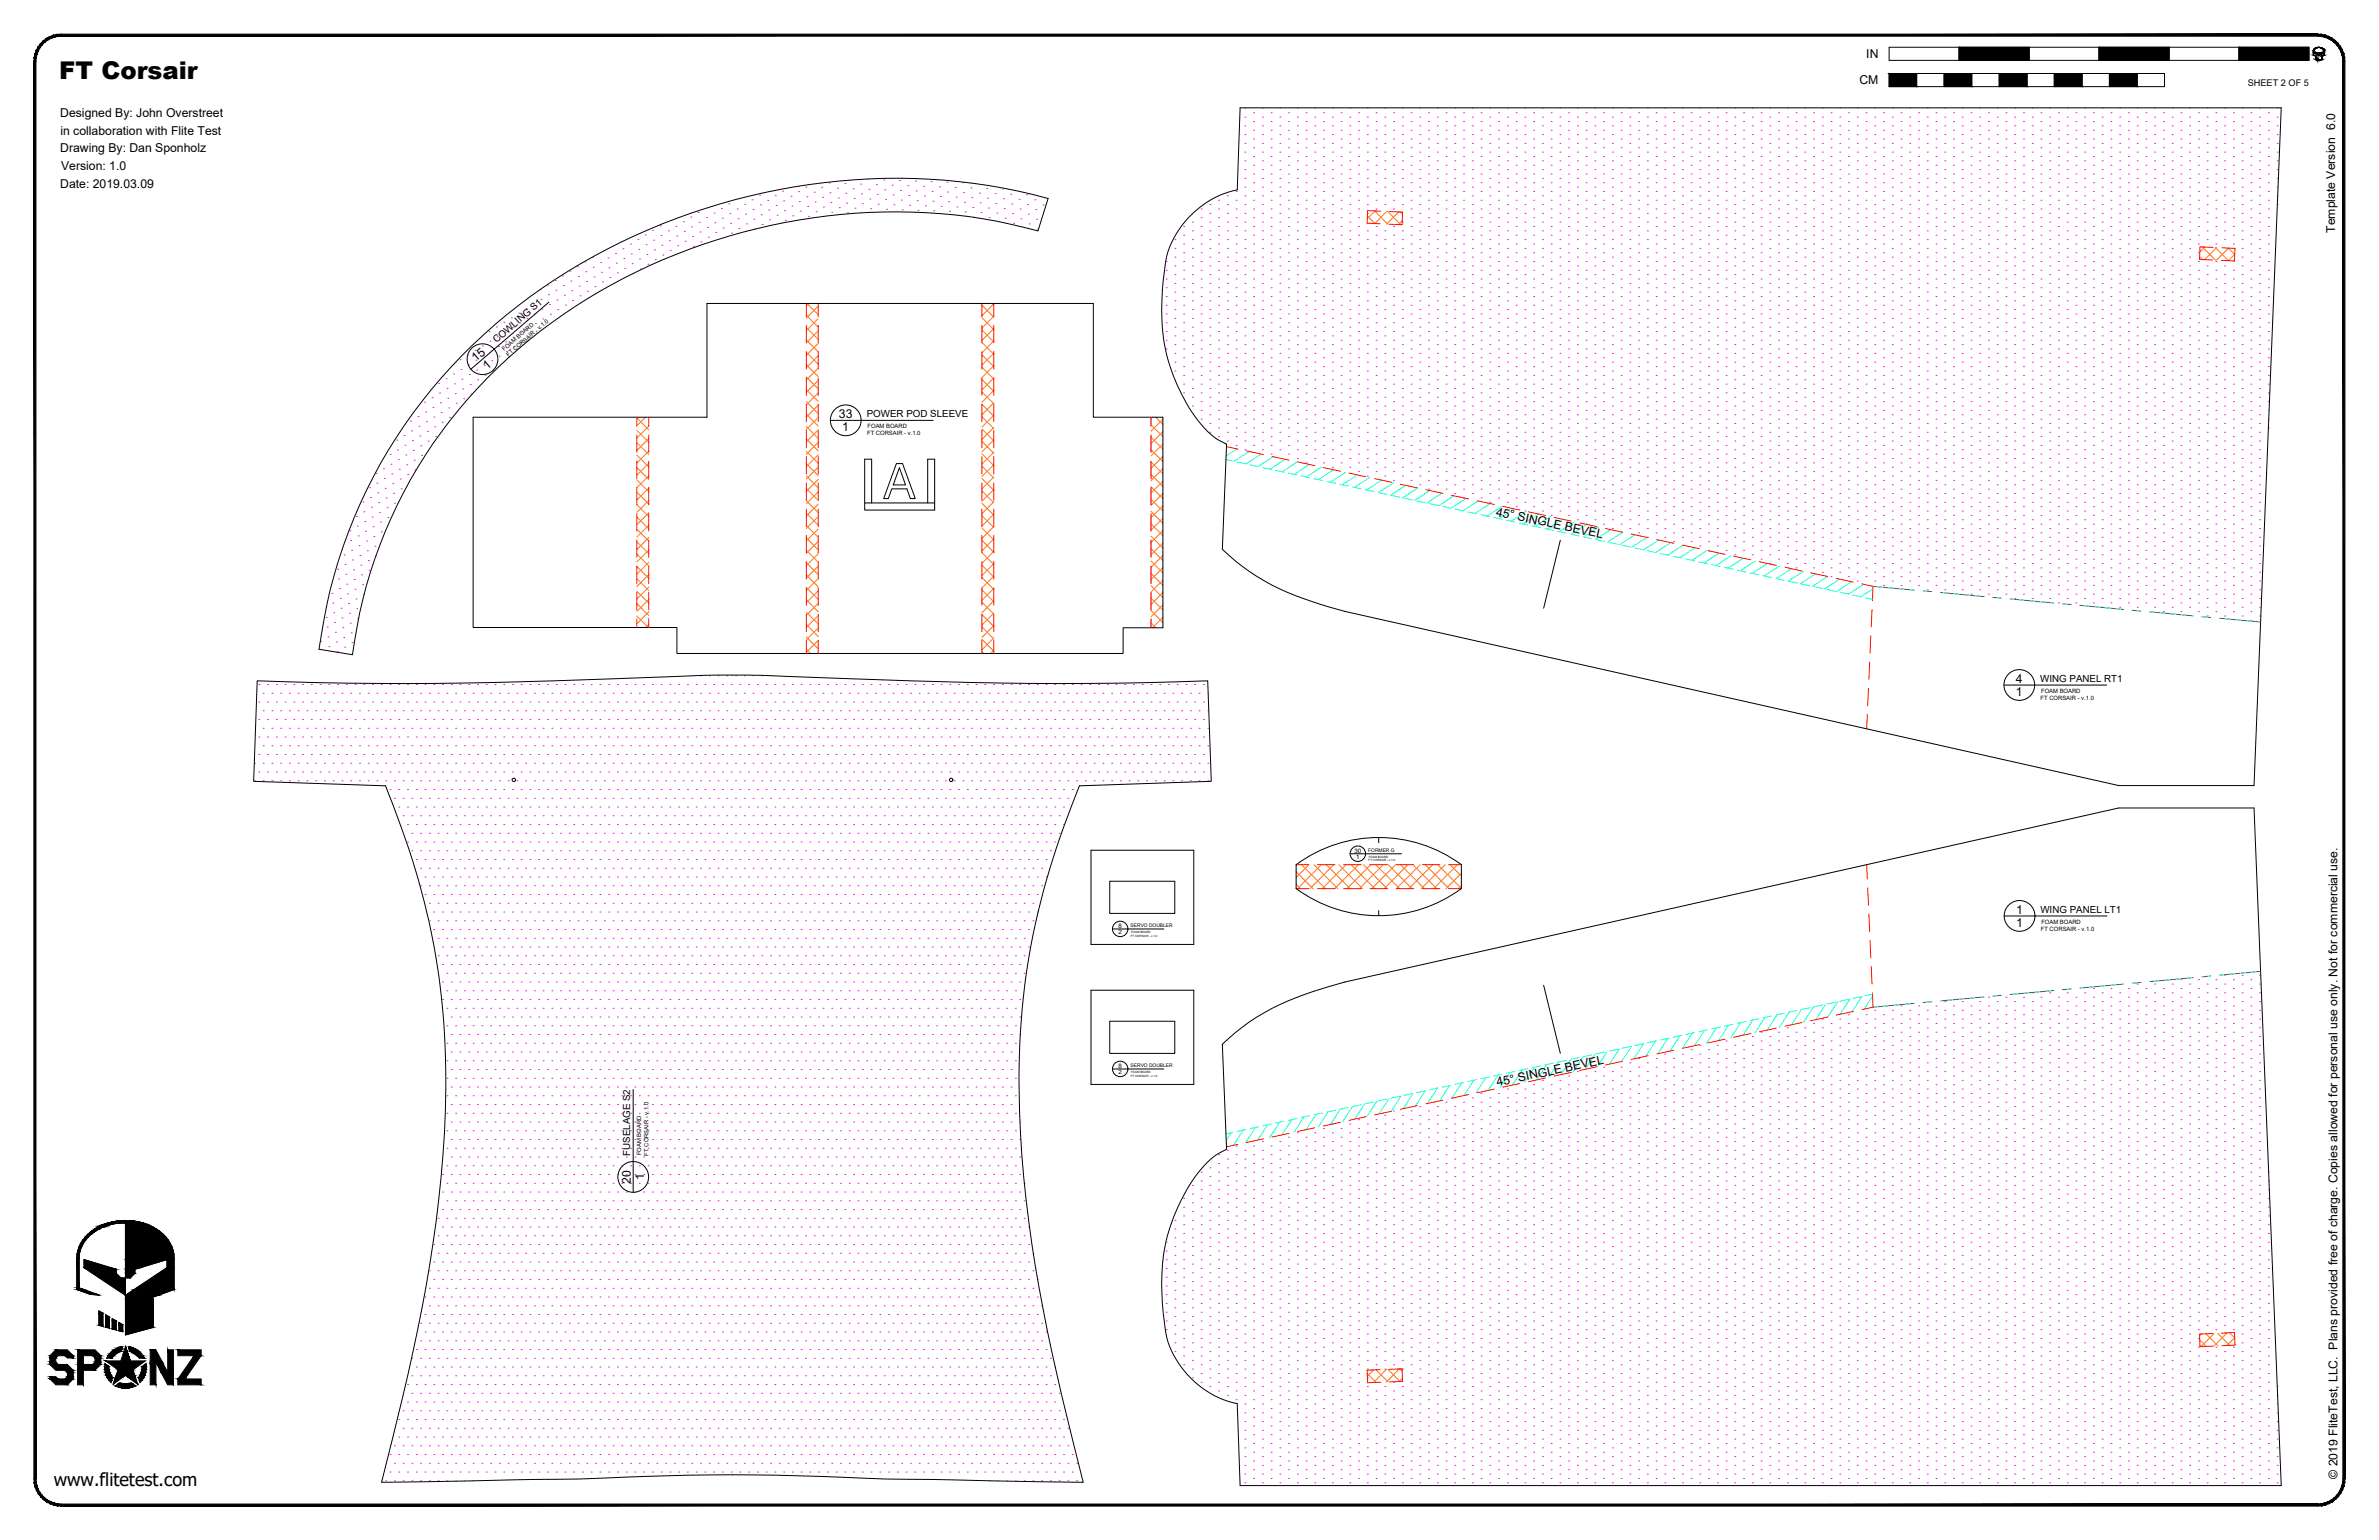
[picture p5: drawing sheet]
<svg xmlns="http://www.w3.org/2000/svg" width="864mm" height="559mm" viewBox="0 0 864 559" stroke-linecap="round" stroke-linejoin="round" font-family="sans-serif">
<defs><g id="words">
<text font-size="8.9" x="21.5" y="28.8">FT Corsair</text>
<text font-size="6.6" x="19.5" y="539.1">www.flitetest.com</text>
<g font-size="4.4">
<text x="677.5" y="21.1">IN</text>
<text x="675" y="30.6">CM</text>
<text x="21.9" y="42.5">Designed By: John Overstreet</text>
<text x="21.9" y="48.9">in collaboration with Flite Test</text>
<text x="21.9" y="55.3">Drawing By: Dan Sponholz</text>
<text x="22.2" y="61.6">Version: 1.0</text>
<text x="21.9" y="68">Date: 2019.03.09</text>
<text x="847.7" y="84.5" transform="rotate(-90 847.7 84.5)">Template Version 6.0</text>
<text x="172.7" y="131.4" transform="rotate(-41 172.7 131.4)">15</text>
<text x="176.8" y="134.2" transform="rotate(-40 176.8 134.2)">1</text>
<text x="304.6" y="151.7">33</text>
<text x="305.8" y="156.5">1</text>
<text x="542.9" y="187.1" transform="rotate(12 542.9 187.1)">45° SINGLE BEVEL</text>
<text x="731.8" y="247.8">4</text>
<text x="731.8" y="252.6">1</text>
<text x="731.9" y="331.6">1</text>
<text x="731.9" y="336.3">1</text>
<text x="543.6" y="394.2" transform="rotate(-12 543.6 394.2)">45° SINGLE BEVEL</text>
<text x="229.1" y="429.6" transform="rotate(-90 229.1 429.6)">20</text>
<text x="233.8" y="428.3" transform="rotate(-90 233.8 428.3)">1</text>
<text x="848.5" y="536.6" transform="rotate(-90 848.5 536.6)">© 2019 FliteTest, LLC. Plans provided free of charge. Copies allowed for personal use only. Not for commercial use.</text>
</g>
<g font-size="3.5">
<text x="180.2" y="124.6" transform="rotate(-41 180.2 124.6)">COWLING S1</text>
<text x="314.6" y="151.4">POWER POD SLEEVE</text>
<text x="740.6" y="247.4">WING PANEL RT1</text>
<text x="740.7" y="331.3">WING PANEL LT1</text>
<text x="228.8" y="419.4" transform="rotate(-90 228.8 419.4)">FUSELAGE S2</text>
</g>
<text font-size="3.3" x="816" y="31.1">SHEET 2 OF 5</text>
<g font-size="2.2">
<text x="491.7" y="309.4">30</text>
<text x="492.3" y="311.8">1</text>
<text x="406" y="336.7">8</text>
<text x="406" y="339.1">2</text>
<text x="406" y="387.5">8</text>
<text x="406" y="389.9">2</text>
</g>
<g font-size="2.1">
<text x="194.8" y="120.7" transform="rotate(-40 194.8 120.7)">- v.1.0</text>
<text x="183.1" y="127.4" transform="rotate(-41 183.1 127.4)">FOAM BOARD</text>
<text x="184.6" y="129.5" transform="rotate(-41 184.6 129.5)">FT CORSAIR</text>
<text x="314.9" y="155.5">FOAM BOARD</text>
<text x="314.8" y="158">FT CORSAIR - v.1.0</text>
<text x="740.9" y="251.5">FOAM BOARD</text>
<text x="740.7" y="254">FT CORSAIR - v.1.0</text>
<text x="741" y="335.3">FOAM BOARD</text>
<text x="740.8" y="337.9">FT CORSAIR - v.1.0</text>
<text x="232.8" y="419.1" transform="rotate(-90 232.8 419.1)">FOAM BOARD</text>
<text x="235.4" y="419.3" transform="rotate(-90 235.4 419.3)">FT CORSAIR - v.1.0</text>
</g>
<g font-size="1.8">
<text x="496.7" y="309.3">FORMER G</text>
<text x="410.4" y="336.5">SERVO DOUBLER</text>
<text x="410.4" y="387.3">SERVO DOUBLER</text>
</g>
<g font-size="1.1">
<text x="496.9" y="311.3">FOAM BOARD</text>
<text x="496.8" y="312.6">FT CORSAIR - v.1.0</text>
<text x="410.5" y="339.8">FT CORSAIR - v.1.0</text>
<text x="410.6" y="338.5">FOAM BOARD</text>
<text x="410.6" y="389.3">FOAM BOARD</text>
<text x="410.5" y="390.6">FT CORSAIR - v.1.0</text>
</g>
</g></defs>
<!-- layer: 06 CAVITY -->
<g fill="none" stroke="#ff7f00" stroke-width=".36">
<path d="M496.4 78.4l2.7 2.7M499 76.5l4.8 4.8M499.1 76.6l-2.7 2.7M503.4 76.7l-4.4 4.4M503.7 76.7l4.8 4.8M507.7 76.9l-4.3 4.4M508.4 76.9l.7 .8M509 80.1l-1.3 1.4M798.5 93.1l1.1 1.1M799.5 89.6l4.7 4.8M800.4 89.6l-1.9 1.9M804.2 89.8l4.8 4.8"/>
<path d="M804.7 89.8l-4.4 4.4M808.9 90l2.3 2.4M809 90l-4.4 4.4M811.2 92.3l-2.3 2.3M292.7 118.8l4.3 4.4M292.7 114.4l4.3 4.3M292.9 110.1l4.1 4.1M293.5 110.1l-.8 .9M297 111.1l-4.3 4.3M297 115.6l-4.3 4.3M356.5 119.7l4.3 4.4M356.5 115.3l4.3 4.3"/>
<path d="M356.5 110.8l4.3 4.3M360.3 110.1l.5 .5M360.8 110.2l-4.3 4.3M360.8 114.7l-4.3 4.3M360.8 119.2l-4.3 4.3M292.7 136.8l4.3 4.3M292.7 132.3l4.3 4.4M292.7 127.8l4.3 4.3M292.7 123.4l4.3 4.3M297 120.1l-4.3 4.3M297 124.6l-4.3 4.3M297 129.1l-4.3 4.3"/>
<path d="M297 133.6l-4.3 4.3M297 138l-4.3 4.4M356.5 137.7l4.3 4.3M356.5 133.2l4.3 4.4M356.5 128.7l4.3 4.3M356.5 124.3l4.3 4.3M360.8 123.7l-4.3 4.3M360.8 128.2l-4.3 4.3M360.8 132.7l-4.3 4.3M360.8 137.2l-4.3 4.3M231.2 156.2l4.3 4.3M231.2 151.6l4.3 4.4"/>
<path d="M234.3 151.4l-3.1 3.1M235.4 151.4l.1 .1M235.5 154.6l-4.3 4.4M235.5 159.1l-4.3 4.3M292.7 159.3l4.3 4.3M292.7 154.8l4.3 4.3M292.7 150.3l4.3 4.3M292.7 145.8l4.3 4.3M292.7 141.3l4.3 4.3M297 142.6l-4.3 4.3M297 147l-4.3 4.3M297 151.5l-4.3 4.4"/>
<path d="M297 156l-4.3 4.3M356.5 155.7l4.3 4.3M356.5 151.2l4.3 4.3M356.5 146.7l4.3 4.3M356.5 142.2l4.3 4.3M360.8 141.7l-4.3 4.3M360.8 146.1l-4.3 4.4M360.8 150.6l-4.3 4.4M360.8 155.1l-4.3 4.3M360.8 159.6l-4.3 4.3M417.8 158.6l4.3 4.4M417.8 154.2l4.3 4.3"/>
<path d="M418.4 151.4l-.6 .6M419.5 151.4l2.6 2.6M422.1 152.1l-4.3 4.4M422.1 156.7l-4.3 4.3M231.2 178.6l4.3 4.3M231.2 174.1l4.3 4.3M231.2 169.7l4.3 4.3M231.2 165.1l4.3 4.4M231.2 160.7l4.3 4.3M235.5 163.6l-4.3 4.4M235.5 168.1l-4.3 4.3M235.5 172.6l-4.3 4.3"/>
<path d="M235.5 177.1l-4.3 4.3M292.7 177.2l4.3 4.4M292.7 172.7l4.3 4.3M292.7 168.3l4.3 4.3M292.7 163.7l4.3 4.4M297 160.5l-4.3 4.3M297 165l-4.3 4.3M297 174l-4.3 4.3M297 178.5l-4.3 4.3M297 169.5l-4.3 4.3M356.5 178.1l4.3 4.3M356.5 173.6l4.3 4.3"/>
<path d="M356.5 169.2l4.3 4.3M356.5 164.6l4.3 4.4M356.5 160.2l4.3 4.3M360.8 164.1l-4.3 4.3M360.8 168.6l-4.3 4.3M360.8 173.1l-4.3 4.3M360.8 177.6l-4.3 4.3M417.8 176.6l4.3 4.3M417.8 172.1l4.3 4.3M417.8 167.6l4.3 4.3M417.8 163.2l4.3 4.3M422.1 161.1l-4.3 4.3"/>
<path d="M422.1 165.6l-4.3 4.3M422.1 170.1l-4.3 4.3M422.1 174.6l-4.3 4.3M422.1 179.1l-4.3 4.3M231.2 196.6l4.3 4.3M231.2 192.1l4.3 4.3M231.2 187.6l4.3 4.3M231.2 183.1l4.3 4.3M235.5 181.6l-4.3 4.3M235.5 186.1l-4.3 4.3M235.5 190.6l-4.3 4.3M235.5 195.1l-4.3 4.3"/>
<path d="M235.5 199.6l-4.3 4.3M292.7 199.7l4.3 4.3M292.7 195.2l4.3 4.3M292.7 190.7l4.3 4.3M292.7 186.2l4.3 4.3M292.7 181.7l4.3 4.3M297 182.9l-4.3 4.4M297 187.5l-4.3 4.3M297 191.9l-4.3 4.3M297 196.4l-4.3 4.4M356.5 196.1l4.3 4.3M356.5 191.6l4.3 4.3"/>
<path d="M356.5 187.1l4.3 4.3M356.5 182.6l4.3 4.3M360.8 182.1l-4.3 4.3M360.8 186.6l-4.3 4.3M360.8 191l-4.3 4.3M360.8 195.5l-4.3 4.4M417.8 199.1l4.3 4.3M417.8 194.6l4.3 4.3M417.8 190.1l4.3 4.3M417.8 185.6l4.3 4.3M417.8 181.1l4.3 4.3M422.1 183.6l-4.3 4.3"/>
<path d="M422.1 188.1l-4.3 4.3M422.1 192.6l-4.3 4.3M422.1 197l-4.3 4.4M231.2 219l4.3 4.3M231.2 214.5l4.3 4.4M231.2 210l4.3 4.3M231.2 205.6l4.3 4.3M231.2 201.1l4.3 4.3M235.5 204l-4.3 4.3M235.5 208.5l-4.3 4.4M235.5 213l-4.3 4.3M235.5 217.5l-4.3 4.3"/>
<path d="M292.7 217.6l4.3 4.4M292.7 213.2l4.3 4.3M292.7 208.6l4.3 4.4M292.7 204.2l4.3 4.3M297 205.4l-4.3 4.3M297 209.9l-4.3 4.4M297 214.4l-4.3 4.3M297 218.9l-4.3 4.3M297 200.9l-4.3 4.4M356.5 218.5l4.3 4.3M356.5 214.1l4.3 4.3M356.5 209.5l4.3 4.4"/>
<path d="M356.5 205.1l4.3 4.3M356.5 200.6l4.3 4.3M360.8 213.5l-4.3 4.3M360.8 218l-4.3 4.3M360.8 200l-4.3 4.4M360.8 204.5l-4.3 4.3M360.8 209l-4.3 4.4M417.8 217l4.3 4.3M417.8 212.5l4.3 4.4M417.8 208l4.3 4.4M417.8 203.5l4.3 4.4M422.1 201.6l-4.3 4.3"/>
<path d="M422.1 206l-4.3 4.3M422.1 210.5l-4.3 4.3M422.1 215l-4.3 4.4M422.1 219.5l-4.3 4.3M231.2 223.5l4.2 4.2M235.5 222l-4.3 4.3M235.5 226.5l-1.2 1.2M292.7 235.6l1.5 1.5M292.7 231.1l4.3 4.3M292.7 226.6l4.3 4.4M292.7 222.1l4.3 4.4M297 223.4l-4.3 4.3"/>
<path d="M297 227.9l-4.3 4.3M297 232.4l-4.3 4.3M297 236.9l-.3 .2M356.5 236.5l.6 .6M356.5 232l4.3 4.3M356.5 227.5l4.3 4.4M356.5 223l4.3 4.3M360.8 222.5l-4.3 4.3M360.8 227l-4.3 4.3M360.8 231.5l-4.3 4.3M360.8 236l-1.2 1.1M417.8 226l1.8 1.8"/>
<path d="M417.8 221.5l4.3 4.4M422.1 224l-3.8 3.8M470.5 316.3l6.2 6.2M470.7 313.8l-.2 .2M472.5 313.8l8.6 8.7M475.2 313.8l-4.7 4.6M477 313.8l8.6 8.7M479.6 313.8l-8.6 8.7M481.5 313.8l8.6 8.7M484.2 313.8l-8.7 8.7M486 313.8l8.6 8.7M488.6 313.8l-8.6 8.7"/>
<path d="M490.5 313.8l8.6 8.7M493.1 313.8l-8.6 8.7M495 313.8l8.6 8.7M497.6 313.8l-8.6 8.7M499.4 313.8l8.7 8.7M502.1 313.8l-8.6 8.7M503.9 313.8l8.7 8.7M506.6 313.8l-8.7 8.7M508.4 313.8l8.6 8.7M511.1 313.8l-8.6 8.7M512.9 313.8l8.7 8.7M515.6 313.8l-8.7 8.7"/>
<path d="M517.4 313.8l8.6 8.7M520.1 313.8l-8.7 8.7M521.9 313.8l8.6 8.6M524.6 313.8l-8.7 8.7M526.4 313.8l4.1 4.1M529.1 313.8l-8.7 8.7M530.5 316.8l-5.6 5.7M470.5 320.8l1.6 1.7M530.5 321.4l-1.1 1.1M496.3 498.4l3.3 3.2M498.6 497.1l-2.2 2.3M499.5 497.1l4.4 4.3"/>
<path d="M503.3 496.9l-4.8 4.8M503.8 496.9l4.4 4.4M508 496.7l-4.8 4.8M508.1 496.7l.9 .9M798.5 486.2l2.3 2.4M799.1 484l-.7 .7M800.8 484l4.3 4.4M803.8 483.8l-4.8 4.8M805 483.8l4.5 4.4M808.5 483.6l-4.8 4.9M809.4 483.6l1.8 1.8M811.2 485.4l-2.8 2.9"/>
<path d="M509.1 500.1l-1.2 1.2"/>
</g>
<!-- layer: 01 CUT -->
<g fill="none" stroke="#000" stroke-width=".36">
<path d="M450.2 39.1h377.9l-9.9 245.9h-49.1l-280.9-63.2a108.5 108.5 0 0 1-34.8-14.5l-5-3.8-4.7-4.2 1.6-38.1-1.3-.7a22.2 22.2 0 0 1-9.4-8.2 66.6 66.6 0 0 1-12.7-46.9l.8-7a33.5 33.5 0 0 1 18.1-26.6l4.9-2 3.4-.9zM167.7 129a219.5 219.5 0 0 1 109.6-59.1 215.7 215.7 0 0 1 103.2 2.1l-3.7 11.8a204.5 204.5 0 0 0-107 .4 200.8 200.8 0 0 0-103.4 64.6 174.2 174.2 0 0 0-38.5 88.8l-12.1-2a185.2 185.2 0 0 1 51.9-106.6zM171.8 151.4h84.8v-41.3h140.3v41.3h25.2v76.4h-14.4v9.3h-162v-9.4h-73.9zM566.4 196l-6 24.7M93.4 247a1562.9 1562.9 0 0 0 129.4-.7l32.3-1.2h21.6a2270.7 2270.7 0 0 0 118.6 2.9l43.1-1 1.3 36.5-47.9 1.6a276.9 276.9 0 0 0-20.8 81.8 356.6 356.6 0 0 0 3.6 84.4 713.4 713.4 0 0 0 14.7 70.9l3.9 15.7-71.6-1.2a1009.9 1009.9 0 0 0-111.4 0l-71.7 1.2a837.7 837.7 0 0 0 18.7-86.6 360.5 360.5 0 0 0 3.9-80.4 262.8 262.8 0 0 0-18.2-78.3l-2.9-7.5-47.9-1.6zM396 308.5h37.4v34.2h-37.4zM402.8 319.8h23.7v11.6h-23.7zM470.5 313.8a50.5 50.5 0 0 1 60 0v8.6a50.5 50.5 0 0 1-60 0zM500.5 303.9v1.9M500.5 330.4v1.9M396 359.3h37.4v34.2h-37.4zM560.4 357.5l6 24.7"/>
<path d="M402.8 370.6h23.7v11.6h-23.7zM443.7 378.9a82.8 82.8 0 0 1 35.4-19.9l9.1-2.7 280.9-63.1h49.1l9.9 245.9h-377.9l-1.1-29.8a34 34 0 0 1-26-26 82.7 82.7 0 0 1 1.2-36.7 58.3 58.3 0 0 1 15.4-26.2l2-1.5 3.6-1.9z"/>
<circle cx="186.5" cy="283" r=".62"/>
<circle cx="345.3" cy="283" r=".62"/>
</g>
<!-- layer: 02 SCORE -->
<g fill="none" stroke="#f00" stroke-width=".36">
<path d="M501.2 76.6l-4.7-.2-.2 4.6 4.7 .2M504.4 76.8l4.8 .2-.2 4.5-4.8-.2M803.4 89.8l-4.8-.2-.2 4.5 4.8 .2M806.6 89.9l4.7 .2-.2 4.6-4.7-.2M292.7 110.1v4.8M292.7 118.1v6.3M297 110.1v4.8M297 118.1v6.3M356.5 110.1v4.8M356.5 118.1v6.3M360.8 110.1v4.8M360.8 118.1v6.3"/>
<path d="M292.7 127.6v6.3M292.7 137.1v6.4M297 127.6v6.3M297 137.1v6.4M356.5 127.6v6.3M356.5 137.1v6.4M360.8 127.6v6.3M360.8 137.1v6.4M231.2 151.4v3.2M231.2 157.8v6.3M235.5 151.4v3.2M235.5 157.8v6.3"/>
<path d="M292.7 146.6v6.4M292.7 156.2v6.3M297 146.6v6.4M297 156.2v6.3M356.5 146.6v6.4M356.5 156.2v6.3M360.8 146.6v6.4M360.8 156.2v6.3M417.8 151.4v3.3M417.8 157.8v6.4M231.2 167.3v6.4M231.2 176.8v6.4"/>
<path d="M235.5 167.3v6.4M235.5 176.8v6.4M292.7 165.7v6.3M292.7 175.2v6.4M297 165.7v6.3M297 175.2v6.4M356.5 165.7v6.3M356.5 175.2v6.4M360.8 165.7v6.3M360.8 175.2v6.4M417.8 167.4v6.3M417.8 176.9v6.3"/>
<path d="M445.3 162.1l4 .9M452.4 163.6l6.3 1.3M461.7 165.6l6.2 1.4M471.1 167.6l6.2 1.4M480.3 169.7l6.3 1.3M489.7 171.6l6.2 1.4M499 173.7l6.2 1.3M508.3 175.7l6.2 1.3M517.6 177.7l6.2 1.3M526.9 179.7l6.2 1.4M231.2 186.4v6.3M231.2 195.9v6.3"/>
<path d="M235.5 186.4v6.3M235.5 195.9v6.3M292.7 184.7v6.4M292.7 194.3v6.3M297 184.7v6.4M297 194.3v6.3M356.5 184.7v6.4M356.5 194.3v6.3M360.8 184.7v6.4M360.8 194.3v6.3M417.8 186.4v6.4M417.8 195.9v6.4"/>
<path d="M536.2 181.7l6.2 1.3M545.5 183.7l6.2 1.4M554.9 185.7l6.2 1.4M564.2 187.8l6.2 1.3M573.5 189.7l6.2 1.4M582.8 191.8l6.2 1.3M592.1 193.8l6.2 1.3M601.4 195.8l6.2 1.3M610.7 197.8l6.2 1.3M620 199.8l6.2 1.4M231.2 205.4v6.4M231.2 214.9v6.4"/>
<path d="M235.5 205.4v6.4M235.5 214.9v6.4M292.7 203.8v6.3M292.7 213.3v6.4M297 203.8v6.3M297 213.3v6.4M356.5 203.8v6.3M356.5 213.3v6.4M360.8 203.8v6.3M360.8 213.3v6.4M417.8 205.5v6.3M417.8 215v6.3"/>
<path d="M629.3 201.8l6.3 1.3M638.6 203.8l6.2 1.4M648 205.8l6.2 1.4M657.3 207.9l6.2 1.3M666.6 209.9l6.2 1.3M675.9 211.9l4 .9-.2 5.2M231.2 224.5v3.2M235.5 224.5v3.2M292.7 222.8v6.4M292.7 232.4v4.7M297 222.8v6.4M297 232.4v4.7"/>
<path d="M356.5 222.8v6.4M356.5 232.4v4.7M360.8 222.8v6.4M360.8 232.4v4.7M417.8 224.5v3.3M679.1 230.7l-.3 6.3M679.6 221.1l-.3 6.4M677.8 259.2l-.2 5.3M678.3 249.7l-.3 6.4M678.7 240.2l-.3 6.3M470.5 313.8h4.6M478.3 313.8h6.3"/>
<path d="M487.8 313.8h6.3M497.3 313.8h6.4M506.8 313.8h6.4M516.4 313.8h6.3M525.9 313.8h4.6M677.6 313.8l.2 5.2M470.6 322.5h4.5M478.3 322.5h6.3M487.8 322.5h6.3M497.3 322.5h6.4M506.8 322.5h6.4M516.4 322.5h6.3"/>
<path d="M525.9 322.5h4.5M678 322.2l.3 6.3M678.4 331.7l.3 6.3M678.8 341.2l.3 6.4M679.3 350.7l.3 6.4M616.9 379.1l-6.2 1.3M626.2 377.1l-6.2 1.3M635.6 375l-6.3 1.4M644.8 373.1l-6.2 1.3M654.2 371l-6.2 1.4M663.5 369l-6.2 1.4M672.8 367l-6.2 1.3"/>
<path d="M679.7 360.3l.2 5.2-4 .9M523.8 399.2l-6.2 1.3M533.1 397.2l-6.2 1.3M542.4 395.2l-6.2 1.3M551.7 393.1l-6.2 1.4M561.1 391.2l-6.2 1.3M570.4 389.1l-6.2 1.4M579.7 387.1l-6.2 1.3M589 385.1l-6.2 1.4M598.3 383.1l-6.2 1.3M607.6 381.1l-6.2 1.3M449.3 415.3l-4 .8"/>
<path d="M458.7 413.2l-6.3 1.4M467.9 411.3l-6.2 1.3M477.3 409.2l-6.2 1.4M486.6 407.2l-6.3 1.4M495.9 405.2l-6.2 1.3M505.2 403.2l-6.2 1.4M514.5 401.2l-6.2 1.3M501 497l-4.7 .2 .2 4.5 4.7-.2M504.2 496.9l4.8-.2 .2 4.6-4.8 .1M803.2 483.9l-4.8 .2 .2 4.5 4.8-.1M806.4 483.7l4.7-.2 .2 4.6-4.7 .2"/>
</g>
<!-- layer: 07 DE-PAPER -->
<g fill="none" stroke="#f0f" stroke-width=".36">
<path d="M451.9 39.3h.1M458.3 39.3h.1M464.6 39.3h.1M471 39.3h.1M477.3 39.3h.1M483.7 39.3h.1M490 39.3h.1M496.4 39.3h.1M502.7 39.3h.1M509.1 39.3h.1M515.4 39.3h.1M521.8 39.3h.1"/>
<path d="M528.1 39.3h.1M534.5 39.3h.1M540.8 39.3h.1M547.2 39.3h.1M553.6 39.3h.1M559.9 39.3h.1M566.3 39.3h.1M572.6 39.3h.1M579 39.3h.1M585.3 39.3h.1M591.7 39.3h.1M598 39.3h.1"/>
<path d="M604.4 39.3h.1M610.7 39.3h.1M617.1 39.3h.1M623.4 39.3h.1M629.8 39.3h.1M636.1 39.3h.1M642.5 39.3h.1M648.8 39.3h.1M655.2 39.3h.1M661.5 39.3h.1M667.9 39.3h.1M674.2 39.3h.1"/>
<path d="M680.6 39.3h.1M686.9 39.3h.1M693.3 39.3h.1M699.6 39.3h.1M706 39.3h.1M712.3 39.3h.1M718.7 39.3h.1M725 39.3h.1M731.4 39.3h.1M737.7 39.3h.1M744.1 39.3h.1M750.4 39.3h.1"/>
<path d="M756.8 39.3h.1M763.1 39.3h.1M769.5 39.3h.1M775.8 39.3h.1M782.2 39.3h.1M788.5 39.3h.1M794.9 39.3h.1M801.2 39.3h.1M807.6 39.3h.1M813.9 39.3h.1M820.3 39.3h.1M826.6 39.3h.1"/>
<path d="M451.9 58.4h.1M451.9 55.2h.1M451.9 52h.1M451.9 48.8h.1M451.9 45.7h.1M451.9 42.5h.1M455.1 60h.1M455.1 56.8h.1M455.1 53.6h.1M455.1 50.4h.1M455.1 47.3h.1M455.1 44.1h.1"/>
<path d="M455.1 40.9h.1M458.3 58.4h.1M458.3 55.2h.1M458.3 52h.1M458.3 48.8h.1M458.3 45.7h.1M458.3 42.5h.1M461.4 60h.1M461.4 56.8h.1M461.4 53.6h.1M461.4 50.4h.1M461.4 47.3h.1"/>
<path d="M461.4 44.1h.1M461.4 40.9h.1M464.6 58.4h.1M464.6 55.2h.1M464.6 52h.1M464.6 48.8h.1M464.6 45.7h.1M464.6 42.5h.1M467.8 60h.1M467.8 56.8h.1M467.8 53.6h.1M467.8 50.4h.1"/>
<path d="M467.8 47.3h.1M467.8 44.1h.1M467.8 40.9h.1M471 58.4h.1M471 55.2h.1M471 52h.1M471 48.8h.1M471 45.7h.1M471 42.5h.1M474.1 60h.1M474.1 56.8h.1M474.1 53.6h.1"/>
<path d="M474.1 50.4h.1M474.1 47.3h.1M474.1 44.1h.1M474.1 40.9h.1M477.3 58.4h.1M477.3 55.2h.1M477.3 52h.1M477.3 48.8h.1M477.3 45.7h.1M477.3 42.5h.1M480.5 60h.1M480.5 56.8h.1"/>
<path d="M480.5 53.6h.1M480.5 50.4h.1M480.5 47.3h.1M480.5 44.1h.1M480.5 40.9h.1M483.7 58.4h.1M483.7 55.2h.1M483.7 52h.1M483.7 48.8h.1M483.7 45.7h.1M483.7 42.5h.1M486.8 60h.1"/>
<path d="M486.8 56.8h.1M486.8 53.6h.1M486.8 50.4h.1M486.8 47.3h.1M486.8 44.1h.1M486.8 40.9h.1M490 58.4h.1M490 55.2h.1M490 52h.1M490 48.8h.1M490 45.7h.1M490 42.5h.1"/>
<path d="M493.2 60h.1M493.2 56.8h.1M493.2 53.6h.1M493.2 50.4h.1M493.2 47.3h.1M493.2 44.1h.1M493.2 40.9h.1M496.4 58.4h.1M496.4 55.2h.1M496.4 52h.1M496.4 48.8h.1M496.4 45.7h.1"/>
<path d="M496.4 42.5h.1M499.5 60h.1M499.5 56.8h.1M499.5 53.6h.1M499.5 50.4h.1M499.5 47.3h.1M499.5 44.1h.1M499.5 40.9h.1M502.7 58.4h.1M502.7 55.2h.1M502.7 52h.1M502.7 48.8h.1"/>
<path d="M502.7 45.7h.1M502.7 42.5h.1M505.9 60h.1M505.9 56.8h.1M505.9 53.6h.1M505.9 50.4h.1M505.9 47.3h.1M505.9 44.1h.1M505.9 40.9h.1M509.1 58.4h.1M509.1 55.2h.1M509.1 52h.1"/>
<path d="M509.1 48.8h.1M509.1 45.7h.1M509.1 42.5h.1M512.2 60h.1M512.2 56.8h.1M512.2 53.6h.1M512.2 50.4h.1M512.2 47.3h.1M512.2 44.1h.1M512.2 40.9h.1M515.4 58.4h.1M515.4 55.2h.1"/>
<path d="M515.4 52h.1M515.4 48.8h.1M515.4 45.7h.1M515.4 42.5h.1M518.6 60h.1M518.6 56.8h.1M518.6 53.6h.1M518.6 50.4h.1M518.6 47.3h.1M518.6 44.1h.1M518.6 40.9h.1M521.8 58.4h.1"/>
<path d="M521.8 55.2h.1M521.8 52h.1M521.8 48.8h.1M521.8 45.7h.1M521.8 42.5h.1M524.9 60h.1M524.9 56.8h.1M524.9 53.6h.1M524.9 50.4h.1M524.9 47.3h.1M524.9 44.1h.1M524.9 40.9h.1"/>
<path d="M528.1 58.4h.1M528.1 55.2h.1M528.1 52h.1M528.1 48.8h.1M528.1 45.7h.1M528.1 42.5h.1M531.3 60h.1M531.3 56.8h.1M531.3 53.6h.1M531.3 50.4h.1M531.3 47.3h.1M531.3 44.1h.1"/>
<path d="M531.3 40.9h.1M534.5 58.4h.1M534.5 55.2h.1M534.5 52h.1M534.5 48.8h.1M534.5 45.7h.1M534.5 42.5h.1M537.6 60h.1M537.6 56.8h.1M537.6 53.6h.1M537.6 50.4h.1M537.6 47.3h.1"/>
<path d="M537.6 44.1h.1M537.6 40.9h.1M540.8 58.4h.1M540.8 55.2h.1M540.8 52h.1M540.8 48.8h.1M540.8 45.7h.1M540.8 42.5h.1M544 60h.1M544 56.8h.1M544 53.6h.1M544 50.4h.1"/>
<path d="M544 47.3h.1M544 44.1h.1M544 40.9h.1M547.2 58.4h.1M547.2 55.2h.1M547.2 52h.1M547.2 48.8h.1M547.2 45.7h.1M547.2 42.5h.1M550.4 60h.1M550.4 56.8h.1M550.4 53.6h.1"/>
<path d="M550.4 50.4h.1M550.4 47.3h.1M550.4 44.1h.1M550.4 40.9h.1M553.6 58.4h.1M553.6 55.2h.1M553.6 52h.1M553.6 48.8h.1M553.6 45.7h.1M553.6 42.5h.1M556.7 60h.1M556.7 56.8h.1"/>
<path d="M556.7 53.6h.1M556.7 50.4h.1M556.7 47.3h.1M556.7 44.1h.1M556.7 40.9h.1M559.9 58.4h.1M559.9 55.2h.1M559.9 52h.1M559.9 48.8h.1M559.9 45.7h.1M559.9 42.5h.1M563.1 60h.1"/>
<path d="M563.1 56.8h.1M563.1 53.6h.1M563.1 50.4h.1M563.1 47.3h.1M563.1 44.1h.1M563.1 40.9h.1M566.3 58.4h.1M566.3 55.2h.1M566.3 52h.1M566.3 48.8h.1M566.3 45.7h.1M566.3 42.5h.1"/>
<path d="M569.4 60h.1M569.4 56.8h.1M569.4 53.6h.1M569.4 50.4h.1M569.4 47.3h.1M569.4 44.1h.1M569.4 40.9h.1M572.6 58.4h.1M572.6 55.2h.1M572.6 52h.1M572.6 48.8h.1M572.6 45.7h.1"/>
<path d="M572.6 42.5h.1M575.8 60h.1M575.8 56.8h.1M575.8 53.6h.1M575.8 50.4h.1M575.8 47.3h.1M575.8 44.1h.1M575.8 40.9h.1M579 58.4h.1M579 55.2h.1M579 52h.1M579 48.8h.1"/>
<path d="M579 45.7h.1M579 42.5h.1M582.1 60h.1M582.1 56.8h.1M582.1 53.6h.1M582.1 50.4h.1M582.1 47.3h.1M582.1 44.1h.1M582.1 40.9h.1M585.3 58.4h.1M585.3 55.2h.1M585.3 52h.1"/>
<path d="M585.3 48.8h.1M585.3 45.7h.1M585.3 42.5h.1M588.5 60h.1M588.5 56.8h.1M588.5 53.6h.1M588.5 50.4h.1M588.5 47.3h.1M588.5 44.1h.1M588.5 40.9h.1M591.7 58.4h.1M591.7 55.2h.1"/>
<path d="M591.7 52h.1M591.7 48.8h.1M591.7 45.7h.1M591.7 42.5h.1M594.8 60h.1M594.8 56.8h.1M594.8 53.6h.1M594.8 50.4h.1M594.8 47.3h.1M594.8 44.1h.1M594.8 40.9h.1M598 58.4h.1"/>
<path d="M598 55.2h.1M598 52h.1M598 48.8h.1M598 45.7h.1M598 42.5h.1M601.2 60h.1M601.2 56.8h.1M601.2 53.6h.1M601.2 50.4h.1M601.2 47.3h.1M601.2 44.1h.1M601.2 40.9h.1"/>
<path d="M604.4 58.4h.1M604.4 55.2h.1M604.4 52h.1M604.4 48.8h.1M604.4 45.7h.1M604.4 42.5h.1M607.5 60h.1M607.5 56.8h.1M607.5 53.6h.1M607.5 50.4h.1M607.5 47.3h.1M607.5 44.1h.1"/>
<path d="M607.5 40.9h.1M610.7 58.4h.1M610.7 55.2h.1M610.7 52h.1M610.7 48.8h.1M610.7 45.7h.1M610.7 42.5h.1M613.9 60h.1M613.9 56.8h.1M613.9 53.6h.1M613.9 50.4h.1M613.9 47.3h.1"/>
<path d="M613.9 44.1h.1M613.9 40.9h.1M617.1 58.4h.1M617.1 55.2h.1M617.1 52h.1M617.1 48.8h.1M617.1 45.7h.1M617.1 42.5h.1M620.2 60h.1M620.2 56.8h.1M620.2 53.6h.1M620.2 50.4h.1"/>
<path d="M620.2 47.3h.1M620.2 44.1h.1M620.2 40.9h.1M623.4 58.4h.1M623.4 55.2h.1M623.4 52h.1M623.4 48.8h.1M623.4 45.7h.1M623.4 42.5h.1M626.6 60h.1M626.6 56.8h.1M626.6 53.6h.1"/>
<path d="M626.6 50.4h.1M626.6 47.3h.1M626.6 44.1h.1M626.6 40.9h.1M629.8 58.4h.1M629.8 55.2h.1M629.8 52h.1M629.8 48.8h.1M629.8 45.7h.1M629.8 42.5h.1M632.9 60h.1M632.9 56.8h.1"/>
<path d="M632.9 53.6h.1M632.9 50.4h.1M632.9 47.3h.1M632.9 44.1h.1M632.9 40.9h.1M636.1 58.4h.1M636.1 55.2h.1M636.1 52h.1M636.1 48.8h.1M636.1 45.7h.1M636.1 42.5h.1M639.3 60h.1"/>
<path d="M639.3 56.8h.1M639.3 53.6h.1M639.3 50.4h.1M639.3 47.3h.1M639.3 44.1h.1M639.3 40.9h.1M642.5 58.4h.1M642.5 55.2h.1M642.5 52h.1M642.5 48.8h.1M642.5 45.7h.1M642.5 42.5h.1"/>
<path d="M645.6 60h.1M645.6 56.8h.1M645.6 53.6h.1M645.6 50.4h.1M645.6 47.3h.1M645.6 44.1h.1M645.6 40.9h.1M648.8 58.4h.1M648.8 55.2h.1M648.8 52h.1M648.8 48.8h.1M648.8 45.7h.1"/>
<path d="M648.8 42.5h.1M652 60h.1M652 56.8h.1M652 53.6h.1M652 50.4h.1M652 47.3h.1M652 44.1h.1M652 40.9h.1M655.2 58.4h.1M655.2 55.2h.1M655.2 52h.1M655.2 48.8h.1"/>
<path d="M655.2 45.7h.1M655.2 42.5h.1M658.3 60h.1M658.3 56.8h.1M658.3 53.6h.1M658.3 50.4h.1M658.3 47.3h.1M658.3 44.1h.1M658.3 40.9h.1M661.5 58.4h.1M661.5 55.2h.1M661.5 52h.1"/>
<path d="M661.5 48.8h.1M661.5 45.7h.1M661.5 42.5h.1M664.7 60h.1M664.7 56.8h.1M664.7 53.6h.1M664.7 50.4h.1M664.7 47.3h.1M664.7 44.1h.1M664.7 40.9h.1M667.9 58.4h.1M667.9 55.2h.1"/>
<path d="M667.9 52h.1M667.9 48.8h.1M667.9 45.7h.1M667.9 42.5h.1M671 60h.1M671 56.8h.1M671 53.6h.1M671 50.4h.1M671 47.3h.1M671 44.1h.1M671 40.9h.1M674.2 58.4h.1"/>
<path d="M674.2 55.2h.1M674.2 52h.1M674.2 48.8h.1M674.2 45.7h.1M674.2 42.5h.1M677.4 60h.1M677.4 56.8h.1M677.4 53.6h.1M677.4 50.4h.1M677.4 47.3h.1M677.4 44.1h.1M677.4 40.9h.1"/>
<path d="M680.6 58.4h.1M680.6 55.2h.1M680.6 52h.1M680.6 48.8h.1M680.6 45.7h.1M680.6 42.5h.1M683.7 60h.1M683.7 56.8h.1M683.7 53.6h.1M683.7 50.4h.1M683.7 47.3h.1M683.7 44.1h.1"/>
<path d="M683.7 40.9h.1M686.9 58.4h.1M686.9 55.2h.1M686.9 52h.1M686.9 48.8h.1M686.9 45.7h.1M686.9 42.5h.1M690.1 60h.1M690.1 56.8h.1M690.1 53.6h.1M690.1 50.4h.1M690.1 47.3h.1"/>
<path d="M690.1 44.1h.1M690.1 40.9h.1M693.3 58.4h.1M693.3 55.2h.1M693.3 52h.1M693.3 48.8h.1M693.3 45.7h.1M693.3 42.5h.1M696.4 60h.1M696.4 56.8h.1M696.4 53.6h.1M696.4 50.4h.1"/>
<path d="M696.4 47.3h.1M696.4 44.1h.1M696.4 40.9h.1M699.6 58.4h.1M699.6 55.2h.1M699.6 52h.1M699.6 48.8h.1M699.6 45.7h.1M699.6 42.5h.1M702.8 60h.1M702.8 56.8h.1M702.8 53.6h.1"/>
<path d="M702.8 50.4h.1M702.8 47.3h.1M702.8 44.1h.1M702.8 40.9h.1M706 58.4h.1M706 55.2h.1M706 52h.1M706 48.8h.1M706 45.7h.1M706 42.5h.1M709.1 60h.1M709.1 56.8h.1"/>
<path d="M709.1 53.6h.1M709.1 50.4h.1M709.1 47.3h.1M709.1 44.1h.1M709.1 40.9h.1M712.3 58.4h.1M712.3 55.2h.1M712.3 52h.1M712.3 48.8h.1M712.3 45.7h.1M712.3 42.5h.1M715.5 60h.1"/>
<path d="M715.5 56.8h.1M715.5 53.6h.1M715.5 50.4h.1M715.5 47.3h.1M715.5 44.1h.1M715.5 40.9h.1M718.7 58.4h.1M718.7 55.2h.1M718.7 52h.1M718.7 48.8h.1M718.7 45.7h.1M718.7 42.5h.1"/>
<path d="M721.8 60h.1M721.8 56.8h.1M721.8 53.6h.1M721.8 50.4h.1M721.8 47.3h.1M721.8 44.1h.1M721.8 40.9h.1M725 58.4h.1M725 55.2h.1M725 52h.1M725 48.8h.1M725 45.7h.1"/>
<path d="M725 42.5h.1M728.2 60h.1M728.2 56.8h.1M728.2 53.6h.1M728.2 50.4h.1M728.2 47.3h.1M728.2 44.1h.1M728.2 40.9h.1M731.4 58.4h.1M731.4 55.2h.1M731.4 52h.1M731.4 48.8h.1"/>
<path d="M731.4 45.7h.1M731.4 42.5h.1M734.5 60h.1M734.5 56.8h.1M734.5 53.6h.1M734.5 50.4h.1M734.5 47.3h.1M734.5 44.1h.1M734.5 40.9h.1M737.7 58.4h.1M737.7 55.2h.1M737.7 52h.1"/>
<path d="M737.7 48.8h.1M737.7 45.7h.1M737.7 42.5h.1M740.9 60h.1M740.9 56.8h.1M740.9 53.6h.1M740.9 50.4h.1M740.9 47.3h.1M740.9 44.1h.1M740.9 40.9h.1M744.1 58.4h.1M744.1 55.2h.1"/>
<path d="M744.1 52h.1M744.1 48.8h.1M744.1 45.7h.1M744.1 42.5h.1M747.2 60h.1M747.2 56.8h.1M747.2 53.6h.1M747.2 50.4h.1M747.2 47.3h.1M747.2 44.1h.1M747.2 40.9h.1M750.4 58.4h.1"/>
<path d="M750.4 55.2h.1M750.4 52h.1M750.4 48.8h.1M750.4 45.7h.1M750.4 42.5h.1M753.6 60h.1M753.6 56.8h.1M753.6 53.6h.1M753.6 50.4h.1M753.6 47.3h.1M753.6 44.1h.1M753.6 40.9h.1"/>
<path d="M756.8 58.4h.1M756.8 55.2h.1M756.8 52h.1M756.8 48.8h.1M756.8 45.7h.1M756.8 42.5h.1M759.9 60h.1M759.9 56.8h.1M759.9 53.6h.1M759.9 50.4h.1M759.9 47.3h.1M759.9 44.1h.1"/>
<path d="M759.9 40.9h.1M763.1 58.4h.1M763.1 55.2h.1M763.1 52h.1M763.1 48.8h.1M763.1 45.7h.1M763.1 42.5h.1M766.3 60h.1M766.3 56.8h.1M766.3 53.6h.1M766.3 50.4h.1M766.3 47.3h.1"/>
<path d="M766.3 44.1h.1M766.3 40.9h.1M769.5 58.4h.1M769.5 55.2h.1M769.5 52h.1M769.5 48.8h.1M769.5 45.7h.1M769.5 42.5h.1M772.6 60h.1M772.6 56.8h.1M772.6 53.6h.1M772.6 50.4h.1"/>
<path d="M772.6 47.3h.1M772.6 44.1h.1M772.6 40.9h.1M775.8 58.4h.1M775.8 55.2h.1M775.8 52h.1M775.8 48.8h.1M775.8 45.7h.1M775.8 42.5h.1M779 60h.1M779 56.8h.1M779 53.6h.1"/>
<path d="M779 50.4h.1M779 47.3h.1M779 44.1h.1M779 40.9h.1M782.2 58.4h.1M782.2 55.2h.1M782.2 52h.1M782.2 48.8h.1M782.2 45.7h.1M782.2 42.5h.1M785.3 60h.1M785.3 56.8h.1"/>
<path d="M785.3 53.6h.1M785.3 50.4h.1M785.3 47.3h.1M785.3 44.1h.1M785.3 40.9h.1M788.5 58.4h.1M788.5 55.2h.1M788.5 52h.1M788.5 48.8h.1M788.5 45.7h.1M788.5 42.5h.1M791.7 60h.1"/>
<path d="M791.7 56.8h.1M791.7 53.6h.1M791.7 50.4h.1M791.7 47.3h.1M791.7 44.1h.1M791.7 40.9h.1M794.9 58.4h.1M794.9 55.2h.1M794.9 52h.1M794.9 48.8h.1M794.9 45.7h.1M794.9 42.5h.1"/>
<path d="M798 60h.1M798 56.8h.1M798 53.6h.1M798 50.4h.1M798 47.3h.1M798 44.1h.1M798 40.9h.1M801.2 58.4h.1M801.2 55.2h.1M801.2 52h.1M801.2 48.8h.1M801.2 45.7h.1"/>
<path d="M801.2 42.5h.1M804.4 60h.1M804.4 56.8h.1M804.4 53.6h.1M804.4 50.4h.1M804.4 47.3h.1M804.4 44.1h.1M804.4 40.9h.1M807.6 58.4h.1M807.6 55.2h.1M807.6 52h.1M807.6 48.8h.1"/>
<path d="M807.6 45.7h.1M807.6 42.5h.1M810.7 60h.1M810.7 56.8h.1M810.7 53.6h.1M810.7 50.4h.1M810.7 47.3h.1M810.7 44.1h.1M810.7 40.9h.1M813.9 58.4h.1M813.9 55.2h.1M813.9 52h.1"/>
<path d="M813.9 48.8h.1M813.9 45.7h.1M813.9 42.5h.1M817.1 60h.1M817.1 56.8h.1M817.1 53.6h.1M817.1 50.4h.1M817.1 47.3h.1M817.1 44.1h.1M817.1 40.9h.1M820.3 58.4h.1M820.3 55.2h.1"/>
<path d="M820.3 52h.1M820.3 48.8h.1M820.3 45.7h.1M820.3 42.5h.1M823.4 60h.1M823.4 56.8h.1M823.4 53.6h.1M823.4 50.4h.1M823.4 47.3h.1M823.4 44.1h.1M823.4 40.9h.1M826.6 58.4h.1"/>
<path d="M826.6 55.2h.1M826.6 52h.1M826.6 48.8h.1M826.6 45.7h.1M826.6 42.5h.1M250.8 78.8h.1M253.5 77.1h.1M256.5 79h.1M259.2 77.3h.1M261.9 75.6h.1M262.2 79.2h.1M264.6 74h.1"/>
<path d="M264.9 77.5h.1M267.6 75.8h.1M267.9 79.4h.1M270.3 74.1h.1M270.6 77.7h.1M273 72.5h.1M273.4 76h.1M273.7 79.6h.1M275.7 70.8h.1M276 74.3h.1M276.3 77.9h.1M278.7 72.7h.1"/>
<path d="M279.1 76.2h.1M279.4 79.8h.1M281.4 71h.1M281.7 74.5h.1M282.1 78.1h.1M284.1 69.4h.1M284.5 72.9h.1M284.8 76.4h.1M285.1 80h.1M287.1 71.2h.1M287.5 74.7h.1M287.8 78.3h.1"/>
<path d="M289.9 69.5h.1M290.2 73.1h.1M290.5 76.6h.1M292.6 67.9h.1M292.9 71.4h.1M293.2 74.9h.1M293.5 78.5h.1M295.6 69.7h.1M295.9 73.3h.1M296.2 76.8h.1M298.3 68.1h.1M298.6 71.6h.1"/>
<path d="M298.9 75.1h.1M301 66.4h.1M301.3 69.9h.1M301.6 73.5h.1M301.9 77h.1M304 68.3h.1M304.3 71.8h.1M304.7 75.3h.1M306.7 66.6h.1M307 70.1h.1M307.3 73.7h.1M307.6 77.2h.1"/>
<path d="M309.7 68.5h.1M310.1 72h.1M310.4 75.5h.1M312.5 66.8h.1M312.7 70.3h.1M313 73.9h.1M315.1 65.1h.1M315.4 68.7h.1M315.8 72.2h.1M316.1 75.7h.1M318.2 67h.1M318.5 70.5h.1"/>
<path d="M318.8 74.1h.1M320.8 65.3h.1M321.2 68.9h.1M321.5 72.4h.1M321.8 75.9h.1M323.9 67.2h.1M324.2 70.7h.1M324.5 74.3h.1M326.6 65.5h.1M326.9 69.1h.1M327.2 72.6h.1M327.5 76.1h.1"/>
<path d="M329.6 67.4h.1M329.9 70.9h.1M330.2 74.5h.1M332.3 65.7h.1M332.6 69.3h.1M332.9 72.8h.1M333.2 76.3h.1M335.3 67.6h.1M335.6 71.1h.1M336 74.7h.1M338 65.9h.1M338.3 69.5h.1"/>
<path d="M338.6 73h.1M339 76.5h.1M341 67.8h.1M341.4 71.3h.1M341.7 74.9h.1M343.8 66.1h.1M344.1 69.7h.1M344.4 73.2h.1M344.7 76.7h.1M346.7 68h.1M347.1 71.5h.1M347.4 75.1h.1"/>
<path d="M349.5 66.3h.1M349.8 69.9h.1M350.1 73.4h.1M350.4 76.9h.1M352.5 68.2h.1M352.8 71.7h.1M353.1 75.3h.1M353.4 78.8h.1M355.5 70.1h.1M355.8 73.6h.1M356.1 77.1h.1M358.2 68.4h.1"/>
<path d="M358.5 71.9h.1M358.8 75.5h.1M359.1 79h.1M361.2 70.3h.1M361.5 73.8h.1M361.9 77.3h.1M363.9 68.6h.1M364.2 72.1h.1M364.5 75.6h.1M364.9 79.2h.1M366.9 70.5h.1M367.3 74h.1"/>
<path d="M367.6 77.5h.1M370 72.3h.1M370.3 75.8h.1M370.6 79.4h.1M372.7 70.7h.1M373 74.2h.1M373.3 77.7h.1M375.7 72.5h.1M376 76h.1M376.3 79.6h.1M378.7 74.4h.1M436 79h.1"/>
<path d="M436 75.8h.1M439.2 77.4h.1M439.2 74.2h.1M442.4 79h.1M442.4 75.8h.1M442.4 72.7h.1M445.6 77.4h.1M445.6 74.2h.1M445.6 71.1h.1M448.7 79h.1M448.7 75.8h.1M448.7 72.7h.1"/>
<path d="M448.7 69.5h.1M451.9 77.4h.1M451.9 74.2h.1M451.9 71.1h.1M451.9 67.9h.1M451.9 64.7h.1M451.9 61.5h.1M455.1 79h.1M455.1 75.8h.1M455.1 72.7h.1M455.1 69.5h.1M455.1 66.3h.1"/>
<path d="M455.1 63.1h.1M458.3 77.4h.1M458.3 74.2h.1M458.3 71.1h.1M458.3 67.9h.1M458.3 64.7h.1M458.3 61.5h.1M461.4 79h.1M461.4 75.8h.1M461.4 72.7h.1M461.4 69.5h.1M461.4 66.3h.1"/>
<path d="M461.4 63.1h.1M464.6 77.4h.1M464.6 74.2h.1M464.6 71.1h.1M464.6 67.9h.1M464.6 64.7h.1M464.6 61.5h.1M467.8 79h.1M467.8 75.8h.1M467.8 72.7h.1M467.8 69.5h.1M467.8 66.3h.1"/>
<path d="M467.8 63.1h.1M471 77.4h.1M471 74.2h.1M471 71.1h.1M471 67.9h.1M471 64.7h.1M471 61.5h.1M474.1 79h.1M474.1 75.8h.1M474.1 72.7h.1M474.1 69.5h.1M474.1 66.3h.1"/>
<path d="M474.1 63.1h.1M477.3 77.4h.1M477.3 74.2h.1M477.3 71.1h.1M477.3 67.9h.1M477.3 64.7h.1M477.3 61.5h.1M480.5 79h.1M480.5 75.8h.1M480.5 72.7h.1M480.5 69.5h.1M480.5 66.3h.1"/>
<path d="M480.5 63.1h.1M483.7 77.4h.1M483.7 74.2h.1M483.7 71.1h.1M483.7 67.9h.1M483.7 64.7h.1M483.7 61.5h.1M486.8 79h.1M486.8 75.8h.1M486.8 72.7h.1M486.8 69.5h.1M486.8 66.3h.1"/>
<path d="M486.8 63.1h.1M490 77.4h.1M490 74.2h.1M490 71.1h.1M490 67.9h.1M490 64.7h.1M490 61.5h.1M493.2 79h.1M493.2 75.8h.1M493.2 72.7h.1M493.2 69.5h.1M493.2 66.3h.1"/>
<path d="M493.2 63.1h.1M496.4 77.4h.1M496.4 74.2h.1M496.4 71.1h.1M496.4 67.9h.1M496.4 64.7h.1M496.4 61.5h.1M499.5 75.8h.1M499.5 72.7h.1M499.5 69.5h.1M499.5 66.3h.1M499.5 63.1h.1"/>
<path d="M502.7 74.2h.1M502.7 71.1h.1M502.7 67.9h.1M502.7 64.7h.1M502.7 61.5h.1M505.9 75.8h.1M505.9 72.7h.1M505.9 69.5h.1M505.9 66.3h.1M505.9 63.1h.1M509.1 74.2h.1M509.1 71.1h.1"/>
<path d="M509.1 67.9h.1M509.1 64.7h.1M509.1 61.5h.1M512.2 79h.1M512.2 75.8h.1M512.2 72.7h.1M512.2 69.5h.1M512.2 66.3h.1M512.2 63.1h.1M515.4 77.4h.1M515.4 74.2h.1M515.4 71.1h.1"/>
<path d="M515.4 67.9h.1M515.4 64.7h.1M515.4 61.5h.1M518.6 79h.1M518.6 75.8h.1M518.6 72.7h.1M518.6 69.5h.1M518.6 66.3h.1M518.6 63.1h.1M521.8 77.4h.1M521.8 74.2h.1M521.8 71.1h.1"/>
<path d="M521.8 67.9h.1M521.8 64.7h.1M521.8 61.5h.1M524.9 79h.1M524.9 75.8h.1M524.9 72.7h.1M524.9 69.5h.1M524.9 66.3h.1M524.9 63.1h.1M528.1 77.4h.1M528.1 74.2h.1M528.1 71.1h.1"/>
<path d="M528.1 67.9h.1M528.1 64.7h.1M528.1 61.5h.1M531.3 79h.1M531.3 75.8h.1M531.3 72.7h.1M531.3 69.5h.1M531.3 66.3h.1M531.3 63.1h.1M534.5 77.4h.1M534.5 74.2h.1M534.5 71.1h.1"/>
<path d="M534.5 67.9h.1M534.5 64.7h.1M534.5 61.5h.1M537.6 79h.1M537.6 75.8h.1M537.6 72.7h.1M537.6 69.5h.1M537.6 66.3h.1M537.6 63.1h.1M540.8 77.4h.1M540.8 74.2h.1M540.8 71.1h.1"/>
<path d="M540.8 67.9h.1M540.8 64.7h.1M540.8 61.5h.1M544 79h.1M544 75.8h.1M544 72.7h.1M544 69.5h.1M544 66.3h.1M544 63.1h.1M547.2 77.4h.1M547.2 74.2h.1M547.2 71.1h.1"/>
<path d="M547.2 67.9h.1M547.2 64.7h.1M547.2 61.5h.1M550.4 79h.1M550.4 75.8h.1M550.4 72.7h.1M550.4 69.5h.1M550.4 66.3h.1M550.4 63.1h.1M553.6 77.4h.1M553.6 74.2h.1M553.6 71.1h.1"/>
<path d="M553.6 67.9h.1M553.6 64.7h.1M553.6 61.5h.1M556.7 79h.1M556.7 75.8h.1M556.7 72.7h.1M556.7 69.5h.1M556.7 66.3h.1M556.7 63.1h.1M559.9 77.4h.1M559.9 74.2h.1M559.9 71.1h.1"/>
<path d="M559.9 67.9h.1M559.9 64.7h.1M559.9 61.5h.1M563.1 79h.1M563.1 75.8h.1M563.1 72.7h.1M563.1 69.5h.1M563.1 66.3h.1M563.1 63.1h.1M566.3 77.4h.1M566.3 74.2h.1M566.3 71.1h.1"/>
<path d="M566.3 67.9h.1M566.3 64.7h.1M566.3 61.5h.1M569.4 79h.1M569.4 75.8h.1M569.4 72.7h.1M569.4 69.5h.1M569.4 66.3h.1M569.4 63.1h.1M572.6 77.4h.1M572.6 74.2h.1M572.6 71.1h.1"/>
<path d="M572.6 67.9h.1M572.6 64.7h.1M572.6 61.5h.1M575.8 79h.1M575.8 75.8h.1M575.8 72.7h.1M575.8 69.5h.1M575.8 66.3h.1M575.8 63.1h.1M579 77.4h.1M579 74.2h.1M579 71.1h.1"/>
<path d="M579 67.9h.1M579 64.7h.1M579 61.5h.1M582.1 79h.1M582.1 75.8h.1M582.1 72.7h.1M582.1 69.5h.1M582.1 66.3h.1M582.1 63.1h.1M585.3 77.4h.1M585.3 74.2h.1M585.3 71.1h.1"/>
<path d="M585.3 67.9h.1M585.3 64.7h.1M585.3 61.5h.1M588.5 79h.1M588.5 75.8h.1M588.5 72.7h.1M588.5 69.5h.1M588.5 66.3h.1M588.5 63.1h.1M591.7 77.4h.1M591.7 74.2h.1M591.7 71.1h.1"/>
<path d="M591.7 67.9h.1M591.7 64.7h.1M591.7 61.5h.1M594.8 79h.1M594.8 75.8h.1M594.8 72.7h.1M594.8 69.5h.1M594.8 66.3h.1M594.8 63.1h.1M598 77.4h.1M598 74.2h.1M598 71.1h.1"/>
<path d="M598 67.9h.1M598 64.7h.1M598 61.5h.1M601.2 79h.1M601.2 75.8h.1M601.2 72.7h.1M601.2 69.5h.1M601.2 66.3h.1M601.2 63.1h.1M604.4 77.4h.1M604.4 74.2h.1M604.4 71.1h.1"/>
<path d="M604.4 67.9h.1M604.4 64.7h.1M604.4 61.5h.1M607.5 79h.1M607.5 75.8h.1M607.5 72.7h.1M607.5 69.5h.1M607.5 66.3h.1M607.5 63.1h.1M610.7 77.4h.1M610.7 74.2h.1M610.7 71.1h.1"/>
<path d="M610.7 67.9h.1M610.7 64.7h.1M610.7 61.5h.1M613.9 79h.1M613.9 75.8h.1M613.9 72.7h.1M613.9 69.5h.1M613.9 66.3h.1M613.9 63.1h.1M617.1 77.4h.1M617.1 74.2h.1M617.1 71.1h.1"/>
<path d="M617.1 67.9h.1M617.1 64.7h.1M617.1 61.5h.1M620.2 79h.1M620.2 75.8h.1M620.2 72.7h.1M620.2 69.5h.1M620.2 66.3h.1M620.2 63.1h.1M623.4 77.4h.1M623.4 74.2h.1M623.4 71.1h.1"/>
<path d="M623.4 67.9h.1M623.4 64.7h.1M623.4 61.5h.1M626.6 79h.1M626.6 75.8h.1M626.6 72.7h.1M626.6 69.5h.1M626.6 66.3h.1M626.6 63.1h.1M629.8 77.4h.1M629.8 74.2h.1M629.8 71.1h.1"/>
<path d="M629.8 67.9h.1M629.8 64.7h.1M629.8 61.5h.1M632.9 79h.1M632.9 75.8h.1M632.9 72.7h.1M632.9 69.5h.1M632.9 66.3h.1M632.9 63.1h.1M636.1 77.4h.1M636.1 74.2h.1M636.1 71.1h.1"/>
<path d="M636.1 67.9h.1M636.1 64.7h.1M636.1 61.5h.1M639.3 79h.1M639.3 75.8h.1M639.3 72.7h.1M639.3 69.5h.1M639.3 66.3h.1M639.3 63.1h.1M642.5 77.4h.1M642.5 74.2h.1M642.5 71.1h.1"/>
<path d="M642.5 67.9h.1M642.5 64.7h.1M642.5 61.5h.1M645.6 79h.1M645.6 75.8h.1M645.6 72.7h.1M645.6 69.5h.1M645.6 66.3h.1M645.6 63.1h.1M648.8 77.4h.1M648.8 74.2h.1M648.8 71.1h.1"/>
<path d="M648.8 67.9h.1M648.8 64.7h.1M648.8 61.5h.1M652 79h.1M652 75.8h.1M652 72.7h.1M652 69.5h.1M652 66.3h.1M652 63.1h.1M655.2 77.4h.1M655.2 74.2h.1M655.2 71.1h.1"/>
<path d="M655.2 67.9h.1M655.2 64.7h.1M655.2 61.5h.1M658.3 79h.1M658.3 75.8h.1M658.3 72.7h.1M658.3 69.5h.1M658.3 66.3h.1M658.3 63.1h.1M661.5 77.4h.1M661.5 74.2h.1M661.5 71.1h.1"/>
<path d="M661.5 67.9h.1M661.5 64.7h.1M661.5 61.5h.1M664.7 79h.1M664.7 75.8h.1M664.7 72.7h.1M664.7 69.5h.1M664.7 66.3h.1M664.7 63.1h.1M667.9 77.4h.1M667.9 74.2h.1M667.9 71.1h.1"/>
<path d="M667.9 67.9h.1M667.9 64.7h.1M667.9 61.5h.1M671 79h.1M671 75.8h.1M671 72.7h.1M671 69.5h.1M671 66.3h.1M671 63.1h.1M674.2 77.4h.1M674.2 74.2h.1M674.2 71.1h.1"/>
<path d="M674.2 67.9h.1M674.2 64.7h.1M674.2 61.5h.1M677.4 79h.1M677.4 75.8h.1M677.4 72.7h.1M677.4 69.5h.1M677.4 66.3h.1M677.4 63.1h.1M680.6 77.4h.1M680.6 74.2h.1M680.6 71.1h.1"/>
<path d="M680.6 67.9h.1M680.6 64.7h.1M680.6 61.5h.1M683.7 79h.1M683.7 75.8h.1M683.7 72.7h.1M683.7 69.5h.1M683.7 66.3h.1M683.7 63.1h.1M686.9 77.4h.1M686.9 74.2h.1M686.9 71.1h.1"/>
<path d="M686.9 67.9h.1M686.9 64.7h.1M686.9 61.5h.1M690.1 79h.1M690.1 75.8h.1M690.1 72.7h.1M690.1 69.5h.1M690.1 66.3h.1M690.1 63.1h.1M693.3 77.4h.1M693.3 74.2h.1M693.3 71.1h.1"/>
<path d="M693.3 67.9h.1M693.3 64.7h.1M693.3 61.5h.1M696.4 79h.1M696.4 75.8h.1M696.4 72.7h.1M696.4 69.5h.1M696.4 66.3h.1M696.4 63.1h.1M699.6 77.4h.1M699.6 74.2h.1M699.6 71.1h.1"/>
<path d="M699.6 67.9h.1M699.6 64.7h.1M699.6 61.5h.1M702.8 79h.1M702.8 75.8h.1M702.8 72.7h.1M702.8 69.5h.1M702.8 66.3h.1M702.8 63.1h.1M706 77.4h.1M706 74.2h.1M706 71.1h.1"/>
<path d="M706 67.9h.1M706 64.7h.1M706 61.5h.1M709.1 79h.1M709.1 75.8h.1M709.1 72.7h.1M709.1 69.5h.1M709.1 66.3h.1M709.1 63.1h.1M712.3 77.4h.1M712.3 74.2h.1M712.3 71.1h.1"/>
<path d="M712.3 67.9h.1M712.3 64.7h.1M712.3 61.5h.1M715.5 79h.1M715.5 75.8h.1M715.5 72.7h.1M715.5 69.5h.1M715.5 66.3h.1M715.5 63.1h.1M718.7 77.4h.1M718.7 74.2h.1M718.7 71.1h.1"/>
<path d="M718.7 67.9h.1M718.7 64.7h.1M718.7 61.5h.1M721.8 79h.1M721.8 75.8h.1M721.8 72.7h.1M721.8 69.5h.1M721.8 66.3h.1M721.8 63.1h.1M725 77.4h.1M725 74.2h.1M725 71.1h.1"/>
<path d="M725 67.9h.1M725 64.7h.1M725 61.5h.1M728.2 79h.1M728.2 75.8h.1M728.2 72.7h.1M728.2 69.5h.1M728.2 66.3h.1M728.2 63.1h.1M731.4 77.4h.1M731.4 74.2h.1M731.4 71.1h.1"/>
<path d="M731.4 67.9h.1M731.4 64.7h.1M731.4 61.5h.1M734.5 79h.1M734.5 75.8h.1M734.5 72.7h.1M734.5 69.5h.1M734.5 66.3h.1M734.5 63.1h.1M737.7 77.4h.1M737.7 74.2h.1M737.7 71.1h.1"/>
<path d="M737.7 67.9h.1M737.7 64.7h.1M737.7 61.5h.1M740.9 79h.1M740.9 75.8h.1M740.9 72.7h.1M740.9 69.5h.1M740.9 66.3h.1M740.9 63.1h.1M744.1 77.4h.1M744.1 74.2h.1M744.1 71.1h.1"/>
<path d="M744.1 67.9h.1M744.1 64.7h.1M744.1 61.5h.1M747.2 79h.1M747.2 75.8h.1M747.2 72.7h.1M747.2 69.5h.1M747.2 66.3h.1M747.2 63.1h.1M750.4 77.4h.1M750.4 74.2h.1M750.4 71.1h.1"/>
<path d="M750.4 67.9h.1M750.4 64.7h.1M750.4 61.5h.1M753.6 79h.1M753.6 75.8h.1M753.6 72.7h.1M753.6 69.5h.1M753.6 66.3h.1M753.6 63.1h.1M756.8 77.4h.1M756.8 74.2h.1M756.8 71.1h.1"/>
<path d="M756.8 67.9h.1M756.8 64.7h.1M756.8 61.5h.1M759.9 79h.1M759.9 75.8h.1M759.9 72.7h.1M759.9 69.5h.1M759.9 66.3h.1M759.9 63.1h.1M763.1 77.4h.1M763.1 74.2h.1M763.1 71.1h.1"/>
<path d="M763.1 67.9h.1M763.1 64.7h.1M763.1 61.5h.1M766.3 79h.1M766.3 75.8h.1M766.3 72.7h.1M766.3 69.5h.1M766.3 66.3h.1M766.3 63.1h.1M769.5 77.4h.1M769.5 74.2h.1M769.5 71.1h.1"/>
<path d="M769.5 67.9h.1M769.5 64.7h.1M769.5 61.5h.1M772.6 79h.1M772.6 75.8h.1M772.6 72.7h.1M772.6 69.5h.1M772.6 66.3h.1M772.6 63.1h.1M775.8 77.4h.1M775.8 74.2h.1M775.8 71.1h.1"/>
<path d="M775.8 67.9h.1M775.8 64.7h.1M775.8 61.5h.1M779 79h.1M779 75.8h.1M779 72.7h.1M779 69.5h.1M779 66.3h.1M779 63.1h.1M782.2 77.4h.1M782.2 74.2h.1M782.2 71.1h.1"/>
<path d="M782.2 67.9h.1M782.2 64.7h.1M782.2 61.5h.1M785.3 79h.1M785.3 75.8h.1M785.3 72.7h.1M785.3 69.5h.1M785.3 66.3h.1M785.3 63.1h.1M788.5 77.4h.1M788.5 74.2h.1M788.5 71.1h.1"/>
<path d="M788.5 67.9h.1M788.5 64.7h.1M788.5 61.5h.1M791.7 79h.1M791.7 75.8h.1M791.7 72.7h.1M791.7 69.5h.1M791.7 66.3h.1M791.7 63.1h.1M794.9 77.4h.1M794.9 74.2h.1M794.9 71.1h.1"/>
<path d="M794.9 67.9h.1M794.9 64.7h.1M794.9 61.5h.1M798 79h.1M798 75.8h.1M798 72.7h.1M798 69.5h.1M798 66.3h.1M798 63.1h.1M801.2 77.4h.1M801.2 74.2h.1M801.2 71.1h.1"/>
<path d="M801.2 67.9h.1M801.2 64.7h.1M801.2 61.5h.1M804.4 79h.1M804.4 75.8h.1M804.4 72.7h.1M804.4 69.5h.1M804.4 66.3h.1M804.4 63.1h.1M807.6 77.4h.1M807.6 74.2h.1M807.6 71.1h.1"/>
<path d="M807.6 67.9h.1M807.6 64.7h.1M807.6 61.5h.1M810.7 79h.1M810.7 75.8h.1M810.7 72.7h.1M810.7 69.5h.1M810.7 66.3h.1M810.7 63.1h.1M813.9 77.4h.1M813.9 74.2h.1M813.9 71.1h.1"/>
<path d="M813.9 67.9h.1M813.9 64.7h.1M813.9 61.5h.1M817.1 79h.1M817.1 75.8h.1M817.1 72.7h.1M817.1 69.5h.1M817.1 66.3h.1M817.1 63.1h.1M820.3 77.4h.1M820.3 74.2h.1M820.3 71.1h.1"/>
<path d="M820.3 67.9h.1M820.3 64.7h.1M820.3 61.5h.1M823.4 79h.1M823.4 75.8h.1M823.4 72.7h.1M823.4 69.5h.1M823.4 66.3h.1M823.4 63.1h.1M826.6 74.2h.1M826.6 71.1h.1M826.6 67.9h.1"/>
<path d="M826.6 64.7h.1M826.6 61.5h.1M206.9 98.4h.1M209.6 96.8h.1M212.3 95.1h.1M212.6 98.6h.1M215 93.4h.1M215.4 97h.1M218 95.3h.1M218.3 98.8h.1M220.7 93.6h.1M221.1 97.2h.1"/>
<path d="M223.4 92h.1M223.7 95.5h.1M224.1 99h.1M226.1 90.3h.1M226.5 93.8h.1M226.8 97.4h.1M228.9 88.6h.1M229.2 92.2h.1M229.5 95.7h.1M229.8 99.2h.1M231.5 86.9h.1M231.9 90.5h.1"/>
<path d="M232.2 94h.1M232.5 97.6h.1M234.3 85.3h.1M234.6 88.8h.1M234.9 92.4h.1M235.2 95.9h.1M236.9 83.6h.1M237.3 87.1h.1M237.6 90.7h.1M237.9 94.2h.1M239.7 81.9h.1M240 85.5h.1"/>
<path d="M240.3 89h.1M240.6 92.6h.1M242.6 83.8h.1M243 87.3h.1M243.3 90.9h.1M245.4 82.1h.1M245.7 85.7h.1M246 89.2h.1M248.1 80.4h.1M248.4 84h.1M248.7 87.5h.1M251.1 82.3h.1"/>
<path d="M251.4 85.9h.1M251.7 89.4h.1M253.8 80.6h.1M254.1 84.2h.1M254.4 87.7h.1M256.8 82.5h.1M257.1 86.1h.1M259.5 80.8h.1M259.8 84.4h.1M262.5 82.7h.1M265.2 81h.1M265.6 84.6h.1"/>
<path d="M268.2 82.9h.1M271 81.2h.1M274 83.1h.1M276.7 81.4h.1M367.9 81h.1M373.6 81.2h.1M376.6 83.1h.1M423.3 98.1h.1M423.3 94.9h.1M426.5 99.6h.1M426.5 96.5h.1M426.5 93.3h.1"/>
<path d="M426.5 90.1h.1M426.5 86.9h.1M429.7 98.1h.1M429.7 94.9h.1M429.7 91.7h.1M429.7 88.5h.1M429.7 85.4h.1M429.7 82.2h.1M432.9 99.6h.1M432.9 96.5h.1M432.9 93.3h.1M432.9 90.1h.1"/>
<path d="M432.9 86.9h.1M432.9 83.8h.1M432.9 80.6h.1M436 98.1h.1M436 94.9h.1M436 91.7h.1M436 88.5h.1M436 85.4h.1M436 82.2h.1M439.2 99.6h.1M439.2 96.5h.1M439.2 93.3h.1"/>
<path d="M439.2 90.1h.1M439.2 86.9h.1M439.2 83.8h.1M439.2 80.6h.1M442.4 98.1h.1M442.4 94.9h.1M442.4 91.7h.1M442.4 88.5h.1M442.4 85.4h.1M442.4 82.2h.1M445.6 99.6h.1M445.6 96.5h.1"/>
<path d="M445.6 93.3h.1M445.6 90.1h.1M445.6 86.9h.1M445.6 83.8h.1M445.6 80.6h.1M448.7 98.1h.1M448.7 94.9h.1M448.7 91.7h.1M448.7 88.5h.1M448.7 85.4h.1M448.7 82.2h.1M451.9 99.6h.1"/>
<path d="M451.9 96.5h.1M451.9 93.3h.1M451.9 90.1h.1M451.9 86.9h.1M451.9 83.8h.1M451.9 80.6h.1M455.1 98.1h.1M455.1 94.9h.1M455.1 91.7h.1M455.1 88.5h.1M455.1 85.4h.1M455.1 82.2h.1"/>
<path d="M458.3 99.6h.1M458.3 96.5h.1M458.3 93.3h.1M458.3 90.1h.1M458.3 86.9h.1M458.3 83.8h.1M458.3 80.6h.1M461.4 98.1h.1M461.4 94.9h.1M461.4 91.7h.1M461.4 88.5h.1M461.4 85.4h.1"/>
<path d="M461.4 82.2h.1M464.6 99.6h.1M464.6 96.5h.1M464.6 93.3h.1M464.6 90.1h.1M464.6 86.9h.1M464.6 83.8h.1M464.6 80.6h.1M467.8 98.1h.1M467.8 94.9h.1M467.8 91.7h.1M467.8 88.5h.1"/>
<path d="M467.8 85.4h.1M467.8 82.2h.1M471 99.6h.1M471 96.5h.1M471 93.3h.1M471 90.1h.1M471 86.9h.1M471 83.8h.1M471 80.6h.1M474.1 98.1h.1M474.1 94.9h.1M474.1 91.7h.1"/>
<path d="M474.1 88.5h.1M474.1 85.4h.1M474.1 82.2h.1M477.3 99.6h.1M477.3 96.5h.1M477.3 93.3h.1M477.3 90.1h.1M477.3 86.9h.1M477.3 83.8h.1M477.3 80.6h.1M480.5 98.1h.1M480.5 94.9h.1"/>
<path d="M480.5 91.7h.1M480.5 88.5h.1M480.5 85.4h.1M480.5 82.2h.1M483.7 99.6h.1M483.7 96.5h.1M483.7 93.3h.1M483.7 90.1h.1M483.7 86.9h.1M483.7 83.8h.1M483.7 80.6h.1M486.8 98.1h.1"/>
<path d="M486.8 94.9h.1M486.8 91.7h.1M486.8 88.5h.1M486.8 85.4h.1M486.8 82.2h.1M490 99.6h.1M490 96.5h.1M490 93.3h.1M490 90.1h.1M490 86.9h.1M490 83.8h.1M490 80.6h.1"/>
<path d="M493.2 98.1h.1M493.2 94.9h.1M493.2 91.7h.1M493.2 88.5h.1M493.2 85.4h.1M493.2 82.2h.1M496.4 99.6h.1M496.4 96.5h.1M496.4 93.3h.1M496.4 90.1h.1M496.4 86.9h.1M496.4 83.8h.1"/>
<path d="M499.5 98.1h.1M499.5 94.9h.1M499.5 91.7h.1M499.5 88.5h.1M499.5 85.4h.1M499.5 82.2h.1M502.7 99.6h.1M502.7 96.5h.1M502.7 93.3h.1M502.7 90.1h.1M502.7 86.9h.1M502.7 83.8h.1"/>
<path d="M505.9 98.1h.1M505.9 94.9h.1M505.9 91.7h.1M505.9 88.5h.1M505.9 85.4h.1M505.9 82.2h.1M509.1 99.6h.1M509.1 96.5h.1M509.1 93.3h.1M509.1 90.1h.1M509.1 86.9h.1M509.1 83.8h.1"/>
<path d="M509.1 80.6h.1M512.2 98.1h.1M512.2 94.9h.1M512.2 91.7h.1M512.2 88.5h.1M512.2 85.4h.1M512.2 82.2h.1M515.4 99.6h.1M515.4 96.5h.1M515.4 93.3h.1M515.4 90.1h.1M515.4 86.9h.1"/>
<path d="M515.4 83.8h.1M515.4 80.6h.1M518.6 98.1h.1M518.6 94.9h.1M518.6 91.7h.1M518.6 88.5h.1M518.6 85.4h.1M518.6 82.2h.1M521.8 99.6h.1M521.8 96.5h.1M521.8 93.3h.1M521.8 90.1h.1"/>
<path d="M521.8 86.9h.1M521.8 83.8h.1M521.8 80.6h.1M524.9 98.1h.1M524.9 94.9h.1M524.9 91.7h.1M524.9 88.5h.1M524.9 85.4h.1M524.9 82.2h.1M528.1 99.6h.1M528.1 96.5h.1M528.1 93.3h.1"/>
<path d="M528.1 90.1h.1M528.1 86.9h.1M528.1 83.8h.1M528.1 80.6h.1M531.3 98.1h.1M531.3 94.9h.1M531.3 91.7h.1M531.3 88.5h.1M531.3 85.4h.1M531.3 82.2h.1M534.5 99.6h.1M534.5 96.5h.1"/>
<path d="M534.5 93.3h.1M534.5 90.1h.1M534.5 86.9h.1M534.5 83.8h.1M534.5 80.6h.1M537.6 98.1h.1M537.6 94.9h.1M537.6 91.7h.1M537.6 88.5h.1M537.6 85.4h.1M537.6 82.2h.1M540.8 99.6h.1"/>
<path d="M540.8 96.5h.1M540.8 93.3h.1M540.8 90.1h.1M540.8 86.9h.1M540.8 83.8h.1M540.8 80.6h.1M544 98.1h.1M544 94.9h.1M544 91.7h.1M544 88.5h.1M544 85.4h.1M544 82.2h.1"/>
<path d="M547.2 99.6h.1M547.2 96.5h.1M547.2 93.3h.1M547.2 90.1h.1M547.2 86.9h.1M547.2 83.8h.1M547.2 80.6h.1M550.4 98.1h.1M550.4 94.9h.1M550.4 91.7h.1M550.4 88.5h.1M550.4 85.4h.1"/>
<path d="M550.4 82.2h.1M553.6 99.6h.1M553.6 96.5h.1M553.6 93.3h.1M553.6 90.1h.1M553.6 86.9h.1M553.6 83.8h.1M553.6 80.6h.1M556.7 98.1h.1M556.7 94.9h.1M556.7 91.7h.1M556.7 88.5h.1"/>
<path d="M556.7 85.4h.1M556.7 82.2h.1M559.9 99.6h.1M559.9 96.5h.1M559.9 93.3h.1M559.9 90.1h.1M559.9 86.9h.1M559.9 83.8h.1M559.9 80.6h.1M563.1 98.1h.1M563.1 94.9h.1M563.1 91.7h.1"/>
<path d="M563.1 88.5h.1M563.1 85.4h.1M563.1 82.2h.1M566.3 99.6h.1M566.3 96.5h.1M566.3 93.3h.1M566.3 90.1h.1M566.3 86.9h.1M566.3 83.8h.1M566.3 80.6h.1M569.4 98.1h.1M569.4 94.9h.1"/>
<path d="M569.4 91.7h.1M569.4 88.5h.1M569.4 85.4h.1M569.4 82.2h.1M572.6 99.6h.1M572.6 96.5h.1M572.6 93.3h.1M572.6 90.1h.1M572.6 86.9h.1M572.6 83.8h.1M572.6 80.6h.1M575.8 98.1h.1"/>
<path d="M575.8 94.9h.1M575.8 91.7h.1M575.8 88.5h.1M575.8 85.4h.1M575.8 82.2h.1M579 99.6h.1M579 96.5h.1M579 93.3h.1M579 90.1h.1M579 86.9h.1M579 83.8h.1M579 80.6h.1"/>
<path d="M582.1 98.1h.1M582.1 94.9h.1M582.1 91.7h.1M582.1 88.5h.1M582.1 85.4h.1M582.1 82.2h.1M585.3 99.6h.1M585.3 96.5h.1M585.3 93.3h.1M585.3 90.1h.1M585.3 86.9h.1M585.3 83.8h.1"/>
<path d="M585.3 80.6h.1M588.5 98.1h.1M588.5 94.9h.1M588.5 91.7h.1M588.5 88.5h.1M588.5 85.4h.1M588.5 82.2h.1M591.7 99.6h.1M591.7 96.5h.1M591.7 93.3h.1M591.7 90.1h.1M591.7 86.9h.1"/>
<path d="M591.7 83.8h.1M591.7 80.6h.1M594.8 98.1h.1M594.8 94.9h.1M594.8 91.7h.1M594.8 88.5h.1M594.8 85.4h.1M594.8 82.2h.1M598 99.6h.1M598 96.5h.1M598 93.3h.1M598 90.1h.1"/>
<path d="M598 86.9h.1M598 83.8h.1M598 80.6h.1M601.2 98.1h.1M601.2 94.9h.1M601.2 91.7h.1M601.2 88.5h.1M601.2 85.4h.1M601.2 82.2h.1M604.4 99.6h.1M604.4 96.5h.1M604.4 93.3h.1"/>
<path d="M604.4 90.1h.1M604.4 86.9h.1M604.4 83.8h.1M604.4 80.6h.1M607.5 98.1h.1M607.5 94.9h.1M607.5 91.7h.1M607.5 88.5h.1M607.5 85.4h.1M607.5 82.2h.1M610.7 99.6h.1M610.7 96.5h.1"/>
<path d="M610.7 93.3h.1M610.7 90.1h.1M610.7 86.9h.1M610.7 83.8h.1M610.7 80.6h.1M613.9 98.1h.1M613.9 94.9h.1M613.9 91.7h.1M613.9 88.5h.1M613.9 85.4h.1M613.9 82.2h.1M617.1 99.6h.1"/>
<path d="M617.1 96.5h.1M617.1 93.3h.1M617.1 90.1h.1M617.1 86.9h.1M617.1 83.8h.1M617.1 80.6h.1M620.2 98.1h.1M620.2 94.9h.1M620.2 91.7h.1M620.2 88.5h.1M620.2 85.4h.1M620.2 82.2h.1"/>
<path d="M623.4 99.6h.1M623.4 96.5h.1M623.4 93.3h.1M623.4 90.1h.1M623.4 86.9h.1M623.4 83.8h.1M623.4 80.6h.1M626.6 98.1h.1M626.6 94.9h.1M626.6 91.7h.1M626.6 88.5h.1M626.6 85.4h.1"/>
<path d="M626.6 82.2h.1M629.8 99.6h.1M629.8 96.5h.1M629.8 93.3h.1M629.8 90.1h.1M629.8 86.9h.1M629.8 83.8h.1M629.8 80.6h.1M632.9 98.1h.1M632.9 94.9h.1M632.9 91.7h.1M632.9 88.5h.1"/>
<path d="M632.9 85.4h.1M632.9 82.2h.1M636.1 99.6h.1M636.1 96.5h.1M636.1 93.3h.1M636.1 90.1h.1M636.1 86.9h.1M636.1 83.8h.1M636.1 80.6h.1M639.3 98.1h.1M639.3 94.9h.1M639.3 91.7h.1"/>
<path d="M639.3 88.5h.1M639.3 85.4h.1M639.3 82.2h.1M642.5 99.6h.1M642.5 96.5h.1M642.5 93.3h.1M642.5 90.1h.1M642.5 86.9h.1M642.5 83.8h.1M642.5 80.6h.1M645.6 98.1h.1M645.6 94.9h.1"/>
<path d="M645.6 91.7h.1M645.6 88.5h.1M645.6 85.4h.1M645.6 82.2h.1M648.8 99.6h.1M648.8 96.5h.1M648.8 93.3h.1M648.8 90.1h.1M648.8 86.9h.1M648.8 83.8h.1M648.8 80.6h.1M652 98.1h.1"/>
<path d="M652 94.9h.1M652 91.7h.1M652 88.5h.1M652 85.4h.1M652 82.2h.1M655.2 99.6h.1M655.2 96.5h.1M655.2 93.3h.1M655.2 90.1h.1M655.2 86.9h.1M655.2 83.8h.1M655.2 80.6h.1"/>
<path d="M658.3 98.1h.1M658.3 94.9h.1M658.3 91.7h.1M658.3 88.5h.1M658.3 85.4h.1M658.3 82.2h.1M661.5 99.6h.1M661.5 96.5h.1M661.5 93.3h.1M661.5 90.1h.1M661.5 86.9h.1M661.5 83.8h.1"/>
<path d="M661.5 80.6h.1M664.7 98.1h.1M664.7 94.9h.1M664.7 91.7h.1M664.7 88.5h.1M664.7 85.4h.1M664.7 82.2h.1M667.9 99.6h.1M667.9 96.5h.1M667.9 93.3h.1M667.9 90.1h.1M667.9 86.9h.1"/>
<path d="M667.9 83.8h.1M667.9 80.6h.1M671 98.1h.1M671 94.9h.1M671 91.7h.1M671 88.5h.1M671 85.4h.1M671 82.2h.1M674.2 99.6h.1M674.2 96.5h.1M674.2 93.3h.1M674.2 90.1h.1"/>
<path d="M674.2 86.9h.1M674.2 83.8h.1M674.2 80.6h.1M677.4 98.1h.1M677.4 94.9h.1M677.4 91.7h.1M677.4 88.5h.1M677.4 85.4h.1M677.4 82.2h.1M680.6 99.6h.1M680.6 96.5h.1M680.6 93.3h.1"/>
<path d="M680.6 90.1h.1M680.6 86.9h.1M680.6 83.8h.1M680.6 80.6h.1M683.7 98.1h.1M683.7 94.9h.1M683.7 91.7h.1M683.7 88.5h.1M683.7 85.4h.1M683.7 82.2h.1M686.9 99.6h.1M686.9 96.5h.1"/>
<path d="M686.9 93.3h.1M686.9 90.1h.1M686.9 86.9h.1M686.9 83.8h.1M686.9 80.6h.1M690.1 98.1h.1M690.1 94.9h.1M690.1 91.7h.1M690.1 88.5h.1M690.1 85.4h.1M690.1 82.2h.1M693.3 99.6h.1"/>
<path d="M693.3 96.5h.1M693.3 93.3h.1M693.3 90.1h.1M693.3 86.9h.1M693.3 83.8h.1M693.3 80.6h.1M696.4 98.1h.1M696.4 94.9h.1M696.4 91.7h.1M696.4 88.5h.1M696.4 85.4h.1M696.4 82.2h.1"/>
<path d="M699.6 99.6h.1M699.6 96.5h.1M699.6 93.3h.1M699.6 90.1h.1M699.6 86.9h.1M699.6 83.8h.1M699.6 80.6h.1M702.8 98.1h.1M702.8 94.9h.1M702.8 91.7h.1M702.8 88.5h.1M702.8 85.4h.1"/>
<path d="M702.8 82.2h.1M706 99.6h.1M706 96.5h.1M706 93.3h.1M706 90.1h.1M706 86.9h.1M706 83.8h.1M706 80.6h.1M709.1 98.1h.1M709.1 94.9h.1M709.1 91.7h.1M709.1 88.5h.1"/>
<path d="M709.1 85.4h.1M709.1 82.2h.1M712.3 99.6h.1M712.3 96.5h.1M712.3 93.3h.1M712.3 90.1h.1M712.3 86.9h.1M712.3 83.8h.1M712.3 80.6h.1M715.5 98.1h.1M715.5 94.9h.1M715.5 91.7h.1"/>
<path d="M715.5 88.5h.1M715.5 85.4h.1M715.5 82.2h.1M718.7 99.6h.1M718.7 96.5h.1M718.7 93.3h.1M718.7 90.1h.1M718.7 86.9h.1M718.7 83.8h.1M718.7 80.6h.1M721.8 98.1h.1M721.8 94.9h.1"/>
<path d="M721.8 91.7h.1M721.8 88.5h.1M721.8 85.4h.1M721.8 82.2h.1M725 99.6h.1M725 96.5h.1M725 93.3h.1M725 90.1h.1M725 86.9h.1M725 83.8h.1M725 80.6h.1M728.2 98.1h.1"/>
<path d="M728.2 94.9h.1M728.2 91.7h.1M728.2 88.5h.1M728.2 85.4h.1M728.2 82.2h.1M731.4 99.6h.1M731.4 96.5h.1M731.4 93.3h.1M731.4 90.1h.1M731.4 86.9h.1M731.4 83.8h.1M731.4 80.6h.1"/>
<path d="M734.5 98.1h.1M734.5 94.9h.1M734.5 91.7h.1M734.5 88.5h.1M734.5 85.4h.1M734.5 82.2h.1M737.7 99.6h.1M737.7 96.5h.1M737.7 93.3h.1M737.7 90.1h.1M737.7 86.9h.1M737.7 83.8h.1"/>
<path d="M737.7 80.6h.1M740.9 98.1h.1M740.9 94.9h.1M740.9 91.7h.1M740.9 88.5h.1M740.9 85.4h.1M740.9 82.2h.1M744.1 99.6h.1M744.1 96.5h.1M744.1 93.3h.1M744.1 90.1h.1M744.1 86.9h.1"/>
<path d="M744.1 83.8h.1M744.1 80.6h.1M747.2 98.1h.1M747.2 94.9h.1M747.2 91.7h.1M747.2 88.5h.1M747.2 85.4h.1M747.2 82.2h.1M750.4 99.6h.1M750.4 96.5h.1M750.4 93.3h.1M750.4 90.1h.1"/>
<path d="M750.4 86.9h.1M750.4 83.8h.1M750.4 80.6h.1M753.6 98.1h.1M753.6 94.9h.1M753.6 91.7h.1M753.6 88.5h.1M753.6 85.4h.1M753.6 82.2h.1M756.8 99.6h.1M756.8 96.5h.1M756.8 93.3h.1"/>
<path d="M756.8 90.1h.1M756.8 86.9h.1M756.8 83.8h.1M756.8 80.6h.1M759.9 98.1h.1M759.9 94.9h.1M759.9 91.7h.1M759.9 88.5h.1M759.9 85.4h.1M759.9 82.2h.1M763.1 99.6h.1M763.1 96.5h.1"/>
<path d="M763.1 93.3h.1M763.1 90.1h.1M763.1 86.9h.1M763.1 83.8h.1M763.1 80.6h.1M766.3 98.1h.1M766.3 94.9h.1M766.3 91.7h.1M766.3 88.5h.1M766.3 85.4h.1M766.3 82.2h.1M769.5 99.6h.1"/>
<path d="M769.5 96.5h.1M769.5 93.3h.1M769.5 90.1h.1M769.5 86.9h.1M769.5 83.8h.1M769.5 80.6h.1M772.6 98.1h.1M772.6 94.9h.1M772.6 91.7h.1M772.6 88.5h.1M772.6 85.4h.1M772.6 82.2h.1"/>
<path d="M775.8 99.6h.1M775.8 96.5h.1M775.8 93.3h.1M775.8 90.1h.1M775.8 86.9h.1M775.8 83.8h.1M775.8 80.6h.1M779 98.1h.1M779 94.9h.1M779 91.7h.1M779 88.5h.1M779 85.4h.1"/>
<path d="M779 82.2h.1M782.2 99.6h.1M782.2 96.5h.1M782.2 93.3h.1M782.2 90.1h.1M782.2 86.9h.1M782.2 83.8h.1M782.2 80.6h.1M785.3 98.1h.1M785.3 94.9h.1M785.3 91.7h.1M785.3 88.5h.1"/>
<path d="M785.3 85.4h.1M785.3 82.2h.1M788.5 99.6h.1M788.5 96.5h.1M788.5 93.3h.1M788.5 90.1h.1M788.5 86.9h.1M788.5 83.8h.1M788.5 80.6h.1M791.7 98.1h.1M791.7 94.9h.1M791.7 91.7h.1"/>
<path d="M791.7 88.5h.1M791.7 85.4h.1M791.7 82.2h.1M794.9 99.6h.1M794.9 96.5h.1M794.9 93.3h.1M794.9 90.1h.1M794.9 86.9h.1M794.9 83.8h.1M794.9 80.6h.1M798 98.1h.1M798 94.9h.1"/>
<path d="M798 91.7h.1M798 88.5h.1M798 85.4h.1M798 82.2h.1M801.2 99.6h.1M801.2 96.5h.1M801.2 86.9h.1M801.2 83.8h.1M801.2 80.6h.1M804.4 98.1h.1M804.4 94.9h.1M804.4 88.5h.1"/>
<path d="M804.4 85.4h.1M804.4 82.2h.1M807.6 99.6h.1M807.6 96.5h.1M807.6 86.9h.1M807.6 83.8h.1M807.6 80.6h.1M810.7 98.1h.1M810.7 94.9h.1M810.7 88.5h.1M810.7 85.4h.1M810.7 82.2h.1"/>
<path d="M813.9 99.6h.1M813.9 96.5h.1M813.9 93.3h.1M813.9 90.1h.1M813.9 86.9h.1M813.9 83.8h.1M813.9 80.6h.1M817.1 98.1h.1M817.1 94.9h.1M817.1 91.7h.1M817.1 88.5h.1M817.1 85.4h.1"/>
<path d="M817.1 82.2h.1M820.3 99.6h.1M820.3 96.5h.1M820.3 93.3h.1M820.3 90.1h.1M820.3 86.9h.1M820.3 83.8h.1M820.3 80.6h.1M823.4 98.1h.1M823.4 94.9h.1M823.4 91.7h.1M823.4 88.5h.1"/>
<path d="M823.4 85.4h.1M823.4 82.2h.1M180.2 118.6h.1M182.9 117h.1M185.6 115.3h.1M185.9 118.8h.1M188.3 113.6h.1M188.6 117.2h.1M191 112h.1M191.4 115.5h.1M191.6 119h.1M193.7 110.3h.1"/>
<path d="M194 113.8h.1M194.4 117.4h.1M196.1 105.1h.1M196.4 108.6h.1M196.8 112.2h.1M197.1 115.7h.1M198.8 103.4h.1M199.1 106.9h.1M199.4 110.5h.1M199.8 114h.1M201.5 101.8h.1M201.8 105.3h.1"/>
<path d="M202.2 108.8h.1M202.5 112.3h.1M204.2 100.1h.1M204.5 103.6h.1M204.8 107.1h.1M205.2 110.7h.1M207.2 102h.1M207.6 105.5h.1M207.9 109h.1M210 100.3h.1M210.3 103.8h.1M210.5 107.3h.1"/>
<path d="M212.9 102.1h.1M213.3 105.7h.1M215.7 100.5h.1M216 104h.1M218.7 102.3h.1M221.4 100.7h.1M423.3 117.1h.1M423.3 113.9h.1M423.3 110.8h.1M423.3 107.6h.1M423.3 104.4h.1M423.3 101.2h.1"/>
<path d="M426.5 118.7h.1M426.5 115.5h.1M426.5 112.3h.1M426.5 109.2h.1M426.5 106h.1M426.5 102.8h.1M429.7 117.1h.1M429.7 113.9h.1M429.7 110.8h.1M429.7 107.6h.1M429.7 104.4h.1M429.7 101.2h.1"/>
<path d="M432.9 118.7h.1M432.9 115.5h.1M432.9 112.3h.1M432.9 109.2h.1M432.9 106h.1M432.9 102.8h.1M436 117.1h.1M436 113.9h.1M436 110.8h.1M436 107.6h.1M436 104.4h.1M436 101.2h.1"/>
<path d="M439.2 118.7h.1M439.2 115.5h.1M439.2 112.3h.1M439.2 109.2h.1M439.2 106h.1M439.2 102.8h.1M442.4 117.1h.1M442.4 113.9h.1M442.4 110.8h.1M442.4 107.6h.1M442.4 104.4h.1M442.4 101.2h.1"/>
<path d="M445.6 118.7h.1M445.6 115.5h.1M445.6 112.3h.1M445.6 109.2h.1M445.6 106h.1M445.6 102.8h.1M448.7 117.1h.1M448.7 113.9h.1M448.7 110.8h.1M448.7 107.6h.1M448.7 104.4h.1M448.7 101.2h.1"/>
<path d="M451.9 118.7h.1M451.9 115.5h.1M451.9 112.3h.1M451.9 109.2h.1M451.9 106h.1M451.9 102.8h.1M455.1 117.1h.1M455.1 113.9h.1M455.1 110.8h.1M455.1 107.6h.1M455.1 104.4h.1M455.1 101.2h.1"/>
<path d="M458.3 118.7h.1M458.3 115.5h.1M458.3 112.3h.1M458.3 109.2h.1M458.3 106h.1M458.3 102.8h.1M461.4 117.1h.1M461.4 113.9h.1M461.4 110.8h.1M461.4 107.6h.1M461.4 104.4h.1M461.4 101.2h.1"/>
<path d="M464.6 118.7h.1M464.6 115.5h.1M464.6 112.3h.1M464.6 109.2h.1M464.6 106h.1M464.6 102.8h.1M467.8 117.1h.1M467.8 113.9h.1M467.8 110.8h.1M467.8 107.6h.1M467.8 104.4h.1M467.8 101.2h.1"/>
<path d="M471 118.7h.1M471 115.5h.1M471 112.3h.1M471 109.2h.1M471 106h.1M471 102.8h.1M474.1 117.1h.1M474.1 113.9h.1M474.1 110.8h.1M474.1 107.6h.1M474.1 104.4h.1M474.1 101.2h.1"/>
<path d="M477.3 118.7h.1M477.3 115.5h.1M477.3 112.3h.1M477.3 109.2h.1M477.3 106h.1M477.3 102.8h.1M480.5 117.1h.1M480.5 113.9h.1M480.5 110.8h.1M480.5 107.6h.1M480.5 104.4h.1M480.5 101.2h.1"/>
<path d="M483.7 118.7h.1M483.7 115.5h.1M483.7 112.3h.1M483.7 109.2h.1M483.7 106h.1M483.7 102.8h.1M486.8 117.1h.1M486.8 113.9h.1M486.8 110.8h.1M486.8 107.6h.1M486.8 104.4h.1M486.8 101.2h.1"/>
<path d="M490 118.7h.1M490 115.5h.1M490 112.3h.1M490 109.2h.1M490 106h.1M490 102.8h.1M493.2 117.1h.1M493.2 113.9h.1M493.2 110.8h.1M493.2 107.6h.1M493.2 104.4h.1M493.2 101.2h.1"/>
<path d="M496.4 118.7h.1M496.4 115.5h.1M496.4 112.3h.1M496.4 109.2h.1M496.4 106h.1M496.4 102.8h.1M499.5 117.1h.1M499.5 113.9h.1M499.5 110.8h.1M499.5 107.6h.1M499.5 104.4h.1M499.5 101.2h.1"/>
<path d="M502.7 118.7h.1M502.7 115.5h.1M502.7 112.3h.1M502.7 109.2h.1M502.7 106h.1M502.7 102.8h.1M505.9 117.1h.1M505.9 113.9h.1M505.9 110.8h.1M505.9 107.6h.1M505.9 104.4h.1M505.9 101.2h.1"/>
<path d="M509.1 118.7h.1M509.1 115.5h.1M509.1 112.3h.1M509.1 109.2h.1M509.1 106h.1M509.1 102.8h.1M512.2 117.1h.1M512.2 113.9h.1M512.2 110.8h.1M512.2 107.6h.1M512.2 104.4h.1M512.2 101.2h.1"/>
<path d="M515.4 118.7h.1M515.4 115.5h.1M515.4 112.3h.1M515.4 109.2h.1M515.4 106h.1M515.4 102.8h.1M518.6 117.1h.1M518.6 113.9h.1M518.6 110.8h.1M518.6 107.6h.1M518.6 104.4h.1M518.6 101.2h.1"/>
<path d="M521.8 118.7h.1M521.8 115.5h.1M521.8 112.3h.1M521.8 109.2h.1M521.8 106h.1M521.8 102.8h.1M524.9 117.1h.1M524.9 113.9h.1M524.9 110.8h.1M524.9 107.6h.1M524.9 104.4h.1M524.9 101.2h.1"/>
<path d="M528.1 118.7h.1M528.1 115.5h.1M528.1 112.3h.1M528.1 109.2h.1M528.1 106h.1M528.1 102.8h.1M531.3 117.1h.1M531.3 113.9h.1M531.3 110.8h.1M531.3 107.6h.1M531.3 104.4h.1M531.3 101.2h.1"/>
<path d="M534.5 118.7h.1M534.5 115.5h.1M534.5 112.3h.1M534.5 109.2h.1M534.5 106h.1M534.5 102.8h.1M537.6 117.1h.1M537.6 113.9h.1M537.6 110.8h.1M537.6 107.6h.1M537.6 104.4h.1M537.6 101.2h.1"/>
<path d="M540.8 118.7h.1M540.8 115.5h.1M540.8 112.3h.1M540.8 109.2h.1M540.8 106h.1M540.8 102.8h.1M544 117.1h.1M544 113.9h.1M544 110.8h.1M544 107.6h.1M544 104.4h.1M544 101.2h.1"/>
<path d="M547.2 118.7h.1M547.2 115.5h.1M547.2 112.3h.1M547.2 109.2h.1M547.2 106h.1M547.2 102.8h.1M550.4 117.1h.1M550.4 113.9h.1M550.4 110.8h.1M550.4 107.6h.1M550.4 104.4h.1M550.4 101.2h.1"/>
<path d="M553.6 118.7h.1M553.6 115.5h.1M553.6 112.3h.1M553.6 109.2h.1M553.6 106h.1M553.6 102.8h.1M556.7 117.1h.1M556.7 113.9h.1M556.7 110.8h.1M556.7 107.6h.1M556.7 104.4h.1M556.7 101.2h.1"/>
<path d="M559.9 118.7h.1M559.9 115.5h.1M559.9 112.3h.1M559.9 109.2h.1M559.9 106h.1M559.9 102.8h.1M563.1 117.1h.1M563.1 113.9h.1M563.1 110.8h.1M563.1 107.6h.1M563.1 104.4h.1M563.1 101.2h.1"/>
<path d="M566.3 118.7h.1M566.3 115.5h.1M566.3 112.3h.1M566.3 109.2h.1M566.3 106h.1M566.3 102.8h.1M569.4 117.1h.1M569.4 113.9h.1M569.4 110.8h.1M569.4 107.6h.1M569.4 104.4h.1M569.4 101.2h.1"/>
<path d="M572.6 118.7h.1M572.6 115.5h.1M572.6 112.3h.1M572.6 109.2h.1M572.6 106h.1M572.6 102.8h.1M575.8 117.1h.1M575.8 113.9h.1M575.8 110.8h.1M575.8 107.6h.1M575.8 104.4h.1M575.8 101.2h.1"/>
<path d="M579 118.7h.1M579 115.5h.1M579 112.3h.1M579 109.2h.1M579 106h.1M579 102.8h.1M582.1 117.1h.1M582.1 113.9h.1M582.1 110.8h.1M582.1 107.6h.1M582.1 104.4h.1M582.1 101.2h.1"/>
<path d="M585.3 118.7h.1M585.3 115.5h.1M585.3 112.3h.1M585.3 109.2h.1M585.3 106h.1M585.3 102.8h.1M588.5 117.1h.1M588.5 113.9h.1M588.5 110.8h.1M588.5 107.6h.1M588.5 104.4h.1M588.5 101.2h.1"/>
<path d="M591.7 118.7h.1M591.7 115.5h.1M591.7 112.3h.1M591.7 109.2h.1M591.7 106h.1M591.7 102.8h.1M594.8 117.1h.1M594.8 113.9h.1M594.8 110.8h.1M594.8 107.6h.1M594.8 104.4h.1M594.8 101.2h.1"/>
<path d="M598 118.7h.1M598 115.5h.1M598 112.3h.1M598 109.2h.1M598 106h.1M598 102.8h.1M601.2 117.1h.1M601.2 113.9h.1M601.2 110.8h.1M601.2 107.6h.1M601.2 104.4h.1M601.2 101.2h.1"/>
<path d="M604.4 118.7h.1M604.4 115.5h.1M604.4 112.3h.1M604.4 109.2h.1M604.4 106h.1M604.4 102.8h.1M607.5 117.1h.1M607.5 113.9h.1M607.5 110.8h.1M607.5 107.6h.1M607.5 104.4h.1M607.5 101.2h.1"/>
<path d="M610.7 118.7h.1M610.7 115.5h.1M610.7 112.3h.1M610.7 109.2h.1M610.7 106h.1M610.7 102.8h.1M613.9 117.1h.1M613.9 113.9h.1M613.9 110.8h.1M613.9 107.6h.1M613.9 104.4h.1M613.9 101.2h.1"/>
<path d="M617.1 118.7h.1M617.1 115.5h.1M617.1 112.3h.1M617.1 109.2h.1M617.1 106h.1M617.1 102.8h.1M620.2 117.1h.1M620.2 113.9h.1M620.2 110.8h.1M620.2 107.6h.1M620.2 104.4h.1M620.2 101.2h.1"/>
<path d="M623.4 118.7h.1M623.4 115.5h.1M623.4 112.3h.1M623.4 109.2h.1M623.4 106h.1M623.4 102.8h.1M626.6 117.1h.1M626.6 113.9h.1M626.6 110.8h.1M626.6 107.6h.1M626.6 104.4h.1M626.6 101.2h.1"/>
<path d="M629.8 118.7h.1M629.8 115.5h.1M629.8 112.3h.1M629.8 109.2h.1M629.8 106h.1M629.8 102.8h.1M632.9 117.1h.1M632.9 113.9h.1M632.9 110.8h.1M632.9 107.6h.1M632.9 104.4h.1M632.9 101.2h.1"/>
<path d="M636.1 118.7h.1M636.1 115.5h.1M636.1 112.3h.1M636.1 109.2h.1M636.1 106h.1M636.1 102.8h.1M639.3 117.1h.1M639.3 113.9h.1M639.3 110.8h.1M639.3 107.6h.1M639.3 104.4h.1M639.3 101.2h.1"/>
<path d="M642.5 118.7h.1M642.5 115.5h.1M642.5 112.3h.1M642.5 109.2h.1M642.5 106h.1M642.5 102.8h.1M645.6 117.1h.1M645.6 113.9h.1M645.6 110.8h.1M645.6 107.6h.1M645.6 104.4h.1M645.6 101.2h.1"/>
<path d="M648.8 118.7h.1M648.8 115.5h.1M648.8 112.3h.1M648.8 109.2h.1M648.8 106h.1M648.8 102.8h.1M652 117.1h.1M652 113.9h.1M652 110.8h.1M652 107.6h.1M652 104.4h.1M652 101.2h.1"/>
<path d="M655.2 118.7h.1M655.2 115.5h.1M655.2 112.3h.1M655.2 109.2h.1M655.2 106h.1M655.2 102.8h.1M658.3 117.1h.1M658.3 113.9h.1M658.3 110.8h.1M658.3 107.6h.1M658.3 104.4h.1M658.3 101.2h.1"/>
<path d="M661.5 118.7h.1M661.5 115.5h.1M661.5 112.3h.1M661.5 109.2h.1M661.5 106h.1M661.5 102.8h.1M664.7 117.1h.1M664.7 113.9h.1M664.7 110.8h.1M664.7 107.6h.1M664.7 104.4h.1M664.7 101.2h.1"/>
<path d="M667.9 118.7h.1M667.9 115.5h.1M667.9 112.3h.1M667.9 109.2h.1M667.9 106h.1M667.9 102.8h.1M671 117.1h.1M671 113.9h.1M671 110.8h.1M671 107.6h.1M671 104.4h.1M671 101.2h.1"/>
<path d="M674.2 118.7h.1M674.2 115.5h.1M674.2 112.3h.1M674.2 109.2h.1M674.2 106h.1M674.2 102.8h.1M677.4 117.1h.1M677.4 113.9h.1M677.4 110.8h.1M677.4 107.6h.1M677.4 104.4h.1M677.4 101.2h.1"/>
<path d="M680.6 118.7h.1M680.6 115.5h.1M680.6 112.3h.1M680.6 109.2h.1M680.6 106h.1M680.6 102.8h.1M683.7 117.1h.1M683.7 113.9h.1M683.7 110.8h.1M683.7 107.6h.1M683.7 104.4h.1M683.7 101.2h.1"/>
<path d="M686.9 118.7h.1M686.9 115.5h.1M686.9 112.3h.1M686.9 109.2h.1M686.9 106h.1M686.9 102.8h.1M690.1 117.1h.1M690.1 113.9h.1M690.1 110.8h.1M690.1 107.6h.1M690.1 104.4h.1M690.1 101.2h.1"/>
<path d="M693.3 118.7h.1M693.3 115.5h.1M693.3 112.3h.1M693.3 109.2h.1M693.3 106h.1M693.3 102.8h.1M696.4 117.1h.1M696.4 113.9h.1M696.4 110.8h.1M696.4 107.6h.1M696.4 104.4h.1M696.4 101.2h.1"/>
<path d="M699.6 118.7h.1M699.6 115.5h.1M699.6 112.3h.1M699.6 109.2h.1M699.6 106h.1M699.6 102.8h.1M702.8 117.1h.1M702.8 113.9h.1M702.8 110.8h.1M702.8 107.6h.1M702.8 104.4h.1M702.8 101.2h.1"/>
<path d="M706 118.7h.1M706 115.5h.1M706 112.3h.1M706 109.2h.1M706 106h.1M706 102.8h.1M709.1 117.1h.1M709.1 113.9h.1M709.1 110.8h.1M709.1 107.6h.1M709.1 104.4h.1M709.1 101.2h.1"/>
<path d="M712.3 118.7h.1M712.3 115.5h.1M712.3 112.3h.1M712.3 109.2h.1M712.3 106h.1M712.3 102.8h.1M715.5 117.1h.1M715.5 113.9h.1M715.5 110.8h.1M715.5 107.6h.1M715.5 104.4h.1M715.5 101.2h.1"/>
<path d="M718.7 118.7h.1M718.7 115.5h.1M718.7 112.3h.1M718.7 109.2h.1M718.7 106h.1M718.7 102.8h.1M721.8 117.1h.1M721.8 113.9h.1M721.8 110.8h.1M721.8 107.6h.1M721.8 104.4h.1M721.8 101.2h.1"/>
<path d="M725 118.7h.1M725 115.5h.1M725 112.3h.1M725 109.2h.1M725 106h.1M725 102.8h.1M728.2 117.1h.1M728.2 113.9h.1M728.2 110.8h.1M728.2 107.6h.1M728.2 104.4h.1M728.2 101.2h.1"/>
<path d="M731.4 118.7h.1M731.4 115.5h.1M731.4 112.3h.1M731.4 109.2h.1M731.4 106h.1M731.4 102.8h.1M734.5 117.1h.1M734.5 113.9h.1M734.5 110.8h.1M734.5 107.6h.1M734.5 104.4h.1M734.5 101.2h.1"/>
<path d="M737.7 118.7h.1M737.7 115.5h.1M737.7 112.3h.1M737.7 109.2h.1M737.7 106h.1M737.7 102.8h.1M740.9 117.1h.1M740.9 113.9h.1M740.9 110.8h.1M740.9 107.6h.1M740.9 104.4h.1M740.9 101.2h.1"/>
<path d="M744.1 118.7h.1M744.1 115.5h.1M744.1 112.3h.1M744.1 109.2h.1M744.1 106h.1M744.1 102.8h.1M747.2 117.1h.1M747.2 113.9h.1M747.2 110.8h.1M747.2 107.6h.1M747.2 104.4h.1M747.2 101.2h.1"/>
<path d="M750.4 118.7h.1M750.4 115.5h.1M750.4 112.3h.1M750.4 109.2h.1M750.4 106h.1M750.4 102.8h.1M753.6 117.1h.1M753.6 113.9h.1M753.6 110.8h.1M753.6 107.6h.1M753.6 104.4h.1M753.6 101.2h.1"/>
<path d="M756.8 118.7h.1M756.8 115.5h.1M756.8 112.3h.1M756.8 109.2h.1M756.8 106h.1M756.8 102.8h.1M759.9 117.1h.1M759.9 113.9h.1M759.9 110.8h.1M759.9 107.6h.1M759.9 104.4h.1M759.9 101.2h.1"/>
<path d="M763.1 118.7h.1M763.1 115.5h.1M763.1 112.3h.1M763.1 109.2h.1M763.1 106h.1M763.1 102.8h.1M766.3 117.1h.1M766.3 113.9h.1M766.3 110.8h.1M766.3 107.6h.1M766.3 104.4h.1M766.3 101.2h.1"/>
<path d="M769.5 118.7h.1M769.5 115.5h.1M769.5 112.3h.1M769.5 109.2h.1M769.5 106h.1M769.5 102.8h.1M772.6 117.1h.1M772.6 113.9h.1M772.6 110.8h.1M772.6 107.6h.1M772.6 104.4h.1M772.6 101.2h.1"/>
<path d="M775.8 118.7h.1M775.8 115.5h.1M775.8 112.3h.1M775.8 109.2h.1M775.8 106h.1M775.8 102.8h.1M779 117.1h.1M779 113.9h.1M779 110.8h.1M779 107.6h.1M779 104.4h.1M779 101.2h.1"/>
<path d="M782.2 118.7h.1M782.2 115.5h.1M782.2 112.3h.1M782.2 109.2h.1M782.2 106h.1M782.2 102.8h.1M785.3 117.1h.1M785.3 113.9h.1M785.3 110.8h.1M785.3 107.6h.1M785.3 104.4h.1M785.3 101.2h.1"/>
<path d="M788.5 118.7h.1M788.5 115.5h.1M788.5 112.3h.1M788.5 109.2h.1M788.5 106h.1M788.5 102.8h.1M791.7 117.1h.1M791.7 113.9h.1M791.7 110.8h.1M791.7 107.6h.1M791.7 104.4h.1M791.7 101.2h.1"/>
<path d="M794.9 118.7h.1M794.9 115.5h.1M794.9 112.3h.1M794.9 109.2h.1M794.9 106h.1M794.9 102.8h.1M798 117.1h.1M798 113.9h.1M798 110.8h.1M798 107.6h.1M798 104.4h.1M798 101.2h.1"/>
<path d="M801.2 118.7h.1M801.2 115.5h.1M801.2 112.3h.1M801.2 109.2h.1M801.2 106h.1M801.2 102.8h.1M804.4 117.1h.1M804.4 113.9h.1M804.4 110.8h.1M804.4 107.6h.1M804.4 104.4h.1M804.4 101.2h.1"/>
<path d="M807.6 118.7h.1M807.6 115.5h.1M807.6 112.3h.1M807.6 109.2h.1M807.6 106h.1M807.6 102.8h.1M810.7 117.1h.1M810.7 113.9h.1M810.7 110.8h.1M810.7 107.6h.1M810.7 104.4h.1M810.7 101.2h.1"/>
<path d="M813.9 118.7h.1M813.9 115.5h.1M813.9 112.3h.1M813.9 109.2h.1M813.9 106h.1M813.9 102.8h.1M817.1 117.1h.1M817.1 113.9h.1M817.1 110.8h.1M817.1 107.6h.1M817.1 104.4h.1M817.1 101.2h.1"/>
<path d="M820.3 118.7h.1M820.3 115.5h.1M820.3 112.3h.1M820.3 109.2h.1M820.3 106h.1M820.3 102.8h.1M823.4 117.1h.1M823.4 113.9h.1M823.4 110.8h.1M823.4 107.6h.1M823.4 104.4h.1M823.4 101.2h.1"/>
<path d="M159.3 139.1h.1M161.9 137.4h.1M164.7 135.7h.1M165 139.3h.1M167 130.5h.1M167.3 134.1h.1M167.7 137.6h.1M169.7 128.9h.1M170.1 132.4h.1M170.4 135.9h.1M170.7 139.5h.1M172.4 127.2h.1"/>
<path d="M172.7 130.7h.1M173.1 134.3h.1M173.4 137.8h.1M175.1 125.5h.1M175.5 129.1h.1M175.8 132.6h.1M176.1 136.1h.1M177.5 120.3h.1M177.9 123.9h.1M178.2 127.4h.1M178.5 130.9h.1M178.8 134.5h.1"/>
<path d="M180.5 122.2h.1M180.9 125.7h.1M181.2 129.3h.1M183.3 120.5h.1M183.6 124.1h.1M183.9 127.6h.1M186.2 122.4h.1M186.6 125.9h.1M189 120.7h.1M189.3 124.3h.1M192 122.6h.1M194.7 120.9h.1"/>
<path d="M423.3 126.6h.1M423.3 123.5h.1M423.3 120.3h.1M426.5 134.6h.1M426.5 131.4h.1M426.5 128.2h.1M426.5 125h.1M426.5 121.9h.1M429.7 139.4h.1M429.7 136.2h.1M429.7 133h.1M429.7 129.8h.1"/>
<path d="M429.7 126.6h.1M429.7 123.5h.1M429.7 120.3h.1M432.9 137.8h.1M432.9 134.6h.1M432.9 131.4h.1M432.9 128.2h.1M432.9 125h.1M432.9 121.9h.1M436 139.4h.1M436 136.2h.1M436 133h.1"/>
<path d="M436 129.8h.1M436 126.6h.1M436 123.5h.1M436 120.3h.1M439.2 137.8h.1M439.2 134.6h.1M439.2 131.4h.1M439.2 128.2h.1M439.2 125h.1M439.2 121.9h.1M442.4 139.4h.1M442.4 136.2h.1"/>
<path d="M442.4 133h.1M442.4 129.8h.1M442.4 126.6h.1M442.4 123.5h.1M442.4 120.3h.1M445.6 137.8h.1M445.6 134.6h.1M445.6 131.4h.1M445.6 128.2h.1M445.6 125h.1M445.6 121.9h.1M448.7 139.4h.1"/>
<path d="M448.7 136.2h.1M448.7 133h.1M448.7 129.8h.1M448.7 126.6h.1M448.7 123.5h.1M448.7 120.3h.1M451.9 137.8h.1M451.9 134.6h.1M451.9 131.4h.1M451.9 128.2h.1M451.9 125h.1M451.9 121.9h.1"/>
<path d="M455.1 139.4h.1M455.1 136.2h.1M455.1 133h.1M455.1 129.8h.1M455.1 126.6h.1M455.1 123.5h.1M455.1 120.3h.1M458.3 137.8h.1M458.3 134.6h.1M458.3 131.4h.1M458.3 128.2h.1M458.3 125h.1"/>
<path d="M458.3 121.9h.1M461.4 139.4h.1M461.4 136.2h.1M461.4 133h.1M461.4 129.8h.1M461.4 126.6h.1M461.4 123.5h.1M461.4 120.3h.1M464.6 137.8h.1M464.6 134.6h.1M464.6 131.4h.1M464.6 128.2h.1"/>
<path d="M464.6 125h.1M464.6 121.9h.1M467.8 139.4h.1M467.8 136.2h.1M467.8 133h.1M467.8 129.8h.1M467.8 126.6h.1M467.8 123.5h.1M467.8 120.3h.1M471 137.8h.1M471 134.6h.1M471 131.4h.1"/>
<path d="M471 128.2h.1M471 125h.1M471 121.9h.1M474.1 139.4h.1M474.1 136.2h.1M474.1 133h.1M474.1 129.8h.1M474.1 126.6h.1M474.1 123.5h.1M474.1 120.3h.1M477.3 137.8h.1M477.3 134.6h.1"/>
<path d="M477.3 131.4h.1M477.3 128.2h.1M477.3 125h.1M477.3 121.9h.1M480.5 139.4h.1M480.5 136.2h.1M480.5 133h.1M480.5 129.8h.1M480.5 126.6h.1M480.5 123.5h.1M480.5 120.3h.1M483.7 137.8h.1"/>
<path d="M483.7 134.6h.1M483.7 131.4h.1M483.7 128.2h.1M483.7 125h.1M483.7 121.9h.1M486.8 139.4h.1M486.8 136.2h.1M486.8 133h.1M486.8 129.8h.1M486.8 126.6h.1M486.8 123.5h.1M486.8 120.3h.1"/>
<path d="M490 137.8h.1M490 134.6h.1M490 131.4h.1M490 128.2h.1M490 125h.1M490 121.9h.1M493.2 139.4h.1M493.2 136.2h.1M493.2 133h.1M493.2 129.8h.1M493.2 126.6h.1M493.2 123.5h.1"/>
<path d="M493.2 120.3h.1M496.4 137.8h.1M496.4 134.6h.1M496.4 131.4h.1M496.4 128.2h.1M496.4 125h.1M496.4 121.9h.1M499.5 139.4h.1M499.5 136.2h.1M499.5 133h.1M499.5 129.8h.1M499.5 126.6h.1"/>
<path d="M499.5 123.5h.1M499.5 120.3h.1M502.7 137.8h.1M502.7 134.6h.1M502.7 131.4h.1M502.7 128.2h.1M502.7 125h.1M502.7 121.9h.1M505.9 139.4h.1M505.9 136.2h.1M505.9 133h.1M505.9 129.8h.1"/>
<path d="M505.9 126.6h.1M505.9 123.5h.1M505.9 120.3h.1M509.1 137.8h.1M509.1 134.6h.1M509.1 131.4h.1M509.1 128.2h.1M509.1 125h.1M509.1 121.9h.1M512.2 139.4h.1M512.2 136.2h.1M512.2 133h.1"/>
<path d="M512.2 129.8h.1M512.2 126.6h.1M512.2 123.5h.1M512.2 120.3h.1M515.4 137.8h.1M515.4 134.6h.1M515.4 131.4h.1M515.4 128.2h.1M515.4 125h.1M515.4 121.9h.1M518.6 139.4h.1M518.6 136.2h.1"/>
<path d="M518.6 133h.1M518.6 129.8h.1M518.6 126.6h.1M518.6 123.5h.1M518.6 120.3h.1M521.8 137.8h.1M521.8 134.6h.1M521.8 131.4h.1M521.8 128.2h.1M521.8 125h.1M521.8 121.9h.1M524.9 139.4h.1"/>
<path d="M524.9 136.2h.1M524.9 133h.1M524.9 129.8h.1M524.9 126.6h.1M524.9 123.5h.1M524.9 120.3h.1M528.1 137.8h.1M528.1 134.6h.1M528.1 131.4h.1M528.1 128.2h.1M528.1 125h.1M528.1 121.9h.1"/>
<path d="M531.3 139.4h.1M531.3 136.2h.1M531.3 133h.1M531.3 129.8h.1M531.3 126.6h.1M531.3 123.5h.1M531.3 120.3h.1M534.5 137.8h.1M534.5 134.6h.1M534.5 131.4h.1M534.5 128.2h.1M534.5 125h.1"/>
<path d="M534.5 121.9h.1M537.6 139.4h.1M537.6 136.2h.1M537.6 133h.1M537.6 129.8h.1M537.6 126.6h.1M537.6 123.5h.1M537.6 120.3h.1M540.8 137.8h.1M540.8 134.6h.1M540.8 131.4h.1M540.8 128.2h.1"/>
<path d="M540.8 125h.1M540.8 121.9h.1M544 139.4h.1M544 136.2h.1M544 133h.1M544 129.8h.1M544 126.6h.1M544 123.5h.1M544 120.3h.1M547.2 137.8h.1M547.2 134.6h.1M547.2 131.4h.1"/>
<path d="M547.2 128.2h.1M547.2 125h.1M547.2 121.9h.1M550.4 139.4h.1M550.4 136.2h.1M550.4 133h.1M550.4 129.8h.1M550.4 126.6h.1M550.4 123.5h.1M550.4 120.3h.1M553.6 137.8h.1M553.6 134.6h.1"/>
<path d="M553.6 131.4h.1M553.6 128.2h.1M553.6 125h.1M553.6 121.9h.1M556.7 139.4h.1M556.7 136.2h.1M556.7 133h.1M556.7 129.8h.1M556.7 126.6h.1M556.7 123.5h.1M556.7 120.3h.1M559.9 137.8h.1"/>
<path d="M559.9 134.6h.1M559.9 131.4h.1M559.9 128.2h.1M559.9 125h.1M559.9 121.9h.1M563.1 139.4h.1M563.1 136.2h.1M563.1 133h.1M563.1 129.8h.1M563.1 126.6h.1M563.1 123.5h.1M563.1 120.3h.1"/>
<path d="M566.3 137.8h.1M566.3 134.6h.1M566.3 131.4h.1M566.3 128.2h.1M566.3 125h.1M566.3 121.9h.1M569.4 139.4h.1M569.4 136.2h.1M569.4 133h.1M569.4 129.8h.1M569.4 126.6h.1M569.4 123.5h.1"/>
<path d="M569.4 120.3h.1M572.6 137.8h.1M572.6 134.6h.1M572.6 131.4h.1M572.6 128.2h.1M572.6 125h.1M572.6 121.9h.1M575.8 139.4h.1M575.8 136.2h.1M575.8 133h.1M575.8 129.8h.1M575.8 126.6h.1"/>
<path d="M575.8 123.5h.1M575.8 120.3h.1M579 137.8h.1M579 134.6h.1M579 131.4h.1M579 128.2h.1M579 125h.1M579 121.9h.1M582.1 139.4h.1M582.1 136.2h.1M582.1 133h.1M582.1 129.8h.1"/>
<path d="M582.1 126.6h.1M582.1 123.5h.1M582.1 120.3h.1M585.3 137.8h.1M585.3 134.6h.1M585.3 131.4h.1M585.3 128.2h.1M585.3 125h.1M585.3 121.9h.1M588.5 139.4h.1M588.5 136.2h.1M588.5 133h.1"/>
<path d="M588.5 129.8h.1M588.5 126.6h.1M588.5 123.5h.1M588.5 120.3h.1M591.7 137.8h.1M591.7 134.6h.1M591.7 131.4h.1M591.7 128.2h.1M591.7 125h.1M591.7 121.9h.1M594.8 139.4h.1M594.8 136.2h.1"/>
<path d="M594.8 133h.1M594.8 129.8h.1M594.8 126.6h.1M594.8 123.5h.1M594.8 120.3h.1M598 137.8h.1M598 134.6h.1M598 131.4h.1M598 128.2h.1M598 125h.1M598 121.9h.1M601.2 139.4h.1"/>
<path d="M601.2 136.2h.1M601.2 133h.1M601.2 129.8h.1M601.2 126.6h.1M601.2 123.5h.1M601.2 120.3h.1M604.4 137.8h.1M604.4 134.6h.1M604.4 131.4h.1M604.4 128.2h.1M604.4 125h.1M604.4 121.9h.1"/>
<path d="M607.5 139.4h.1M607.5 136.2h.1M607.5 133h.1M607.5 129.8h.1M607.5 126.6h.1M607.5 123.5h.1M607.5 120.3h.1M610.7 137.8h.1M610.7 134.6h.1M610.7 131.4h.1M610.7 128.2h.1M610.7 125h.1"/>
<path d="M610.7 121.9h.1M613.9 139.4h.1M613.9 136.2h.1M613.9 133h.1M613.9 129.8h.1M613.9 126.6h.1M613.9 123.5h.1M613.9 120.3h.1M617.1 137.8h.1M617.1 134.6h.1M617.1 131.4h.1M617.1 128.2h.1"/>
<path d="M617.1 125h.1M617.1 121.9h.1M620.2 139.4h.1M620.2 136.2h.1M620.2 133h.1M620.2 129.8h.1M620.2 126.6h.1M620.2 123.5h.1M620.2 120.3h.1M623.4 137.8h.1M623.4 134.6h.1M623.4 131.4h.1"/>
<path d="M623.4 128.2h.1M623.4 125h.1M623.4 121.9h.1M626.6 139.4h.1M626.6 136.2h.1M626.6 133h.1M626.6 129.8h.1M626.6 126.6h.1M626.6 123.5h.1M626.6 120.3h.1M629.8 137.8h.1M629.8 134.6h.1"/>
<path d="M629.8 131.4h.1M629.8 128.2h.1M629.8 125h.1M629.8 121.9h.1M632.9 139.4h.1M632.9 136.2h.1M632.9 133h.1M632.9 129.8h.1M632.9 126.6h.1M632.9 123.5h.1M632.9 120.3h.1M636.1 137.8h.1"/>
<path d="M636.1 134.6h.1M636.1 131.4h.1M636.1 128.2h.1M636.1 125h.1M636.1 121.9h.1M639.3 139.4h.1M639.3 136.2h.1M639.3 133h.1M639.3 129.8h.1M639.3 126.6h.1M639.3 123.5h.1M639.3 120.3h.1"/>
<path d="M642.5 137.8h.1M642.5 134.6h.1M642.5 131.4h.1M642.5 128.2h.1M642.5 125h.1M642.5 121.9h.1M645.6 139.4h.1M645.6 136.2h.1M645.6 133h.1M645.6 129.8h.1M645.6 126.6h.1M645.6 123.5h.1"/>
<path d="M645.6 120.3h.1M648.8 137.8h.1M648.8 134.6h.1M648.8 131.4h.1M648.8 128.2h.1M648.8 125h.1M648.8 121.9h.1M652 139.4h.1M652 136.2h.1M652 133h.1M652 129.8h.1M652 126.6h.1"/>
<path d="M652 123.5h.1M652 120.3h.1M655.2 137.8h.1M655.2 134.6h.1M655.2 131.4h.1M655.2 128.2h.1M655.2 125h.1M655.2 121.9h.1M658.3 139.4h.1M658.3 136.2h.1M658.3 133h.1M658.3 129.8h.1"/>
<path d="M658.3 126.6h.1M658.3 123.5h.1M658.3 120.3h.1M661.5 137.8h.1M661.5 134.6h.1M661.5 131.4h.1M661.5 128.2h.1M661.5 125h.1M661.5 121.9h.1M664.7 139.4h.1M664.7 136.2h.1M664.7 133h.1"/>
<path d="M664.7 129.8h.1M664.7 126.6h.1M664.7 123.5h.1M664.7 120.3h.1M667.9 137.8h.1M667.9 134.6h.1M667.9 131.4h.1M667.9 128.2h.1M667.9 125h.1M667.9 121.9h.1M671 139.4h.1M671 136.2h.1"/>
<path d="M671 133h.1M671 129.8h.1M671 126.6h.1M671 123.5h.1M671 120.3h.1M674.2 137.8h.1M674.2 134.6h.1M674.2 131.4h.1M674.2 128.2h.1M674.2 125h.1M674.2 121.9h.1M677.4 139.4h.1"/>
<path d="M677.4 136.2h.1M677.4 133h.1M677.4 129.8h.1M677.4 126.6h.1M677.4 123.5h.1M677.4 120.3h.1M680.6 137.8h.1M680.6 134.6h.1M680.6 131.4h.1M680.6 128.2h.1M680.6 125h.1M680.6 121.9h.1"/>
<path d="M683.7 139.4h.1M683.7 136.2h.1M683.7 133h.1M683.7 129.8h.1M683.7 126.6h.1M683.7 123.5h.1M683.7 120.3h.1M686.9 137.8h.1M686.9 134.6h.1M686.9 131.4h.1M686.9 128.2h.1M686.9 125h.1"/>
<path d="M686.9 121.9h.1M690.1 139.4h.1M690.1 136.2h.1M690.1 133h.1M690.1 129.8h.1M690.1 126.6h.1M690.1 123.5h.1M690.1 120.3h.1M693.3 137.8h.1M693.3 134.6h.1M693.3 131.4h.1M693.3 128.2h.1"/>
<path d="M693.3 125h.1M693.3 121.9h.1M696.4 139.4h.1M696.4 136.2h.1M696.4 133h.1M696.4 129.8h.1M696.4 126.6h.1M696.4 123.5h.1M696.4 120.3h.1M699.6 137.8h.1M699.6 134.6h.1M699.6 131.4h.1"/>
<path d="M699.6 128.2h.1M699.6 125h.1M699.6 121.9h.1M702.8 139.4h.1M702.8 136.2h.1M702.8 133h.1M702.8 129.8h.1M702.8 126.6h.1M702.8 123.5h.1M702.8 120.3h.1M706 137.8h.1M706 134.6h.1"/>
<path d="M706 131.4h.1M706 128.2h.1M706 125h.1M706 121.9h.1M709.1 139.4h.1M709.1 136.2h.1M709.1 133h.1M709.1 129.8h.1M709.1 126.6h.1M709.1 123.5h.1M709.1 120.3h.1M712.3 137.8h.1"/>
<path d="M712.3 134.6h.1M712.3 131.4h.1M712.3 128.2h.1M712.3 125h.1M712.3 121.9h.1M715.5 139.4h.1M715.5 136.2h.1M715.5 133h.1M715.5 129.8h.1M715.5 126.6h.1M715.5 123.5h.1M715.5 120.3h.1"/>
<path d="M718.7 137.8h.1M718.7 134.6h.1M718.7 131.4h.1M718.7 128.2h.1M718.7 125h.1M718.7 121.9h.1M721.8 139.4h.1M721.8 136.2h.1M721.8 133h.1M721.8 129.8h.1M721.8 126.6h.1M721.8 123.5h.1"/>
<path d="M721.8 120.3h.1M725 137.8h.1M725 134.6h.1M725 131.4h.1M725 128.2h.1M725 125h.1M725 121.9h.1M728.2 139.4h.1M728.2 136.2h.1M728.2 133h.1M728.2 129.8h.1M728.2 126.6h.1"/>
<path d="M728.2 123.5h.1M728.2 120.3h.1M731.4 137.8h.1M731.4 134.6h.1M731.4 131.4h.1M731.4 128.2h.1M731.4 125h.1M731.4 121.9h.1M734.5 139.4h.1M734.5 136.2h.1M734.5 133h.1M734.5 129.8h.1"/>
<path d="M734.5 126.6h.1M734.5 123.5h.1M734.5 120.3h.1M737.7 137.8h.1M737.7 134.6h.1M737.7 131.4h.1M737.7 128.2h.1M737.7 125h.1M737.7 121.9h.1M740.9 139.4h.1M740.9 136.2h.1M740.9 133h.1"/>
<path d="M740.9 129.8h.1M740.9 126.6h.1M740.9 123.5h.1M740.9 120.3h.1M744.1 137.8h.1M744.1 134.6h.1M744.1 131.4h.1M744.1 128.2h.1M744.1 125h.1M744.1 121.9h.1M747.2 139.4h.1M747.2 136.2h.1"/>
<path d="M747.2 133h.1M747.2 129.8h.1M747.2 126.6h.1M747.2 123.5h.1M747.2 120.3h.1M750.4 137.8h.1M750.4 134.6h.1M750.4 131.4h.1M750.4 128.2h.1M750.4 125h.1M750.4 121.9h.1M753.6 139.4h.1"/>
<path d="M753.6 136.2h.1M753.6 133h.1M753.6 129.8h.1M753.6 126.6h.1M753.6 123.5h.1M753.6 120.3h.1M756.8 137.8h.1M756.8 134.6h.1M756.8 131.4h.1M756.8 128.2h.1M756.8 125h.1M756.8 121.9h.1"/>
<path d="M759.9 139.4h.1M759.9 136.2h.1M759.9 133h.1M759.9 129.8h.1M759.9 126.6h.1M759.9 123.5h.1M759.9 120.3h.1M763.1 137.8h.1M763.1 134.6h.1M763.1 131.4h.1M763.1 128.2h.1M763.1 125h.1"/>
<path d="M763.1 121.9h.1M766.3 139.4h.1M766.3 136.2h.1M766.3 133h.1M766.3 129.8h.1M766.3 126.6h.1M766.3 123.5h.1M766.3 120.3h.1M769.5 137.8h.1M769.5 134.6h.1M769.5 131.4h.1M769.5 128.2h.1"/>
<path d="M769.5 125h.1M769.5 121.9h.1M772.6 139.4h.1M772.6 136.2h.1M772.6 133h.1M772.6 129.8h.1M772.6 126.6h.1M772.6 123.5h.1M772.6 120.3h.1M775.8 137.8h.1M775.8 134.6h.1M775.8 131.4h.1"/>
<path d="M775.8 128.2h.1M775.8 125h.1M775.8 121.9h.1M779 139.4h.1M779 136.2h.1M779 133h.1M779 129.8h.1M779 126.6h.1M779 123.5h.1M779 120.3h.1M782.2 137.8h.1M782.2 134.6h.1"/>
<path d="M782.2 131.4h.1M782.2 128.2h.1M782.2 125h.1M782.2 121.9h.1M785.3 139.4h.1M785.3 136.2h.1M785.3 133h.1M785.3 129.8h.1M785.3 126.6h.1M785.3 123.5h.1M785.3 120.3h.1M788.5 137.8h.1"/>
<path d="M788.5 134.6h.1M788.5 131.4h.1M788.5 128.2h.1M788.5 125h.1M788.5 121.9h.1M791.7 139.4h.1M791.7 136.2h.1M791.7 133h.1M791.7 129.8h.1M791.7 126.6h.1M791.7 123.5h.1M791.7 120.3h.1"/>
<path d="M794.9 137.8h.1M794.9 134.6h.1M794.9 131.4h.1M794.9 128.2h.1M794.9 125h.1M794.9 121.9h.1M798 139.4h.1M798 136.2h.1M798 133h.1M798 129.8h.1M798 126.6h.1M798 123.5h.1"/>
<path d="M798 120.3h.1M801.2 137.8h.1M801.2 134.6h.1M801.2 131.4h.1M801.2 128.2h.1M801.2 125h.1M801.2 121.9h.1M804.4 139.4h.1M804.4 136.2h.1M804.4 133h.1M804.4 129.8h.1M804.4 126.6h.1"/>
<path d="M804.4 123.5h.1M804.4 120.3h.1M807.6 137.8h.1M807.6 134.6h.1M807.6 131.4h.1M807.6 128.2h.1M807.6 125h.1M807.6 121.9h.1M810.7 139.4h.1M810.7 136.2h.1M810.7 133h.1M810.7 129.8h.1"/>
<path d="M810.7 126.6h.1M810.7 123.5h.1M810.7 120.3h.1M813.9 137.8h.1M813.9 134.6h.1M813.9 131.4h.1M813.9 128.2h.1M813.9 125h.1M813.9 121.9h.1M817.1 139.4h.1M817.1 136.2h.1M817.1 133h.1"/>
<path d="M817.1 129.8h.1M817.1 126.6h.1M817.1 123.5h.1M817.1 120.3h.1M820.3 137.8h.1M820.3 134.6h.1M820.3 131.4h.1M820.3 128.2h.1M820.3 125h.1M820.3 121.9h.1M823.4 139.4h.1M823.4 136.2h.1"/>
<path d="M823.4 133h.1M823.4 129.8h.1M823.4 126.6h.1M823.4 123.5h.1M823.4 120.3h.1M144 159.7h.1M146.7 158h.1M149.1 152.8h.1M149.4 156.4h.1M149.7 159.9h.1M151.8 151.1h.1M152.1 154.7h.1"/>
<path d="M152.4 158.2h.1M154.1 145.9h.1M154.5 149.5h.1M154.8 153h.1M155.1 156.6h.1M156.9 144.3h.1M157.2 147.8h.1M157.5 151.3h.1M157.8 154.9h.1M158.2 158.4h.1M159.5 142.6h.1M159.9 146.1h.1"/>
<path d="M160.2 149.7h.1M160.5 153.2h.1M162.3 140.9h.1M162.6 144.5h.1M162.9 148h.1M163.2 151.5h.1M165.3 142.8h.1M165.6 146.3h.1M168 141.1h.1M168.3 144.7h.1M171 143h.1M429.7 142.6h.1"/>
<path d="M432.9 147.3h.1M432.9 144.2h.1M432.9 141h.1M436 152.1h.1M436 148.9h.1M436 145.7h.1M436 142.6h.1M439.2 156.9h.1M439.2 153.7h.1M439.2 150.5h.1M439.2 147.3h.1M439.2 144.2h.1"/>
<path d="M439.2 141h.1M442.4 158.4h.1M442.4 155.3h.1M442.4 152.1h.1M442.4 148.9h.1M442.4 145.7h.1M442.4 142.6h.1M445.6 156.9h.1M445.6 153.7h.1M445.6 150.5h.1M445.6 147.3h.1M445.6 144.2h.1"/>
<path d="M445.6 141h.1M448.7 158.4h.1M448.7 155.3h.1M448.7 152.1h.1M448.7 148.9h.1M448.7 145.7h.1M448.7 142.6h.1M451.9 156.9h.1M451.9 153.7h.1M451.9 150.5h.1M451.9 147.3h.1M451.9 144.2h.1"/>
<path d="M451.9 141h.1M455.1 158.4h.1M455.1 155.3h.1M455.1 152.1h.1M455.1 148.9h.1M455.1 145.7h.1M455.1 142.6h.1M458.3 156.9h.1M458.3 153.7h.1M458.3 150.5h.1M458.3 147.3h.1M458.3 144.2h.1"/>
<path d="M458.3 141h.1M461.4 158.4h.1M461.4 155.3h.1M461.4 152.1h.1M461.4 148.9h.1M461.4 145.7h.1M461.4 142.6h.1M464.6 156.9h.1M464.6 153.7h.1M464.6 150.5h.1M464.6 147.3h.1M464.6 144.2h.1"/>
<path d="M464.6 141h.1M467.8 158.4h.1M467.8 155.3h.1M467.8 152.1h.1M467.8 148.9h.1M467.8 145.7h.1M467.8 142.6h.1M471 156.9h.1M471 153.7h.1M471 150.5h.1M471 147.3h.1M471 144.2h.1"/>
<path d="M471 141h.1M474.1 158.4h.1M474.1 155.3h.1M474.1 152.1h.1M474.1 148.9h.1M474.1 145.7h.1M474.1 142.6h.1M477.3 156.9h.1M477.3 153.7h.1M477.3 150.5h.1M477.3 147.3h.1M477.3 144.2h.1"/>
<path d="M477.3 141h.1M480.5 158.4h.1M480.5 155.3h.1M480.5 152.1h.1M480.5 148.9h.1M480.5 145.7h.1M480.5 142.6h.1M483.7 156.9h.1M483.7 153.7h.1M483.7 150.5h.1M483.7 147.3h.1M483.7 144.2h.1"/>
<path d="M483.7 141h.1M486.8 158.4h.1M486.8 155.3h.1M486.8 152.1h.1M486.8 148.9h.1M486.8 145.7h.1M486.8 142.6h.1M490 156.9h.1M490 153.7h.1M490 150.5h.1M490 147.3h.1M490 144.2h.1"/>
<path d="M490 141h.1M493.2 158.4h.1M493.2 155.3h.1M493.2 152.1h.1M493.2 148.9h.1M493.2 145.7h.1M493.2 142.6h.1M496.4 156.9h.1M496.4 153.7h.1M496.4 150.5h.1M496.4 147.3h.1M496.4 144.2h.1"/>
<path d="M496.4 141h.1M499.5 158.4h.1M499.5 155.3h.1M499.5 152.1h.1M499.5 148.9h.1M499.5 145.7h.1M499.5 142.6h.1M502.7 156.9h.1M502.7 153.7h.1M502.7 150.5h.1M502.7 147.3h.1M502.7 144.2h.1"/>
<path d="M502.7 141h.1M505.9 158.4h.1M505.9 155.3h.1M505.9 152.1h.1M505.9 148.9h.1M505.9 145.7h.1M505.9 142.6h.1M509.1 156.9h.1M509.1 153.7h.1M509.1 150.5h.1M509.1 147.3h.1M509.1 144.2h.1"/>
<path d="M509.1 141h.1M512.2 158.4h.1M512.2 155.3h.1M512.2 152.1h.1M512.2 148.9h.1M512.2 145.7h.1M512.2 142.6h.1M515.4 156.9h.1M515.4 153.7h.1M515.4 150.5h.1M515.4 147.3h.1M515.4 144.2h.1"/>
<path d="M515.4 141h.1M518.6 158.4h.1M518.6 155.3h.1M518.6 152.1h.1M518.6 148.9h.1M518.6 145.7h.1M518.6 142.6h.1M521.8 156.9h.1M521.8 153.7h.1M521.8 150.5h.1M521.8 147.3h.1M521.8 144.2h.1"/>
<path d="M521.8 141h.1M524.9 158.4h.1M524.9 155.3h.1M524.9 152.1h.1M524.9 148.9h.1M524.9 145.7h.1M524.9 142.6h.1M528.1 156.9h.1M528.1 153.7h.1M528.1 150.5h.1M528.1 147.3h.1M528.1 144.2h.1"/>
<path d="M528.1 141h.1M531.3 158.4h.1M531.3 155.3h.1M531.3 152.1h.1M531.3 148.9h.1M531.3 145.7h.1M531.3 142.6h.1M534.5 156.9h.1M534.5 153.7h.1M534.5 150.5h.1M534.5 147.3h.1M534.5 144.2h.1"/>
<path d="M534.5 141h.1M537.6 158.4h.1M537.6 155.3h.1M537.6 152.1h.1M537.6 148.9h.1M537.6 145.7h.1M537.6 142.6h.1M540.8 156.9h.1M540.8 153.7h.1M540.8 150.5h.1M540.8 147.3h.1M540.8 144.2h.1"/>
<path d="M540.8 141h.1M544 158.4h.1M544 155.3h.1M544 152.1h.1M544 148.9h.1M544 145.7h.1M544 142.6h.1M547.2 156.9h.1M547.2 153.7h.1M547.2 150.5h.1M547.2 147.3h.1M547.2 144.2h.1"/>
<path d="M547.2 141h.1M550.4 158.4h.1M550.4 155.3h.1M550.4 152.1h.1M550.4 148.9h.1M550.4 145.7h.1M550.4 142.6h.1M553.6 156.9h.1M553.6 153.7h.1M553.6 150.5h.1M553.6 147.3h.1M553.6 144.2h.1"/>
<path d="M553.6 141h.1M556.7 158.4h.1M556.7 155.3h.1M556.7 152.1h.1M556.7 148.9h.1M556.7 145.7h.1M556.7 142.6h.1M559.9 156.9h.1M559.9 153.7h.1M559.9 150.5h.1M559.9 147.3h.1M559.9 144.2h.1"/>
<path d="M559.9 141h.1M563.1 158.4h.1M563.1 155.3h.1M563.1 152.1h.1M563.1 148.9h.1M563.1 145.7h.1M563.1 142.6h.1M566.3 156.9h.1M566.3 153.7h.1M566.3 150.5h.1M566.3 147.3h.1M566.3 144.2h.1"/>
<path d="M566.3 141h.1M569.4 158.4h.1M569.4 155.3h.1M569.4 152.1h.1M569.4 148.9h.1M569.4 145.7h.1M569.4 142.6h.1M572.6 156.9h.1M572.6 153.7h.1M572.6 150.5h.1M572.6 147.3h.1M572.6 144.2h.1"/>
<path d="M572.6 141h.1M575.8 158.4h.1M575.8 155.3h.1M575.8 152.1h.1M575.8 148.9h.1M575.8 145.7h.1M575.8 142.6h.1M579 156.9h.1M579 153.7h.1M579 150.5h.1M579 147.3h.1M579 144.2h.1"/>
<path d="M579 141h.1M582.1 158.4h.1M582.1 155.3h.1M582.1 152.1h.1M582.1 148.9h.1M582.1 145.7h.1M582.1 142.6h.1M585.3 156.9h.1M585.3 153.7h.1M585.3 150.5h.1M585.3 147.3h.1M585.3 144.2h.1"/>
<path d="M585.3 141h.1M588.5 158.4h.1M588.5 155.3h.1M588.5 152.1h.1M588.5 148.9h.1M588.5 145.7h.1M588.5 142.6h.1M591.7 156.9h.1M591.7 153.7h.1M591.7 150.5h.1M591.7 147.3h.1M591.7 144.2h.1"/>
<path d="M591.7 141h.1M594.8 158.4h.1M594.8 155.3h.1M594.8 152.1h.1M594.8 148.9h.1M594.8 145.7h.1M594.8 142.6h.1M598 156.9h.1M598 153.7h.1M598 150.5h.1M598 147.3h.1M598 144.2h.1"/>
<path d="M598 141h.1M601.2 158.4h.1M601.2 155.3h.1M601.2 152.1h.1M601.2 148.9h.1M601.2 145.7h.1M601.2 142.6h.1M604.4 156.9h.1M604.4 153.7h.1M604.4 150.5h.1M604.4 147.3h.1M604.4 144.2h.1"/>
<path d="M604.4 141h.1M607.5 158.4h.1M607.5 155.3h.1M607.5 152.1h.1M607.5 148.9h.1M607.5 145.7h.1M607.5 142.6h.1M610.7 156.9h.1M610.7 153.7h.1M610.7 150.5h.1M610.7 147.3h.1M610.7 144.2h.1"/>
<path d="M610.7 141h.1M613.9 158.4h.1M613.9 155.3h.1M613.9 152.1h.1M613.9 148.9h.1M613.9 145.7h.1M613.9 142.6h.1M617.1 156.9h.1M617.1 153.7h.1M617.1 150.5h.1M617.1 147.3h.1M617.1 144.2h.1"/>
<path d="M617.1 141h.1M620.2 158.4h.1M620.2 155.3h.1M620.2 152.1h.1M620.2 148.9h.1M620.2 145.7h.1M620.2 142.6h.1M623.4 156.9h.1M623.4 153.7h.1M623.4 150.5h.1M623.4 147.3h.1M623.4 144.2h.1"/>
<path d="M623.4 141h.1M626.6 158.4h.1M626.6 155.3h.1M626.6 152.1h.1M626.6 148.9h.1M626.6 145.7h.1M626.6 142.6h.1M629.8 156.9h.1M629.8 153.7h.1M629.8 150.5h.1M629.8 147.3h.1M629.8 144.2h.1"/>
<path d="M629.8 141h.1M632.9 158.4h.1M632.9 155.3h.1M632.9 152.1h.1M632.9 148.9h.1M632.9 145.7h.1M632.9 142.6h.1M636.1 156.9h.1M636.1 153.7h.1M636.1 150.5h.1M636.1 147.3h.1M636.1 144.2h.1"/>
<path d="M636.1 141h.1M639.3 158.4h.1M639.3 155.3h.1M639.3 152.1h.1M639.3 148.9h.1M639.3 145.7h.1M639.3 142.6h.1M642.5 156.9h.1M642.5 153.7h.1M642.5 150.5h.1M642.5 147.3h.1M642.5 144.2h.1"/>
<path d="M642.5 141h.1M645.6 158.4h.1M645.6 155.3h.1M645.6 152.1h.1M645.6 148.9h.1M645.6 145.7h.1M645.6 142.6h.1M648.8 156.9h.1M648.8 153.7h.1M648.8 150.5h.1M648.8 147.3h.1M648.8 144.2h.1"/>
<path d="M648.8 141h.1M652 158.4h.1M652 155.3h.1M652 152.1h.1M652 148.9h.1M652 145.7h.1M652 142.6h.1M655.2 156.9h.1M655.2 153.7h.1M655.2 150.5h.1M655.2 147.3h.1M655.2 144.2h.1"/>
<path d="M655.2 141h.1M658.3 158.4h.1M658.3 155.3h.1M658.3 152.1h.1M658.3 148.9h.1M658.3 145.7h.1M658.3 142.6h.1M661.5 156.9h.1M661.5 153.7h.1M661.5 150.5h.1M661.5 147.3h.1M661.5 144.2h.1"/>
<path d="M661.5 141h.1M664.7 158.4h.1M664.7 155.3h.1M664.7 152.1h.1M664.7 148.9h.1M664.7 145.7h.1M664.7 142.6h.1M667.9 156.9h.1M667.9 153.7h.1M667.9 150.5h.1M667.9 147.3h.1M667.9 144.2h.1"/>
<path d="M667.9 141h.1M671 158.4h.1M671 155.3h.1M671 152.1h.1M671 148.9h.1M671 145.7h.1M671 142.6h.1M674.2 156.9h.1M674.2 153.7h.1M674.2 150.5h.1M674.2 147.3h.1M674.2 144.2h.1"/>
<path d="M674.2 141h.1M677.4 158.4h.1M677.4 155.3h.1M677.4 152.1h.1M677.4 148.9h.1M677.4 145.7h.1M677.4 142.6h.1M680.6 156.9h.1M680.6 153.7h.1M680.6 150.5h.1M680.6 147.3h.1M680.6 144.2h.1"/>
<path d="M680.6 141h.1M683.7 158.4h.1M683.7 155.3h.1M683.7 152.1h.1M683.7 148.9h.1M683.7 145.7h.1M683.7 142.6h.1M686.9 156.9h.1M686.9 153.7h.1M686.9 150.5h.1M686.9 147.3h.1M686.9 144.2h.1"/>
<path d="M686.9 141h.1M690.1 158.4h.1M690.1 155.3h.1M690.1 152.1h.1M690.1 148.9h.1M690.1 145.7h.1M690.1 142.6h.1M693.3 156.9h.1M693.3 153.7h.1M693.3 150.5h.1M693.3 147.3h.1M693.3 144.2h.1"/>
<path d="M693.3 141h.1M696.4 158.4h.1M696.4 155.3h.1M696.4 152.1h.1M696.4 148.9h.1M696.4 145.7h.1M696.4 142.6h.1M699.6 156.9h.1M699.6 153.7h.1M699.6 150.5h.1M699.6 147.3h.1M699.6 144.2h.1"/>
<path d="M699.6 141h.1M702.8 158.4h.1M702.8 155.3h.1M702.8 152.1h.1M702.8 148.9h.1M702.8 145.7h.1M702.8 142.6h.1M706 156.9h.1M706 153.7h.1M706 150.5h.1M706 147.3h.1M706 144.2h.1"/>
<path d="M706 141h.1M709.1 158.4h.1M709.1 155.3h.1M709.1 152.1h.1M709.1 148.9h.1M709.1 145.7h.1M709.1 142.6h.1M712.3 156.9h.1M712.3 153.7h.1M712.3 150.5h.1M712.3 147.3h.1M712.3 144.2h.1"/>
<path d="M712.3 141h.1M715.5 158.4h.1M715.5 155.3h.1M715.5 152.1h.1M715.5 148.9h.1M715.5 145.7h.1M715.5 142.6h.1M718.7 156.9h.1M718.7 153.7h.1M718.7 150.5h.1M718.7 147.3h.1M718.7 144.2h.1"/>
<path d="M718.7 141h.1M721.8 158.4h.1M721.8 155.3h.1M721.8 152.1h.1M721.8 148.9h.1M721.8 145.7h.1M721.8 142.6h.1M725 156.9h.1M725 153.7h.1M725 150.5h.1M725 147.3h.1M725 144.2h.1"/>
<path d="M725 141h.1M728.2 158.4h.1M728.2 155.3h.1M728.2 152.1h.1M728.2 148.9h.1M728.2 145.7h.1M728.2 142.6h.1M731.4 156.9h.1M731.4 153.7h.1M731.4 150.5h.1M731.4 147.3h.1M731.4 144.2h.1"/>
<path d="M731.4 141h.1M734.5 158.4h.1M734.5 155.3h.1M734.5 152.1h.1M734.5 148.9h.1M734.5 145.7h.1M734.5 142.6h.1M737.7 156.9h.1M737.7 153.7h.1M737.7 150.5h.1M737.7 147.3h.1M737.7 144.2h.1"/>
<path d="M737.7 141h.1M740.9 158.4h.1M740.9 155.3h.1M740.9 152.1h.1M740.9 148.9h.1M740.9 145.7h.1M740.9 142.6h.1M744.1 156.9h.1M744.1 153.7h.1M744.1 150.5h.1M744.1 147.3h.1M744.1 144.2h.1"/>
<path d="M744.1 141h.1M747.2 158.4h.1M747.2 155.3h.1M747.2 152.1h.1M747.2 148.9h.1M747.2 145.7h.1M747.2 142.6h.1M750.4 156.9h.1M750.4 153.7h.1M750.4 150.5h.1M750.4 147.3h.1M750.4 144.2h.1"/>
<path d="M750.4 141h.1M753.6 158.4h.1M753.6 155.3h.1M753.6 152.1h.1M753.6 148.9h.1M753.6 145.7h.1M753.6 142.6h.1M756.8 156.9h.1M756.8 153.7h.1M756.8 150.5h.1M756.8 147.3h.1M756.8 144.2h.1"/>
<path d="M756.8 141h.1M759.9 158.4h.1M759.9 155.3h.1M759.9 152.1h.1M759.9 148.9h.1M759.9 145.7h.1M759.9 142.6h.1M763.1 156.9h.1M763.1 153.7h.1M763.1 150.5h.1M763.1 147.3h.1M763.1 144.2h.1"/>
<path d="M763.1 141h.1M766.3 158.4h.1M766.3 155.3h.1M766.3 152.1h.1M766.3 148.9h.1M766.3 145.7h.1M766.3 142.6h.1M769.5 156.9h.1M769.5 153.7h.1M769.5 150.5h.1M769.5 147.3h.1M769.5 144.2h.1"/>
<path d="M769.5 141h.1M772.6 158.4h.1M772.6 155.3h.1M772.6 152.1h.1M772.6 148.9h.1M772.6 145.7h.1M772.6 142.6h.1M775.8 156.9h.1M775.8 153.7h.1M775.8 150.5h.1M775.8 147.3h.1M775.8 144.2h.1"/>
<path d="M775.8 141h.1M779 158.4h.1M779 155.3h.1M779 152.1h.1M779 148.9h.1M779 145.7h.1M779 142.6h.1M782.2 156.9h.1M782.2 153.7h.1M782.2 150.5h.1M782.2 147.3h.1M782.2 144.2h.1"/>
<path d="M782.2 141h.1M785.3 158.4h.1M785.3 155.3h.1M785.3 152.1h.1M785.3 148.9h.1M785.3 145.7h.1M785.3 142.6h.1M788.5 156.9h.1M788.5 153.7h.1M788.5 150.5h.1M788.5 147.3h.1M788.5 144.2h.1"/>
<path d="M788.5 141h.1M791.7 158.4h.1M791.7 155.3h.1M791.7 152.1h.1M791.7 148.9h.1M791.7 145.7h.1M791.7 142.6h.1M794.9 156.9h.1M794.9 153.7h.1M794.9 150.5h.1M794.9 147.3h.1M794.9 144.2h.1"/>
<path d="M794.9 141h.1M798 158.4h.1M798 155.3h.1M798 152.1h.1M798 148.9h.1M798 145.7h.1M798 142.6h.1M801.2 156.9h.1M801.2 153.7h.1M801.2 150.5h.1M801.2 147.3h.1M801.2 144.2h.1"/>
<path d="M801.2 141h.1M804.4 158.4h.1M804.4 155.3h.1M804.4 152.1h.1M804.4 148.9h.1M804.4 145.7h.1M804.4 142.6h.1M807.6 156.9h.1M807.6 153.7h.1M807.6 150.5h.1M807.6 147.3h.1M807.6 144.2h.1"/>
<path d="M807.6 141h.1M810.7 158.4h.1M810.7 155.3h.1M810.7 152.1h.1M810.7 148.9h.1M810.7 145.7h.1M810.7 142.6h.1M813.9 156.9h.1M813.9 153.7h.1M813.9 150.5h.1M813.9 147.3h.1M813.9 144.2h.1"/>
<path d="M813.9 141h.1M817.1 158.4h.1M817.1 155.3h.1M817.1 152.1h.1M817.1 148.9h.1M817.1 145.7h.1M817.1 142.6h.1M820.3 156.9h.1M820.3 153.7h.1M820.3 150.5h.1M820.3 147.3h.1M820.3 144.2h.1"/>
<path d="M820.3 141h.1M823.4 155.3h.1M823.4 152.1h.1M823.4 148.9h.1M823.4 145.7h.1M823.4 142.6h.1M134.1 177h.1M136.5 171.8h.1M136.8 175.3h.1M137.2 178.8h.1M139.2 170.1h.1M139.6 173.6h.1"/>
<path d="M139.9 177.2h.1M141.6 164.9h.1M141.9 168.5h.1M142.2 172h.1M142.6 175.5h.1M142.9 179h.1M144.3 163.3h.1M144.6 166.8h.1M145 170.3h.1M145.3 173.8h.1M145.6 177.4h.1M147 161.6h.1"/>
<path d="M147.3 165.1h.1M147.6 168.7h.1M148 172.2h.1M150 163.4h.1M150.4 167h.1M150.7 170.5h.1M152.8 161.8h.1M153.1 165.3h.1M155.4 160.1h.1M445.6 160h.1M448.7 161.6h.1M451.9 163.2h.1"/>
<path d="M451.9 160h.1M455.1 161.6h.1M458.3 163.2h.1M458.3 160h.1M461.4 164.8h.1M461.4 161.6h.1M464.6 163.2h.1M464.6 160h.1M467.8 164.8h.1M467.8 161.6h.1M471 166.4h.1M471 163.2h.1"/>
<path d="M471 160h.1M474.1 168h.1M474.1 164.8h.1M474.1 161.6h.1M477.3 166.4h.1M477.3 163.2h.1M477.3 160h.1M480.5 168h.1M480.5 164.8h.1M480.5 161.6h.1M483.7 169.6h.1M483.7 166.4h.1"/>
<path d="M483.7 163.2h.1M483.7 160h.1M486.8 168h.1M486.8 164.8h.1M486.8 161.6h.1M490 169.6h.1M490 166.4h.1M490 163.2h.1M490 160h.1M493.2 171.1h.1M493.2 168h.1M493.2 164.8h.1"/>
<path d="M493.2 161.6h.1M496.4 172.7h.1M496.4 169.6h.1M496.4 166.4h.1M496.4 163.2h.1M496.4 160h.1M499.5 171.1h.1M499.5 168h.1M499.5 164.8h.1M499.5 161.6h.1M502.7 172.7h.1M502.7 169.6h.1"/>
<path d="M502.7 166.4h.1M502.7 163.2h.1M502.7 160h.1M505.9 174.3h.1M505.9 171.1h.1M505.9 168h.1M505.9 164.8h.1M505.9 161.6h.1M509.1 172.7h.1M509.1 169.6h.1M509.1 166.4h.1M509.1 163.2h.1"/>
<path d="M509.1 160h.1M512.2 174.3h.1M512.2 171.1h.1M512.2 168h.1M512.2 164.8h.1M512.2 161.6h.1M515.4 175.9h.1M515.4 172.7h.1M515.4 169.6h.1M515.4 166.4h.1M515.4 163.2h.1M515.4 160h.1"/>
<path d="M518.6 177.5h.1M518.6 174.3h.1M518.6 171.1h.1M518.6 168h.1M518.6 164.8h.1M518.6 161.6h.1M521.8 175.9h.1M521.8 172.7h.1M521.8 169.6h.1M521.8 166.4h.1M521.8 163.2h.1M521.8 160h.1"/>
<path d="M524.9 177.5h.1M524.9 174.3h.1M524.9 171.1h.1M524.9 168h.1M524.9 164.8h.1M524.9 161.6h.1M528.1 179.1h.1M528.1 175.9h.1M528.1 172.7h.1M528.1 169.6h.1M528.1 166.4h.1M528.1 163.2h.1"/>
<path d="M528.1 160h.1M531.3 177.5h.1M531.3 174.3h.1M531.3 171.1h.1M531.3 168h.1M531.3 164.8h.1M531.3 161.6h.1M534.5 179.1h.1M534.5 175.9h.1M534.5 172.7h.1M534.5 169.6h.1M534.5 166.4h.1"/>
<path d="M534.5 163.2h.1M534.5 160h.1M537.6 177.5h.1M537.6 174.3h.1M537.6 171.1h.1M537.6 168h.1M537.6 164.8h.1M537.6 161.6h.1M540.8 179.1h.1M540.8 175.9h.1M540.8 172.7h.1M540.8 169.6h.1"/>
<path d="M540.8 166.4h.1M540.8 163.2h.1M540.8 160h.1M544 177.5h.1M544 174.3h.1M544 171.1h.1M544 168h.1M544 164.8h.1M544 161.6h.1M547.2 179.1h.1M547.2 175.9h.1M547.2 172.7h.1"/>
<path d="M547.2 169.6h.1M547.2 166.4h.1M547.2 163.2h.1M547.2 160h.1M550.4 177.5h.1M550.4 174.3h.1M550.4 171.1h.1M550.4 168h.1M550.4 164.8h.1M550.4 161.6h.1M553.6 179.1h.1M553.6 175.9h.1"/>
<path d="M553.6 172.7h.1M553.6 169.6h.1M553.6 166.4h.1M553.6 163.2h.1M553.6 160h.1M556.7 177.5h.1M556.7 174.3h.1M556.7 171.1h.1M556.7 168h.1M556.7 164.8h.1M556.7 161.6h.1M559.9 179.1h.1"/>
<path d="M559.9 175.9h.1M559.9 172.7h.1M559.9 169.6h.1M559.9 166.4h.1M559.9 163.2h.1M559.9 160h.1M563.1 177.5h.1M563.1 174.3h.1M563.1 171.1h.1M563.1 168h.1M563.1 164.8h.1M563.1 161.6h.1"/>
<path d="M566.3 179.1h.1M566.3 175.9h.1M566.3 172.7h.1M566.3 169.6h.1M566.3 166.4h.1M566.3 163.2h.1M566.3 160h.1M569.4 177.5h.1M569.4 174.3h.1M569.4 171.1h.1M569.4 168h.1M569.4 164.8h.1"/>
<path d="M569.4 161.6h.1M572.6 179.1h.1M572.6 175.9h.1M572.6 172.7h.1M572.6 169.6h.1M572.6 166.4h.1M572.6 163.2h.1M572.6 160h.1M575.8 177.5h.1M575.8 174.3h.1M575.8 171.1h.1M575.8 168h.1"/>
<path d="M575.8 164.8h.1M575.8 161.6h.1M579 179.1h.1M579 175.9h.1M579 172.7h.1M579 169.6h.1M579 166.4h.1M579 163.2h.1M579 160h.1M582.1 177.5h.1M582.1 174.3h.1M582.1 171.1h.1"/>
<path d="M582.1 168h.1M582.1 164.8h.1M582.1 161.6h.1M585.3 179.1h.1M585.3 175.9h.1M585.3 172.7h.1M585.3 169.6h.1M585.3 166.4h.1M585.3 163.2h.1M585.3 160h.1M588.5 177.5h.1M588.5 174.3h.1"/>
<path d="M588.5 171.1h.1M588.5 168h.1M588.5 164.8h.1M588.5 161.6h.1M591.7 179.1h.1M591.7 175.9h.1M591.7 172.7h.1M591.7 169.6h.1M591.7 166.4h.1M591.7 163.2h.1M591.7 160h.1M594.8 177.5h.1"/>
<path d="M594.8 174.3h.1M594.8 171.1h.1M594.8 168h.1M594.8 164.8h.1M594.8 161.6h.1M598 179.1h.1M598 175.9h.1M598 172.7h.1M598 169.6h.1M598 166.4h.1M598 163.2h.1M598 160h.1"/>
<path d="M601.2 177.5h.1M601.2 174.3h.1M601.2 171.1h.1M601.2 168h.1M601.2 164.8h.1M601.2 161.6h.1M604.4 179.1h.1M604.4 175.9h.1M604.4 172.7h.1M604.4 169.6h.1M604.4 166.4h.1M604.4 163.2h.1"/>
<path d="M604.4 160h.1M607.5 177.5h.1M607.5 174.3h.1M607.5 171.1h.1M607.5 168h.1M607.5 164.8h.1M607.5 161.6h.1M610.7 179.1h.1M610.7 175.9h.1M610.7 172.7h.1M610.7 169.6h.1M610.7 166.4h.1"/>
<path d="M610.7 163.2h.1M610.7 160h.1M613.9 177.5h.1M613.9 174.3h.1M613.9 171.1h.1M613.9 168h.1M613.9 164.8h.1M613.9 161.6h.1M617.1 179.1h.1M617.1 175.9h.1M617.1 172.7h.1M617.1 169.6h.1"/>
<path d="M617.1 166.4h.1M617.1 163.2h.1M617.1 160h.1M620.2 177.5h.1M620.2 174.3h.1M620.2 171.1h.1M620.2 168h.1M620.2 164.8h.1M620.2 161.6h.1M623.4 179.1h.1M623.4 175.9h.1M623.4 172.7h.1"/>
<path d="M623.4 169.6h.1M623.4 166.4h.1M623.4 163.2h.1M623.4 160h.1M626.6 177.5h.1M626.6 174.3h.1M626.6 171.1h.1M626.6 168h.1M626.6 164.8h.1M626.6 161.6h.1M629.8 179.1h.1M629.8 175.9h.1"/>
<path d="M629.8 172.7h.1M629.8 169.6h.1M629.8 166.4h.1M629.8 163.2h.1M629.8 160h.1M632.9 177.5h.1M632.9 174.3h.1M632.9 171.1h.1M632.9 168h.1M632.9 164.8h.1M632.9 161.6h.1M636.1 179.1h.1"/>
<path d="M636.1 175.9h.1M636.1 172.7h.1M636.1 169.6h.1M636.1 166.4h.1M636.1 163.2h.1M636.1 160h.1M639.3 177.5h.1M639.3 174.3h.1M639.3 171.1h.1M639.3 168h.1M639.3 164.8h.1M639.3 161.6h.1"/>
<path d="M642.5 179.1h.1M642.5 175.9h.1M642.5 172.7h.1M642.5 169.6h.1M642.5 166.4h.1M642.5 163.2h.1M642.5 160h.1M645.6 177.5h.1M645.6 174.3h.1M645.6 171.1h.1M645.6 168h.1M645.6 164.8h.1"/>
<path d="M645.6 161.6h.1M648.8 179.1h.1M648.8 175.9h.1M648.8 172.7h.1M648.8 169.6h.1M648.8 166.4h.1M648.8 163.2h.1M648.8 160h.1M652 177.5h.1M652 174.3h.1M652 171.1h.1M652 168h.1"/>
<path d="M652 164.8h.1M652 161.6h.1M655.2 179.1h.1M655.2 175.9h.1M655.2 172.7h.1M655.2 169.6h.1M655.2 166.4h.1M655.2 163.2h.1M655.2 160h.1M658.3 177.5h.1M658.3 174.3h.1M658.3 171.1h.1"/>
<path d="M658.3 168h.1M658.3 164.8h.1M658.3 161.6h.1M661.5 179.1h.1M661.5 175.9h.1M661.5 172.7h.1M661.5 169.6h.1M661.5 166.4h.1M661.5 163.2h.1M661.5 160h.1M664.7 177.5h.1M664.7 174.3h.1"/>
<path d="M664.7 171.1h.1M664.7 168h.1M664.7 164.8h.1M664.7 161.6h.1M667.9 179.1h.1M667.9 175.9h.1M667.9 172.7h.1M667.9 169.6h.1M667.9 166.4h.1M667.9 163.2h.1M667.9 160h.1M671 177.5h.1"/>
<path d="M671 174.3h.1M671 171.1h.1M671 168h.1M671 164.8h.1M671 161.6h.1M674.2 179.1h.1M674.2 175.9h.1M674.2 172.7h.1M674.2 169.6h.1M674.2 166.4h.1M674.2 163.2h.1M674.2 160h.1"/>
<path d="M677.4 177.5h.1M677.4 174.3h.1M677.4 171.1h.1M677.4 168h.1M677.4 164.8h.1M677.4 161.6h.1M680.6 179.1h.1M680.6 175.9h.1M680.6 172.7h.1M680.6 169.6h.1M680.6 166.4h.1M680.6 163.2h.1"/>
<path d="M680.6 160h.1M683.7 177.5h.1M683.7 174.3h.1M683.7 171.1h.1M683.7 168h.1M683.7 164.8h.1M683.7 161.6h.1M686.9 179.1h.1M686.9 175.9h.1M686.9 172.7h.1M686.9 169.6h.1M686.9 166.4h.1"/>
<path d="M686.9 163.2h.1M686.9 160h.1M690.1 177.5h.1M690.1 174.3h.1M690.1 171.1h.1M690.1 168h.1M690.1 164.8h.1M690.1 161.6h.1M693.3 179.1h.1M693.3 175.9h.1M693.3 172.7h.1M693.3 169.6h.1"/>
<path d="M693.3 166.4h.1M693.3 163.2h.1M693.3 160h.1M696.4 177.5h.1M696.4 174.3h.1M696.4 171.1h.1M696.4 168h.1M696.4 164.8h.1M696.4 161.6h.1M699.6 179.1h.1M699.6 175.9h.1M699.6 172.7h.1"/>
<path d="M699.6 169.6h.1M699.6 166.4h.1M699.6 163.2h.1M699.6 160h.1M702.8 177.5h.1M702.8 174.3h.1M702.8 171.1h.1M702.8 168h.1M702.8 164.8h.1M702.8 161.6h.1M706 179.1h.1M706 175.9h.1"/>
<path d="M706 172.7h.1M706 169.6h.1M706 166.4h.1M706 163.2h.1M706 160h.1M709.1 177.5h.1M709.1 174.3h.1M709.1 171.1h.1M709.1 168h.1M709.1 164.8h.1M709.1 161.6h.1M712.3 179.1h.1"/>
<path d="M712.3 175.9h.1M712.3 172.7h.1M712.3 169.6h.1M712.3 166.4h.1M712.3 163.2h.1M712.3 160h.1M715.5 177.5h.1M715.5 174.3h.1M715.5 171.1h.1M715.5 168h.1M715.5 164.8h.1M715.5 161.6h.1"/>
<path d="M718.7 179.1h.1M718.7 175.9h.1M718.7 172.7h.1M718.7 169.6h.1M718.7 166.4h.1M718.7 163.2h.1M718.7 160h.1M721.8 177.5h.1M721.8 174.3h.1M721.8 171.1h.1M721.8 168h.1M721.8 164.8h.1"/>
<path d="M721.8 161.6h.1M725 179.1h.1M725 175.9h.1M725 172.7h.1M725 169.6h.1M725 166.4h.1M725 163.2h.1M725 160h.1M728.2 177.5h.1M728.2 174.3h.1M728.2 171.1h.1M728.2 168h.1"/>
<path d="M728.2 164.8h.1M728.2 161.6h.1M731.4 179.1h.1M731.4 175.9h.1M731.4 172.7h.1M731.4 169.6h.1M731.4 166.4h.1M731.4 163.2h.1M731.4 160h.1M734.5 177.5h.1M734.5 174.3h.1M734.5 171.1h.1"/>
<path d="M734.5 168h.1M734.5 164.8h.1M734.5 161.6h.1M737.7 179.1h.1M737.7 175.9h.1M737.7 172.7h.1M737.7 169.6h.1M737.7 166.4h.1M737.7 163.2h.1M737.7 160h.1M740.9 177.5h.1M740.9 174.3h.1"/>
<path d="M740.9 171.1h.1M740.9 168h.1M740.9 164.8h.1M740.9 161.6h.1M744.1 179.1h.1M744.1 175.9h.1M744.1 172.7h.1M744.1 169.6h.1M744.1 166.4h.1M744.1 163.2h.1M744.1 160h.1M747.2 177.5h.1"/>
<path d="M747.2 174.3h.1M747.2 171.1h.1M747.2 168h.1M747.2 164.8h.1M747.2 161.6h.1M750.4 179.1h.1M750.4 175.9h.1M750.4 172.7h.1M750.4 169.6h.1M750.4 166.4h.1M750.4 163.2h.1M750.4 160h.1"/>
<path d="M753.6 177.5h.1M753.6 174.3h.1M753.6 171.1h.1M753.6 168h.1M753.6 164.8h.1M753.6 161.6h.1M756.8 179.1h.1M756.8 175.9h.1M756.8 172.7h.1M756.8 169.6h.1M756.8 166.4h.1M756.8 163.2h.1"/>
<path d="M756.8 160h.1M759.9 177.5h.1M759.9 174.3h.1M759.9 171.1h.1M759.9 168h.1M759.9 164.8h.1M759.9 161.6h.1M763.1 179.1h.1M763.1 175.9h.1M763.1 172.7h.1M763.1 169.6h.1M763.1 166.4h.1"/>
<path d="M763.1 163.2h.1M763.1 160h.1M766.3 177.5h.1M766.3 174.3h.1M766.3 171.1h.1M766.3 168h.1M766.3 164.8h.1M766.3 161.6h.1M769.5 179.1h.1M769.5 175.9h.1M769.5 172.7h.1M769.5 169.6h.1"/>
<path d="M769.5 166.4h.1M769.5 163.2h.1M769.5 160h.1M772.6 177.5h.1M772.6 174.3h.1M772.6 171.1h.1M772.6 168h.1M772.6 164.8h.1M772.6 161.6h.1M775.8 179.1h.1M775.8 175.9h.1M775.8 172.7h.1"/>
<path d="M775.8 169.6h.1M775.8 166.4h.1M775.8 163.2h.1M775.8 160h.1M779 177.5h.1M779 174.3h.1M779 171.1h.1M779 168h.1M779 164.8h.1M779 161.6h.1M782.2 179.1h.1M782.2 175.9h.1"/>
<path d="M782.2 172.7h.1M782.2 169.6h.1M782.2 166.4h.1M782.2 163.2h.1M782.2 160h.1M785.3 177.5h.1M785.3 174.3h.1M785.3 171.1h.1M785.3 168h.1M785.3 164.8h.1M785.3 161.6h.1M788.5 179.1h.1"/>
<path d="M788.5 175.9h.1M788.5 172.7h.1M788.5 169.6h.1M788.5 166.4h.1M788.5 163.2h.1M788.5 160h.1M791.7 177.5h.1M791.7 174.3h.1M791.7 171.1h.1M791.7 168h.1M791.7 164.8h.1M791.7 161.6h.1"/>
<path d="M794.9 179.1h.1M794.9 175.9h.1M794.9 172.7h.1M794.9 169.6h.1M794.9 166.4h.1M794.9 163.2h.1M794.9 160h.1M798 177.5h.1M798 174.3h.1M798 171.1h.1M798 168h.1M798 164.8h.1"/>
<path d="M798 161.6h.1M801.2 179.1h.1M801.2 175.9h.1M801.2 172.7h.1M801.2 169.6h.1M801.2 166.4h.1M801.2 163.2h.1M801.2 160h.1M804.4 177.5h.1M804.4 174.3h.1M804.4 171.1h.1M804.4 168h.1"/>
<path d="M804.4 164.8h.1M804.4 161.6h.1M807.6 179.1h.1M807.6 175.9h.1M807.6 172.7h.1M807.6 169.6h.1M807.6 166.4h.1M807.6 163.2h.1M807.6 160h.1M810.7 177.5h.1M810.7 174.3h.1M810.7 171.1h.1"/>
<path d="M810.7 168h.1M810.7 164.8h.1M810.7 161.6h.1M813.9 179.1h.1M813.9 175.9h.1M813.9 172.7h.1M813.9 169.6h.1M813.9 166.4h.1M813.9 163.2h.1M813.9 160h.1M817.1 177.5h.1M817.1 174.3h.1"/>
<path d="M817.1 171.1h.1M817.1 168h.1M817.1 164.8h.1M817.1 161.6h.1M820.3 179.1h.1M820.3 175.9h.1M820.3 172.7h.1M820.3 169.6h.1M820.3 166.4h.1M820.3 163.2h.1M820.3 160h.1M127 192.6h.1"/>
<path d="M127.3 196.1h.1M127.6 199.7h.1M129.4 187.4h.1M129.7 190.9h.1M130 194.5h.1M130.3 198h.1M131.8 182.2h.1M132.1 185.7h.1M132.4 189.2h.1M132.7 192.8h.1M133.1 196.3h.1M133.4 199.9h.1"/>
<path d="M134.4 180.5h.1M134.8 184h.1M135.1 187.6h.1M135.4 191.1h.1M135.7 194.7h.1M136.1 198.2h.1M137.5 182.4h.1M137.8 185.9h.1M138.1 189.4h.1M138.5 193h.1M140.2 180.7h.1M140.5 184.2h.1"/>
<path d="M140.8 187.8h.1M143.2 182.6h.1M531.3 180.7h.1M537.6 180.7h.1M540.8 182.3h.1M544 180.7h.1M547.2 182.3h.1M550.4 183.8h.1M550.4 180.7h.1M553.6 185.4h.1M553.6 182.3h.1M556.7 183.8h.1"/>
<path d="M556.7 180.7h.1M559.9 185.4h.1M559.9 182.3h.1M563.1 187h.1M563.1 183.8h.1M563.1 180.7h.1M566.3 185.4h.1M566.3 182.3h.1M569.4 187h.1M569.4 183.8h.1M569.4 180.7h.1M572.6 188.6h.1"/>
<path d="M572.6 185.4h.1M572.6 182.3h.1M575.8 190.2h.1M575.8 187h.1M575.8 183.8h.1M575.8 180.7h.1M579 188.6h.1M579 185.4h.1M579 182.3h.1M582.1 190.2h.1M582.1 187h.1M582.1 183.8h.1"/>
<path d="M582.1 180.7h.1M585.3 191.8h.1M585.3 188.6h.1M585.3 185.4h.1M585.3 182.3h.1M588.5 190.2h.1M588.5 187h.1M588.5 183.8h.1M588.5 180.7h.1M591.7 191.8h.1M591.7 188.6h.1M591.7 185.4h.1"/>
<path d="M591.7 182.3h.1M594.8 193.4h.1M594.8 190.2h.1M594.8 187h.1M594.8 183.8h.1M594.8 180.7h.1M598 195h.1M598 191.8h.1M598 188.6h.1M598 185.4h.1M598 182.3h.1M601.2 193.4h.1"/>
<path d="M601.2 190.2h.1M601.2 187h.1M601.2 183.8h.1M601.2 180.7h.1M604.4 195h.1M604.4 191.8h.1M604.4 188.6h.1M604.4 185.4h.1M604.4 182.3h.1M607.5 196.5h.1M607.5 193.4h.1M607.5 190.2h.1"/>
<path d="M607.5 187h.1M607.5 183.8h.1M607.5 180.7h.1M610.7 195h.1M610.7 191.8h.1M610.7 188.6h.1M610.7 185.4h.1M610.7 182.3h.1M613.9 196.5h.1M613.9 193.4h.1M613.9 190.2h.1M613.9 187h.1"/>
<path d="M613.9 183.8h.1M613.9 180.7h.1M617.1 198.1h.1M617.1 195h.1M617.1 191.8h.1M617.1 188.6h.1M617.1 185.4h.1M617.1 182.3h.1M620.2 199.7h.1M620.2 196.5h.1M620.2 193.4h.1M620.2 190.2h.1"/>
<path d="M620.2 187h.1M620.2 183.8h.1M620.2 180.7h.1M623.4 198.1h.1M623.4 195h.1M623.4 191.8h.1M623.4 188.6h.1M623.4 185.4h.1M623.4 182.3h.1M626.6 199.7h.1M626.6 196.5h.1M626.6 193.4h.1"/>
<path d="M626.6 190.2h.1M626.6 187h.1M626.6 183.8h.1M626.6 180.7h.1M629.8 198.1h.1M629.8 195h.1M629.8 191.8h.1M629.8 188.6h.1M629.8 185.4h.1M629.8 182.3h.1M632.9 199.7h.1M632.9 196.5h.1"/>
<path d="M632.9 193.4h.1M632.9 190.2h.1M632.9 187h.1M632.9 183.8h.1M632.9 180.7h.1M636.1 198.1h.1M636.1 195h.1M636.1 191.8h.1M636.1 188.6h.1M636.1 185.4h.1M636.1 182.3h.1M639.3 199.7h.1"/>
<path d="M639.3 196.5h.1M639.3 193.4h.1M639.3 190.2h.1M639.3 187h.1M639.3 183.8h.1M639.3 180.7h.1M642.5 198.1h.1M642.5 195h.1M642.5 191.8h.1M642.5 188.6h.1M642.5 185.4h.1M642.5 182.3h.1"/>
<path d="M645.6 199.7h.1M645.6 196.5h.1M645.6 193.4h.1M645.6 190.2h.1M645.6 187h.1M645.6 183.8h.1M645.6 180.7h.1M648.8 198.1h.1M648.8 195h.1M648.8 191.8h.1M648.8 188.6h.1M648.8 185.4h.1"/>
<path d="M648.8 182.3h.1M652 199.7h.1M652 196.5h.1M652 193.4h.1M652 190.2h.1M652 187h.1M652 183.8h.1M652 180.7h.1M655.2 198.1h.1M655.2 195h.1M655.2 191.8h.1M655.2 188.6h.1"/>
<path d="M655.2 185.4h.1M655.2 182.3h.1M658.3 199.7h.1M658.3 196.5h.1M658.3 193.4h.1M658.3 190.2h.1M658.3 187h.1M658.3 183.8h.1M658.3 180.7h.1M661.5 198.1h.1M661.5 195h.1M661.5 191.8h.1"/>
<path d="M661.5 188.6h.1M661.5 185.4h.1M661.5 182.3h.1M664.7 199.7h.1M664.7 196.5h.1M664.7 193.4h.1M664.7 190.2h.1M664.7 187h.1M664.7 183.8h.1M664.7 180.7h.1M667.9 198.1h.1M667.9 195h.1"/>
<path d="M667.9 191.8h.1M667.9 188.6h.1M667.9 185.4h.1M667.9 182.3h.1M671 199.7h.1M671 196.5h.1M671 193.4h.1M671 190.2h.1M671 187h.1M671 183.8h.1M671 180.7h.1M674.2 198.1h.1"/>
<path d="M674.2 195h.1M674.2 191.8h.1M674.2 188.6h.1M674.2 185.4h.1M674.2 182.3h.1M677.4 199.7h.1M677.4 196.5h.1M677.4 193.4h.1M677.4 190.2h.1M677.4 187h.1M677.4 183.8h.1M677.4 180.7h.1"/>
<path d="M680.6 198.1h.1M680.6 195h.1M680.6 191.8h.1M680.6 188.6h.1M680.6 185.4h.1M680.6 182.3h.1M683.7 199.7h.1M683.7 196.5h.1M683.7 193.4h.1M683.7 190.2h.1M683.7 187h.1M683.7 183.8h.1"/>
<path d="M683.7 180.7h.1M686.9 198.1h.1M686.9 195h.1M686.9 191.8h.1M686.9 188.6h.1M686.9 185.4h.1M686.9 182.3h.1M690.1 199.7h.1M690.1 196.5h.1M690.1 193.4h.1M690.1 190.2h.1M690.1 187h.1"/>
<path d="M690.1 183.8h.1M690.1 180.7h.1M693.3 198.1h.1M693.3 195h.1M693.3 191.8h.1M693.3 188.6h.1M693.3 185.4h.1M693.3 182.3h.1M696.4 199.7h.1M696.4 196.5h.1M696.4 193.4h.1M696.4 190.2h.1"/>
<path d="M696.4 187h.1M696.4 183.8h.1M696.4 180.7h.1M699.6 198.1h.1M699.6 195h.1M699.6 191.8h.1M699.6 188.6h.1M699.6 185.4h.1M699.6 182.3h.1M702.8 199.7h.1M702.8 196.5h.1M702.8 193.4h.1"/>
<path d="M702.8 190.2h.1M702.8 187h.1M702.8 183.8h.1M702.8 180.7h.1M706 198.1h.1M706 195h.1M706 191.8h.1M706 188.6h.1M706 185.4h.1M706 182.3h.1M709.1 199.7h.1M709.1 196.5h.1"/>
<path d="M709.1 193.4h.1M709.1 190.2h.1M709.1 187h.1M709.1 183.8h.1M709.1 180.7h.1M712.3 198.1h.1M712.3 195h.1M712.3 191.8h.1M712.3 188.6h.1M712.3 185.4h.1M712.3 182.3h.1M715.5 199.7h.1"/>
<path d="M715.5 196.5h.1M715.5 193.4h.1M715.5 190.2h.1M715.5 187h.1M715.5 183.8h.1M715.5 180.7h.1M718.7 198.1h.1M718.7 195h.1M718.7 191.8h.1M718.7 188.6h.1M718.7 185.4h.1M718.7 182.3h.1"/>
<path d="M721.8 199.7h.1M721.8 196.5h.1M721.8 193.4h.1M721.8 190.2h.1M721.8 187h.1M721.8 183.8h.1M721.8 180.7h.1M725 198.1h.1M725 195h.1M725 191.8h.1M725 188.6h.1M725 185.4h.1"/>
<path d="M725 182.3h.1M728.2 199.7h.1M728.2 196.5h.1M728.2 193.4h.1M728.2 190.2h.1M728.2 187h.1M728.2 183.8h.1M728.2 180.7h.1M731.4 198.1h.1M731.4 195h.1M731.4 191.8h.1M731.4 188.6h.1"/>
<path d="M731.4 185.4h.1M731.4 182.3h.1M734.5 199.7h.1M734.5 196.5h.1M734.5 193.4h.1M734.5 190.2h.1M734.5 187h.1M734.5 183.8h.1M734.5 180.7h.1M737.7 198.1h.1M737.7 195h.1M737.7 191.8h.1"/>
<path d="M737.7 188.6h.1M737.7 185.4h.1M737.7 182.3h.1M740.9 199.7h.1M740.9 196.5h.1M740.9 193.4h.1M740.9 190.2h.1M740.9 187h.1M740.9 183.8h.1M740.9 180.7h.1M744.1 198.1h.1M744.1 195h.1"/>
<path d="M744.1 191.8h.1M744.1 188.6h.1M744.1 185.4h.1M744.1 182.3h.1M747.2 199.7h.1M747.2 196.5h.1M747.2 193.4h.1M747.2 190.2h.1M747.2 187h.1M747.2 183.8h.1M747.2 180.7h.1M750.4 198.1h.1"/>
<path d="M750.4 195h.1M750.4 191.8h.1M750.4 188.6h.1M750.4 185.4h.1M750.4 182.3h.1M753.6 199.7h.1M753.6 196.5h.1M753.6 193.4h.1M753.6 190.2h.1M753.6 187h.1M753.6 183.8h.1M753.6 180.7h.1"/>
<path d="M756.8 198.1h.1M756.8 195h.1M756.8 191.8h.1M756.8 188.6h.1M756.8 185.4h.1M756.8 182.3h.1M759.9 199.7h.1M759.9 196.5h.1M759.9 193.4h.1M759.9 190.2h.1M759.9 187h.1M759.9 183.8h.1"/>
<path d="M759.9 180.7h.1M763.1 198.1h.1M763.1 195h.1M763.1 191.8h.1M763.1 188.6h.1M763.1 185.4h.1M763.1 182.3h.1M766.3 199.7h.1M766.3 196.5h.1M766.3 193.4h.1M766.3 190.2h.1M766.3 187h.1"/>
<path d="M766.3 183.8h.1M766.3 180.7h.1M769.5 198.1h.1M769.5 195h.1M769.5 191.8h.1M769.5 188.6h.1M769.5 185.4h.1M769.5 182.3h.1M772.6 199.7h.1M772.6 196.5h.1M772.6 193.4h.1M772.6 190.2h.1"/>
<path d="M772.6 187h.1M772.6 183.8h.1M772.6 180.7h.1M775.8 198.1h.1M775.8 195h.1M775.8 191.8h.1M775.8 188.6h.1M775.8 185.4h.1M775.8 182.3h.1M779 199.7h.1M779 196.5h.1M779 193.4h.1"/>
<path d="M779 190.2h.1M779 187h.1M779 183.8h.1M779 180.7h.1M782.2 198.1h.1M782.2 195h.1M782.2 191.8h.1M782.2 188.6h.1M782.2 185.4h.1M782.2 182.3h.1M785.3 199.7h.1M785.3 196.5h.1"/>
<path d="M785.3 193.4h.1M785.3 190.2h.1M785.3 187h.1M785.3 183.8h.1M785.3 180.7h.1M788.5 198.1h.1M788.5 195h.1M788.5 191.8h.1M788.5 188.6h.1M788.5 185.4h.1M788.5 182.3h.1M791.7 199.7h.1"/>
<path d="M791.7 196.5h.1M791.7 193.4h.1M791.7 190.2h.1M791.7 187h.1M791.7 183.8h.1M791.7 180.7h.1M794.9 198.1h.1M794.9 195h.1M794.9 191.8h.1M794.9 188.6h.1M794.9 185.4h.1M794.9 182.3h.1"/>
<path d="M798 199.7h.1M798 196.5h.1M798 193.4h.1M798 190.2h.1M798 187h.1M798 183.8h.1M798 180.7h.1M801.2 198.1h.1M801.2 195h.1M801.2 191.8h.1M801.2 188.6h.1M801.2 185.4h.1"/>
<path d="M801.2 182.3h.1M804.4 199.7h.1M804.4 196.5h.1M804.4 193.4h.1M804.4 190.2h.1M804.4 187h.1M804.4 183.8h.1M804.4 180.7h.1M807.6 198.1h.1M807.6 195h.1M807.6 191.8h.1M807.6 188.6h.1"/>
<path d="M807.6 185.4h.1M807.6 182.3h.1M810.7 199.7h.1M810.7 196.5h.1M810.7 193.4h.1M810.7 190.2h.1M810.7 187h.1M810.7 183.8h.1M810.7 180.7h.1M813.9 198.1h.1M813.9 195h.1M813.9 191.8h.1"/>
<path d="M813.9 188.6h.1M813.9 185.4h.1M813.9 182.3h.1M817.1 199.7h.1M817.1 196.5h.1M817.1 193.4h.1M817.1 190.2h.1M817.1 187h.1M817.1 183.8h.1M817.1 180.7h.1M820.3 198.1h.1M820.3 195h.1"/>
<path d="M820.3 191.8h.1M820.3 188.6h.1M820.3 185.4h.1M820.3 182.3h.1M120.5 215.3h.1M120.8 218.8h.1M122.5 206.6h.1M122.9 210.1h.1M123.2 213.6h.1M123.5 217.1h.1M124.9 201.4h.1M125.3 204.9h.1"/>
<path d="M125.6 208.4h.1M125.9 212h.1M126.2 215.5h.1M126.5 219h.1M127.9 203.2h.1M128.3 206.8h.1M128.6 210.3h.1M128.9 213.8h.1M129.2 217.3h.1M130.7 201.6h.1M131 205.1h.1M131.3 208.6h.1"/>
<path d="M131.6 212.2h.1M131.9 215.7h.1M133.7 203.4h.1M134 207h.1M136.4 201.7h.1M629.8 201.3h.1M636.1 201.3h.1M639.3 202.9h.1M642.5 204.5h.1M642.5 201.3h.1M645.6 202.9h.1M648.8 204.5h.1"/>
<path d="M648.8 201.3h.1M652 206.1h.1M652 202.9h.1M655.2 204.5h.1M655.2 201.3h.1M658.3 206.1h.1M658.3 202.9h.1M661.5 207.7h.1M661.5 204.5h.1M661.5 201.3h.1M664.7 209.2h.1M664.7 206.1h.1"/>
<path d="M664.7 202.9h.1M667.9 207.7h.1M667.9 204.5h.1M667.9 201.3h.1M671 209.2h.1M671 206.1h.1M671 202.9h.1M674.2 210.8h.1M674.2 207.7h.1M674.2 204.5h.1M674.2 201.3h.1M677.4 209.2h.1"/>
<path d="M677.4 206.1h.1M677.4 202.9h.1M680.6 210.8h.1M680.6 207.7h.1M680.6 204.5h.1M680.6 201.3h.1M683.7 212.4h.1M683.7 209.2h.1M683.7 206.1h.1M683.7 202.9h.1M686.9 210.8h.1M686.9 207.7h.1"/>
<path d="M686.9 204.5h.1M686.9 201.3h.1M690.1 212.4h.1M690.1 209.2h.1M690.1 206.1h.1M690.1 202.9h.1M693.3 210.8h.1M693.3 207.7h.1M693.3 204.5h.1M693.3 201.3h.1M696.4 212.4h.1M696.4 209.2h.1"/>
<path d="M696.4 206.1h.1M696.4 202.9h.1M699.6 214h.1M699.6 210.8h.1M699.6 207.7h.1M699.6 204.5h.1M699.6 201.3h.1M702.8 212.4h.1M702.8 209.2h.1M702.8 206.1h.1M702.8 202.9h.1M706 214h.1"/>
<path d="M706 210.8h.1M706 207.7h.1M706 204.5h.1M706 201.3h.1M709.1 212.4h.1M709.1 209.2h.1M709.1 206.1h.1M709.1 202.9h.1M712.3 214h.1M712.3 210.8h.1M712.3 207.7h.1M712.3 204.5h.1"/>
<path d="M712.3 201.3h.1M715.5 215.6h.1M715.5 212.4h.1M715.5 209.2h.1M715.5 206.1h.1M715.5 202.9h.1M718.7 214h.1M718.7 210.8h.1M718.7 207.7h.1M718.7 204.5h.1M718.7 201.3h.1M721.8 215.6h.1"/>
<path d="M721.8 212.4h.1M721.8 209.2h.1M721.8 206.1h.1M721.8 202.9h.1M725 214h.1M725 210.8h.1M725 207.7h.1M725 204.5h.1M725 201.3h.1M728.2 215.6h.1M728.2 212.4h.1M728.2 209.2h.1"/>
<path d="M728.2 206.1h.1M728.2 202.9h.1M731.4 217.2h.1M731.4 214h.1M731.4 210.8h.1M731.4 207.7h.1M731.4 204.5h.1M731.4 201.3h.1M734.5 215.6h.1M734.5 212.4h.1M734.5 209.2h.1M734.5 206.1h.1"/>
<path d="M734.5 202.9h.1M737.7 217.2h.1M737.7 214h.1M737.7 210.8h.1M737.7 207.7h.1M737.7 204.5h.1M737.7 201.3h.1M740.9 215.6h.1M740.9 212.4h.1M740.9 209.2h.1M740.9 206.1h.1M740.9 202.9h.1"/>
<path d="M744.1 217.2h.1M744.1 214h.1M744.1 210.8h.1M744.1 207.7h.1M744.1 204.5h.1M744.1 201.3h.1M747.2 218.8h.1M747.2 215.6h.1M747.2 212.4h.1M747.2 209.2h.1M747.2 206.1h.1M747.2 202.9h.1"/>
<path d="M750.4 217.2h.1M750.4 214h.1M750.4 210.8h.1M750.4 207.7h.1M750.4 204.5h.1M750.4 201.3h.1M753.6 218.8h.1M753.6 215.6h.1M753.6 212.4h.1M753.6 209.2h.1M753.6 206.1h.1M753.6 202.9h.1"/>
<path d="M756.8 217.2h.1M756.8 214h.1M756.8 210.8h.1M756.8 207.7h.1M756.8 204.5h.1M756.8 201.3h.1M759.9 218.8h.1M759.9 215.6h.1M759.9 212.4h.1M759.9 209.2h.1M759.9 206.1h.1M759.9 202.9h.1"/>
<path d="M763.1 217.2h.1M763.1 214h.1M763.1 210.8h.1M763.1 207.7h.1M763.1 204.5h.1M763.1 201.3h.1M766.3 218.8h.1M766.3 215.6h.1M766.3 212.4h.1M766.3 209.2h.1M766.3 206.1h.1M766.3 202.9h.1"/>
<path d="M769.5 217.2h.1M769.5 214h.1M769.5 210.8h.1M769.5 207.7h.1M769.5 204.5h.1M769.5 201.3h.1M772.6 218.8h.1M772.6 215.6h.1M772.6 212.4h.1M772.6 209.2h.1M772.6 206.1h.1M772.6 202.9h.1"/>
<path d="M775.8 217.2h.1M775.8 214h.1M775.8 210.8h.1M775.8 207.7h.1M775.8 204.5h.1M775.8 201.3h.1M779 218.8h.1M779 215.6h.1M779 212.4h.1M779 209.2h.1M779 206.1h.1M779 202.9h.1"/>
<path d="M782.2 217.2h.1M782.2 214h.1M782.2 210.8h.1M782.2 207.7h.1M782.2 204.5h.1M782.2 201.3h.1M785.3 218.8h.1M785.3 215.6h.1M785.3 212.4h.1M785.3 209.2h.1M785.3 206.1h.1M785.3 202.9h.1"/>
<path d="M788.5 217.2h.1M788.5 214h.1M788.5 210.8h.1M788.5 207.7h.1M788.5 204.5h.1M788.5 201.3h.1M791.7 218.8h.1M791.7 215.6h.1M791.7 212.4h.1M791.7 209.2h.1M791.7 206.1h.1M791.7 202.9h.1"/>
<path d="M794.9 217.2h.1M794.9 214h.1M794.9 210.8h.1M794.9 207.7h.1M794.9 204.5h.1M794.9 201.3h.1M798 218.8h.1M798 215.6h.1M798 212.4h.1M798 209.2h.1M798 206.1h.1M798 202.9h.1"/>
<path d="M801.2 217.2h.1M801.2 214h.1M801.2 210.8h.1M801.2 207.7h.1M801.2 204.5h.1M801.2 201.3h.1M804.4 218.8h.1M804.4 215.6h.1M804.4 212.4h.1M804.4 209.2h.1M804.4 206.1h.1M804.4 202.9h.1"/>
<path d="M807.6 217.2h.1M807.6 214h.1M807.6 210.8h.1M807.6 207.7h.1M807.6 204.5h.1M807.6 201.3h.1M810.7 218.8h.1M810.7 215.6h.1M810.7 212.4h.1M810.7 209.2h.1M810.7 206.1h.1M810.7 202.9h.1"/>
<path d="M813.9 217.2h.1M813.9 214h.1M813.9 210.8h.1M813.9 207.7h.1M813.9 204.5h.1M813.9 201.3h.1M817.1 218.8h.1M817.1 215.6h.1M817.1 212.4h.1M817.1 209.2h.1M817.1 206.1h.1M817.1 202.9h.1"/>
<path d="M820.3 217.2h.1M820.3 214h.1M820.3 210.8h.1M820.3 207.7h.1M820.3 204.5h.1M820.3 201.3h.1M116.3 232.8h.1M118.4 224h.1M118.8 227.5h.1M119.1 231.1h.1M119.4 234.6h.1M121.2 222.3h.1"/>
<path d="M121.4 225.9h.1M121.7 229.4h.1M122.1 233h.1M122.4 236.5h.1M123.8 220.7h.1M124.1 224.2h.1M124.5 227.7h.1M124.8 231.3h.1M125.1 234.8h.1M126.9 222.5h.1M127.2 226.1h.1M127.5 229.6h.1"/>
<path d="M127.8 233.2h.1M129.5 220.9h.1M129.9 224.4h.1M763.1 220.4h.1M769.5 220.4h.1M775.8 220.4h.1M782.2 220.4h.1M785.3 221.9h.1M788.5 220.4h.1M791.7 221.9h.1M794.9 220.4h.1M798 221.9h.1"/>
<path d="M801.2 223.5h.1M801.2 220.4h.1M804.4 221.9h.1M807.6 223.5h.1M807.6 220.4h.1M810.7 221.9h.1M813.9 223.5h.1M813.9 220.4h.1M817.1 225.1h.1M817.1 221.9h.1M820.3 223.5h.1M820.3 220.4h.1"/>
<path d="M94 248.4h.1M94 254.7h.1M95.6 251.6h.1M95.6 257.9h.1M97.1 248.4h.1M97.1 254.7h.1M98.7 251.6h.1M98.7 257.9h.1M100.3 248.4h.1M100.3 254.7h.1M101.9 251.6h.1M101.9 257.9h.1"/>
<path d="M103.5 248.4h.1M103.5 254.7h.1M105.1 251.6h.1M105.1 257.9h.1M106.7 248.4h.1M106.7 254.7h.1M108.3 251.6h.1M108.3 257.9h.1M109.8 248.4h.1M109.8 254.7h.1M111.4 251.6h.1M111.4 257.9h.1"/>
<path d="M113 248.4h.1M113 254.7h.1M114.6 251.6h.1M114.6 257.9h.1M116.2 248.4h.1M116.2 254.7h.1M117.8 251.6h.1M117.8 257.9h.1M119.4 248.4h.1M119.4 254.7h.1M121 251.6h.1M121 257.9h.1"/>
<path d="M122.5 248.4h.1M122.5 254.7h.1M124.1 251.6h.1M124.1 257.9h.1M125.7 248.4h.1M125.7 254.7h.1M127.3 251.6h.1M127.3 257.9h.1M128.9 248.4h.1M128.9 254.7h.1M130.5 251.6h.1M130.5 257.9h.1"/>
<path d="M132.1 248.4h.1M132.1 254.7h.1M133.7 251.6h.1M133.7 257.9h.1M135.2 248.4h.1M135.2 254.7h.1M136.8 251.6h.1M136.8 257.9h.1M138.4 248.4h.1M138.4 254.7h.1M140 251.6h.1M140 257.9h.1"/>
<path d="M141.6 248.4h.1M141.6 254.7h.1M143.2 251.6h.1M143.2 257.9h.1M144.8 248.4h.1M144.8 254.7h.1M146.4 251.6h.1M146.4 257.9h.1M147.9 248.4h.1M147.9 254.7h.1M149.5 251.6h.1M149.5 257.9h.1"/>
<path d="M151.1 248.4h.1M151.1 254.7h.1M152.7 251.6h.1M152.7 257.9h.1M154.3 248.4h.1M154.3 254.7h.1M155.9 251.6h.1M155.9 257.9h.1M157.5 248.4h.1M157.5 254.7h.1M159.1 251.6h.1M159.1 257.9h.1"/>
<path d="M160.6 248.4h.1M160.6 254.7h.1M162.2 251.6h.1M162.2 257.9h.1M163.8 248.4h.1M163.8 254.7h.1M165.4 251.6h.1M165.4 257.9h.1M167 248.4h.1M167 254.7h.1M168.6 251.6h.1M168.6 257.9h.1"/>
<path d="M170.2 248.4h.1M170.2 254.7h.1M171.8 251.6h.1M171.8 257.9h.1M173.3 248.4h.1M173.3 254.7h.1M174.9 251.6h.1M174.9 257.9h.1M176.5 248.4h.1M176.5 254.7h.1M178.1 251.6h.1M178.1 257.9h.1"/>
<path d="M179.7 248.4h.1M179.7 254.7h.1M181.3 251.6h.1M181.3 257.9h.1M182.9 248.4h.1M182.9 254.7h.1M184.5 251.6h.1M184.5 257.9h.1M186 248.4h.1M186 254.7h.1M187.6 251.6h.1M187.6 257.9h.1"/>
<path d="M189.2 248.4h.1M189.2 254.7h.1M190.8 251.6h.1M190.8 257.9h.1M192.4 248.4h.1M192.4 254.7h.1M194 251.6h.1M194 257.9h.1M195.6 248.4h.1M195.6 254.7h.1M197.2 251.6h.1M197.2 257.9h.1"/>
<path d="M198.7 248.4h.1M198.7 254.7h.1M200.3 251.6h.1M200.3 257.9h.1M201.9 248.4h.1M201.9 254.7h.1M203.5 251.6h.1M203.5 257.9h.1M205.1 248.4h.1M205.1 254.7h.1M206.7 251.6h.1M206.7 257.9h.1"/>
<path d="M208.3 248.4h.1M208.3 254.7h.1M209.9 251.6h.1M209.9 257.9h.1M211.4 248.4h.1M211.4 254.7h.1M213 251.6h.1M213 257.9h.1M214.6 248.4h.1M214.6 254.7h.1M216.2 251.6h.1M216.2 257.9h.1"/>
<path d="M217.8 248.4h.1M217.8 254.7h.1M219.4 251.6h.1M219.4 257.9h.1M221 248.4h.1M221 254.7h.1M222.6 251.6h.1M222.6 257.9h.1M224.1 248.4h.1M224.1 254.7h.1M225.7 251.6h.1M225.7 257.9h.1"/>
<path d="M227.3 248.4h.1M227.3 254.7h.1M228.9 251.6h.1M228.9 257.9h.1M230.5 248.4h.1M230.5 254.7h.1M232.1 251.6h.1M232.1 257.9h.1M233.7 248.4h.1M233.7 254.7h.1M235.3 251.6h.1M235.3 257.9h.1"/>
<path d="M236.8 248.4h.1M236.8 254.7h.1M238.4 251.6h.1M238.4 257.9h.1M240 248.4h.1M240 254.7h.1M241.6 251.6h.1M241.6 257.9h.1M243.2 248.4h.1M243.2 254.7h.1M244.8 251.6h.1M244.8 257.9h.1"/>
<path d="M246.4 248.4h.1M246.4 254.7h.1M248 251.6h.1M248 257.9h.1M249.5 248.4h.1M249.5 254.7h.1M251.1 251.6h.1M251.1 257.9h.1M252.7 248.4h.1M252.7 254.7h.1M254.3 245.2h.1M254.3 251.6h.1"/>
<path d="M254.3 257.9h.1M255.9 248.4h.1M255.9 254.7h.1M257.5 245.2h.1M257.5 251.6h.1M257.5 257.9h.1M259.1 248.4h.1M259.1 254.7h.1M260.7 245.2h.1M260.7 251.6h.1M260.7 257.9h.1M262.2 248.4h.1"/>
<path d="M262.2 254.7h.1M263.8 245.2h.1M263.8 251.6h.1M263.8 257.9h.1M265.4 248.4h.1M265.4 254.7h.1M267 245.2h.1M267 251.6h.1M267 257.9h.1M268.6 248.4h.1M268.6 254.7h.1M270.2 245.2h.1"/>
<path d="M270.2 251.6h.1M270.2 257.9h.1M271.8 248.4h.1M271.8 254.7h.1M273.4 245.2h.1M273.4 251.6h.1M273.4 257.9h.1M274.9 248.4h.1M274.9 254.7h.1M276.5 245.2h.1M276.5 251.6h.1M276.5 257.9h.1"/>
<path d="M278.1 248.4h.1M278.1 254.7h.1M279.7 245.2h.1M279.7 251.6h.1M279.7 257.9h.1M281.3 248.4h.1M281.3 254.7h.1M282.9 251.6h.1M282.9 257.9h.1M284.5 248.4h.1M284.5 254.7h.1M286.1 251.6h.1"/>
<path d="M286.1 257.9h.1M287.6 248.4h.1M287.6 254.7h.1M289.2 251.6h.1M289.2 257.9h.1M290.8 248.4h.1M290.8 254.7h.1M292.4 251.6h.1M292.4 257.9h.1M294 248.4h.1M294 254.7h.1M295.6 251.6h.1"/>
<path d="M295.6 257.9h.1M297.2 248.4h.1M297.2 254.7h.1M298.8 251.6h.1M298.8 257.9h.1M300.3 248.4h.1M300.3 254.7h.1M301.9 251.6h.1M301.9 257.9h.1M303.5 248.4h.1M303.5 254.7h.1M305.1 251.6h.1"/>
<path d="M305.1 257.9h.1M306.7 248.4h.1M306.7 254.7h.1M308.3 251.6h.1M308.3 257.9h.1M309.9 248.4h.1M309.9 254.7h.1M311.5 251.6h.1M311.5 257.9h.1M313 248.4h.1M313 254.7h.1M314.6 251.6h.1"/>
<path d="M314.6 257.9h.1M316.2 248.4h.1M316.2 254.7h.1M317.8 251.6h.1M317.8 257.9h.1M319.4 248.4h.1M319.4 254.7h.1M321 251.6h.1M321 257.9h.1M322.6 248.4h.1M322.6 254.7h.1M324.2 251.6h.1"/>
<path d="M324.2 257.9h.1M325.7 248.4h.1M325.7 254.7h.1M327.3 251.6h.1M327.3 257.9h.1M328.9 248.4h.1M328.9 254.7h.1M330.5 251.6h.1M330.5 257.9h.1M332.1 248.4h.1M332.1 254.7h.1M333.7 251.6h.1"/>
<path d="M333.7 257.9h.1M335.3 248.4h.1M335.3 254.7h.1M336.9 251.6h.1M336.9 257.9h.1M338.4 248.4h.1M338.4 254.7h.1M340 251.6h.1M340 257.9h.1M341.6 248.4h.1M341.6 254.7h.1M343.2 251.6h.1"/>
<path d="M343.2 257.9h.1M344.8 248.4h.1M344.8 254.7h.1M346.4 251.6h.1M346.4 257.9h.1M348 248.4h.1M348 254.7h.1M349.6 251.6h.1M349.6 257.9h.1M351.1 248.4h.1M351.1 254.7h.1M352.7 251.6h.1"/>
<path d="M352.7 257.9h.1M354.3 248.4h.1M354.3 254.7h.1M355.9 251.6h.1M355.9 257.9h.1M357.5 248.4h.1M357.5 254.7h.1M359.1 251.6h.1M359.1 257.9h.1M360.7 248.4h.1M360.7 254.7h.1M362.3 251.6h.1"/>
<path d="M362.3 257.9h.1M363.8 248.4h.1M363.8 254.7h.1M365.4 251.6h.1M365.4 257.9h.1M367 248.4h.1M367 254.7h.1M368.6 251.6h.1M368.6 257.9h.1M370.2 248.4h.1M370.2 254.7h.1M371.8 251.6h.1"/>
<path d="M371.8 257.9h.1M373.4 248.4h.1M373.4 254.7h.1M375 251.6h.1M375 257.9h.1M376.5 248.4h.1M376.5 254.7h.1M378.1 251.6h.1M378.1 257.9h.1M379.7 248.4h.1M379.7 254.7h.1M381.3 251.6h.1"/>
<path d="M381.3 257.9h.1M382.9 248.4h.1M382.9 254.7h.1M384.5 251.6h.1M384.5 257.9h.1M386.1 248.4h.1M386.1 254.7h.1M387.7 251.6h.1M387.7 257.9h.1M389.2 248.4h.1M389.2 254.7h.1M390.8 251.6h.1"/>
<path d="M390.8 257.9h.1M392.4 248.4h.1M392.4 254.7h.1M394 251.6h.1M394 257.9h.1M395.6 248.4h.1M395.6 254.7h.1M397.2 251.6h.1M397.2 257.9h.1M398.8 248.4h.1M398.8 254.7h.1M400.4 251.6h.1"/>
<path d="M400.4 257.9h.1M401.9 248.4h.1M401.9 254.7h.1M403.5 251.6h.1M403.5 257.9h.1M405.1 248.4h.1M405.1 254.7h.1M406.7 251.6h.1M406.7 257.9h.1M408.3 248.4h.1M408.3 254.7h.1M409.9 251.6h.1"/>
<path d="M409.9 257.9h.1M411.5 248.4h.1M411.5 254.7h.1M413.1 251.6h.1M413.1 257.9h.1M414.6 248.4h.1M414.6 254.7h.1M416.2 251.6h.1M416.2 257.9h.1M417.8 248.4h.1M417.8 254.7h.1M419.4 251.6h.1"/>
<path d="M419.4 257.9h.1M421 248.4h.1M421 254.7h.1M422.6 251.6h.1M422.6 257.9h.1M424.2 248.4h.1M424.2 254.7h.1M425.8 251.6h.1M425.8 257.9h.1M427.4 248.4h.1M427.4 254.7h.1M428.9 251.6h.1"/>
<path d="M428.9 257.9h.1M430.5 248.4h.1M430.5 254.7h.1M432.1 251.6h.1M432.1 257.9h.1M433.7 248.4h.1M433.7 254.7h.1M435.3 251.6h.1M435.3 257.9h.1M436.9 248.4h.1M436.9 254.7h.1M438.5 251.6h.1"/>
<path d="M438.5 257.9h.1M92.4 277h.1M94 261.1h.1M94 267.4h.1M94 273.8h.1M95.6 264.3h.1M95.6 270.6h.1M95.6 277h.1M97.1 261.1h.1M97.1 267.4h.1M97.1 273.8h.1M98.7 264.3h.1"/>
<path d="M98.7 270.6h.1M98.7 277h.1M100.3 261.1h.1M100.3 267.4h.1M100.3 273.8h.1M101.9 264.3h.1M101.9 270.6h.1M101.9 277h.1M103.5 261.1h.1M103.5 267.4h.1M103.5 273.8h.1M105.1 264.3h.1"/>
<path d="M105.1 270.6h.1M105.1 277h.1M106.7 261.1h.1M106.7 267.4h.1M106.7 273.8h.1M108.3 264.3h.1M108.3 270.6h.1M108.3 277h.1M109.8 261.1h.1M109.8 267.4h.1M109.8 273.8h.1M111.4 264.3h.1"/>
<path d="M111.4 270.6h.1M111.4 277h.1M113 261.1h.1M113 267.4h.1M113 273.8h.1M114.6 264.3h.1M114.6 270.6h.1M114.6 277h.1M116.2 261.1h.1M116.2 267.4h.1M116.2 273.8h.1M117.8 264.3h.1"/>
<path d="M117.8 270.6h.1M117.8 277h.1M119.4 261.1h.1M119.4 267.4h.1M119.4 273.8h.1M121 264.3h.1M121 270.6h.1M121 277h.1M122.5 261.1h.1M122.5 267.4h.1M122.5 273.8h.1M124.1 264.3h.1"/>
<path d="M124.1 270.6h.1M124.1 277h.1M125.7 261.1h.1M125.7 267.4h.1M125.7 273.8h.1M127.3 264.3h.1M127.3 270.6h.1M127.3 277h.1M128.9 261.1h.1M128.9 267.4h.1M128.9 273.8h.1M130.5 264.3h.1"/>
<path d="M130.5 270.6h.1M130.5 277h.1M132.1 261.1h.1M132.1 267.4h.1M132.1 273.8h.1M133.7 264.3h.1M133.7 270.6h.1M133.7 277h.1M135.2 261.1h.1M135.2 267.4h.1M135.2 273.8h.1M136.8 264.3h.1"/>
<path d="M136.8 270.6h.1M136.8 277h.1M138.4 261.1h.1M138.4 267.4h.1M138.4 273.8h.1M140 264.3h.1M140 270.6h.1M140 277h.1M141.6 261.1h.1M141.6 267.4h.1M141.6 273.8h.1M143.2 264.3h.1"/>
<path d="M143.2 270.6h.1M143.2 277h.1M144.8 261.1h.1M144.8 267.4h.1M144.8 273.8h.1M146.4 264.3h.1M146.4 270.6h.1M146.4 277h.1M147.9 261.1h.1M147.9 267.4h.1M147.9 273.8h.1M149.5 264.3h.1"/>
<path d="M149.5 270.6h.1M149.5 277h.1M151.1 261.1h.1M151.1 267.4h.1M151.1 273.8h.1M152.7 264.3h.1M152.7 270.6h.1M152.7 277h.1M154.3 261.1h.1M154.3 267.4h.1M154.3 273.8h.1M155.9 264.3h.1"/>
<path d="M155.9 270.6h.1M155.9 277h.1M157.5 261.1h.1M157.5 267.4h.1M157.5 273.8h.1M159.1 264.3h.1M159.1 270.6h.1M159.1 277h.1M160.6 261.1h.1M160.6 267.4h.1M160.6 273.8h.1M162.2 264.3h.1"/>
<path d="M162.2 270.6h.1M162.2 277h.1M163.8 261.1h.1M163.8 267.4h.1M163.8 273.8h.1M165.4 264.3h.1M165.4 270.6h.1M165.4 277h.1M167 261.1h.1M167 267.4h.1M167 273.8h.1M168.6 264.3h.1"/>
<path d="M168.6 270.6h.1M168.6 277h.1M170.2 261.1h.1M170.2 267.4h.1M170.2 273.8h.1M171.8 264.3h.1M171.8 270.6h.1M171.8 277h.1M173.3 261.1h.1M173.3 267.4h.1M173.3 273.8h.1M174.9 264.3h.1"/>
<path d="M174.9 270.6h.1M174.9 277h.1M176.5 261.1h.1M176.5 267.4h.1M176.5 273.8h.1M178.1 264.3h.1M178.1 270.6h.1M178.1 277h.1M179.7 261.1h.1M179.7 267.4h.1M179.7 273.8h.1M181.3 264.3h.1"/>
<path d="M181.3 270.6h.1M181.3 277h.1M182.9 261.1h.1M182.9 267.4h.1M182.9 273.8h.1M184.5 264.3h.1M184.5 270.6h.1M184.5 277h.1M186 261.1h.1M186 267.4h.1M186 273.8h.1M187.6 264.3h.1"/>
<path d="M187.6 270.6h.1M187.6 277h.1M189.2 261.1h.1M189.2 267.4h.1M189.2 273.8h.1M190.8 264.3h.1M190.8 270.6h.1M190.8 277h.1M192.4 261.1h.1M192.4 267.4h.1M192.4 273.8h.1M194 264.3h.1"/>
<path d="M194 270.6h.1M194 277h.1M195.6 261.1h.1M195.6 267.4h.1M195.6 273.8h.1M197.2 264.3h.1M197.2 270.6h.1M197.2 277h.1M198.7 261.1h.1M198.7 267.4h.1M198.7 273.8h.1M200.3 264.3h.1"/>
<path d="M200.3 270.6h.1M200.3 277h.1M201.9 261.1h.1M201.9 267.4h.1M201.9 273.8h.1M203.5 264.3h.1M203.5 270.6h.1M203.5 277h.1M205.1 261.1h.1M205.1 267.4h.1M205.1 273.8h.1M206.7 264.3h.1"/>
<path d="M206.7 270.6h.1M206.7 277h.1M208.3 261.1h.1M208.3 267.4h.1M208.3 273.8h.1M209.9 264.3h.1M209.9 270.6h.1M209.9 277h.1M211.4 261.1h.1M211.4 267.4h.1M211.4 273.8h.1M213 264.3h.1"/>
<path d="M213 270.6h.1M213 277h.1M214.6 261.1h.1M214.6 267.4h.1M214.6 273.8h.1M216.2 264.3h.1M216.2 270.6h.1M216.2 277h.1M217.8 261.1h.1M217.8 267.4h.1M217.8 273.8h.1M219.4 264.3h.1"/>
<path d="M219.4 270.6h.1M219.4 277h.1M221 261.1h.1M221 267.4h.1M221 273.8h.1M222.6 264.3h.1M222.6 270.6h.1M222.6 277h.1M224.1 261.1h.1M224.1 267.4h.1M224.1 273.8h.1M225.7 264.3h.1"/>
<path d="M225.7 270.6h.1M225.7 277h.1M227.3 261.1h.1M227.3 267.4h.1M227.3 273.8h.1M228.9 264.3h.1M228.9 270.6h.1M228.9 277h.1M230.5 261.1h.1M230.5 267.4h.1M230.5 273.8h.1M232.1 264.3h.1"/>
<path d="M232.1 270.6h.1M232.1 277h.1M233.7 261.1h.1M233.7 267.4h.1M233.7 273.8h.1M235.3 264.3h.1M235.3 270.6h.1M235.3 277h.1M236.8 261.1h.1M236.8 267.4h.1M236.8 273.8h.1M238.4 264.3h.1"/>
<path d="M238.4 270.6h.1M238.4 277h.1M240 261.1h.1M240 267.4h.1M240 273.8h.1M241.6 264.3h.1M241.6 270.6h.1M241.6 277h.1M243.2 261.1h.1M243.2 267.4h.1M243.2 273.8h.1M244.8 264.3h.1"/>
<path d="M244.8 270.6h.1M244.8 277h.1M246.4 261.1h.1M246.4 267.4h.1M246.4 273.8h.1M248 264.3h.1M248 270.6h.1M248 277h.1M249.5 261.1h.1M249.5 267.4h.1M249.5 273.8h.1M251.1 264.3h.1"/>
<path d="M251.1 270.6h.1M251.1 277h.1M252.7 261.1h.1M252.7 267.4h.1M252.7 273.8h.1M254.3 264.3h.1M254.3 270.6h.1M254.3 277h.1M255.9 261.1h.1M255.9 267.4h.1M255.9 273.8h.1M257.5 264.3h.1"/>
<path d="M257.5 270.6h.1M257.5 277h.1M259.1 261.1h.1M259.1 267.4h.1M259.1 273.8h.1M260.7 264.3h.1M260.7 270.6h.1M260.7 277h.1M262.2 261.1h.1M262.2 267.4h.1M262.2 273.8h.1M263.8 264.3h.1"/>
<path d="M263.8 270.6h.1M263.8 277h.1M265.4 261.1h.1M265.4 267.4h.1M265.4 273.8h.1M267 264.3h.1M267 270.6h.1M267 277h.1M268.6 261.1h.1M268.6 267.4h.1M268.6 273.8h.1M270.2 264.3h.1"/>
<path d="M270.2 270.6h.1M270.2 277h.1M271.8 261.1h.1M271.8 267.4h.1M271.8 273.8h.1M273.4 264.3h.1M273.4 270.6h.1M273.4 277h.1M274.9 261.1h.1M274.9 267.4h.1M274.9 273.8h.1M276.5 264.3h.1"/>
<path d="M276.5 270.6h.1M276.5 277h.1M278.1 261.1h.1M278.1 267.4h.1M278.1 273.8h.1M279.7 264.3h.1M279.7 270.6h.1M279.7 277h.1M281.3 261.1h.1M281.3 267.4h.1M281.3 273.8h.1M282.9 264.3h.1"/>
<path d="M282.9 270.6h.1M282.9 277h.1M284.5 261.1h.1M284.5 267.4h.1M284.5 273.8h.1M286.1 264.3h.1M286.1 270.6h.1M286.1 277h.1M287.6 261.1h.1M287.6 267.4h.1M287.6 273.8h.1M289.2 264.3h.1"/>
<path d="M289.2 270.6h.1M289.2 277h.1M290.8 261.1h.1M290.8 267.4h.1M290.8 273.8h.1M292.4 264.3h.1M292.4 270.6h.1M292.4 277h.1M294 261.1h.1M294 267.4h.1M294 273.8h.1M295.6 264.3h.1"/>
<path d="M295.6 270.6h.1M295.6 277h.1M297.2 261.1h.1M297.2 267.4h.1M297.2 273.8h.1M298.8 264.3h.1M298.8 270.6h.1M298.8 277h.1M300.3 261.1h.1M300.3 267.4h.1M300.3 273.8h.1M301.9 264.3h.1"/>
<path d="M301.9 270.6h.1M301.9 277h.1M303.5 261.1h.1M303.5 267.4h.1M303.5 273.8h.1M305.1 264.3h.1M305.1 270.6h.1M305.1 277h.1M306.7 261.1h.1M306.7 267.4h.1M306.7 273.8h.1M308.3 264.3h.1"/>
<path d="M308.3 270.6h.1M308.3 277h.1M309.9 261.1h.1M309.9 267.4h.1M309.9 273.8h.1M311.5 264.3h.1M311.5 270.6h.1M311.5 277h.1M313 261.1h.1M313 267.4h.1M313 273.8h.1M314.6 264.3h.1"/>
<path d="M314.6 270.6h.1M314.6 277h.1M316.2 261.1h.1M316.2 267.4h.1M316.2 273.8h.1M317.8 264.3h.1M317.8 270.6h.1M317.8 277h.1M319.4 261.1h.1M319.4 267.4h.1M319.4 273.8h.1M321 264.3h.1"/>
<path d="M321 270.6h.1M321 277h.1M322.6 261.1h.1M322.6 267.4h.1M322.6 273.8h.1M324.2 264.3h.1M324.2 270.6h.1M324.2 277h.1M325.7 261.1h.1M325.7 267.4h.1M325.7 273.8h.1M327.3 264.3h.1"/>
<path d="M327.3 270.6h.1M327.3 277h.1M328.9 261.1h.1M328.9 267.4h.1M328.9 273.8h.1M330.5 264.3h.1M330.5 270.6h.1M330.5 277h.1M332.1 261.1h.1M332.1 267.4h.1M332.1 273.8h.1M333.7 264.3h.1"/>
<path d="M333.7 270.6h.1M333.7 277h.1M335.3 261.1h.1M335.3 267.4h.1M335.3 273.8h.1M336.9 264.3h.1M336.9 270.6h.1M336.9 277h.1M338.4 261.1h.1M338.4 267.4h.1M338.4 273.8h.1M340 264.3h.1"/>
<path d="M340 270.6h.1M340 277h.1M341.6 261.1h.1M341.6 267.4h.1M341.6 273.8h.1M343.2 264.3h.1M343.2 270.6h.1M343.2 277h.1M344.8 261.1h.1M344.8 267.4h.1M344.8 273.8h.1M346.4 264.3h.1"/>
<path d="M346.4 270.6h.1M346.4 277h.1M348 261.1h.1M348 267.4h.1M348 273.8h.1M349.6 264.3h.1M349.6 270.6h.1M349.6 277h.1M351.1 261.1h.1M351.1 267.4h.1M351.1 273.8h.1M352.7 264.3h.1"/>
<path d="M352.7 270.6h.1M352.7 277h.1M354.3 261.1h.1M354.3 267.4h.1M354.3 273.8h.1M355.9 264.3h.1M355.9 270.6h.1M355.9 277h.1M357.5 261.1h.1M357.5 267.4h.1M357.5 273.8h.1M359.1 264.3h.1"/>
<path d="M359.1 270.6h.1M359.1 277h.1M360.7 261.1h.1M360.7 267.4h.1M360.7 273.8h.1M362.3 264.3h.1M362.3 270.6h.1M362.3 277h.1M363.8 261.1h.1M363.8 267.4h.1M363.8 273.8h.1M365.4 264.3h.1"/>
<path d="M365.4 270.6h.1M365.4 277h.1M367 261.1h.1M367 267.4h.1M367 273.8h.1M368.6 264.3h.1M368.6 270.6h.1M368.6 277h.1M370.2 261.1h.1M370.2 267.4h.1M370.2 273.8h.1M371.8 264.3h.1"/>
<path d="M371.8 270.6h.1M371.8 277h.1M373.4 261.1h.1M373.4 267.4h.1M373.4 273.8h.1M375 264.3h.1M375 270.6h.1M375 277h.1M376.5 261.1h.1M376.5 267.4h.1M376.5 273.8h.1M378.1 264.3h.1"/>
<path d="M378.1 270.6h.1M378.1 277h.1M379.7 261.1h.1M379.7 267.4h.1M379.7 273.8h.1M381.3 264.3h.1M381.3 270.6h.1M381.3 277h.1M382.9 261.1h.1M382.9 267.4h.1M382.9 273.8h.1M384.5 264.3h.1"/>
<path d="M384.5 270.6h.1M384.5 277h.1M386.1 261.1h.1M386.1 267.4h.1M386.1 273.8h.1M387.7 264.3h.1M387.7 270.6h.1M387.7 277h.1M389.2 261.1h.1M389.2 267.4h.1M389.2 273.8h.1M390.8 264.3h.1"/>
<path d="M390.8 270.6h.1M390.8 277h.1M392.4 261.1h.1M392.4 267.4h.1M392.4 273.8h.1M394 264.3h.1M394 270.6h.1M394 277h.1M395.6 261.1h.1M395.6 267.4h.1M395.6 273.8h.1M397.2 264.3h.1"/>
<path d="M397.2 270.6h.1M397.2 277h.1M398.8 261.1h.1M398.8 267.4h.1M398.8 273.8h.1M400.4 264.3h.1M400.4 270.6h.1M400.4 277h.1M401.9 261.1h.1M401.9 267.4h.1M401.9 273.8h.1M403.5 264.3h.1"/>
<path d="M403.5 270.6h.1M403.5 277h.1M405.1 261.1h.1M405.1 267.4h.1M405.1 273.8h.1M406.7 264.3h.1M406.7 270.6h.1M406.7 277h.1M408.3 261.1h.1M408.3 267.4h.1M408.3 273.8h.1M409.9 264.3h.1"/>
<path d="M409.9 270.6h.1M409.9 277h.1M411.5 261.1h.1M411.5 267.4h.1M411.5 273.8h.1M413.1 264.3h.1M413.1 270.6h.1M413.1 277h.1M414.6 261.1h.1M414.6 267.4h.1M414.6 273.8h.1M416.2 264.3h.1"/>
<path d="M416.2 270.6h.1M416.2 277h.1M417.8 261.1h.1M417.8 267.4h.1M417.8 273.8h.1M419.4 264.3h.1M419.4 270.6h.1M419.4 277h.1M421 261.1h.1M421 267.4h.1M421 273.8h.1M422.6 264.3h.1"/>
<path d="M422.6 270.6h.1M422.6 277h.1M424.2 261.1h.1M424.2 267.4h.1M424.2 273.8h.1M425.8 264.3h.1M425.8 270.6h.1M425.8 277h.1M427.4 261.1h.1M427.4 267.4h.1M427.4 273.8h.1M428.9 264.3h.1"/>
<path d="M428.9 270.6h.1M428.9 277h.1M430.5 261.1h.1M430.5 267.4h.1M430.5 273.8h.1M432.1 264.3h.1M432.1 270.6h.1M432.1 277h.1M433.7 261.1h.1M433.7 267.4h.1M433.7 273.8h.1M435.3 264.3h.1"/>
<path d="M435.3 270.6h.1M435.3 277h.1M436.9 261.1h.1M436.9 267.4h.1M436.9 273.8h.1M438.5 264.3h.1M438.5 270.6h.1M438.5 277h.1M92.4 283.3h.1M94 280.1h.1M95.6 283.3h.1M97.1 280.1h.1"/>
<path d="M98.7 283.3h.1M100.3 280.1h.1M101.9 283.3h.1M103.5 280.1h.1M105.1 283.3h.1M106.7 280.1h.1M108.3 283.3h.1M109.8 280.1h.1M111.4 283.3h.1M113 280.1h.1M114.6 283.3h.1M116.2 280.1h.1"/>
<path d="M117.8 283.3h.1M119.4 280.1h.1M121 283.3h.1M122.5 280.1h.1M124.1 283.3h.1M125.7 280.1h.1M127.3 283.3h.1M128.9 280.1h.1M130.5 283.3h.1M132.1 280.1h.1M133.7 283.3h.1M135.2 280.1h.1"/>
<path d="M136.8 283.3h.1M138.4 280.1h.1M140 283.3h.1M141.6 280.1h.1M141.6 286.5h.1M143.2 283.3h.1M143.2 289.7h.1M144.8 280.1h.1M144.8 286.5h.1M144.8 292.8h.1M146.4 283.3h.1M146.4 289.7h.1"/>
<path d="M146.4 296h.1M147.9 280.1h.1M147.9 286.5h.1M147.9 292.8h.1M147.9 299.2h.1M149.5 283.3h.1M149.5 289.7h.1M149.5 296h.1M151.1 280.1h.1M151.1 286.5h.1M151.1 292.8h.1M151.1 299.2h.1"/>
<path d="M152.7 283.3h.1M152.7 289.7h.1M152.7 296h.1M154.3 280.1h.1M154.3 286.5h.1M154.3 292.8h.1M154.3 299.2h.1M155.9 283.3h.1M155.9 289.7h.1M155.9 296h.1M157.5 280.1h.1M157.5 286.5h.1"/>
<path d="M157.5 292.8h.1M157.5 299.2h.1M159.1 283.3h.1M159.1 289.7h.1M159.1 296h.1M160.6 280.1h.1M160.6 286.5h.1M160.6 292.8h.1M160.6 299.2h.1M162.2 283.3h.1M162.2 289.7h.1M162.2 296h.1"/>
<path d="M163.8 280.1h.1M163.8 286.5h.1M163.8 292.8h.1M163.8 299.2h.1M165.4 283.3h.1M165.4 289.7h.1M165.4 296h.1M167 280.1h.1M167 286.5h.1M167 292.8h.1M167 299.2h.1M168.6 283.3h.1"/>
<path d="M168.6 289.7h.1M168.6 296h.1M170.2 280.1h.1M170.2 286.5h.1M170.2 292.8h.1M170.2 299.2h.1M171.8 283.3h.1M171.8 289.7h.1M171.8 296h.1M173.3 280.1h.1M173.3 286.5h.1M173.3 292.8h.1"/>
<path d="M173.3 299.2h.1M174.9 283.3h.1M174.9 289.7h.1M174.9 296h.1M176.5 280.1h.1M176.5 286.5h.1M176.5 292.8h.1M176.5 299.2h.1M178.1 283.3h.1M178.1 289.7h.1M178.1 296h.1M179.7 280.1h.1"/>
<path d="M179.7 286.5h.1M179.7 292.8h.1M179.7 299.2h.1M181.3 283.3h.1M181.3 289.7h.1M181.3 296h.1M182.9 280.1h.1M182.9 286.5h.1M182.9 292.8h.1M182.9 299.2h.1M184.5 283.3h.1M184.5 289.7h.1"/>
<path d="M184.5 296h.1M186 280.1h.1M186 286.5h.1M186 292.8h.1M186 299.2h.1M187.6 283.3h.1M187.6 289.7h.1M187.6 296h.1M189.2 280.1h.1M189.2 286.5h.1M189.2 292.8h.1M189.2 299.2h.1"/>
<path d="M190.8 283.3h.1M190.8 289.7h.1M190.8 296h.1M192.4 280.1h.1M192.4 286.5h.1M192.4 292.8h.1M192.4 299.2h.1M194 283.3h.1M194 289.7h.1M194 296h.1M195.6 280.1h.1M195.6 286.5h.1"/>
<path d="M195.6 292.8h.1M195.6 299.2h.1M197.2 283.3h.1M197.2 289.7h.1M197.2 296h.1M198.7 280.1h.1M198.7 286.5h.1M198.7 292.8h.1M198.7 299.2h.1M200.3 283.3h.1M200.3 289.7h.1M200.3 296h.1"/>
<path d="M201.9 280.1h.1M201.9 286.5h.1M201.9 292.8h.1M201.9 299.2h.1M203.5 283.3h.1M203.5 289.7h.1M203.5 296h.1M205.1 280.1h.1M205.1 286.5h.1M205.1 292.8h.1M205.1 299.2h.1M206.7 283.3h.1"/>
<path d="M206.7 289.7h.1M206.7 296h.1M208.3 280.1h.1M208.3 286.5h.1M208.3 292.8h.1M208.3 299.2h.1M209.9 283.3h.1M209.9 289.7h.1M209.9 296h.1M211.4 280.1h.1M211.4 286.5h.1M211.4 292.8h.1"/>
<path d="M211.4 299.2h.1M213 283.3h.1M213 289.7h.1M213 296h.1M214.6 280.1h.1M214.6 286.5h.1M214.6 292.8h.1M214.6 299.2h.1M216.2 283.3h.1M216.2 289.7h.1M216.2 296h.1M217.8 280.1h.1"/>
<path d="M217.8 286.5h.1M217.8 292.8h.1M217.8 299.2h.1M219.4 283.3h.1M219.4 289.7h.1M219.4 296h.1M221 280.1h.1M221 286.5h.1M221 292.8h.1M221 299.2h.1M222.6 283.3h.1M222.6 289.7h.1"/>
<path d="M222.6 296h.1M224.1 280.1h.1M224.1 286.5h.1M224.1 292.8h.1M224.1 299.2h.1M225.7 283.3h.1M225.7 289.7h.1M225.7 296h.1M227.3 280.1h.1M227.3 286.5h.1M227.3 292.8h.1M227.3 299.2h.1"/>
<path d="M228.9 283.3h.1M228.9 289.7h.1M228.9 296h.1M230.5 280.1h.1M230.5 286.5h.1M230.5 292.8h.1M230.5 299.2h.1M232.1 283.3h.1M232.1 289.7h.1M232.1 296h.1M233.7 280.1h.1M233.7 286.5h.1"/>
<path d="M233.7 292.8h.1M233.7 299.2h.1M235.3 283.3h.1M235.3 289.7h.1M235.3 296h.1M236.8 280.1h.1M236.8 286.5h.1M236.8 292.8h.1M236.8 299.2h.1M238.4 283.3h.1M238.4 289.7h.1M238.4 296h.1"/>
<path d="M240 280.1h.1M240 286.5h.1M240 292.8h.1M240 299.2h.1M241.6 283.3h.1M241.6 289.7h.1M241.6 296h.1M243.2 280.1h.1M243.2 286.5h.1M243.2 292.8h.1M243.2 299.2h.1M244.8 283.3h.1"/>
<path d="M244.8 289.7h.1M244.8 296h.1M246.4 280.1h.1M246.4 286.5h.1M246.4 292.8h.1M246.4 299.2h.1M248 283.3h.1M248 289.7h.1M248 296h.1M249.5 280.1h.1M249.5 286.5h.1M249.5 292.8h.1"/>
<path d="M249.5 299.2h.1M251.1 283.3h.1M251.1 289.7h.1M251.1 296h.1M252.7 280.1h.1M252.7 286.5h.1M252.7 292.8h.1M252.7 299.2h.1M254.3 283.3h.1M254.3 289.7h.1M254.3 296h.1M255.9 280.1h.1"/>
<path d="M255.9 286.5h.1M255.9 292.8h.1M255.9 299.2h.1M257.5 283.3h.1M257.5 289.7h.1M257.5 296h.1M259.1 280.1h.1M259.1 286.5h.1M259.1 292.8h.1M259.1 299.2h.1M260.7 283.3h.1M260.7 289.7h.1"/>
<path d="M260.7 296h.1M262.2 280.1h.1M262.2 286.5h.1M262.2 292.8h.1M262.2 299.2h.1M263.8 283.3h.1M263.8 289.7h.1M263.8 296h.1M265.4 280.1h.1M265.4 286.5h.1M265.4 292.8h.1M265.4 299.2h.1"/>
<path d="M267 283.3h.1M267 289.7h.1M267 296h.1M268.6 280.1h.1M268.6 286.5h.1M268.6 292.8h.1M268.6 299.2h.1M270.2 283.3h.1M270.2 289.7h.1M270.2 296h.1M271.8 280.1h.1M271.8 286.5h.1"/>
<path d="M271.8 292.8h.1M271.8 299.2h.1M273.4 283.3h.1M273.4 289.7h.1M273.4 296h.1M274.9 280.1h.1M274.9 286.5h.1M274.9 292.8h.1M274.9 299.2h.1M276.5 283.3h.1M276.5 289.7h.1M276.5 296h.1"/>
<path d="M278.1 280.1h.1M278.1 286.5h.1M278.1 292.8h.1M278.1 299.2h.1M279.7 283.3h.1M279.7 289.7h.1M279.7 296h.1M281.3 280.1h.1M281.3 286.5h.1M281.3 292.8h.1M281.3 299.2h.1M282.9 283.3h.1"/>
<path d="M282.9 289.7h.1M282.9 296h.1M284.5 280.1h.1M284.5 286.5h.1M284.5 292.8h.1M284.5 299.2h.1M286.1 283.3h.1M286.1 289.7h.1M286.1 296h.1M287.6 280.1h.1M287.6 286.5h.1M287.6 292.8h.1"/>
<path d="M287.6 299.2h.1M289.2 283.3h.1M289.2 289.7h.1M289.2 296h.1M290.8 280.1h.1M290.8 286.5h.1M290.8 292.8h.1M290.8 299.2h.1M292.4 283.3h.1M292.4 289.7h.1M292.4 296h.1M294 280.1h.1"/>
<path d="M294 286.5h.1M294 292.8h.1M294 299.2h.1M295.6 283.3h.1M295.6 289.7h.1M295.6 296h.1M297.2 280.1h.1M297.2 286.5h.1M297.2 292.8h.1M297.2 299.2h.1M298.8 283.3h.1M298.8 289.7h.1"/>
<path d="M298.8 296h.1M300.3 280.1h.1M300.3 286.5h.1M300.3 292.8h.1M300.3 299.2h.1M301.9 283.3h.1M301.9 289.7h.1M301.9 296h.1M303.5 280.1h.1M303.5 286.5h.1M303.5 292.8h.1M303.5 299.2h.1"/>
<path d="M305.1 283.3h.1M305.1 289.7h.1M305.1 296h.1M306.7 280.1h.1M306.7 286.5h.1M306.7 292.8h.1M306.7 299.2h.1M308.3 283.3h.1M308.3 289.7h.1M308.3 296h.1M309.9 280.1h.1M309.9 286.5h.1"/>
<path d="M309.9 292.8h.1M309.9 299.2h.1M311.5 283.3h.1M311.5 289.7h.1M311.5 296h.1M313 280.1h.1M313 286.5h.1M313 292.8h.1M313 299.2h.1M314.6 283.3h.1M314.6 289.7h.1M314.6 296h.1"/>
<path d="M316.2 280.1h.1M316.2 286.5h.1M316.2 292.8h.1M316.2 299.2h.1M317.8 283.3h.1M317.8 289.7h.1M317.8 296h.1M319.4 280.1h.1M319.4 286.5h.1M319.4 292.8h.1M319.4 299.2h.1M321 283.3h.1"/>
<path d="M321 289.7h.1M321 296h.1M322.6 280.1h.1M322.6 286.5h.1M322.6 292.8h.1M322.6 299.2h.1M324.2 283.3h.1M324.2 289.7h.1M324.2 296h.1M325.7 280.1h.1M325.7 286.5h.1M325.7 292.8h.1"/>
<path d="M325.7 299.2h.1M327.3 283.3h.1M327.3 289.7h.1M327.3 296h.1M328.9 280.1h.1M328.9 286.5h.1M328.9 292.8h.1M328.9 299.2h.1M330.5 283.3h.1M330.5 289.7h.1M330.5 296h.1M332.1 280.1h.1"/>
<path d="M332.1 286.5h.1M332.1 292.8h.1M332.1 299.2h.1M333.7 283.3h.1M333.7 289.7h.1M333.7 296h.1M335.3 280.1h.1M335.3 286.5h.1M335.3 292.8h.1M335.3 299.2h.1M336.9 283.3h.1M336.9 289.7h.1"/>
<path d="M336.9 296h.1M338.4 280.1h.1M338.4 286.5h.1M338.4 292.8h.1M338.4 299.2h.1M340 283.3h.1M340 289.7h.1M340 296h.1M341.6 280.1h.1M341.6 286.5h.1M341.6 292.8h.1M341.6 299.2h.1"/>
<path d="M343.2 283.3h.1M343.2 289.7h.1M343.2 296h.1M344.8 280.1h.1M344.8 286.5h.1M344.8 292.8h.1M344.8 299.2h.1M346.4 283.3h.1M346.4 289.7h.1M346.4 296h.1M348 280.1h.1M348 286.5h.1"/>
<path d="M348 292.8h.1M348 299.2h.1M349.6 283.3h.1M349.6 289.7h.1M349.6 296h.1M351.1 280.1h.1M351.1 286.5h.1M351.1 292.8h.1M351.1 299.2h.1M352.7 283.3h.1M352.7 289.7h.1M352.7 296h.1"/>
<path d="M354.3 280.1h.1M354.3 286.5h.1M354.3 292.8h.1M354.3 299.2h.1M355.9 283.3h.1M355.9 289.7h.1M355.9 296h.1M357.5 280.1h.1M357.5 286.5h.1M357.5 292.8h.1M357.5 299.2h.1M359.1 283.3h.1"/>
<path d="M359.1 289.7h.1M359.1 296h.1M360.7 280.1h.1M360.7 286.5h.1M360.7 292.8h.1M360.7 299.2h.1M362.3 283.3h.1M362.3 289.7h.1M362.3 296h.1M363.8 280.1h.1M363.8 286.5h.1M363.8 292.8h.1"/>
<path d="M363.8 299.2h.1M365.4 283.3h.1M365.4 289.7h.1M365.4 296h.1M367 280.1h.1M367 286.5h.1M367 292.8h.1M367 299.2h.1M368.6 283.3h.1M368.6 289.7h.1M368.6 296h.1M370.2 280.1h.1"/>
<path d="M370.2 286.5h.1M370.2 292.8h.1M370.2 299.2h.1M371.8 283.3h.1M371.8 289.7h.1M371.8 296h.1M373.4 280.1h.1M373.4 286.5h.1M373.4 292.8h.1M373.4 299.2h.1M375 283.3h.1M375 289.7h.1"/>
<path d="M375 296h.1M376.5 280.1h.1M376.5 286.5h.1M376.5 292.8h.1M376.5 299.2h.1M378.1 283.3h.1M378.1 289.7h.1M378.1 296h.1M379.7 280.1h.1M379.7 286.5h.1M379.7 292.8h.1M379.7 299.2h.1"/>
<path d="M381.3 283.3h.1M381.3 289.7h.1M381.3 296h.1M382.9 280.1h.1M382.9 286.5h.1M382.9 292.8h.1M382.9 299.2h.1M384.5 283.3h.1M384.5 289.7h.1M384.5 296h.1M386.1 280.1h.1M386.1 286.5h.1"/>
<path d="M386.1 292.8h.1M386.1 299.2h.1M387.7 283.3h.1M387.7 289.7h.1M389.2 280.1h.1M389.2 286.5h.1M390.8 283.3h.1M392.4 280.1h.1M394 283.3h.1M395.6 280.1h.1M397.2 283.3h.1M398.8 280.1h.1"/>
<path d="M400.4 283.3h.1M401.9 280.1h.1M403.5 283.3h.1M405.1 280.1h.1M406.7 283.3h.1M408.3 280.1h.1M409.9 283.3h.1M411.5 280.1h.1M413.1 283.3h.1M414.6 280.1h.1M416.2 283.3h.1M417.8 280.1h.1"/>
<path d="M419.4 283.3h.1M421 280.1h.1M422.6 283.3h.1M424.2 280.1h.1M425.8 283.3h.1M427.4 280.1h.1M428.9 283.3h.1M430.5 280.1h.1M432.1 283.3h.1M433.7 280.1h.1M435.3 283.3h.1M436.9 280.1h.1"/>
<path d="M438.5 283.3h.1M147.9 305.5h.1M149.5 302.4h.1M149.5 308.7h.1M151.1 305.5h.1M151.1 311.9h.1M152.7 302.4h.1M152.7 308.7h.1M152.7 315.1h.1M154.3 305.5h.1M154.3 311.9h.1M154.3 318.2h.1"/>
<path d="M155.9 302.4h.1M155.9 308.7h.1M155.9 315.1h.1M157.5 305.5h.1M157.5 311.9h.1M157.5 318.2h.1M159.1 302.4h.1M159.1 308.7h.1M159.1 315.1h.1M160.6 305.5h.1M160.6 311.9h.1M160.6 318.2h.1"/>
<path d="M162.2 302.4h.1M162.2 308.7h.1M162.2 315.1h.1M163.8 305.5h.1M163.8 311.9h.1M163.8 318.2h.1M165.4 302.4h.1M165.4 308.7h.1M165.4 315.1h.1M167 305.5h.1M167 311.9h.1M167 318.2h.1"/>
<path d="M168.6 302.4h.1M168.6 308.7h.1M168.6 315.1h.1M170.2 305.5h.1M170.2 311.9h.1M170.2 318.2h.1M171.8 302.4h.1M171.8 308.7h.1M171.8 315.1h.1M173.3 305.5h.1M173.3 311.9h.1M173.3 318.2h.1"/>
<path d="M174.9 302.4h.1M174.9 308.7h.1M174.9 315.1h.1M176.5 305.5h.1M176.5 311.9h.1M176.5 318.2h.1M178.1 302.4h.1M178.1 308.7h.1M178.1 315.1h.1M179.7 305.5h.1M179.7 311.9h.1M179.7 318.2h.1"/>
<path d="M181.3 302.4h.1M181.3 308.7h.1M181.3 315.1h.1M182.9 305.5h.1M182.9 311.9h.1M182.9 318.2h.1M184.5 302.4h.1M184.5 308.7h.1M184.5 315.1h.1M186 305.5h.1M186 311.9h.1M186 318.2h.1"/>
<path d="M187.6 302.4h.1M187.6 308.7h.1M187.6 315.1h.1M189.2 305.5h.1M189.2 311.9h.1M189.2 318.2h.1M190.8 302.4h.1M190.8 308.7h.1M190.8 315.1h.1M192.4 305.5h.1M192.4 311.9h.1M192.4 318.2h.1"/>
<path d="M194 302.4h.1M194 308.7h.1M194 315.1h.1M195.6 305.5h.1M195.6 311.9h.1M195.6 318.2h.1M197.2 302.4h.1M197.2 308.7h.1M197.2 315.1h.1M198.7 305.5h.1M198.7 311.9h.1M198.7 318.2h.1"/>
<path d="M200.3 302.4h.1M200.3 308.7h.1M200.3 315.1h.1M201.9 305.5h.1M201.9 311.9h.1M201.9 318.2h.1M203.5 302.4h.1M203.5 308.7h.1M203.5 315.1h.1M205.1 305.5h.1M205.1 311.9h.1M205.1 318.2h.1"/>
<path d="M206.7 302.4h.1M206.7 308.7h.1M206.7 315.1h.1M208.3 305.5h.1M208.3 311.9h.1M208.3 318.2h.1M209.9 302.4h.1M209.9 308.7h.1M209.9 315.1h.1M211.4 305.5h.1M211.4 311.9h.1M211.4 318.2h.1"/>
<path d="M213 302.4h.1M213 308.7h.1M213 315.1h.1M214.6 305.5h.1M214.6 311.9h.1M214.6 318.2h.1M216.2 302.4h.1M216.2 308.7h.1M216.2 315.1h.1M217.8 305.5h.1M217.8 311.9h.1M217.8 318.2h.1"/>
<path d="M219.4 302.4h.1M219.4 308.7h.1M219.4 315.1h.1M221 305.5h.1M221 311.9h.1M221 318.2h.1M222.6 302.4h.1M222.6 308.7h.1M222.6 315.1h.1M224.1 305.5h.1M224.1 311.9h.1M224.1 318.2h.1"/>
<path d="M225.7 302.4h.1M225.7 308.7h.1M225.7 315.1h.1M227.3 305.5h.1M227.3 311.9h.1M227.3 318.2h.1M228.9 302.4h.1M228.9 308.7h.1M228.9 315.1h.1M230.5 305.5h.1M230.5 311.9h.1M230.5 318.2h.1"/>
<path d="M232.1 302.4h.1M232.1 308.7h.1M232.1 315.1h.1M233.7 305.5h.1M233.7 311.9h.1M233.7 318.2h.1M235.3 302.4h.1M235.3 308.7h.1M235.3 315.1h.1M236.8 305.5h.1M236.8 311.9h.1M236.8 318.2h.1"/>
<path d="M238.4 302.4h.1M238.4 308.7h.1M238.4 315.1h.1M240 305.5h.1M240 311.9h.1M240 318.2h.1M241.6 302.4h.1M241.6 308.7h.1M241.6 315.1h.1M243.2 305.5h.1M243.2 311.9h.1M243.2 318.2h.1"/>
<path d="M244.8 302.4h.1M244.8 308.7h.1M244.8 315.1h.1M246.4 305.5h.1M246.4 311.9h.1M246.4 318.2h.1M248 302.4h.1M248 308.7h.1M248 315.1h.1M249.5 305.5h.1M249.5 311.9h.1M249.5 318.2h.1"/>
<path d="M251.1 302.4h.1M251.1 308.7h.1M251.1 315.1h.1M252.7 305.5h.1M252.7 311.9h.1M252.7 318.2h.1M254.3 302.4h.1M254.3 308.7h.1M254.3 315.1h.1M255.9 305.5h.1M255.9 311.9h.1M255.9 318.2h.1"/>
<path d="M257.5 302.4h.1M257.5 308.7h.1M257.5 315.1h.1M259.1 305.5h.1M259.1 311.9h.1M259.1 318.2h.1M260.7 302.4h.1M260.7 308.7h.1M260.7 315.1h.1M262.2 305.5h.1M262.2 311.9h.1M262.2 318.2h.1"/>
<path d="M263.8 302.4h.1M263.8 308.7h.1M263.8 315.1h.1M265.4 305.5h.1M265.4 311.9h.1M265.4 318.2h.1M267 302.4h.1M267 308.7h.1M267 315.1h.1M268.6 305.5h.1M268.6 311.9h.1M268.6 318.2h.1"/>
<path d="M270.2 302.4h.1M270.2 308.7h.1M270.2 315.1h.1M271.8 305.5h.1M271.8 311.9h.1M271.8 318.2h.1M273.4 302.4h.1M273.4 308.7h.1M273.4 315.1h.1M274.9 305.5h.1M274.9 311.9h.1M274.9 318.2h.1"/>
<path d="M276.5 302.4h.1M276.5 308.7h.1M276.5 315.1h.1M278.1 305.5h.1M278.1 311.9h.1M278.1 318.2h.1M279.7 302.4h.1M279.7 308.7h.1M279.7 315.1h.1M281.3 305.5h.1M281.3 311.9h.1M281.3 318.2h.1"/>
<path d="M282.9 302.4h.1M282.9 308.7h.1M282.9 315.1h.1M284.5 305.5h.1M284.5 311.9h.1M284.5 318.2h.1M286.1 302.4h.1M286.1 308.7h.1M286.1 315.1h.1M287.6 305.5h.1M287.6 311.9h.1M287.6 318.2h.1"/>
<path d="M289.2 302.4h.1M289.2 308.7h.1M289.2 315.1h.1M290.8 305.5h.1M290.8 311.9h.1M290.8 318.2h.1M292.4 302.4h.1M292.4 308.7h.1M292.4 315.1h.1M294 305.5h.1M294 311.9h.1M294 318.2h.1"/>
<path d="M295.6 302.4h.1M295.6 308.7h.1M295.6 315.1h.1M297.2 305.5h.1M297.2 311.9h.1M297.2 318.2h.1M298.8 302.4h.1M298.8 308.7h.1M298.8 315.1h.1M300.3 305.5h.1M300.3 311.9h.1M300.3 318.2h.1"/>
<path d="M301.9 302.4h.1M301.9 308.7h.1M301.9 315.1h.1M303.5 305.5h.1M303.5 311.9h.1M303.5 318.2h.1M305.1 302.4h.1M305.1 308.7h.1M305.1 315.1h.1M306.7 305.5h.1M306.7 311.9h.1M306.7 318.2h.1"/>
<path d="M308.3 302.4h.1M308.3 308.7h.1M308.3 315.1h.1M309.9 305.5h.1M309.9 311.9h.1M309.9 318.2h.1M311.5 302.4h.1M311.5 308.7h.1M311.5 315.1h.1M313 305.5h.1M313 311.9h.1M313 318.2h.1"/>
<path d="M314.6 302.4h.1M314.6 308.7h.1M314.6 315.1h.1M316.2 305.5h.1M316.2 311.9h.1M316.2 318.2h.1M317.8 302.4h.1M317.8 308.7h.1M317.8 315.1h.1M319.4 305.5h.1M319.4 311.9h.1M319.4 318.2h.1"/>
<path d="M321 302.4h.1M321 308.7h.1M321 315.1h.1M322.6 305.5h.1M322.6 311.9h.1M322.6 318.2h.1M324.2 302.4h.1M324.2 308.7h.1M324.2 315.1h.1M325.7 305.5h.1M325.7 311.9h.1M325.7 318.2h.1"/>
<path d="M327.3 302.4h.1M327.3 308.7h.1M327.3 315.1h.1M328.9 305.5h.1M328.9 311.9h.1M328.9 318.2h.1M330.5 302.4h.1M330.5 308.7h.1M330.5 315.1h.1M332.1 305.5h.1M332.1 311.9h.1M332.1 318.2h.1"/>
<path d="M333.7 302.4h.1M333.7 308.7h.1M333.7 315.1h.1M335.3 305.5h.1M335.3 311.9h.1M335.3 318.2h.1M336.9 302.4h.1M336.9 308.7h.1M336.9 315.1h.1M338.4 305.5h.1M338.4 311.9h.1M338.4 318.2h.1"/>
<path d="M340 302.4h.1M340 308.7h.1M340 315.1h.1M341.6 305.5h.1M341.6 311.9h.1M341.6 318.2h.1M343.2 302.4h.1M343.2 308.7h.1M343.2 315.1h.1M344.8 305.5h.1M344.8 311.9h.1M344.8 318.2h.1"/>
<path d="M346.4 302.4h.1M346.4 308.7h.1M346.4 315.1h.1M348 305.5h.1M348 311.9h.1M348 318.2h.1M349.6 302.4h.1M349.6 308.7h.1M349.6 315.1h.1M351.1 305.5h.1M351.1 311.9h.1M351.1 318.2h.1"/>
<path d="M352.7 302.4h.1M352.7 308.7h.1M352.7 315.1h.1M354.3 305.5h.1M354.3 311.9h.1M354.3 318.2h.1M355.9 302.4h.1M355.9 308.7h.1M355.9 315.1h.1M357.5 305.5h.1M357.5 311.9h.1M357.5 318.2h.1"/>
<path d="M359.1 302.4h.1M359.1 308.7h.1M359.1 315.1h.1M360.7 305.5h.1M360.7 311.9h.1M360.7 318.2h.1M362.3 302.4h.1M362.3 308.7h.1M362.3 315.1h.1M363.8 305.5h.1M363.8 311.9h.1M363.8 318.2h.1"/>
<path d="M365.4 302.4h.1M365.4 308.7h.1M365.4 315.1h.1M367 305.5h.1M367 311.9h.1M367 318.2h.1M368.6 302.4h.1M368.6 308.7h.1M368.6 315.1h.1M370.2 305.5h.1M370.2 311.9h.1M370.2 318.2h.1"/>
<path d="M371.8 302.4h.1M371.8 308.7h.1M371.8 315.1h.1M373.4 305.5h.1M373.4 311.9h.1M373.4 318.2h.1M375 302.4h.1M375 308.7h.1M375 315.1h.1M376.5 305.5h.1M376.5 311.9h.1M376.5 318.2h.1"/>
<path d="M378.1 302.4h.1M378.1 308.7h.1M378.1 315.1h.1M379.7 305.5h.1M379.7 311.9h.1M379.7 318.2h.1M381.3 302.4h.1M381.3 308.7h.1M382.9 305.5h.1M384.5 302.4h.1M152.7 321.4h.1M154.3 324.6h.1"/>
<path d="M155.9 321.4h.1M155.9 327.8h.1M155.9 334.1h.1M157.5 324.6h.1M157.5 330.9h.1M157.5 337.3h.1M159.1 321.4h.1M159.1 327.8h.1M159.1 334.1h.1M160.6 324.6h.1M160.6 330.9h.1M160.6 337.3h.1"/>
<path d="M162.2 321.4h.1M162.2 327.8h.1M162.2 334.1h.1M163.8 324.6h.1M163.8 330.9h.1M163.8 337.3h.1M165.4 321.4h.1M165.4 327.8h.1M165.4 334.1h.1M167 324.6h.1M167 330.9h.1M167 337.3h.1"/>
<path d="M168.6 321.4h.1M168.6 327.8h.1M168.6 334.1h.1M170.2 324.6h.1M170.2 330.9h.1M170.2 337.3h.1M171.8 321.4h.1M171.8 327.8h.1M171.8 334.1h.1M173.3 324.6h.1M173.3 330.9h.1M173.3 337.3h.1"/>
<path d="M174.9 321.4h.1M174.9 327.8h.1M174.9 334.1h.1M176.5 324.6h.1M176.5 330.9h.1M176.5 337.3h.1M178.1 321.4h.1M178.1 327.8h.1M178.1 334.1h.1M179.7 324.6h.1M179.7 330.9h.1M179.7 337.3h.1"/>
<path d="M181.3 321.4h.1M181.3 327.8h.1M181.3 334.1h.1M182.9 324.6h.1M182.9 330.9h.1M182.9 337.3h.1M184.5 321.4h.1M184.5 327.8h.1M184.5 334.1h.1M186 324.6h.1M186 330.9h.1M186 337.3h.1"/>
<path d="M187.6 321.4h.1M187.6 327.8h.1M187.6 334.1h.1M189.2 324.6h.1M189.2 330.9h.1M189.2 337.3h.1M190.8 321.4h.1M190.8 327.8h.1M190.8 334.1h.1M192.4 324.6h.1M192.4 330.9h.1M192.4 337.3h.1"/>
<path d="M194 321.4h.1M194 327.8h.1M194 334.1h.1M195.6 324.6h.1M195.6 330.9h.1M195.6 337.3h.1M197.2 321.4h.1M197.2 327.8h.1M197.2 334.1h.1M198.7 324.6h.1M198.7 330.9h.1M198.7 337.3h.1"/>
<path d="M200.3 321.4h.1M200.3 327.8h.1M200.3 334.1h.1M201.9 324.6h.1M201.9 330.9h.1M201.9 337.3h.1M203.5 321.4h.1M203.5 327.8h.1M203.5 334.1h.1M205.1 324.6h.1M205.1 330.9h.1M205.1 337.3h.1"/>
<path d="M206.7 321.4h.1M206.7 327.8h.1M206.7 334.1h.1M208.3 324.6h.1M208.3 330.9h.1M208.3 337.3h.1M209.9 321.4h.1M209.9 327.8h.1M209.9 334.1h.1M211.4 324.6h.1M211.4 330.9h.1M211.4 337.3h.1"/>
<path d="M213 321.4h.1M213 327.8h.1M213 334.1h.1M214.6 324.6h.1M214.6 330.9h.1M214.6 337.3h.1M216.2 321.4h.1M216.2 327.8h.1M216.2 334.1h.1M217.8 324.6h.1M217.8 330.9h.1M217.8 337.3h.1"/>
<path d="M219.4 321.4h.1M219.4 327.8h.1M219.4 334.1h.1M221 324.6h.1M221 330.9h.1M221 337.3h.1M222.6 321.4h.1M222.6 327.8h.1M222.6 334.1h.1M224.1 324.6h.1M224.1 330.9h.1M224.1 337.3h.1"/>
<path d="M225.7 321.4h.1M225.7 327.8h.1M225.7 334.1h.1M227.3 324.6h.1M227.3 330.9h.1M227.3 337.3h.1M228.9 321.4h.1M228.9 327.8h.1M228.9 334.1h.1M230.5 324.6h.1M230.5 330.9h.1M230.5 337.3h.1"/>
<path d="M232.1 321.4h.1M232.1 327.8h.1M232.1 334.1h.1M233.7 324.6h.1M233.7 330.9h.1M233.7 337.3h.1M235.3 321.4h.1M235.3 327.8h.1M235.3 334.1h.1M236.8 324.6h.1M236.8 330.9h.1M236.8 337.3h.1"/>
<path d="M238.4 321.4h.1M238.4 327.8h.1M238.4 334.1h.1M240 324.6h.1M240 330.9h.1M240 337.3h.1M241.6 321.4h.1M241.6 327.8h.1M241.6 334.1h.1M243.2 324.6h.1M243.2 330.9h.1M243.2 337.3h.1"/>
<path d="M244.8 321.4h.1M244.8 327.8h.1M244.8 334.1h.1M246.4 324.6h.1M246.4 330.9h.1M246.4 337.3h.1M248 321.4h.1M248 327.8h.1M248 334.1h.1M249.5 324.6h.1M249.5 330.9h.1M249.5 337.3h.1"/>
<path d="M251.1 321.4h.1M251.1 327.8h.1M251.1 334.1h.1M252.7 324.6h.1M252.7 330.9h.1M252.7 337.3h.1M254.3 321.4h.1M254.3 327.8h.1M254.3 334.1h.1M255.9 324.6h.1M255.9 330.9h.1M255.9 337.3h.1"/>
<path d="M257.5 321.4h.1M257.5 327.8h.1M257.5 334.1h.1M259.1 324.6h.1M259.1 330.9h.1M259.1 337.3h.1M260.7 321.4h.1M260.7 327.8h.1M260.7 334.1h.1M262.2 324.6h.1M262.2 330.9h.1M262.2 337.3h.1"/>
<path d="M263.8 321.4h.1M263.8 327.8h.1M263.8 334.1h.1M265.4 324.6h.1M265.4 330.9h.1M265.4 337.3h.1M267 321.4h.1M267 327.8h.1M267 334.1h.1M268.6 324.6h.1M268.6 330.9h.1M268.6 337.3h.1"/>
<path d="M270.2 321.4h.1M270.2 327.8h.1M270.2 334.1h.1M271.8 324.6h.1M271.8 330.9h.1M271.8 337.3h.1M273.4 321.4h.1M273.4 327.8h.1M273.4 334.1h.1M274.9 324.6h.1M274.9 330.9h.1M274.9 337.3h.1"/>
<path d="M276.5 321.4h.1M276.5 327.8h.1M276.5 334.1h.1M278.1 324.6h.1M278.1 330.9h.1M278.1 337.3h.1M279.7 321.4h.1M279.7 327.8h.1M279.7 334.1h.1M281.3 324.6h.1M281.3 330.9h.1M281.3 337.3h.1"/>
<path d="M282.9 321.4h.1M282.9 327.8h.1M282.9 334.1h.1M284.5 324.6h.1M284.5 330.9h.1M284.5 337.3h.1M286.1 321.4h.1M286.1 327.8h.1M286.1 334.1h.1M287.6 324.6h.1M287.6 330.9h.1M287.6 337.3h.1"/>
<path d="M289.2 321.4h.1M289.2 327.8h.1M289.2 334.1h.1M290.8 324.6h.1M290.8 330.9h.1M290.8 337.3h.1M292.4 321.4h.1M292.4 327.8h.1M292.4 334.1h.1M294 324.6h.1M294 330.9h.1M294 337.3h.1"/>
<path d="M295.6 321.4h.1M295.6 327.8h.1M295.6 334.1h.1M297.2 324.6h.1M297.2 330.9h.1M297.2 337.3h.1M298.8 321.4h.1M298.8 327.8h.1M298.8 334.1h.1M300.3 324.6h.1M300.3 330.9h.1M300.3 337.3h.1"/>
<path d="M301.9 321.4h.1M301.9 327.8h.1M301.9 334.1h.1M303.5 324.6h.1M303.5 330.9h.1M303.5 337.3h.1M305.1 321.4h.1M305.1 327.8h.1M305.1 334.1h.1M306.7 324.6h.1M306.7 330.9h.1M306.7 337.3h.1"/>
<path d="M308.3 321.4h.1M308.3 327.8h.1M308.3 334.1h.1M309.9 324.6h.1M309.9 330.9h.1M309.9 337.3h.1M311.5 321.4h.1M311.5 327.8h.1M311.5 334.1h.1M313 324.6h.1M313 330.9h.1M313 337.3h.1"/>
<path d="M314.6 321.4h.1M314.6 327.8h.1M314.6 334.1h.1M316.2 324.6h.1M316.2 330.9h.1M316.2 337.3h.1M317.8 321.4h.1M317.8 327.8h.1M317.8 334.1h.1M319.4 324.6h.1M319.4 330.9h.1M319.4 337.3h.1"/>
<path d="M321 321.4h.1M321 327.8h.1M321 334.1h.1M322.6 324.6h.1M322.6 330.9h.1M322.6 337.3h.1M324.2 321.4h.1M324.2 327.8h.1M324.2 334.1h.1M325.7 324.6h.1M325.7 330.9h.1M325.7 337.3h.1"/>
<path d="M327.3 321.4h.1M327.3 327.8h.1M327.3 334.1h.1M328.9 324.6h.1M328.9 330.9h.1M328.9 337.3h.1M330.5 321.4h.1M330.5 327.8h.1M330.5 334.1h.1M332.1 324.6h.1M332.1 330.9h.1M332.1 337.3h.1"/>
<path d="M333.7 321.4h.1M333.7 327.8h.1M333.7 334.1h.1M335.3 324.6h.1M335.3 330.9h.1M335.3 337.3h.1M336.9 321.4h.1M336.9 327.8h.1M336.9 334.1h.1M338.4 324.6h.1M338.4 330.9h.1M338.4 337.3h.1"/>
<path d="M340 321.4h.1M340 327.8h.1M340 334.1h.1M341.6 324.6h.1M341.6 330.9h.1M341.6 337.3h.1M343.2 321.4h.1M343.2 327.8h.1M343.2 334.1h.1M344.8 324.6h.1M344.8 330.9h.1M344.8 337.3h.1"/>
<path d="M346.4 321.4h.1M346.4 327.8h.1M346.4 334.1h.1M348 324.6h.1M348 330.9h.1M348 337.3h.1M349.6 321.4h.1M349.6 327.8h.1M349.6 334.1h.1M351.1 324.6h.1M351.1 330.9h.1M351.1 337.3h.1"/>
<path d="M352.7 321.4h.1M352.7 327.8h.1M352.7 334.1h.1M354.3 324.6h.1M354.3 330.9h.1M354.3 337.3h.1M355.9 321.4h.1M355.9 327.8h.1M355.9 334.1h.1M357.5 324.6h.1M357.5 330.9h.1M357.5 337.3h.1"/>
<path d="M359.1 321.4h.1M359.1 327.8h.1M359.1 334.1h.1M360.7 324.6h.1M360.7 330.9h.1M360.7 337.3h.1M362.3 321.4h.1M362.3 327.8h.1M362.3 334.1h.1M363.8 324.6h.1M363.8 330.9h.1M363.8 337.3h.1"/>
<path d="M365.4 321.4h.1M365.4 327.8h.1M365.4 334.1h.1M367 324.6h.1M367 330.9h.1M367 337.3h.1M368.6 321.4h.1M368.6 327.8h.1M368.6 334.1h.1M370.2 324.6h.1M370.2 330.9h.1M370.2 337.3h.1"/>
<path d="M371.8 321.4h.1M371.8 327.8h.1M371.8 334.1h.1M373.4 324.6h.1M373.4 330.9h.1M373.4 337.3h.1M375 321.4h.1M375 327.8h.1M375 334.1h.1M376.5 324.6h.1M376.5 330.9h.1M378.1 321.4h.1"/>
<path d="M159.1 340.5h.1M159.1 346.8h.1M160.6 343.6h.1M160.6 350h.1M160.6 356.3h.1M162.2 340.5h.1M162.2 346.8h.1M162.2 353.2h.1M162.2 359.5h.1M163.8 343.6h.1M163.8 350h.1M163.8 356.3h.1"/>
<path d="M165.4 340.5h.1M165.4 346.8h.1M165.4 353.2h.1M165.4 359.5h.1M167 343.6h.1M167 350h.1M167 356.3h.1M168.6 340.5h.1M168.6 346.8h.1M168.6 353.2h.1M168.6 359.5h.1M170.2 343.6h.1"/>
<path d="M170.2 350h.1M170.2 356.3h.1M171.8 340.5h.1M171.8 346.8h.1M171.8 353.2h.1M171.8 359.5h.1M173.3 343.6h.1M173.3 350h.1M173.3 356.3h.1M174.9 340.5h.1M174.9 346.8h.1M174.9 353.2h.1"/>
<path d="M174.9 359.5h.1M176.5 343.6h.1M176.5 350h.1M176.5 356.3h.1M178.1 340.5h.1M178.1 346.8h.1M178.1 353.2h.1M178.1 359.5h.1M179.7 343.6h.1M179.7 350h.1M179.7 356.3h.1M181.3 340.5h.1"/>
<path d="M181.3 346.8h.1M181.3 353.2h.1M181.3 359.5h.1M182.9 343.6h.1M182.9 350h.1M182.9 356.3h.1M184.5 340.5h.1M184.5 346.8h.1M184.5 353.2h.1M184.5 359.5h.1M186 343.6h.1M186 350h.1"/>
<path d="M186 356.3h.1M187.6 340.5h.1M187.6 346.8h.1M187.6 353.2h.1M187.6 359.5h.1M189.2 343.6h.1M189.2 350h.1M189.2 356.3h.1M190.8 340.5h.1M190.8 346.8h.1M190.8 353.2h.1M190.8 359.5h.1"/>
<path d="M192.4 343.6h.1M192.4 350h.1M192.4 356.3h.1M194 340.5h.1M194 346.8h.1M194 353.2h.1M194 359.5h.1M195.6 343.6h.1M195.6 350h.1M195.6 356.3h.1M197.2 340.5h.1M197.2 346.8h.1"/>
<path d="M197.2 353.2h.1M197.2 359.5h.1M198.7 343.6h.1M198.7 350h.1M198.7 356.3h.1M200.3 340.5h.1M200.3 346.8h.1M200.3 353.2h.1M200.3 359.5h.1M201.9 343.6h.1M201.9 350h.1M201.9 356.3h.1"/>
<path d="M203.5 340.5h.1M203.5 346.8h.1M203.5 353.2h.1M203.5 359.5h.1M205.1 343.6h.1M205.1 350h.1M205.1 356.3h.1M206.7 340.5h.1M206.7 346.8h.1M206.7 353.2h.1M206.7 359.5h.1M208.3 343.6h.1"/>
<path d="M208.3 350h.1M208.3 356.3h.1M209.9 340.5h.1M209.9 346.8h.1M209.9 353.2h.1M209.9 359.5h.1M211.4 343.6h.1M211.4 350h.1M211.4 356.3h.1M213 340.5h.1M213 346.8h.1M213 353.2h.1"/>
<path d="M213 359.5h.1M214.6 343.6h.1M214.6 350h.1M214.6 356.3h.1M216.2 340.5h.1M216.2 346.8h.1M216.2 353.2h.1M216.2 359.5h.1M217.8 343.6h.1M217.8 350h.1M217.8 356.3h.1M219.4 340.5h.1"/>
<path d="M219.4 346.8h.1M219.4 353.2h.1M219.4 359.5h.1M221 343.6h.1M221 350h.1M221 356.3h.1M222.6 340.5h.1M222.6 346.8h.1M222.6 353.2h.1M222.6 359.5h.1M224.1 343.6h.1M224.1 350h.1"/>
<path d="M224.1 356.3h.1M225.7 340.5h.1M225.7 346.8h.1M225.7 353.2h.1M225.7 359.5h.1M227.3 343.6h.1M227.3 350h.1M227.3 356.3h.1M228.9 340.5h.1M228.9 346.8h.1M228.9 353.2h.1M228.9 359.5h.1"/>
<path d="M230.5 343.6h.1M230.5 350h.1M230.5 356.3h.1M232.1 340.5h.1M232.1 346.8h.1M232.1 353.2h.1M232.1 359.5h.1M233.7 343.6h.1M233.7 350h.1M233.7 356.3h.1M235.3 340.5h.1M235.3 346.8h.1"/>
<path d="M235.3 353.2h.1M235.3 359.5h.1M236.8 343.6h.1M236.8 350h.1M236.8 356.3h.1M238.4 340.5h.1M238.4 346.8h.1M238.4 353.2h.1M238.4 359.5h.1M240 343.6h.1M240 350h.1M240 356.3h.1"/>
<path d="M241.6 340.5h.1M241.6 346.8h.1M241.6 353.2h.1M241.6 359.5h.1M243.2 343.6h.1M243.2 350h.1M243.2 356.3h.1M244.8 340.5h.1M244.8 346.8h.1M244.8 353.2h.1M244.8 359.5h.1M246.4 343.6h.1"/>
<path d="M246.4 350h.1M246.4 356.3h.1M248 340.5h.1M248 346.8h.1M248 353.2h.1M248 359.5h.1M249.5 343.6h.1M249.5 350h.1M249.5 356.3h.1M251.1 340.5h.1M251.1 346.8h.1M251.1 353.2h.1"/>
<path d="M251.1 359.5h.1M252.7 343.6h.1M252.7 350h.1M252.7 356.3h.1M254.3 340.5h.1M254.3 346.8h.1M254.3 353.2h.1M254.3 359.5h.1M255.9 343.6h.1M255.9 350h.1M255.9 356.3h.1M257.5 340.5h.1"/>
<path d="M257.5 346.8h.1M257.5 353.2h.1M257.5 359.5h.1M259.1 343.6h.1M259.1 350h.1M259.1 356.3h.1M260.7 340.5h.1M260.7 346.8h.1M260.7 353.2h.1M260.7 359.5h.1M262.2 343.6h.1M262.2 350h.1"/>
<path d="M262.2 356.3h.1M263.8 340.5h.1M263.8 346.8h.1M263.8 353.2h.1M263.8 359.5h.1M265.4 343.6h.1M265.4 350h.1M265.4 356.3h.1M267 340.5h.1M267 346.8h.1M267 353.2h.1M267 359.5h.1"/>
<path d="M268.6 343.6h.1M268.6 350h.1M268.6 356.3h.1M270.2 340.5h.1M270.2 346.8h.1M270.2 353.2h.1M270.2 359.5h.1M271.8 343.6h.1M271.8 350h.1M271.8 356.3h.1M273.4 340.5h.1M273.4 346.8h.1"/>
<path d="M273.4 353.2h.1M273.4 359.5h.1M274.9 343.6h.1M274.9 350h.1M274.9 356.3h.1M276.5 340.5h.1M276.5 346.8h.1M276.5 353.2h.1M276.5 359.5h.1M278.1 343.6h.1M278.1 350h.1M278.1 356.3h.1"/>
<path d="M279.7 340.5h.1M279.7 346.8h.1M279.7 353.2h.1M279.7 359.5h.1M281.3 343.6h.1M281.3 350h.1M281.3 356.3h.1M282.9 340.5h.1M282.9 346.8h.1M282.9 353.2h.1M282.9 359.5h.1M284.5 343.6h.1"/>
<path d="M284.5 350h.1M284.5 356.3h.1M286.1 340.5h.1M286.1 346.8h.1M286.1 353.2h.1M286.1 359.5h.1M287.6 343.6h.1M287.6 350h.1M287.6 356.3h.1M289.2 340.5h.1M289.2 346.8h.1M289.2 353.2h.1"/>
<path d="M289.2 359.5h.1M290.8 343.6h.1M290.8 350h.1M290.8 356.3h.1M292.4 340.5h.1M292.4 346.8h.1M292.4 353.2h.1M292.4 359.5h.1M294 343.6h.1M294 350h.1M294 356.3h.1M295.6 340.5h.1"/>
<path d="M295.6 346.8h.1M295.6 353.2h.1M295.6 359.5h.1M297.2 343.6h.1M297.2 350h.1M297.2 356.3h.1M298.8 340.5h.1M298.8 346.8h.1M298.8 353.2h.1M298.8 359.5h.1M300.3 343.6h.1M300.3 350h.1"/>
<path d="M300.3 356.3h.1M301.9 340.5h.1M301.9 346.8h.1M301.9 353.2h.1M301.9 359.5h.1M303.5 343.6h.1M303.5 350h.1M303.5 356.3h.1M305.1 340.5h.1M305.1 346.8h.1M305.1 353.2h.1M305.1 359.5h.1"/>
<path d="M306.7 343.6h.1M306.7 350h.1M306.7 356.3h.1M308.3 340.5h.1M308.3 346.8h.1M308.3 353.2h.1M308.3 359.5h.1M309.9 343.6h.1M309.9 350h.1M309.9 356.3h.1M311.5 340.5h.1M311.5 346.8h.1"/>
<path d="M311.5 353.2h.1M311.5 359.5h.1M313 343.6h.1M313 350h.1M313 356.3h.1M314.6 340.5h.1M314.6 346.8h.1M314.6 353.2h.1M314.6 359.5h.1M316.2 343.6h.1M316.2 350h.1M316.2 356.3h.1"/>
<path d="M317.8 340.5h.1M317.8 346.8h.1M317.8 353.2h.1M317.8 359.5h.1M319.4 343.6h.1M319.4 350h.1M319.4 356.3h.1M321 340.5h.1M321 346.8h.1M321 353.2h.1M321 359.5h.1M322.6 343.6h.1"/>
<path d="M322.6 350h.1M322.6 356.3h.1M324.2 340.5h.1M324.2 346.8h.1M324.2 353.2h.1M324.2 359.5h.1M325.7 343.6h.1M325.7 350h.1M325.7 356.3h.1M327.3 340.5h.1M327.3 346.8h.1M327.3 353.2h.1"/>
<path d="M327.3 359.5h.1M328.9 343.6h.1M328.9 350h.1M328.9 356.3h.1M330.5 340.5h.1M330.5 346.8h.1M330.5 353.2h.1M330.5 359.5h.1M332.1 343.6h.1M332.1 350h.1M332.1 356.3h.1M333.7 340.5h.1"/>
<path d="M333.7 346.8h.1M333.7 353.2h.1M333.7 359.5h.1M335.3 343.6h.1M335.3 350h.1M335.3 356.3h.1M336.9 340.5h.1M336.9 346.8h.1M336.9 353.2h.1M336.9 359.5h.1M338.4 343.6h.1M338.4 350h.1"/>
<path d="M338.4 356.3h.1M340 340.5h.1M340 346.8h.1M340 353.2h.1M340 359.5h.1M341.6 343.6h.1M341.6 350h.1M341.6 356.3h.1M343.2 340.5h.1M343.2 346.8h.1M343.2 353.2h.1M343.2 359.5h.1"/>
<path d="M344.8 343.6h.1M344.8 350h.1M344.8 356.3h.1M346.4 340.5h.1M346.4 346.8h.1M346.4 353.2h.1M346.4 359.5h.1M348 343.6h.1M348 350h.1M348 356.3h.1M349.6 340.5h.1M349.6 346.8h.1"/>
<path d="M349.6 353.2h.1M349.6 359.5h.1M351.1 343.6h.1M351.1 350h.1M351.1 356.3h.1M352.7 340.5h.1M352.7 346.8h.1M352.7 353.2h.1M352.7 359.5h.1M354.3 343.6h.1M354.3 350h.1M354.3 356.3h.1"/>
<path d="M355.9 340.5h.1M355.9 346.8h.1M355.9 353.2h.1M355.9 359.5h.1M357.5 343.6h.1M357.5 350h.1M357.5 356.3h.1M359.1 340.5h.1M359.1 346.8h.1M359.1 353.2h.1M359.1 359.5h.1M360.7 343.6h.1"/>
<path d="M360.7 350h.1M360.7 356.3h.1M362.3 340.5h.1M362.3 346.8h.1M362.3 353.2h.1M362.3 359.5h.1M363.8 343.6h.1M363.8 350h.1M363.8 356.3h.1M365.4 340.5h.1M365.4 346.8h.1M365.4 353.2h.1"/>
<path d="M365.4 359.5h.1M367 343.6h.1M367 350h.1M367 356.3h.1M368.6 340.5h.1M368.6 346.8h.1M368.6 353.2h.1M368.6 359.5h.1M370.2 343.6h.1M370.2 350h.1M370.2 356.3h.1M371.8 340.5h.1"/>
<path d="M371.8 346.8h.1M371.8 353.2h.1M373.4 343.6h.1M759.9 358.7h.1M766.3 358.7h.1M772.6 358.7h.1M775.8 357.1h.1M779 358.7h.1M782.2 357.1h.1M785.3 358.7h.1M788.5 357.1h.1M791.7 358.7h.1"/>
<path d="M791.7 355.5h.1M794.9 357.1h.1M798 358.7h.1M798 355.5h.1M801.2 357.1h.1M804.4 358.7h.1M804.4 355.5h.1M807.6 357.1h.1M807.6 353.9h.1M810.7 358.7h.1M810.7 355.5h.1M813.9 357.1h.1"/>
<path d="M813.9 353.9h.1M817.1 358.7h.1M817.1 355.5h.1M820.3 357.1h.1M820.3 353.9h.1M160.6 362.7h.1M162.2 365.9h.1M162.2 372.2h.1M162.2 378.6h.1M163.8 362.7h.1M163.8 369h.1M163.8 375.4h.1"/>
<path d="M165.4 365.9h.1M165.4 372.2h.1M165.4 378.6h.1M167 362.7h.1M167 369h.1M167 375.4h.1M168.6 365.9h.1M168.6 372.2h.1M168.6 378.6h.1M170.2 362.7h.1M170.2 369h.1M170.2 375.4h.1"/>
<path d="M171.8 365.9h.1M171.8 372.2h.1M171.8 378.6h.1M173.3 362.7h.1M173.3 369h.1M173.3 375.4h.1M174.9 365.9h.1M174.9 372.2h.1M174.9 378.6h.1M176.5 362.7h.1M176.5 369h.1M176.5 375.4h.1"/>
<path d="M178.1 365.9h.1M178.1 372.2h.1M178.1 378.6h.1M179.7 362.7h.1M179.7 369h.1M179.7 375.4h.1M181.3 365.9h.1M181.3 372.2h.1M181.3 378.6h.1M182.9 362.7h.1M182.9 369h.1M182.9 375.4h.1"/>
<path d="M184.5 365.9h.1M184.5 372.2h.1M184.5 378.6h.1M186 362.7h.1M186 369h.1M186 375.4h.1M187.6 365.9h.1M187.6 372.2h.1M187.6 378.6h.1M189.2 362.7h.1M189.2 369h.1M189.2 375.4h.1"/>
<path d="M190.8 365.9h.1M190.8 372.2h.1M190.8 378.6h.1M192.4 362.7h.1M192.4 369h.1M192.4 375.4h.1M194 365.9h.1M194 372.2h.1M194 378.6h.1M195.6 362.7h.1M195.6 369h.1M195.6 375.4h.1"/>
<path d="M197.2 365.9h.1M197.2 372.2h.1M197.2 378.6h.1M198.7 362.7h.1M198.7 369h.1M198.7 375.4h.1M200.3 365.9h.1M200.3 372.2h.1M200.3 378.6h.1M201.9 362.7h.1M201.9 369h.1M201.9 375.4h.1"/>
<path d="M203.5 365.9h.1M203.5 372.2h.1M203.5 378.6h.1M205.1 362.7h.1M205.1 369h.1M205.1 375.4h.1M206.7 365.9h.1M206.7 372.2h.1M206.7 378.6h.1M208.3 362.7h.1M208.3 369h.1M208.3 375.4h.1"/>
<path d="M209.9 365.9h.1M209.9 372.2h.1M209.9 378.6h.1M211.4 362.7h.1M211.4 369h.1M211.4 375.4h.1M213 365.9h.1M213 372.2h.1M213 378.6h.1M214.6 362.7h.1M214.6 369h.1M214.6 375.4h.1"/>
<path d="M216.2 365.9h.1M216.2 372.2h.1M216.2 378.6h.1M217.8 362.7h.1M217.8 369h.1M217.8 375.4h.1M219.4 365.9h.1M219.4 372.2h.1M219.4 378.6h.1M221 362.7h.1M221 369h.1M221 375.4h.1"/>
<path d="M222.6 365.9h.1M222.6 372.2h.1M222.6 378.6h.1M224.1 362.7h.1M224.1 369h.1M224.1 375.4h.1M225.7 365.9h.1M225.7 372.2h.1M225.7 378.6h.1M227.3 362.7h.1M227.3 369h.1M227.3 375.4h.1"/>
<path d="M228.9 365.9h.1M228.9 372.2h.1M228.9 378.6h.1M230.5 362.7h.1M230.5 369h.1M230.5 375.4h.1M232.1 365.9h.1M232.1 372.2h.1M232.1 378.6h.1M233.7 362.7h.1M233.7 369h.1M233.7 375.4h.1"/>
<path d="M235.3 365.9h.1M235.3 372.2h.1M235.3 378.6h.1M236.8 362.7h.1M236.8 369h.1M236.8 375.4h.1M238.4 365.9h.1M238.4 372.2h.1M238.4 378.6h.1M240 362.7h.1M240 369h.1M240 375.4h.1"/>
<path d="M241.6 365.9h.1M241.6 372.2h.1M241.6 378.6h.1M243.2 362.7h.1M243.2 369h.1M243.2 375.4h.1M244.8 365.9h.1M244.8 372.2h.1M244.8 378.6h.1M246.4 362.7h.1M246.4 369h.1M246.4 375.4h.1"/>
<path d="M248 365.9h.1M248 372.2h.1M248 378.6h.1M249.5 362.7h.1M249.5 369h.1M249.5 375.4h.1M251.1 365.9h.1M251.1 372.2h.1M251.1 378.6h.1M252.7 362.7h.1M252.7 369h.1M252.7 375.4h.1"/>
<path d="M254.3 365.9h.1M254.3 372.2h.1M254.3 378.6h.1M255.9 362.7h.1M255.9 369h.1M255.9 375.4h.1M257.5 365.9h.1M257.5 372.2h.1M257.5 378.6h.1M259.1 362.7h.1M259.1 369h.1M259.1 375.4h.1"/>
<path d="M260.7 365.9h.1M260.7 372.2h.1M260.7 378.6h.1M262.2 362.7h.1M262.2 369h.1M262.2 375.4h.1M263.8 365.9h.1M263.8 372.2h.1M263.8 378.6h.1M265.4 362.7h.1M265.4 369h.1M265.4 375.4h.1"/>
<path d="M267 365.9h.1M267 372.2h.1M267 378.6h.1M268.6 362.7h.1M268.6 369h.1M268.6 375.4h.1M270.2 365.9h.1M270.2 372.2h.1M270.2 378.6h.1M271.8 362.7h.1M271.8 369h.1M271.8 375.4h.1"/>
<path d="M273.4 365.9h.1M273.4 372.2h.1M273.4 378.6h.1M274.9 362.7h.1M274.9 369h.1M274.9 375.4h.1M276.5 365.9h.1M276.5 372.2h.1M276.5 378.6h.1M278.1 362.7h.1M278.1 369h.1M278.1 375.4h.1"/>
<path d="M279.7 365.9h.1M279.7 372.2h.1M279.7 378.6h.1M281.3 362.7h.1M281.3 369h.1M281.3 375.4h.1M282.9 365.9h.1M282.9 372.2h.1M282.9 378.6h.1M284.5 362.7h.1M284.5 369h.1M284.5 375.4h.1"/>
<path d="M286.1 365.9h.1M286.1 372.2h.1M286.1 378.6h.1M287.6 362.7h.1M287.6 369h.1M287.6 375.4h.1M289.2 365.9h.1M289.2 372.2h.1M289.2 378.6h.1M290.8 362.7h.1M290.8 369h.1M290.8 375.4h.1"/>
<path d="M292.4 365.9h.1M292.4 372.2h.1M292.4 378.6h.1M294 362.7h.1M294 369h.1M294 375.4h.1M295.6 365.9h.1M295.6 372.2h.1M295.6 378.6h.1M297.2 362.7h.1M297.2 369h.1M297.2 375.4h.1"/>
<path d="M298.8 365.9h.1M298.8 372.2h.1M298.8 378.6h.1M300.3 362.7h.1M300.3 369h.1M300.3 375.4h.1M301.9 365.9h.1M301.9 372.2h.1M301.9 378.6h.1M303.5 362.7h.1M303.5 369h.1M303.5 375.4h.1"/>
<path d="M305.1 365.9h.1M305.1 372.2h.1M305.1 378.6h.1M306.7 362.7h.1M306.7 369h.1M306.7 375.4h.1M308.3 365.9h.1M308.3 372.2h.1M308.3 378.6h.1M309.9 362.7h.1M309.9 369h.1M309.9 375.4h.1"/>
<path d="M311.5 365.9h.1M311.5 372.2h.1M311.5 378.6h.1M313 362.7h.1M313 369h.1M313 375.4h.1M314.6 365.9h.1M314.6 372.2h.1M314.6 378.6h.1M316.2 362.7h.1M316.2 369h.1M316.2 375.4h.1"/>
<path d="M317.8 365.9h.1M317.8 372.2h.1M317.8 378.6h.1M319.4 362.7h.1M319.4 369h.1M319.4 375.4h.1M321 365.9h.1M321 372.2h.1M321 378.6h.1M322.6 362.7h.1M322.6 369h.1M322.6 375.4h.1"/>
<path d="M324.2 365.9h.1M324.2 372.2h.1M324.2 378.6h.1M325.7 362.7h.1M325.7 369h.1M325.7 375.4h.1M327.3 365.9h.1M327.3 372.2h.1M327.3 378.6h.1M328.9 362.7h.1M328.9 369h.1M328.9 375.4h.1"/>
<path d="M330.5 365.9h.1M330.5 372.2h.1M330.5 378.6h.1M332.1 362.7h.1M332.1 369h.1M332.1 375.4h.1M333.7 365.9h.1M333.7 372.2h.1M333.7 378.6h.1M335.3 362.7h.1M335.3 369h.1M335.3 375.4h.1"/>
<path d="M336.9 365.9h.1M336.9 372.2h.1M336.9 378.6h.1M338.4 362.7h.1M338.4 369h.1M338.4 375.4h.1M340 365.9h.1M340 372.2h.1M340 378.6h.1M341.6 362.7h.1M341.6 369h.1M341.6 375.4h.1"/>
<path d="M343.2 365.9h.1M343.2 372.2h.1M343.2 378.6h.1M344.8 362.7h.1M344.8 369h.1M344.8 375.4h.1M346.4 365.9h.1M346.4 372.2h.1M346.4 378.6h.1M348 362.7h.1M348 369h.1M348 375.4h.1"/>
<path d="M349.6 365.9h.1M349.6 372.2h.1M349.6 378.6h.1M351.1 362.7h.1M351.1 369h.1M351.1 375.4h.1M352.7 365.9h.1M352.7 372.2h.1M352.7 378.6h.1M354.3 362.7h.1M354.3 369h.1M354.3 375.4h.1"/>
<path d="M355.9 365.9h.1M355.9 372.2h.1M355.9 378.6h.1M357.5 362.7h.1M357.5 369h.1M357.5 375.4h.1M359.1 365.9h.1M359.1 372.2h.1M359.1 378.6h.1M360.7 362.7h.1M360.7 369h.1M360.7 375.4h.1"/>
<path d="M362.3 365.9h.1M362.3 372.2h.1M362.3 378.6h.1M363.8 362.7h.1M363.8 369h.1M363.8 375.4h.1M365.4 365.9h.1M365.4 372.2h.1M365.4 378.6h.1M367 362.7h.1M367 369h.1M367 375.4h.1"/>
<path d="M368.6 365.9h.1M368.6 372.2h.1M368.6 378.6h.1M370.2 362.7h.1M370.2 369h.1M370.2 375.4h.1M617.1 379.3h.1M623.4 379.3h.1M626.6 377.7h.1M629.8 379.3h.1M632.9 377.7h.1M636.1 379.3h.1"/>
<path d="M636.1 376.1h.1M639.3 377.7h.1M639.3 374.5h.1M642.5 379.3h.1M642.5 376.1h.1M645.6 377.7h.1M645.6 374.5h.1M648.8 379.3h.1M648.8 376.1h.1M648.8 373h.1M652 377.7h.1M652 374.5h.1"/>
<path d="M655.2 379.3h.1M655.2 376.1h.1M655.2 373h.1M658.3 377.7h.1M658.3 374.5h.1M658.3 371.4h.1M661.5 379.3h.1M661.5 376.1h.1M661.5 373h.1M661.5 369.8h.1M664.7 377.7h.1M664.7 374.5h.1"/>
<path d="M664.7 371.4h.1M667.9 379.3h.1M667.9 376.1h.1M667.9 373h.1M667.9 369.8h.1M671 377.7h.1M671 374.5h.1M671 371.4h.1M671 368.2h.1M674.2 379.3h.1M674.2 376.1h.1M674.2 373h.1"/>
<path d="M674.2 369.8h.1M677.4 377.7h.1M677.4 374.5h.1M677.4 371.4h.1M677.4 368.2h.1M680.6 379.3h.1M680.6 376.1h.1M680.6 373h.1M680.6 369.8h.1M680.6 366.6h.1M683.7 377.7h.1M683.7 374.5h.1"/>
<path d="M683.7 371.4h.1M683.7 368.2h.1M686.9 379.3h.1M686.9 376.1h.1M686.9 373h.1M686.9 369.8h.1M686.9 366.6h.1M690.1 377.7h.1M690.1 374.5h.1M690.1 371.4h.1M690.1 368.2h.1M690.1 365h.1"/>
<path d="M693.3 379.3h.1M693.3 376.1h.1M693.3 373h.1M693.3 369.8h.1M693.3 366.6h.1M696.4 377.7h.1M696.4 374.5h.1M696.4 371.4h.1M696.4 368.2h.1M696.4 365h.1M699.6 379.3h.1M699.6 376.1h.1"/>
<path d="M699.6 373h.1M699.6 369.8h.1M699.6 366.6h.1M702.8 377.7h.1M702.8 374.5h.1M702.8 371.4h.1M702.8 368.2h.1M702.8 365h.1M706 379.3h.1M706 376.1h.1M706 373h.1M706 369.8h.1"/>
<path d="M706 366.6h.1M706 363.4h.1M709.1 377.7h.1M709.1 374.5h.1M709.1 371.4h.1M709.1 368.2h.1M709.1 365h.1M712.3 379.3h.1M712.3 376.1h.1M712.3 373h.1M712.3 369.8h.1M712.3 366.6h.1"/>
<path d="M712.3 363.4h.1M715.5 377.7h.1M715.5 374.5h.1M715.5 371.4h.1M715.5 368.2h.1M715.5 365h.1M718.7 379.3h.1M718.7 376.1h.1M718.7 373h.1M718.7 369.8h.1M718.7 366.6h.1M718.7 363.4h.1"/>
<path d="M721.8 377.7h.1M721.8 374.5h.1M721.8 371.4h.1M721.8 368.2h.1M721.8 365h.1M721.8 361.8h.1M725 379.3h.1M725 376.1h.1M725 373h.1M725 369.8h.1M725 366.6h.1M725 363.4h.1"/>
<path d="M728.2 377.7h.1M728.2 374.5h.1M728.2 371.4h.1M728.2 368.2h.1M728.2 365h.1M728.2 361.8h.1M731.4 379.3h.1M731.4 376.1h.1M731.4 373h.1M731.4 369.8h.1M731.4 366.6h.1M731.4 363.4h.1"/>
<path d="M734.5 377.7h.1M734.5 374.5h.1M734.5 371.4h.1M734.5 368.2h.1M734.5 365h.1M734.5 361.8h.1M737.7 379.3h.1M737.7 376.1h.1M737.7 373h.1M737.7 369.8h.1M737.7 366.6h.1M737.7 363.4h.1"/>
<path d="M737.7 360.3h.1M740.9 377.7h.1M740.9 374.5h.1M740.9 371.4h.1M740.9 368.2h.1M740.9 365h.1M740.9 361.8h.1M744.1 379.3h.1M744.1 376.1h.1M744.1 373h.1M744.1 369.8h.1M744.1 366.6h.1"/>
<path d="M744.1 363.4h.1M744.1 360.3h.1M747.2 377.7h.1M747.2 374.5h.1M747.2 371.4h.1M747.2 368.2h.1M747.2 365h.1M747.2 361.8h.1M750.4 379.3h.1M750.4 376.1h.1M750.4 373h.1M750.4 369.8h.1"/>
<path d="M750.4 366.6h.1M750.4 363.4h.1M750.4 360.3h.1M753.6 377.7h.1M753.6 374.5h.1M753.6 371.4h.1M753.6 368.2h.1M753.6 365h.1M753.6 361.8h.1M756.8 379.3h.1M756.8 376.1h.1M756.8 373h.1"/>
<path d="M756.8 369.8h.1M756.8 366.6h.1M756.8 363.4h.1M756.8 360.3h.1M759.9 377.7h.1M759.9 374.5h.1M759.9 371.4h.1M759.9 368.2h.1M759.9 365h.1M759.9 361.8h.1M763.1 379.3h.1M763.1 376.1h.1"/>
<path d="M763.1 373h.1M763.1 369.8h.1M763.1 366.6h.1M763.1 363.4h.1M763.1 360.3h.1M766.3 377.7h.1M766.3 374.5h.1M766.3 371.4h.1M766.3 368.2h.1M766.3 365h.1M766.3 361.8h.1M769.5 379.3h.1"/>
<path d="M769.5 376.1h.1M769.5 373h.1M769.5 369.8h.1M769.5 366.6h.1M769.5 363.4h.1M769.5 360.3h.1M772.6 377.7h.1M772.6 374.5h.1M772.6 371.4h.1M772.6 368.2h.1M772.6 365h.1M772.6 361.8h.1"/>
<path d="M775.8 379.3h.1M775.8 376.1h.1M775.8 373h.1M775.8 369.8h.1M775.8 366.6h.1M775.8 363.4h.1M775.8 360.3h.1M779 377.7h.1M779 374.5h.1M779 371.4h.1M779 368.2h.1M779 365h.1"/>
<path d="M779 361.8h.1M782.2 379.3h.1M782.2 376.1h.1M782.2 373h.1M782.2 369.8h.1M782.2 366.6h.1M782.2 363.4h.1M782.2 360.3h.1M785.3 377.7h.1M785.3 374.5h.1M785.3 371.4h.1M785.3 368.2h.1"/>
<path d="M785.3 365h.1M785.3 361.8h.1M788.5 379.3h.1M788.5 376.1h.1M788.5 373h.1M788.5 369.8h.1M788.5 366.6h.1M788.5 363.4h.1M788.5 360.3h.1M791.7 377.7h.1M791.7 374.5h.1M791.7 371.4h.1"/>
<path d="M791.7 368.2h.1M791.7 365h.1M791.7 361.8h.1M794.9 379.3h.1M794.9 376.1h.1M794.9 373h.1M794.9 369.8h.1M794.9 366.6h.1M794.9 363.4h.1M794.9 360.3h.1M798 377.7h.1M798 374.5h.1"/>
<path d="M798 371.4h.1M798 368.2h.1M798 365h.1M798 361.8h.1M801.2 379.3h.1M801.2 376.1h.1M801.2 373h.1M801.2 369.8h.1M801.2 366.6h.1M801.2 363.4h.1M801.2 360.3h.1M804.4 377.7h.1"/>
<path d="M804.4 374.5h.1M804.4 371.4h.1M804.4 368.2h.1M804.4 365h.1M804.4 361.8h.1M807.6 379.3h.1M807.6 376.1h.1M807.6 373h.1M807.6 369.8h.1M807.6 366.6h.1M807.6 363.4h.1M807.6 360.3h.1"/>
<path d="M810.7 377.7h.1M810.7 374.5h.1M810.7 371.4h.1M810.7 368.2h.1M810.7 365h.1M810.7 361.8h.1M813.9 379.3h.1M813.9 376.1h.1M813.9 373h.1M813.9 369.8h.1M813.9 366.6h.1M813.9 363.4h.1"/>
<path d="M813.9 360.3h.1M817.1 377.7h.1M817.1 374.5h.1M817.1 371.4h.1M817.1 368.2h.1M817.1 365h.1M817.1 361.8h.1M820.3 379.3h.1M820.3 376.1h.1M820.3 373h.1M820.3 369.8h.1M820.3 366.6h.1"/>
<path d="M820.3 363.4h.1M820.3 360.3h.1M162.2 384.9h.1M162.2 391.3h.1M162.2 397.6h.1M163.8 381.7h.1M163.8 388.1h.1M163.8 394.4h.1M165.4 384.9h.1M165.4 391.3h.1M165.4 397.6h.1M167 381.7h.1"/>
<path d="M167 388.1h.1M167 394.4h.1M168.6 384.9h.1M168.6 391.3h.1M168.6 397.6h.1M170.2 381.7h.1M170.2 388.1h.1M170.2 394.4h.1M171.8 384.9h.1M171.8 391.3h.1M171.8 397.6h.1M173.3 381.7h.1"/>
<path d="M173.3 388.1h.1M173.3 394.4h.1M174.9 384.9h.1M174.9 391.3h.1M174.9 397.6h.1M176.5 381.7h.1M176.5 388.1h.1M176.5 394.4h.1M178.1 384.9h.1M178.1 391.3h.1M178.1 397.6h.1M179.7 381.7h.1"/>
<path d="M179.7 388.1h.1M179.7 394.4h.1M181.3 384.9h.1M181.3 391.3h.1M181.3 397.6h.1M182.9 381.7h.1M182.9 388.1h.1M182.9 394.4h.1M184.5 384.9h.1M184.5 391.3h.1M184.5 397.6h.1M186 381.7h.1"/>
<path d="M186 388.1h.1M186 394.4h.1M187.6 384.9h.1M187.6 391.3h.1M187.6 397.6h.1M189.2 381.7h.1M189.2 388.1h.1M189.2 394.4h.1M190.8 384.9h.1M190.8 391.3h.1M190.8 397.6h.1M192.4 381.7h.1"/>
<path d="M192.4 388.1h.1M192.4 394.4h.1M194 384.9h.1M194 391.3h.1M194 397.6h.1M195.6 381.7h.1M195.6 388.1h.1M195.6 394.4h.1M197.2 384.9h.1M197.2 391.3h.1M197.2 397.6h.1M198.7 381.7h.1"/>
<path d="M198.7 388.1h.1M198.7 394.4h.1M200.3 384.9h.1M200.3 391.3h.1M200.3 397.6h.1M201.9 381.7h.1M201.9 388.1h.1M201.9 394.4h.1M203.5 384.9h.1M203.5 391.3h.1M203.5 397.6h.1M205.1 381.7h.1"/>
<path d="M205.1 388.1h.1M205.1 394.4h.1M206.7 384.9h.1M206.7 391.3h.1M206.7 397.6h.1M208.3 381.7h.1M208.3 388.1h.1M208.3 394.4h.1M209.9 384.9h.1M209.9 391.3h.1M209.9 397.6h.1M211.4 381.7h.1"/>
<path d="M211.4 388.1h.1M211.4 394.4h.1M213 384.9h.1M213 391.3h.1M213 397.6h.1M214.6 381.7h.1M214.6 388.1h.1M214.6 394.4h.1M216.2 384.9h.1M216.2 391.3h.1M216.2 397.6h.1M217.8 381.7h.1"/>
<path d="M217.8 388.1h.1M217.8 394.4h.1M219.4 384.9h.1M219.4 391.3h.1M219.4 397.6h.1M221 381.7h.1M221 388.1h.1M221 394.4h.1M222.6 384.9h.1M222.6 391.3h.1M222.6 397.6h.1M224.1 381.7h.1"/>
<path d="M224.1 388.1h.1M224.1 394.4h.1M225.7 384.9h.1M225.7 391.3h.1M225.7 397.6h.1M227.3 381.7h.1M227.3 388.1h.1M227.3 394.4h.1M228.9 384.9h.1M228.9 391.3h.1M228.9 397.6h.1M230.5 381.7h.1"/>
<path d="M230.5 388.1h.1M230.5 394.4h.1M232.1 384.9h.1M232.1 391.3h.1M232.1 397.6h.1M233.7 381.7h.1M233.7 388.1h.1M233.7 394.4h.1M235.3 384.9h.1M235.3 391.3h.1M235.3 397.6h.1M236.8 381.7h.1"/>
<path d="M236.8 388.1h.1M236.8 394.4h.1M238.4 384.9h.1M238.4 391.3h.1M238.4 397.6h.1M240 381.7h.1M240 388.1h.1M240 394.4h.1M241.6 384.9h.1M241.6 391.3h.1M241.6 397.6h.1M243.2 381.7h.1"/>
<path d="M243.2 388.1h.1M243.2 394.4h.1M244.8 384.9h.1M244.8 391.3h.1M244.8 397.6h.1M246.4 381.7h.1M246.4 388.1h.1M246.4 394.4h.1M248 384.9h.1M248 391.3h.1M248 397.6h.1M249.5 381.7h.1"/>
<path d="M249.5 388.1h.1M249.5 394.4h.1M251.1 384.9h.1M251.1 391.3h.1M251.1 397.6h.1M252.7 381.7h.1M252.7 388.1h.1M252.7 394.4h.1M254.3 384.9h.1M254.3 391.3h.1M254.3 397.6h.1M255.9 381.7h.1"/>
<path d="M255.9 388.1h.1M255.9 394.4h.1M257.5 384.9h.1M257.5 391.3h.1M257.5 397.6h.1M259.1 381.7h.1M259.1 388.1h.1M259.1 394.4h.1M260.7 384.9h.1M260.7 391.3h.1M260.7 397.6h.1M262.2 381.7h.1"/>
<path d="M262.2 388.1h.1M262.2 394.4h.1M263.8 384.9h.1M263.8 391.3h.1M263.8 397.6h.1M265.4 381.7h.1M265.4 388.1h.1M265.4 394.4h.1M267 384.9h.1M267 391.3h.1M267 397.6h.1M268.6 381.7h.1"/>
<path d="M268.6 388.1h.1M268.6 394.4h.1M270.2 384.9h.1M270.2 391.3h.1M270.2 397.6h.1M271.8 381.7h.1M271.8 388.1h.1M271.8 394.4h.1M273.4 384.9h.1M273.4 391.3h.1M273.4 397.6h.1M274.9 381.7h.1"/>
<path d="M274.9 388.1h.1M274.9 394.4h.1M276.5 384.9h.1M276.5 391.3h.1M276.5 397.6h.1M278.1 381.7h.1M278.1 388.1h.1M278.1 394.4h.1M279.7 384.9h.1M279.7 391.3h.1M279.7 397.6h.1M281.3 381.7h.1"/>
<path d="M281.3 388.1h.1M281.3 394.4h.1M282.9 384.9h.1M282.9 391.3h.1M282.9 397.6h.1M284.5 381.7h.1M284.5 388.1h.1M284.5 394.4h.1M286.1 384.9h.1M286.1 391.3h.1M286.1 397.6h.1M287.6 381.7h.1"/>
<path d="M287.6 388.1h.1M287.6 394.4h.1M289.2 384.9h.1M289.2 391.3h.1M289.2 397.6h.1M290.8 381.7h.1M290.8 388.1h.1M290.8 394.4h.1M292.4 384.9h.1M292.4 391.3h.1M292.4 397.6h.1M294 381.7h.1"/>
<path d="M294 388.1h.1M294 394.4h.1M295.6 384.9h.1M295.6 391.3h.1M295.6 397.6h.1M297.2 381.7h.1M297.2 388.1h.1M297.2 394.4h.1M298.8 384.9h.1M298.8 391.3h.1M298.8 397.6h.1M300.3 381.7h.1"/>
<path d="M300.3 388.1h.1M300.3 394.4h.1M301.9 384.9h.1M301.9 391.3h.1M301.9 397.6h.1M303.5 381.7h.1M303.5 388.1h.1M303.5 394.4h.1M305.1 384.9h.1M305.1 391.3h.1M305.1 397.6h.1M306.7 381.7h.1"/>
<path d="M306.7 388.1h.1M306.7 394.4h.1M308.3 384.9h.1M308.3 391.3h.1M308.3 397.6h.1M309.9 381.7h.1M309.9 388.1h.1M309.9 394.4h.1M311.5 384.9h.1M311.5 391.3h.1M311.5 397.6h.1M313 381.7h.1"/>
<path d="M313 388.1h.1M313 394.4h.1M314.6 384.9h.1M314.6 391.3h.1M314.6 397.6h.1M316.2 381.7h.1M316.2 388.1h.1M316.2 394.4h.1M317.8 384.9h.1M317.8 391.3h.1M317.8 397.6h.1M319.4 381.7h.1"/>
<path d="M319.4 388.1h.1M319.4 394.4h.1M321 384.9h.1M321 391.3h.1M321 397.6h.1M322.6 381.7h.1M322.6 388.1h.1M322.6 394.4h.1M324.2 384.9h.1M324.2 391.3h.1M324.2 397.6h.1M325.7 381.7h.1"/>
<path d="M325.7 388.1h.1M325.7 394.4h.1M327.3 384.9h.1M327.3 391.3h.1M327.3 397.6h.1M328.9 381.7h.1M328.9 388.1h.1M328.9 394.4h.1M330.5 384.9h.1M330.5 391.3h.1M330.5 397.6h.1M332.1 381.7h.1"/>
<path d="M332.1 388.1h.1M332.1 394.4h.1M333.7 384.9h.1M333.7 391.3h.1M333.7 397.6h.1M335.3 381.7h.1M335.3 388.1h.1M335.3 394.4h.1M336.9 384.9h.1M336.9 391.3h.1M336.9 397.6h.1M338.4 381.7h.1"/>
<path d="M338.4 388.1h.1M338.4 394.4h.1M340 384.9h.1M340 391.3h.1M340 397.6h.1M341.6 381.7h.1M341.6 388.1h.1M341.6 394.4h.1M343.2 384.9h.1M343.2 391.3h.1M343.2 397.6h.1M344.8 381.7h.1"/>
<path d="M344.8 388.1h.1M344.8 394.4h.1M346.4 384.9h.1M346.4 391.3h.1M346.4 397.6h.1M348 381.7h.1M348 388.1h.1M348 394.4h.1M349.6 384.9h.1M349.6 391.3h.1M349.6 397.6h.1M351.1 381.7h.1"/>
<path d="M351.1 388.1h.1M351.1 394.4h.1M352.7 384.9h.1M352.7 391.3h.1M352.7 397.6h.1M354.3 381.7h.1M354.3 388.1h.1M354.3 394.4h.1M355.9 384.9h.1M355.9 391.3h.1M355.9 397.6h.1M357.5 381.7h.1"/>
<path d="M357.5 388.1h.1M357.5 394.4h.1M359.1 384.9h.1M359.1 391.3h.1M359.1 397.6h.1M360.7 381.7h.1M360.7 388.1h.1M360.7 394.4h.1M362.3 384.9h.1M362.3 391.3h.1M362.3 397.6h.1M363.8 381.7h.1"/>
<path d="M363.8 388.1h.1M363.8 394.4h.1M365.4 384.9h.1M365.4 391.3h.1M365.4 397.6h.1M367 381.7h.1M367 388.1h.1M367 394.4h.1M368.6 384.9h.1M368.6 391.3h.1M368.6 397.6h.1M524.9 399.9h.1"/>
<path d="M528.1 398.4h.1M531.3 399.9h.1M534.5 398.4h.1M537.6 399.9h.1M537.6 396.8h.1M540.8 398.4h.1M544 399.9h.1M544 396.8h.1M547.2 398.4h.1M547.2 395.2h.1M550.4 399.9h.1M550.4 396.8h.1"/>
<path d="M550.4 393.6h.1M553.6 398.4h.1M553.6 395.2h.1M556.7 399.9h.1M556.7 396.8h.1M556.7 393.6h.1M559.9 398.4h.1M559.9 395.2h.1M559.9 392h.1M563.1 399.9h.1M563.1 396.8h.1M563.1 393.6h.1"/>
<path d="M566.3 398.4h.1M566.3 395.2h.1M566.3 392h.1M569.4 399.9h.1M569.4 396.8h.1M569.4 393.6h.1M569.4 390.4h.1M572.6 398.4h.1M572.6 395.2h.1M572.6 392h.1M572.6 388.8h.1M575.8 399.9h.1"/>
<path d="M575.8 396.8h.1M575.8 393.6h.1M575.8 390.4h.1M579 398.4h.1M579 395.2h.1M579 392h.1M579 388.8h.1M582.1 399.9h.1M582.1 396.8h.1M582.1 393.6h.1M582.1 390.4h.1M582.1 387.2h.1"/>
<path d="M585.3 398.4h.1M585.3 395.2h.1M585.3 392h.1M585.3 388.8h.1M588.5 399.9h.1M588.5 396.8h.1M588.5 393.6h.1M588.5 390.4h.1M588.5 387.2h.1M591.7 398.4h.1M591.7 395.2h.1M591.7 392h.1"/>
<path d="M591.7 388.8h.1M591.7 385.7h.1M594.8 399.9h.1M594.8 396.8h.1M594.8 393.6h.1M594.8 390.4h.1M594.8 387.2h.1M594.8 384.1h.1M598 398.4h.1M598 395.2h.1M598 392h.1M598 388.8h.1"/>
<path d="M598 385.7h.1M601.2 399.9h.1M601.2 396.8h.1M601.2 393.6h.1M601.2 390.4h.1M601.2 387.2h.1M601.2 384.1h.1M604.4 398.4h.1M604.4 395.2h.1M604.4 392h.1M604.4 388.8h.1M604.4 385.7h.1"/>
<path d="M604.4 382.5h.1M607.5 399.9h.1M607.5 396.8h.1M607.5 393.6h.1M607.5 390.4h.1M607.5 387.2h.1M607.5 384.1h.1M610.7 398.4h.1M610.7 395.2h.1M610.7 392h.1M610.7 388.8h.1M610.7 385.7h.1"/>
<path d="M610.7 382.5h.1M613.9 399.9h.1M613.9 396.8h.1M613.9 393.6h.1M613.9 390.4h.1M613.9 387.2h.1M613.9 384.1h.1M613.9 380.9h.1M617.1 398.4h.1M617.1 395.2h.1M617.1 392h.1M617.1 388.8h.1"/>
<path d="M617.1 385.7h.1M617.1 382.5h.1M620.2 399.9h.1M620.2 396.8h.1M620.2 393.6h.1M620.2 390.4h.1M620.2 387.2h.1M620.2 384.1h.1M620.2 380.9h.1M623.4 398.4h.1M623.4 395.2h.1M623.4 392h.1"/>
<path d="M623.4 388.8h.1M623.4 385.7h.1M623.4 382.5h.1M626.6 399.9h.1M626.6 396.8h.1M626.6 393.6h.1M626.6 390.4h.1M626.6 387.2h.1M626.6 384.1h.1M626.6 380.9h.1M629.8 398.4h.1M629.8 395.2h.1"/>
<path d="M629.8 392h.1M629.8 388.8h.1M629.8 385.7h.1M629.8 382.5h.1M632.9 399.9h.1M632.9 396.8h.1M632.9 393.6h.1M632.9 390.4h.1M632.9 387.2h.1M632.9 384.1h.1M632.9 380.9h.1M636.1 398.4h.1"/>
<path d="M636.1 395.2h.1M636.1 392h.1M636.1 388.8h.1M636.1 385.7h.1M636.1 382.5h.1M639.3 399.9h.1M639.3 396.8h.1M639.3 393.6h.1M639.3 390.4h.1M639.3 387.2h.1M639.3 384.1h.1M639.3 380.9h.1"/>
<path d="M642.5 398.4h.1M642.5 395.2h.1M642.5 392h.1M642.5 388.8h.1M642.5 385.7h.1M642.5 382.5h.1M645.6 399.9h.1M645.6 396.8h.1M645.6 393.6h.1M645.6 390.4h.1M645.6 387.2h.1M645.6 384.1h.1"/>
<path d="M645.6 380.9h.1M648.8 398.4h.1M648.8 395.2h.1M648.8 392h.1M648.8 388.8h.1M648.8 385.7h.1M648.8 382.5h.1M652 399.9h.1M652 396.8h.1M652 393.6h.1M652 390.4h.1M652 387.2h.1"/>
<path d="M652 384.1h.1M652 380.9h.1M655.2 398.4h.1M655.2 395.2h.1M655.2 392h.1M655.2 388.8h.1M655.2 385.7h.1M655.2 382.5h.1M658.3 399.9h.1M658.3 396.8h.1M658.3 393.6h.1M658.3 390.4h.1"/>
<path d="M658.3 387.2h.1M658.3 384.1h.1M658.3 380.9h.1M661.5 398.4h.1M661.5 395.2h.1M661.5 392h.1M661.5 388.8h.1M661.5 385.7h.1M661.5 382.5h.1M664.7 399.9h.1M664.7 396.8h.1M664.7 393.6h.1"/>
<path d="M664.7 390.4h.1M664.7 387.2h.1M664.7 384.1h.1M664.7 380.9h.1M667.9 398.4h.1M667.9 395.2h.1M667.9 392h.1M667.9 388.8h.1M667.9 385.7h.1M667.9 382.5h.1M671 399.9h.1M671 396.8h.1"/>
<path d="M671 393.6h.1M671 390.4h.1M671 387.2h.1M671 384.1h.1M671 380.9h.1M674.2 398.4h.1M674.2 395.2h.1M674.2 392h.1M674.2 388.8h.1M674.2 385.7h.1M674.2 382.5h.1M677.4 399.9h.1"/>
<path d="M677.4 396.8h.1M677.4 393.6h.1M677.4 390.4h.1M677.4 387.2h.1M677.4 384.1h.1M677.4 380.9h.1M680.6 398.4h.1M680.6 395.2h.1M680.6 392h.1M680.6 388.8h.1M680.6 385.7h.1M680.6 382.5h.1"/>
<path d="M683.7 399.9h.1M683.7 396.8h.1M683.7 393.6h.1M683.7 390.4h.1M683.7 387.2h.1M683.7 384.1h.1M683.7 380.9h.1M686.9 398.4h.1M686.9 395.2h.1M686.9 392h.1M686.9 388.8h.1M686.9 385.7h.1"/>
<path d="M686.9 382.5h.1M690.1 399.9h.1M690.1 396.8h.1M690.1 393.6h.1M690.1 390.4h.1M690.1 387.2h.1M690.1 384.1h.1M690.1 380.9h.1M693.3 398.4h.1M693.3 395.2h.1M693.3 392h.1M693.3 388.8h.1"/>
<path d="M693.3 385.7h.1M693.3 382.5h.1M696.4 399.9h.1M696.4 396.8h.1M696.4 393.6h.1M696.4 390.4h.1M696.4 387.2h.1M696.4 384.1h.1M696.4 380.9h.1M699.6 398.4h.1M699.6 395.2h.1M699.6 392h.1"/>
<path d="M699.6 388.8h.1M699.6 385.7h.1M699.6 382.5h.1M702.8 399.9h.1M702.8 396.8h.1M702.8 393.6h.1M702.8 390.4h.1M702.8 387.2h.1M702.8 384.1h.1M702.8 380.9h.1M706 398.4h.1M706 395.2h.1"/>
<path d="M706 392h.1M706 388.8h.1M706 385.7h.1M706 382.5h.1M709.1 399.9h.1M709.1 396.8h.1M709.1 393.6h.1M709.1 390.4h.1M709.1 387.2h.1M709.1 384.1h.1M709.1 380.9h.1M712.3 398.4h.1"/>
<path d="M712.3 395.2h.1M712.3 392h.1M712.3 388.8h.1M712.3 385.7h.1M712.3 382.5h.1M715.5 399.9h.1M715.5 396.8h.1M715.5 393.6h.1M715.5 390.4h.1M715.5 387.2h.1M715.5 384.1h.1M715.5 380.9h.1"/>
<path d="M718.7 398.4h.1M718.7 395.2h.1M718.7 392h.1M718.7 388.8h.1M718.7 385.7h.1M718.7 382.5h.1M721.8 399.9h.1M721.8 396.8h.1M721.8 393.6h.1M721.8 390.4h.1M721.8 387.2h.1M721.8 384.1h.1"/>
<path d="M721.8 380.9h.1M725 398.4h.1M725 395.2h.1M725 392h.1M725 388.8h.1M725 385.7h.1M725 382.5h.1M728.2 399.9h.1M728.2 396.8h.1M728.2 393.6h.1M728.2 390.4h.1M728.2 387.2h.1"/>
<path d="M728.2 384.1h.1M728.2 380.9h.1M731.4 398.4h.1M731.4 395.2h.1M731.4 392h.1M731.4 388.8h.1M731.4 385.7h.1M731.4 382.5h.1M734.5 399.9h.1M734.5 396.8h.1M734.5 393.6h.1M734.5 390.4h.1"/>
<path d="M734.5 387.2h.1M734.5 384.1h.1M734.5 380.9h.1M737.7 398.4h.1M737.7 395.2h.1M737.7 392h.1M737.7 388.8h.1M737.7 385.7h.1M737.7 382.5h.1M740.9 399.9h.1M740.9 396.8h.1M740.9 393.6h.1"/>
<path d="M740.9 390.4h.1M740.9 387.2h.1M740.9 384.1h.1M740.9 380.9h.1M744.1 398.4h.1M744.1 395.2h.1M744.1 392h.1M744.1 388.8h.1M744.1 385.7h.1M744.1 382.5h.1M747.2 399.9h.1M747.2 396.8h.1"/>
<path d="M747.2 393.6h.1M747.2 390.4h.1M747.2 387.2h.1M747.2 384.1h.1M747.2 380.9h.1M750.4 398.4h.1M750.4 395.2h.1M750.4 392h.1M750.4 388.8h.1M750.4 385.7h.1M750.4 382.5h.1M753.6 399.9h.1"/>
<path d="M753.6 396.8h.1M753.6 393.6h.1M753.6 390.4h.1M753.6 387.2h.1M753.6 384.1h.1M753.6 380.9h.1M756.8 398.4h.1M756.8 395.2h.1M756.8 392h.1M756.8 388.8h.1M756.8 385.7h.1M756.8 382.5h.1"/>
<path d="M759.9 399.9h.1M759.9 396.8h.1M759.9 393.6h.1M759.9 390.4h.1M759.9 387.2h.1M759.9 384.1h.1M759.9 380.9h.1M763.1 398.4h.1M763.1 395.2h.1M763.1 392h.1M763.1 388.8h.1M763.1 385.7h.1"/>
<path d="M763.1 382.5h.1M766.3 399.9h.1M766.3 396.8h.1M766.3 393.6h.1M766.3 390.4h.1M766.3 387.2h.1M766.3 384.1h.1M766.3 380.9h.1M769.5 398.4h.1M769.5 395.2h.1M769.5 392h.1M769.5 388.8h.1"/>
<path d="M769.5 385.7h.1M769.5 382.5h.1M772.6 399.9h.1M772.6 396.8h.1M772.6 393.6h.1M772.6 390.4h.1M772.6 387.2h.1M772.6 384.1h.1M772.6 380.9h.1M775.8 398.4h.1M775.8 395.2h.1M775.8 392h.1"/>
<path d="M775.8 388.8h.1M775.8 385.7h.1M775.8 382.5h.1M779 399.9h.1M779 396.8h.1M779 393.6h.1M779 390.4h.1M779 387.2h.1M779 384.1h.1M779 380.9h.1M782.2 398.4h.1M782.2 395.2h.1"/>
<path d="M782.2 392h.1M782.2 388.8h.1M782.2 385.7h.1M782.2 382.5h.1M785.3 399.9h.1M785.3 396.8h.1M785.3 393.6h.1M785.3 390.4h.1M785.3 387.2h.1M785.3 384.1h.1M785.3 380.9h.1M788.5 398.4h.1"/>
<path d="M788.5 395.2h.1M788.5 392h.1M788.5 388.8h.1M788.5 385.7h.1M788.5 382.5h.1M791.7 399.9h.1M791.7 396.8h.1M791.7 393.6h.1M791.7 390.4h.1M791.7 387.2h.1M791.7 384.1h.1M791.7 380.9h.1"/>
<path d="M794.9 398.4h.1M794.9 395.2h.1M794.9 392h.1M794.9 388.8h.1M794.9 385.7h.1M794.9 382.5h.1M798 399.9h.1M798 396.8h.1M798 393.6h.1M798 390.4h.1M798 387.2h.1M798 384.1h.1"/>
<path d="M798 380.9h.1M801.2 398.4h.1M801.2 395.2h.1M801.2 392h.1M801.2 388.8h.1M801.2 385.7h.1M801.2 382.5h.1M804.4 399.9h.1M804.4 396.8h.1M804.4 393.6h.1M804.4 390.4h.1M804.4 387.2h.1"/>
<path d="M804.4 384.1h.1M804.4 380.9h.1M807.6 398.4h.1M807.6 395.2h.1M807.6 392h.1M807.6 388.8h.1M807.6 385.7h.1M807.6 382.5h.1M810.7 399.9h.1M810.7 396.8h.1M810.7 393.6h.1M810.7 390.4h.1"/>
<path d="M810.7 387.2h.1M810.7 384.1h.1M810.7 380.9h.1M813.9 398.4h.1M813.9 395.2h.1M813.9 392h.1M813.9 388.8h.1M813.9 385.7h.1M813.9 382.5h.1M817.1 399.9h.1M817.1 396.8h.1M817.1 393.6h.1"/>
<path d="M817.1 390.4h.1M817.1 387.2h.1M817.1 384.1h.1M817.1 380.9h.1M820.3 398.4h.1M820.3 395.2h.1M820.3 392h.1M820.3 388.8h.1M820.3 385.7h.1M820.3 382.5h.1M162.2 404h.1M162.2 410.3h.1"/>
<path d="M162.2 416.7h.1M163.8 400.8h.1M163.8 407.1h.1M163.8 413.5h.1M163.8 419.8h.1M165.4 404h.1M165.4 410.3h.1M165.4 416.7h.1M167 400.8h.1M167 407.1h.1M167 413.5h.1M167 419.8h.1"/>
<path d="M168.6 404h.1M168.6 410.3h.1M168.6 416.7h.1M170.2 400.8h.1M170.2 407.1h.1M170.2 413.5h.1M170.2 419.8h.1M171.8 404h.1M171.8 410.3h.1M171.8 416.7h.1M173.3 400.8h.1M173.3 407.1h.1"/>
<path d="M173.3 413.5h.1M173.3 419.8h.1M174.9 404h.1M174.9 410.3h.1M174.9 416.7h.1M176.5 400.8h.1M176.5 407.1h.1M176.5 413.5h.1M176.5 419.8h.1M178.1 404h.1M178.1 410.3h.1M178.1 416.7h.1"/>
<path d="M179.7 400.8h.1M179.7 407.1h.1M179.7 413.5h.1M179.7 419.8h.1M181.3 404h.1M181.3 410.3h.1M181.3 416.7h.1M182.9 400.8h.1M182.9 407.1h.1M182.9 413.5h.1M182.9 419.8h.1M184.5 404h.1"/>
<path d="M184.5 410.3h.1M184.5 416.7h.1M186 400.8h.1M186 407.1h.1M186 413.5h.1M186 419.8h.1M187.6 404h.1M187.6 410.3h.1M187.6 416.7h.1M189.2 400.8h.1M189.2 407.1h.1M189.2 413.5h.1"/>
<path d="M189.2 419.8h.1M190.8 404h.1M190.8 410.3h.1M190.8 416.7h.1M192.4 400.8h.1M192.4 407.1h.1M192.4 413.5h.1M192.4 419.8h.1M194 404h.1M194 410.3h.1M194 416.7h.1M195.6 400.8h.1"/>
<path d="M195.6 407.1h.1M195.6 413.5h.1M195.6 419.8h.1M197.2 404h.1M197.2 410.3h.1M197.2 416.7h.1M198.7 400.8h.1M198.7 407.1h.1M198.7 413.5h.1M198.7 419.8h.1M200.3 404h.1M200.3 410.3h.1"/>
<path d="M200.3 416.7h.1M201.9 400.8h.1M201.9 407.1h.1M201.9 413.5h.1M201.9 419.8h.1M203.5 404h.1M203.5 410.3h.1M203.5 416.7h.1M205.1 400.8h.1M205.1 407.1h.1M205.1 413.5h.1M205.1 419.8h.1"/>
<path d="M206.7 404h.1M206.7 410.3h.1M206.7 416.7h.1M208.3 400.8h.1M208.3 407.1h.1M208.3 413.5h.1M208.3 419.8h.1M209.9 404h.1M209.9 410.3h.1M209.9 416.7h.1M211.4 400.8h.1M211.4 407.1h.1"/>
<path d="M211.4 413.5h.1M211.4 419.8h.1M213 404h.1M213 410.3h.1M213 416.7h.1M214.6 400.8h.1M214.6 407.1h.1M214.6 413.5h.1M214.6 419.8h.1M216.2 404h.1M216.2 410.3h.1M216.2 416.7h.1"/>
<path d="M217.8 400.8h.1M217.8 407.1h.1M217.8 413.5h.1M217.8 419.8h.1M219.4 404h.1M219.4 410.3h.1M219.4 416.7h.1M221 400.8h.1M221 407.1h.1M221 413.5h.1M221 419.8h.1M222.6 404h.1"/>
<path d="M222.6 410.3h.1M222.6 416.7h.1M224.1 400.8h.1M224.1 407.1h.1M224.1 413.5h.1M224.1 419.8h.1M225.7 404h.1M225.7 410.3h.1M225.7 416.7h.1M227.3 400.8h.1M227.3 407.1h.1M227.3 413.5h.1"/>
<path d="M227.3 419.8h.1M228.9 404h.1M228.9 410.3h.1M228.9 416.7h.1M230.5 400.8h.1M230.5 407.1h.1M230.5 413.5h.1M230.5 419.8h.1M232.1 404h.1M232.1 410.3h.1M232.1 416.7h.1M233.7 400.8h.1"/>
<path d="M233.7 407.1h.1M233.7 413.5h.1M233.7 419.8h.1M235.3 404h.1M235.3 410.3h.1M235.3 416.7h.1M236.8 400.8h.1M236.8 407.1h.1M236.8 413.5h.1M236.8 419.8h.1M238.4 404h.1M238.4 410.3h.1"/>
<path d="M238.4 416.7h.1M240 400.8h.1M240 407.1h.1M240 413.5h.1M240 419.8h.1M241.6 404h.1M241.6 410.3h.1M241.6 416.7h.1M243.2 400.8h.1M243.2 407.1h.1M243.2 413.5h.1M243.2 419.8h.1"/>
<path d="M244.8 404h.1M244.8 410.3h.1M244.8 416.7h.1M246.4 400.8h.1M246.4 407.1h.1M246.4 413.5h.1M246.4 419.8h.1M248 404h.1M248 410.3h.1M248 416.7h.1M249.5 400.8h.1M249.5 407.1h.1"/>
<path d="M249.5 413.5h.1M249.5 419.8h.1M251.1 404h.1M251.1 410.3h.1M251.1 416.7h.1M252.7 400.8h.1M252.7 407.1h.1M252.7 413.5h.1M252.7 419.8h.1M254.3 404h.1M254.3 410.3h.1M254.3 416.7h.1"/>
<path d="M255.9 400.8h.1M255.9 407.1h.1M255.9 413.5h.1M255.9 419.8h.1M257.5 404h.1M257.5 410.3h.1M257.5 416.7h.1M259.1 400.8h.1M259.1 407.1h.1M259.1 413.5h.1M259.1 419.8h.1M260.7 404h.1"/>
<path d="M260.7 410.3h.1M260.7 416.7h.1M262.2 400.8h.1M262.2 407.1h.1M262.2 413.5h.1M262.2 419.8h.1M263.8 404h.1M263.8 410.3h.1M263.8 416.7h.1M265.4 400.8h.1M265.4 407.1h.1M265.4 413.5h.1"/>
<path d="M265.4 419.8h.1M267 404h.1M267 410.3h.1M267 416.7h.1M268.6 400.8h.1M268.6 407.1h.1M268.6 413.5h.1M268.6 419.8h.1M270.2 404h.1M270.2 410.3h.1M270.2 416.7h.1M271.8 400.8h.1"/>
<path d="M271.8 407.1h.1M271.8 413.5h.1M271.8 419.8h.1M273.4 404h.1M273.4 410.3h.1M273.4 416.7h.1M274.9 400.8h.1M274.9 407.1h.1M274.9 413.5h.1M274.9 419.8h.1M276.5 404h.1M276.5 410.3h.1"/>
<path d="M276.5 416.7h.1M278.1 400.8h.1M278.1 407.1h.1M278.1 413.5h.1M278.1 419.8h.1M279.7 404h.1M279.7 410.3h.1M279.7 416.7h.1M281.3 400.8h.1M281.3 407.1h.1M281.3 413.5h.1M281.3 419.8h.1"/>
<path d="M282.9 404h.1M282.9 410.3h.1M282.9 416.7h.1M284.5 400.8h.1M284.5 407.1h.1M284.5 413.5h.1M284.5 419.8h.1M286.1 404h.1M286.1 410.3h.1M286.1 416.7h.1M287.6 400.8h.1M287.6 407.1h.1"/>
<path d="M287.6 413.5h.1M287.6 419.8h.1M289.2 404h.1M289.2 410.3h.1M289.2 416.7h.1M290.8 400.8h.1M290.8 407.1h.1M290.8 413.5h.1M290.8 419.8h.1M292.4 404h.1M292.4 410.3h.1M292.4 416.7h.1"/>
<path d="M294 400.8h.1M294 407.1h.1M294 413.5h.1M294 419.8h.1M295.6 404h.1M295.6 410.3h.1M295.6 416.7h.1M297.2 400.8h.1M297.2 407.1h.1M297.2 413.5h.1M297.2 419.8h.1M298.8 404h.1"/>
<path d="M298.8 410.3h.1M298.8 416.7h.1M300.3 400.8h.1M300.3 407.1h.1M300.3 413.5h.1M300.3 419.8h.1M301.9 404h.1M301.9 410.3h.1M301.9 416.7h.1M303.5 400.8h.1M303.5 407.1h.1M303.5 413.5h.1"/>
<path d="M303.5 419.8h.1M305.1 404h.1M305.1 410.3h.1M305.1 416.7h.1M306.7 400.8h.1M306.7 407.1h.1M306.7 413.5h.1M306.7 419.8h.1M308.3 404h.1M308.3 410.3h.1M308.3 416.7h.1M309.9 400.8h.1"/>
<path d="M309.9 407.1h.1M309.9 413.5h.1M309.9 419.8h.1M311.5 404h.1M311.5 410.3h.1M311.5 416.7h.1M313 400.8h.1M313 407.1h.1M313 413.5h.1M313 419.8h.1M314.6 404h.1M314.6 410.3h.1"/>
<path d="M314.6 416.7h.1M316.2 400.8h.1M316.2 407.1h.1M316.2 413.5h.1M316.2 419.8h.1M317.8 404h.1M317.8 410.3h.1M317.8 416.7h.1M319.4 400.8h.1M319.4 407.1h.1M319.4 413.5h.1M319.4 419.8h.1"/>
<path d="M321 404h.1M321 410.3h.1M321 416.7h.1M322.6 400.8h.1M322.6 407.1h.1M322.6 413.5h.1M322.6 419.8h.1M324.2 404h.1M324.2 410.3h.1M324.2 416.7h.1M325.7 400.8h.1M325.7 407.1h.1"/>
<path d="M325.7 413.5h.1M325.7 419.8h.1M327.3 404h.1M327.3 410.3h.1M327.3 416.7h.1M328.9 400.8h.1M328.9 407.1h.1M328.9 413.5h.1M328.9 419.8h.1M330.5 404h.1M330.5 410.3h.1M330.5 416.7h.1"/>
<path d="M332.1 400.8h.1M332.1 407.1h.1M332.1 413.5h.1M332.1 419.8h.1M333.7 404h.1M333.7 410.3h.1M333.7 416.7h.1M335.3 400.8h.1M335.3 407.1h.1M335.3 413.5h.1M335.3 419.8h.1M336.9 404h.1"/>
<path d="M336.9 410.3h.1M336.9 416.7h.1M338.4 400.8h.1M338.4 407.1h.1M338.4 413.5h.1M338.4 419.8h.1M340 404h.1M340 410.3h.1M340 416.7h.1M341.6 400.8h.1M341.6 407.1h.1M341.6 413.5h.1"/>
<path d="M341.6 419.8h.1M343.2 404h.1M343.2 410.3h.1M343.2 416.7h.1M344.8 400.8h.1M344.8 407.1h.1M344.8 413.5h.1M344.8 419.8h.1M346.4 404h.1M346.4 410.3h.1M346.4 416.7h.1M348 400.8h.1"/>
<path d="M348 407.1h.1M348 413.5h.1M348 419.8h.1M349.6 404h.1M349.6 410.3h.1M349.6 416.7h.1M351.1 400.8h.1M351.1 407.1h.1M351.1 413.5h.1M351.1 419.8h.1M352.7 404h.1M352.7 410.3h.1"/>
<path d="M352.7 416.7h.1M354.3 400.8h.1M354.3 407.1h.1M354.3 413.5h.1M354.3 419.8h.1M355.9 404h.1M355.9 410.3h.1M355.9 416.7h.1M357.5 400.8h.1M357.5 407.1h.1M357.5 413.5h.1M357.5 419.8h.1"/>
<path d="M359.1 404h.1M359.1 410.3h.1M359.1 416.7h.1M360.7 400.8h.1M360.7 407.1h.1M360.7 413.5h.1M360.7 419.8h.1M362.3 404h.1M362.3 410.3h.1M362.3 416.7h.1M363.8 400.8h.1M363.8 407.1h.1"/>
<path d="M363.8 413.5h.1M363.8 419.8h.1M365.4 404h.1M365.4 410.3h.1M365.4 416.7h.1M367 400.8h.1M367 407.1h.1M367 413.5h.1M367 419.8h.1M368.6 404h.1M368.6 410.3h.1M368.6 416.7h.1"/>
<path d="M370.2 407.1h.1M370.2 413.5h.1M370.2 419.8h.1M442.4 419h.1M445.6 417.4h.1M448.7 419h.1M448.7 415.8h.1M451.9 417.4h.1M455.1 419h.1M455.1 415.8h.1M458.3 417.4h.1M458.3 414.2h.1"/>
<path d="M461.4 419h.1M461.4 415.8h.1M464.6 417.4h.1M464.6 414.2h.1M467.8 419h.1M467.8 415.8h.1M467.8 412.6h.1M471 417.4h.1M471 414.2h.1M471 411.1h.1M474.1 419h.1M474.1 415.8h.1"/>
<path d="M474.1 412.6h.1M477.3 417.4h.1M477.3 414.2h.1M477.3 411.1h.1M480.5 419h.1M480.5 415.8h.1M480.5 412.6h.1M480.5 409.5h.1M483.7 417.4h.1M483.7 414.2h.1M483.7 411.1h.1M483.7 407.9h.1"/>
<path d="M486.8 419h.1M486.8 415.8h.1M486.8 412.6h.1M486.8 409.5h.1M490 417.4h.1M490 414.2h.1M490 411.1h.1M490 407.9h.1M493.2 419h.1M493.2 415.8h.1M493.2 412.6h.1M493.2 409.5h.1"/>
<path d="M493.2 406.3h.1M496.4 417.4h.1M496.4 414.2h.1M496.4 411.1h.1M496.4 407.9h.1M499.5 419h.1M499.5 415.8h.1M499.5 412.6h.1M499.5 409.5h.1M499.5 406.3h.1M502.7 417.4h.1M502.7 414.2h.1"/>
<path d="M502.7 411.1h.1M502.7 407.9h.1M502.7 404.7h.1M505.9 419h.1M505.9 415.8h.1M505.9 412.6h.1M505.9 409.5h.1M505.9 406.3h.1M505.9 403.1h.1M509.1 417.4h.1M509.1 414.2h.1M509.1 411.1h.1"/>
<path d="M509.1 407.9h.1M509.1 404.7h.1M512.2 419h.1M512.2 415.8h.1M512.2 412.6h.1M512.2 409.5h.1M512.2 406.3h.1M512.2 403.1h.1M515.4 417.4h.1M515.4 414.2h.1M515.4 411.1h.1M515.4 407.9h.1"/>
<path d="M515.4 404.7h.1M515.4 401.5h.1M518.6 419h.1M518.6 415.8h.1M518.6 412.6h.1M518.6 409.5h.1M518.6 406.3h.1M518.6 403.1h.1M521.8 417.4h.1M521.8 414.2h.1M521.8 411.1h.1M521.8 407.9h.1"/>
<path d="M521.8 404.7h.1M521.8 401.5h.1M524.9 419h.1M524.9 415.8h.1M524.9 412.6h.1M524.9 409.5h.1M524.9 406.3h.1M524.9 403.1h.1M528.1 417.4h.1M528.1 414.2h.1M528.1 411.1h.1M528.1 407.9h.1"/>
<path d="M528.1 404.7h.1M528.1 401.5h.1M531.3 419h.1M531.3 415.8h.1M531.3 412.6h.1M531.3 409.5h.1M531.3 406.3h.1M531.3 403.1h.1M534.5 417.4h.1M534.5 414.2h.1M534.5 411.1h.1M534.5 407.9h.1"/>
<path d="M534.5 404.7h.1M534.5 401.5h.1M537.6 419h.1M537.6 415.8h.1M537.6 412.6h.1M537.6 409.5h.1M537.6 406.3h.1M537.6 403.1h.1M540.8 417.4h.1M540.8 414.2h.1M540.8 411.1h.1M540.8 407.9h.1"/>
<path d="M540.8 404.7h.1M540.8 401.5h.1M544 419h.1M544 415.8h.1M544 412.6h.1M544 409.5h.1M544 406.3h.1M544 403.1h.1M547.2 417.4h.1M547.2 414.2h.1M547.2 411.1h.1M547.2 407.9h.1"/>
<path d="M547.2 404.7h.1M547.2 401.5h.1M550.4 419h.1M550.4 415.8h.1M550.4 412.6h.1M550.4 409.5h.1M550.4 406.3h.1M550.4 403.1h.1M553.6 417.4h.1M553.6 414.2h.1M553.6 411.1h.1M553.6 407.9h.1"/>
<path d="M553.6 404.7h.1M553.6 401.5h.1M556.7 419h.1M556.7 415.8h.1M556.7 412.6h.1M556.7 409.5h.1M556.7 406.3h.1M556.7 403.1h.1M559.9 417.4h.1M559.9 414.2h.1M559.9 411.1h.1M559.9 407.9h.1"/>
<path d="M559.9 404.7h.1M559.9 401.5h.1M563.1 419h.1M563.1 415.8h.1M563.1 412.6h.1M563.1 409.5h.1M563.1 406.3h.1M563.1 403.1h.1M566.3 417.4h.1M566.3 414.2h.1M566.3 411.1h.1M566.3 407.9h.1"/>
<path d="M566.3 404.7h.1M566.3 401.5h.1M569.4 419h.1M569.4 415.8h.1M569.4 412.6h.1M569.4 409.5h.1M569.4 406.3h.1M569.4 403.1h.1M572.6 417.4h.1M572.6 414.2h.1M572.6 411.1h.1M572.6 407.9h.1"/>
<path d="M572.6 404.7h.1M572.6 401.5h.1M575.8 419h.1M575.8 415.8h.1M575.8 412.6h.1M575.8 409.5h.1M575.8 406.3h.1M575.8 403.1h.1M579 417.4h.1M579 414.2h.1M579 411.1h.1M579 407.9h.1"/>
<path d="M579 404.7h.1M579 401.5h.1M582.1 419h.1M582.1 415.8h.1M582.1 412.6h.1M582.1 409.5h.1M582.1 406.3h.1M582.1 403.1h.1M585.3 417.4h.1M585.3 414.2h.1M585.3 411.1h.1M585.3 407.9h.1"/>
<path d="M585.3 404.7h.1M585.3 401.5h.1M588.5 419h.1M588.5 415.8h.1M588.5 412.6h.1M588.5 409.5h.1M588.5 406.3h.1M588.5 403.1h.1M591.7 417.4h.1M591.7 414.2h.1M591.7 411.1h.1M591.7 407.9h.1"/>
<path d="M591.7 404.7h.1M591.7 401.5h.1M594.8 419h.1M594.8 415.8h.1M594.8 412.6h.1M594.8 409.5h.1M594.8 406.3h.1M594.8 403.1h.1M598 417.4h.1M598 414.2h.1M598 411.1h.1M598 407.9h.1"/>
<path d="M598 404.7h.1M598 401.5h.1M601.2 419h.1M601.2 415.8h.1M601.2 412.6h.1M601.2 409.5h.1M601.2 406.3h.1M601.2 403.1h.1M604.4 417.4h.1M604.4 414.2h.1M604.4 411.1h.1M604.4 407.9h.1"/>
<path d="M604.4 404.7h.1M604.4 401.5h.1M607.5 419h.1M607.5 415.8h.1M607.5 412.6h.1M607.5 409.5h.1M607.5 406.3h.1M607.5 403.1h.1M610.7 417.4h.1M610.7 414.2h.1M610.7 411.1h.1M610.7 407.9h.1"/>
<path d="M610.7 404.7h.1M610.7 401.5h.1M613.9 419h.1M613.9 415.8h.1M613.9 412.6h.1M613.9 409.5h.1M613.9 406.3h.1M613.9 403.1h.1M617.1 417.4h.1M617.1 414.2h.1M617.1 411.1h.1M617.1 407.9h.1"/>
<path d="M617.1 404.7h.1M617.1 401.5h.1M620.2 419h.1M620.2 415.8h.1M620.2 412.6h.1M620.2 409.5h.1M620.2 406.3h.1M620.2 403.1h.1M623.4 417.4h.1M623.4 414.2h.1M623.4 411.1h.1M623.4 407.9h.1"/>
<path d="M623.4 404.7h.1M623.4 401.5h.1M626.6 419h.1M626.6 415.8h.1M626.6 412.6h.1M626.6 409.5h.1M626.6 406.3h.1M626.6 403.1h.1M629.8 417.4h.1M629.8 414.2h.1M629.8 411.1h.1M629.8 407.9h.1"/>
<path d="M629.8 404.7h.1M629.8 401.5h.1M632.9 419h.1M632.9 415.8h.1M632.9 412.6h.1M632.9 409.5h.1M632.9 406.3h.1M632.9 403.1h.1M636.1 417.4h.1M636.1 414.2h.1M636.1 411.1h.1M636.1 407.9h.1"/>
<path d="M636.1 404.7h.1M636.1 401.5h.1M639.3 419h.1M639.3 415.8h.1M639.3 412.6h.1M639.3 409.5h.1M639.3 406.3h.1M639.3 403.1h.1M642.5 417.4h.1M642.5 414.2h.1M642.5 411.1h.1M642.5 407.9h.1"/>
<path d="M642.5 404.7h.1M642.5 401.5h.1M645.6 419h.1M645.6 415.8h.1M645.6 412.6h.1M645.6 409.5h.1M645.6 406.3h.1M645.6 403.1h.1M648.8 417.4h.1M648.8 414.2h.1M648.8 411.1h.1M648.8 407.9h.1"/>
<path d="M648.8 404.7h.1M648.8 401.5h.1M652 419h.1M652 415.8h.1M652 412.6h.1M652 409.5h.1M652 406.3h.1M652 403.1h.1M655.2 417.4h.1M655.2 414.2h.1M655.2 411.1h.1M655.2 407.9h.1"/>
<path d="M655.2 404.7h.1M655.2 401.5h.1M658.3 419h.1M658.3 415.8h.1M658.3 412.6h.1M658.3 409.5h.1M658.3 406.3h.1M658.3 403.1h.1M661.5 417.4h.1M661.5 414.2h.1M661.5 411.1h.1M661.5 407.9h.1"/>
<path d="M661.5 404.7h.1M661.5 401.5h.1M664.7 419h.1M664.7 415.8h.1M664.7 412.6h.1M664.7 409.5h.1M664.7 406.3h.1M664.7 403.1h.1M667.9 417.4h.1M667.9 414.2h.1M667.9 411.1h.1M667.9 407.9h.1"/>
<path d="M667.9 404.7h.1M667.9 401.5h.1M671 419h.1M671 415.8h.1M671 412.6h.1M671 409.5h.1M671 406.3h.1M671 403.1h.1M674.2 417.4h.1M674.2 414.2h.1M674.2 411.1h.1M674.2 407.9h.1"/>
<path d="M674.2 404.7h.1M674.2 401.5h.1M677.4 419h.1M677.4 415.8h.1M677.4 412.6h.1M677.4 409.5h.1M677.4 406.3h.1M677.4 403.1h.1M680.6 417.4h.1M680.6 414.2h.1M680.6 411.1h.1M680.6 407.9h.1"/>
<path d="M680.6 404.7h.1M680.6 401.5h.1M683.7 419h.1M683.7 415.8h.1M683.7 412.6h.1M683.7 409.5h.1M683.7 406.3h.1M683.7 403.1h.1M686.9 417.4h.1M686.9 414.2h.1M686.9 411.1h.1M686.9 407.9h.1"/>
<path d="M686.9 404.7h.1M686.9 401.5h.1M690.1 419h.1M690.1 415.8h.1M690.1 412.6h.1M690.1 409.5h.1M690.1 406.3h.1M690.1 403.1h.1M693.3 417.4h.1M693.3 414.2h.1M693.3 411.1h.1M693.3 407.9h.1"/>
<path d="M693.3 404.7h.1M693.3 401.5h.1M696.4 419h.1M696.4 415.8h.1M696.4 412.6h.1M696.4 409.5h.1M696.4 406.3h.1M696.4 403.1h.1M699.6 417.4h.1M699.6 414.2h.1M699.6 411.1h.1M699.6 407.9h.1"/>
<path d="M699.6 404.7h.1M699.6 401.5h.1M702.8 419h.1M702.8 415.8h.1M702.8 412.6h.1M702.8 409.5h.1M702.8 406.3h.1M702.8 403.1h.1M706 417.4h.1M706 414.2h.1M706 411.1h.1M706 407.9h.1"/>
<path d="M706 404.7h.1M706 401.5h.1M709.1 419h.1M709.1 415.8h.1M709.1 412.6h.1M709.1 409.5h.1M709.1 406.3h.1M709.1 403.1h.1M712.3 417.4h.1M712.3 414.2h.1M712.3 411.1h.1M712.3 407.9h.1"/>
<path d="M712.3 404.7h.1M712.3 401.5h.1M715.5 419h.1M715.5 415.8h.1M715.5 412.6h.1M715.5 409.5h.1M715.5 406.3h.1M715.5 403.1h.1M718.7 417.4h.1M718.7 414.2h.1M718.7 411.1h.1M718.7 407.9h.1"/>
<path d="M718.7 404.7h.1M718.7 401.5h.1M721.8 419h.1M721.8 415.8h.1M721.8 412.6h.1M721.8 409.5h.1M721.8 406.3h.1M721.8 403.1h.1M725 417.4h.1M725 414.2h.1M725 411.1h.1M725 407.9h.1"/>
<path d="M725 404.7h.1M725 401.5h.1M728.2 419h.1M728.2 415.8h.1M728.2 412.6h.1M728.2 409.5h.1M728.2 406.3h.1M728.2 403.1h.1M731.4 417.4h.1M731.4 414.2h.1M731.4 411.1h.1M731.4 407.9h.1"/>
<path d="M731.4 404.7h.1M731.4 401.5h.1M734.5 419h.1M734.5 415.8h.1M734.5 412.6h.1M734.5 409.5h.1M734.5 406.3h.1M734.5 403.1h.1M737.7 417.4h.1M737.7 414.2h.1M737.7 411.1h.1M737.7 407.9h.1"/>
<path d="M737.7 404.7h.1M737.7 401.5h.1M740.9 419h.1M740.9 415.8h.1M740.9 412.6h.1M740.9 409.5h.1M740.9 406.3h.1M740.9 403.1h.1M744.1 417.4h.1M744.1 414.2h.1M744.1 411.1h.1M744.1 407.9h.1"/>
<path d="M744.1 404.7h.1M744.1 401.5h.1M747.2 419h.1M747.2 415.8h.1M747.2 412.6h.1M747.2 409.5h.1M747.2 406.3h.1M747.2 403.1h.1M750.4 417.4h.1M750.4 414.2h.1M750.4 411.1h.1M750.4 407.9h.1"/>
<path d="M750.4 404.7h.1M750.4 401.5h.1M753.6 419h.1M753.6 415.8h.1M753.6 412.6h.1M753.6 409.5h.1M753.6 406.3h.1M753.6 403.1h.1M756.8 417.4h.1M756.8 414.2h.1M756.8 411.1h.1M756.8 407.9h.1"/>
<path d="M756.8 404.7h.1M756.8 401.5h.1M759.9 419h.1M759.9 415.8h.1M759.9 412.6h.1M759.9 409.5h.1M759.9 406.3h.1M759.9 403.1h.1M763.1 417.4h.1M763.1 414.2h.1M763.1 411.1h.1M763.1 407.9h.1"/>
<path d="M763.1 404.7h.1M763.1 401.5h.1M766.3 419h.1M766.3 415.8h.1M766.3 412.6h.1M766.3 409.5h.1M766.3 406.3h.1M766.3 403.1h.1M769.5 417.4h.1M769.5 414.2h.1M769.5 411.1h.1M769.5 407.9h.1"/>
<path d="M769.5 404.7h.1M769.5 401.5h.1M772.6 419h.1M772.6 415.8h.1M772.6 412.6h.1M772.6 409.5h.1M772.6 406.3h.1M772.6 403.1h.1M775.8 417.4h.1M775.8 414.2h.1M775.8 411.1h.1M775.8 407.9h.1"/>
<path d="M775.8 404.7h.1M775.8 401.5h.1M779 419h.1M779 415.8h.1M779 412.6h.1M779 409.5h.1M779 406.3h.1M779 403.1h.1M782.2 417.4h.1M782.2 414.2h.1M782.2 411.1h.1M782.2 407.9h.1"/>
<path d="M782.2 404.7h.1M782.2 401.5h.1M785.3 419h.1M785.3 415.8h.1M785.3 412.6h.1M785.3 409.5h.1M785.3 406.3h.1M785.3 403.1h.1M788.5 417.4h.1M788.5 414.2h.1M788.5 411.1h.1M788.5 407.9h.1"/>
<path d="M788.5 404.7h.1M788.5 401.5h.1M791.7 419h.1M791.7 415.8h.1M791.7 412.6h.1M791.7 409.5h.1M791.7 406.3h.1M791.7 403.1h.1M794.9 417.4h.1M794.9 414.2h.1M794.9 411.1h.1M794.9 407.9h.1"/>
<path d="M794.9 404.7h.1M794.9 401.5h.1M798 419h.1M798 415.8h.1M798 412.6h.1M798 409.5h.1M798 406.3h.1M798 403.1h.1M801.2 417.4h.1M801.2 414.2h.1M801.2 411.1h.1M801.2 407.9h.1"/>
<path d="M801.2 404.7h.1M801.2 401.5h.1M804.4 419h.1M804.4 415.8h.1M804.4 412.6h.1M804.4 409.5h.1M804.4 406.3h.1M804.4 403.1h.1M807.6 417.4h.1M807.6 414.2h.1M807.6 411.1h.1M807.6 407.9h.1"/>
<path d="M807.6 404.7h.1M807.6 401.5h.1M810.7 419h.1M810.7 415.8h.1M810.7 412.6h.1M810.7 409.5h.1M810.7 406.3h.1M810.7 403.1h.1M813.9 417.4h.1M813.9 414.2h.1M813.9 411.1h.1M813.9 407.9h.1"/>
<path d="M813.9 404.7h.1M813.9 401.5h.1M817.1 419h.1M817.1 415.8h.1M817.1 412.6h.1M817.1 409.5h.1M817.1 406.3h.1M817.1 403.1h.1M820.3 417.4h.1M820.3 414.2h.1M820.3 411.1h.1M820.3 407.9h.1"/>
<path d="M820.3 404.7h.1M820.3 401.5h.1M160.6 426.2h.1M160.6 432.5h.1M160.6 438.9h.1M162.2 423h.1M162.2 429.4h.1M162.2 435.7h.1M163.8 426.2h.1M163.8 432.5h.1M163.8 438.9h.1M165.4 423h.1"/>
<path d="M165.4 429.4h.1M165.4 435.7h.1M167 426.2h.1M167 432.5h.1M167 438.9h.1M168.6 423h.1M168.6 429.4h.1M168.6 435.7h.1M170.2 426.2h.1M170.2 432.5h.1M170.2 438.9h.1M171.8 423h.1"/>
<path d="M171.8 429.4h.1M171.8 435.7h.1M173.3 426.2h.1M173.3 432.5h.1M173.3 438.9h.1M174.9 423h.1M174.9 429.4h.1M174.9 435.7h.1M176.5 426.2h.1M176.5 432.5h.1M176.5 438.9h.1M178.1 423h.1"/>
<path d="M178.1 429.4h.1M178.1 435.7h.1M179.7 426.2h.1M179.7 432.5h.1M179.7 438.9h.1M181.3 423h.1M181.3 429.4h.1M181.3 435.7h.1M182.9 426.2h.1M182.9 432.5h.1M182.9 438.9h.1M184.5 423h.1"/>
<path d="M184.5 429.4h.1M184.5 435.7h.1M186 426.2h.1M186 432.5h.1M186 438.9h.1M187.6 423h.1M187.6 429.4h.1M187.6 435.7h.1M189.2 426.2h.1M189.2 432.5h.1M189.2 438.9h.1M190.8 423h.1"/>
<path d="M190.8 429.4h.1M190.8 435.7h.1M192.4 426.2h.1M192.4 432.5h.1M192.4 438.9h.1M194 423h.1M194 429.4h.1M194 435.7h.1M195.6 426.2h.1M195.6 432.5h.1M195.6 438.9h.1M197.2 423h.1"/>
<path d="M197.2 429.4h.1M197.2 435.7h.1M198.7 426.2h.1M198.7 432.5h.1M198.7 438.9h.1M200.3 423h.1M200.3 429.4h.1M200.3 435.7h.1M201.9 426.2h.1M201.9 432.5h.1M201.9 438.9h.1M203.5 423h.1"/>
<path d="M203.5 429.4h.1M203.5 435.7h.1M205.1 426.2h.1M205.1 432.5h.1M205.1 438.9h.1M206.7 423h.1M206.7 429.4h.1M206.7 435.7h.1M208.3 426.2h.1M208.3 432.5h.1M208.3 438.9h.1M209.9 423h.1"/>
<path d="M209.9 429.4h.1M209.9 435.7h.1M211.4 426.2h.1M211.4 432.5h.1M211.4 438.9h.1M213 423h.1M213 429.4h.1M213 435.7h.1M214.6 426.2h.1M214.6 432.5h.1M214.6 438.9h.1M216.2 423h.1"/>
<path d="M216.2 429.4h.1M216.2 435.7h.1M217.8 426.2h.1M217.8 432.5h.1M217.8 438.9h.1M219.4 423h.1M219.4 429.4h.1M219.4 435.7h.1M221 426.2h.1M221 432.5h.1M221 438.9h.1M222.6 423h.1"/>
<path d="M222.6 429.4h.1M222.6 435.7h.1M224.1 426.2h.1M224.1 432.5h.1M224.1 438.9h.1M225.7 423h.1M225.7 429.4h.1M225.7 435.7h.1M227.3 426.2h.1M227.3 432.5h.1M227.3 438.9h.1M228.9 423h.1"/>
<path d="M228.9 429.4h.1M228.9 435.7h.1M230.5 426.2h.1M230.5 432.5h.1M230.5 438.9h.1M232.1 423h.1M232.1 429.4h.1M232.1 435.7h.1M233.7 426.2h.1M233.7 432.5h.1M233.7 438.9h.1M235.3 423h.1"/>
<path d="M235.3 429.4h.1M235.3 435.7h.1M236.8 426.2h.1M236.8 432.5h.1M236.8 438.9h.1M238.4 423h.1M238.4 429.4h.1M238.4 435.7h.1M240 426.2h.1M240 432.5h.1M240 438.9h.1M241.6 423h.1"/>
<path d="M241.6 429.4h.1M241.6 435.7h.1M243.2 426.2h.1M243.2 432.5h.1M243.2 438.9h.1M244.8 423h.1M244.8 429.4h.1M244.8 435.7h.1M246.4 426.2h.1M246.4 432.5h.1M246.4 438.9h.1M248 423h.1"/>
<path d="M248 429.4h.1M248 435.7h.1M249.5 426.2h.1M249.5 432.5h.1M249.5 438.9h.1M251.1 423h.1M251.1 429.4h.1M251.1 435.7h.1M252.7 426.2h.1M252.7 432.5h.1M252.7 438.9h.1M254.3 423h.1"/>
<path d="M254.3 429.4h.1M254.3 435.7h.1M255.9 426.2h.1M255.9 432.5h.1M255.9 438.9h.1M257.5 423h.1M257.5 429.4h.1M257.5 435.7h.1M259.1 426.2h.1M259.1 432.5h.1M259.1 438.9h.1M260.7 423h.1"/>
<path d="M260.7 429.4h.1M260.7 435.7h.1M262.2 426.2h.1M262.2 432.5h.1M262.2 438.9h.1M263.8 423h.1M263.8 429.4h.1M263.8 435.7h.1M265.4 426.2h.1M265.4 432.5h.1M265.4 438.9h.1M267 423h.1"/>
<path d="M267 429.4h.1M267 435.7h.1M268.6 426.2h.1M268.6 432.5h.1M268.6 438.9h.1M270.2 423h.1M270.2 429.4h.1M270.2 435.7h.1M271.8 426.2h.1M271.8 432.5h.1M271.8 438.9h.1M273.4 423h.1"/>
<path d="M273.4 429.4h.1M273.4 435.7h.1M274.9 426.2h.1M274.9 432.5h.1M274.9 438.9h.1M276.5 423h.1M276.5 429.4h.1M276.5 435.7h.1M278.1 426.2h.1M278.1 432.5h.1M278.1 438.9h.1M279.7 423h.1"/>
<path d="M279.7 429.4h.1M279.7 435.7h.1M281.3 426.2h.1M281.3 432.5h.1M281.3 438.9h.1M282.9 423h.1M282.9 429.4h.1M282.9 435.7h.1M284.5 426.2h.1M284.5 432.5h.1M284.5 438.9h.1M286.1 423h.1"/>
<path d="M286.1 429.4h.1M286.1 435.7h.1M287.6 426.2h.1M287.6 432.5h.1M287.6 438.9h.1M289.2 423h.1M289.2 429.4h.1M289.2 435.7h.1M290.8 426.2h.1M290.8 432.5h.1M290.8 438.9h.1M292.4 423h.1"/>
<path d="M292.4 429.4h.1M292.4 435.7h.1M294 426.2h.1M294 432.5h.1M294 438.9h.1M295.6 423h.1M295.6 429.4h.1M295.6 435.7h.1M297.2 426.2h.1M297.2 432.5h.1M297.2 438.9h.1M298.8 423h.1"/>
<path d="M298.8 429.4h.1M298.8 435.7h.1M300.3 426.2h.1M300.3 432.5h.1M300.3 438.9h.1M301.9 423h.1M301.9 429.4h.1M301.9 435.7h.1M303.5 426.2h.1M303.5 432.5h.1M303.5 438.9h.1M305.1 423h.1"/>
<path d="M305.1 429.4h.1M305.1 435.7h.1M306.7 426.2h.1M306.7 432.5h.1M306.7 438.9h.1M308.3 423h.1M308.3 429.4h.1M308.3 435.7h.1M309.9 426.2h.1M309.9 432.5h.1M309.9 438.9h.1M311.5 423h.1"/>
<path d="M311.5 429.4h.1M311.5 435.7h.1M313 426.2h.1M313 432.5h.1M313 438.9h.1M314.6 423h.1M314.6 429.4h.1M314.6 435.7h.1M316.2 426.2h.1M316.2 432.5h.1M316.2 438.9h.1M317.8 423h.1"/>
<path d="M317.8 429.4h.1M317.8 435.7h.1M319.4 426.2h.1M319.4 432.5h.1M319.4 438.9h.1M321 423h.1M321 429.4h.1M321 435.7h.1M322.6 426.2h.1M322.6 432.5h.1M322.6 438.9h.1M324.2 423h.1"/>
<path d="M324.2 429.4h.1M324.2 435.7h.1M325.7 426.2h.1M325.7 432.5h.1M325.7 438.9h.1M327.3 423h.1M327.3 429.4h.1M327.3 435.7h.1M328.9 426.2h.1M328.9 432.5h.1M328.9 438.9h.1M330.5 423h.1"/>
<path d="M330.5 429.4h.1M330.5 435.7h.1M332.1 426.2h.1M332.1 432.5h.1M332.1 438.9h.1M333.7 423h.1M333.7 429.4h.1M333.7 435.7h.1M335.3 426.2h.1M335.3 432.5h.1M335.3 438.9h.1M336.9 423h.1"/>
<path d="M336.9 429.4h.1M336.9 435.7h.1M338.4 426.2h.1M338.4 432.5h.1M338.4 438.9h.1M340 423h.1M340 429.4h.1M340 435.7h.1M341.6 426.2h.1M341.6 432.5h.1M341.6 438.9h.1M343.2 423h.1"/>
<path d="M343.2 429.4h.1M343.2 435.7h.1M344.8 426.2h.1M344.8 432.5h.1M344.8 438.9h.1M346.4 423h.1M346.4 429.4h.1M346.4 435.7h.1M348 426.2h.1M348 432.5h.1M348 438.9h.1M349.6 423h.1"/>
<path d="M349.6 429.4h.1M349.6 435.7h.1M351.1 426.2h.1M351.1 432.5h.1M351.1 438.9h.1M352.7 423h.1M352.7 429.4h.1M352.7 435.7h.1M354.3 426.2h.1M354.3 432.5h.1M354.3 438.9h.1M355.9 423h.1"/>
<path d="M355.9 429.4h.1M355.9 435.7h.1M357.5 426.2h.1M357.5 432.5h.1M357.5 438.9h.1M359.1 423h.1M359.1 429.4h.1M359.1 435.7h.1M360.7 426.2h.1M360.7 432.5h.1M360.7 438.9h.1M362.3 423h.1"/>
<path d="M362.3 429.4h.1M362.3 435.7h.1M363.8 426.2h.1M363.8 432.5h.1M363.8 438.9h.1M365.4 423h.1M365.4 429.4h.1M365.4 435.7h.1M367 426.2h.1M367 432.5h.1M367 438.9h.1M368.6 423h.1"/>
<path d="M368.6 429.4h.1M368.6 435.7h.1M370.2 426.2h.1M370.2 432.5h.1M370.2 438.9h.1M371.8 429.4h.1M371.8 435.7h.1M429.7 438h.1M429.7 434.9h.1M432.9 439.6h.1M432.9 436.5h.1M432.9 433.3h.1"/>
<path d="M432.9 430.1h.1M436 438h.1M436 434.9h.1M436 431.7h.1M436 428.5h.1M436 425.3h.1M439.2 439.6h.1M439.2 436.5h.1M439.2 433.3h.1M439.2 430.1h.1M439.2 426.9h.1M439.2 423.8h.1"/>
<path d="M442.4 438h.1M442.4 434.9h.1M442.4 431.7h.1M442.4 428.5h.1M442.4 425.3h.1M442.4 422.2h.1M445.6 439.6h.1M445.6 436.5h.1M445.6 433.3h.1M445.6 430.1h.1M445.6 426.9h.1M445.6 423.8h.1"/>
<path d="M445.6 420.6h.1M448.7 438h.1M448.7 434.9h.1M448.7 431.7h.1M448.7 428.5h.1M448.7 425.3h.1M448.7 422.2h.1M451.9 439.6h.1M451.9 436.5h.1M451.9 433.3h.1M451.9 430.1h.1M451.9 426.9h.1"/>
<path d="M451.9 423.8h.1M451.9 420.6h.1M455.1 438h.1M455.1 434.9h.1M455.1 431.7h.1M455.1 428.5h.1M455.1 425.3h.1M455.1 422.2h.1M458.3 439.6h.1M458.3 436.5h.1M458.3 433.3h.1M458.3 430.1h.1"/>
<path d="M458.3 426.9h.1M458.3 423.8h.1M458.3 420.6h.1M461.4 438h.1M461.4 434.9h.1M461.4 431.7h.1M461.4 428.5h.1M461.4 425.3h.1M461.4 422.2h.1M464.6 439.6h.1M464.6 436.5h.1M464.6 433.3h.1"/>
<path d="M464.6 430.1h.1M464.6 426.9h.1M464.6 423.8h.1M464.6 420.6h.1M467.8 438h.1M467.8 434.9h.1M467.8 431.7h.1M467.8 428.5h.1M467.8 425.3h.1M467.8 422.2h.1M471 439.6h.1M471 436.5h.1"/>
<path d="M471 433.3h.1M471 430.1h.1M471 426.9h.1M471 423.8h.1M471 420.6h.1M474.1 438h.1M474.1 434.9h.1M474.1 431.7h.1M474.1 428.5h.1M474.1 425.3h.1M474.1 422.2h.1M477.3 439.6h.1"/>
<path d="M477.3 436.5h.1M477.3 433.3h.1M477.3 430.1h.1M477.3 426.9h.1M477.3 423.8h.1M477.3 420.6h.1M480.5 438h.1M480.5 434.9h.1M480.5 431.7h.1M480.5 428.5h.1M480.5 425.3h.1M480.5 422.2h.1"/>
<path d="M483.7 439.6h.1M483.7 436.5h.1M483.7 433.3h.1M483.7 430.1h.1M483.7 426.9h.1M483.7 423.8h.1M483.7 420.6h.1M486.8 438h.1M486.8 434.9h.1M486.8 431.7h.1M486.8 428.5h.1M486.8 425.3h.1"/>
<path d="M486.8 422.2h.1M490 439.6h.1M490 436.5h.1M490 433.3h.1M490 430.1h.1M490 426.9h.1M490 423.8h.1M490 420.6h.1M493.2 438h.1M493.2 434.9h.1M493.2 431.7h.1M493.2 428.5h.1"/>
<path d="M493.2 425.3h.1M493.2 422.2h.1M496.4 439.6h.1M496.4 436.5h.1M496.4 433.3h.1M496.4 430.1h.1M496.4 426.9h.1M496.4 423.8h.1M496.4 420.6h.1M499.5 438h.1M499.5 434.9h.1M499.5 431.7h.1"/>
<path d="M499.5 428.5h.1M499.5 425.3h.1M499.5 422.2h.1M502.7 439.6h.1M502.7 436.5h.1M502.7 433.3h.1M502.7 430.1h.1M502.7 426.9h.1M502.7 423.8h.1M502.7 420.6h.1M505.9 438h.1M505.9 434.9h.1"/>
<path d="M505.9 431.7h.1M505.9 428.5h.1M505.9 425.3h.1M505.9 422.2h.1M509.1 439.6h.1M509.1 436.5h.1M509.1 433.3h.1M509.1 430.1h.1M509.1 426.9h.1M509.1 423.8h.1M509.1 420.6h.1M512.2 438h.1"/>
<path d="M512.2 434.9h.1M512.2 431.7h.1M512.2 428.5h.1M512.2 425.3h.1M512.2 422.2h.1M515.4 439.6h.1M515.4 436.5h.1M515.4 433.3h.1M515.4 430.1h.1M515.4 426.9h.1M515.4 423.8h.1M515.4 420.6h.1"/>
<path d="M518.6 438h.1M518.6 434.9h.1M518.6 431.7h.1M518.6 428.5h.1M518.6 425.3h.1M518.6 422.2h.1M521.8 439.6h.1M521.8 436.5h.1M521.8 433.3h.1M521.8 430.1h.1M521.8 426.9h.1M521.8 423.8h.1"/>
<path d="M521.8 420.6h.1M524.9 438h.1M524.9 434.9h.1M524.9 431.7h.1M524.9 428.5h.1M524.9 425.3h.1M524.9 422.2h.1M528.1 439.6h.1M528.1 436.5h.1M528.1 433.3h.1M528.1 430.1h.1M528.1 426.9h.1"/>
<path d="M528.1 423.8h.1M528.1 420.6h.1M531.3 438h.1M531.3 434.9h.1M531.3 431.7h.1M531.3 428.5h.1M531.3 425.3h.1M531.3 422.2h.1M534.5 439.6h.1M534.5 436.5h.1M534.5 433.3h.1M534.5 430.1h.1"/>
<path d="M534.5 426.9h.1M534.5 423.8h.1M534.5 420.6h.1M537.6 438h.1M537.6 434.9h.1M537.6 431.7h.1M537.6 428.5h.1M537.6 425.3h.1M537.6 422.2h.1M540.8 439.6h.1M540.8 436.5h.1M540.8 433.3h.1"/>
<path d="M540.8 430.1h.1M540.8 426.9h.1M540.8 423.8h.1M540.8 420.6h.1M544 438h.1M544 434.9h.1M544 431.7h.1M544 428.5h.1M544 425.3h.1M544 422.2h.1M547.2 439.6h.1M547.2 436.5h.1"/>
<path d="M547.2 433.3h.1M547.2 430.1h.1M547.2 426.9h.1M547.2 423.8h.1M547.2 420.6h.1M550.4 438h.1M550.4 434.9h.1M550.4 431.7h.1M550.4 428.5h.1M550.4 425.3h.1M550.4 422.2h.1M553.6 439.6h.1"/>
<path d="M553.6 436.5h.1M553.6 433.3h.1M553.6 430.1h.1M553.6 426.9h.1M553.6 423.8h.1M553.6 420.6h.1M556.7 438h.1M556.7 434.9h.1M556.7 431.7h.1M556.7 428.5h.1M556.7 425.3h.1M556.7 422.2h.1"/>
<path d="M559.9 439.6h.1M559.9 436.5h.1M559.9 433.3h.1M559.9 430.1h.1M559.9 426.9h.1M559.9 423.8h.1M559.9 420.6h.1M563.1 438h.1M563.1 434.9h.1M563.1 431.7h.1M563.1 428.5h.1M563.1 425.3h.1"/>
<path d="M563.1 422.2h.1M566.3 439.6h.1M566.3 436.5h.1M566.3 433.3h.1M566.3 430.1h.1M566.3 426.9h.1M566.3 423.8h.1M566.3 420.6h.1M569.4 438h.1M569.4 434.9h.1M569.4 431.7h.1M569.4 428.5h.1"/>
<path d="M569.4 425.3h.1M569.4 422.2h.1M572.6 439.6h.1M572.6 436.5h.1M572.6 433.3h.1M572.6 430.1h.1M572.6 426.9h.1M572.6 423.8h.1M572.6 420.6h.1M575.8 438h.1M575.8 434.9h.1M575.8 431.7h.1"/>
<path d="M575.8 428.5h.1M575.8 425.3h.1M575.8 422.2h.1M579 439.6h.1M579 436.5h.1M579 433.3h.1M579 430.1h.1M579 426.9h.1M579 423.8h.1M579 420.6h.1M582.1 438h.1M582.1 434.9h.1"/>
<path d="M582.1 431.7h.1M582.1 428.5h.1M582.1 425.3h.1M582.1 422.2h.1M585.3 439.6h.1M585.3 436.5h.1M585.3 433.3h.1M585.3 430.1h.1M585.3 426.9h.1M585.3 423.8h.1M585.3 420.6h.1M588.5 438h.1"/>
<path d="M588.5 434.9h.1M588.5 431.7h.1M588.5 428.5h.1M588.5 425.3h.1M588.5 422.2h.1M591.7 439.6h.1M591.7 436.5h.1M591.7 433.3h.1M591.7 430.1h.1M591.7 426.9h.1M591.7 423.8h.1M591.7 420.6h.1"/>
<path d="M594.8 438h.1M594.8 434.9h.1M594.8 431.7h.1M594.8 428.5h.1M594.8 425.3h.1M594.8 422.2h.1M598 439.6h.1M598 436.5h.1M598 433.3h.1M598 430.1h.1M598 426.9h.1M598 423.8h.1"/>
<path d="M598 420.6h.1M601.2 438h.1M601.2 434.9h.1M601.2 431.7h.1M601.2 428.5h.1M601.2 425.3h.1M601.2 422.2h.1M604.4 439.6h.1M604.4 436.5h.1M604.4 433.3h.1M604.4 430.1h.1M604.4 426.9h.1"/>
<path d="M604.4 423.8h.1M604.4 420.6h.1M607.5 438h.1M607.5 434.9h.1M607.5 431.7h.1M607.5 428.5h.1M607.5 425.3h.1M607.5 422.2h.1M610.7 439.6h.1M610.7 436.5h.1M610.7 433.3h.1M610.7 430.1h.1"/>
<path d="M610.7 426.9h.1M610.7 423.8h.1M610.7 420.6h.1M613.9 438h.1M613.9 434.9h.1M613.9 431.7h.1M613.9 428.5h.1M613.9 425.3h.1M613.9 422.2h.1M617.1 439.6h.1M617.1 436.5h.1M617.1 433.3h.1"/>
<path d="M617.1 430.1h.1M617.1 426.9h.1M617.1 423.8h.1M617.1 420.6h.1M620.2 438h.1M620.2 434.9h.1M620.2 431.7h.1M620.2 428.5h.1M620.2 425.3h.1M620.2 422.2h.1M623.4 439.6h.1M623.4 436.5h.1"/>
<path d="M623.4 433.3h.1M623.4 430.1h.1M623.4 426.9h.1M623.4 423.8h.1M623.4 420.6h.1M626.6 438h.1M626.6 434.9h.1M626.6 431.7h.1M626.6 428.5h.1M626.6 425.3h.1M626.6 422.2h.1M629.8 439.6h.1"/>
<path d="M629.8 436.5h.1M629.8 433.3h.1M629.8 430.1h.1M629.8 426.9h.1M629.8 423.8h.1M629.8 420.6h.1M632.9 438h.1M632.9 434.9h.1M632.9 431.7h.1M632.9 428.5h.1M632.9 425.3h.1M632.9 422.2h.1"/>
<path d="M636.1 439.6h.1M636.1 436.5h.1M636.1 433.3h.1M636.1 430.1h.1M636.1 426.9h.1M636.1 423.8h.1M636.1 420.6h.1M639.3 438h.1M639.3 434.9h.1M639.3 431.7h.1M639.3 428.5h.1M639.3 425.3h.1"/>
<path d="M639.3 422.2h.1M642.5 439.6h.1M642.5 436.5h.1M642.5 433.3h.1M642.5 430.1h.1M642.5 426.9h.1M642.5 423.8h.1M642.5 420.6h.1M645.6 438h.1M645.6 434.9h.1M645.6 431.7h.1M645.6 428.5h.1"/>
<path d="M645.6 425.3h.1M645.6 422.2h.1M648.8 439.6h.1M648.8 436.5h.1M648.8 433.3h.1M648.8 430.1h.1M648.8 426.9h.1M648.8 423.8h.1M648.8 420.6h.1M652 438h.1M652 434.9h.1M652 431.7h.1"/>
<path d="M652 428.5h.1M652 425.3h.1M652 422.2h.1M655.2 439.6h.1M655.2 436.5h.1M655.2 433.3h.1M655.2 430.1h.1M655.2 426.9h.1M655.2 423.8h.1M655.2 420.6h.1M658.3 438h.1M658.3 434.9h.1"/>
<path d="M658.3 431.7h.1M658.3 428.5h.1M658.3 425.3h.1M658.3 422.2h.1M661.5 439.6h.1M661.5 436.5h.1M661.5 433.3h.1M661.5 430.1h.1M661.5 426.9h.1M661.5 423.8h.1M661.5 420.6h.1M664.7 438h.1"/>
<path d="M664.7 434.9h.1M664.7 431.7h.1M664.7 428.5h.1M664.7 425.3h.1M664.7 422.2h.1M667.9 439.6h.1M667.9 436.5h.1M667.9 433.3h.1M667.9 430.1h.1M667.9 426.9h.1M667.9 423.8h.1M667.9 420.6h.1"/>
<path d="M671 438h.1M671 434.9h.1M671 431.7h.1M671 428.5h.1M671 425.3h.1M671 422.2h.1M674.2 439.6h.1M674.2 436.5h.1M674.2 433.3h.1M674.2 430.1h.1M674.2 426.9h.1M674.2 423.8h.1"/>
<path d="M674.2 420.6h.1M677.4 438h.1M677.4 434.9h.1M677.4 431.7h.1M677.4 428.5h.1M677.4 425.3h.1M677.4 422.2h.1M680.6 439.6h.1M680.6 436.5h.1M680.6 433.3h.1M680.6 430.1h.1M680.6 426.9h.1"/>
<path d="M680.6 423.8h.1M680.6 420.6h.1M683.7 438h.1M683.7 434.9h.1M683.7 431.7h.1M683.7 428.5h.1M683.7 425.3h.1M683.7 422.2h.1M686.9 439.6h.1M686.9 436.5h.1M686.9 433.3h.1M686.9 430.1h.1"/>
<path d="M686.9 426.9h.1M686.9 423.8h.1M686.9 420.6h.1M690.1 438h.1M690.1 434.9h.1M690.1 431.7h.1M690.1 428.5h.1M690.1 425.3h.1M690.1 422.2h.1M693.3 439.6h.1M693.3 436.5h.1M693.3 433.3h.1"/>
<path d="M693.3 430.1h.1M693.3 426.9h.1M693.3 423.8h.1M693.3 420.6h.1M696.4 438h.1M696.4 434.9h.1M696.4 431.7h.1M696.4 428.5h.1M696.4 425.3h.1M696.4 422.2h.1M699.6 439.6h.1M699.6 436.5h.1"/>
<path d="M699.6 433.3h.1M699.6 430.1h.1M699.6 426.9h.1M699.6 423.8h.1M699.6 420.6h.1M702.8 438h.1M702.8 434.9h.1M702.8 431.7h.1M702.8 428.5h.1M702.8 425.3h.1M702.8 422.2h.1M706 439.6h.1"/>
<path d="M706 436.5h.1M706 433.3h.1M706 430.1h.1M706 426.9h.1M706 423.8h.1M706 420.6h.1M709.1 438h.1M709.1 434.9h.1M709.1 431.7h.1M709.1 428.5h.1M709.1 425.3h.1M709.1 422.2h.1"/>
<path d="M712.3 439.6h.1M712.3 436.5h.1M712.3 433.3h.1M712.3 430.1h.1M712.3 426.9h.1M712.3 423.8h.1M712.3 420.6h.1M715.5 438h.1M715.5 434.9h.1M715.5 431.7h.1M715.5 428.5h.1M715.5 425.3h.1"/>
<path d="M715.5 422.2h.1M718.7 439.6h.1M718.7 436.5h.1M718.7 433.3h.1M718.7 430.1h.1M718.7 426.9h.1M718.7 423.8h.1M718.7 420.6h.1M721.8 438h.1M721.8 434.9h.1M721.8 431.7h.1M721.8 428.5h.1"/>
<path d="M721.8 425.3h.1M721.8 422.2h.1M725 439.6h.1M725 436.5h.1M725 433.3h.1M725 430.1h.1M725 426.9h.1M725 423.8h.1M725 420.6h.1M728.2 438h.1M728.2 434.9h.1M728.2 431.7h.1"/>
<path d="M728.2 428.5h.1M728.2 425.3h.1M728.2 422.2h.1M731.4 439.6h.1M731.4 436.5h.1M731.4 433.3h.1M731.4 430.1h.1M731.4 426.9h.1M731.4 423.8h.1M731.4 420.6h.1M734.5 438h.1M734.5 434.9h.1"/>
<path d="M734.5 431.7h.1M734.5 428.5h.1M734.5 425.3h.1M734.5 422.2h.1M737.7 439.6h.1M737.7 436.5h.1M737.7 433.3h.1M737.7 430.1h.1M737.7 426.9h.1M737.7 423.8h.1M737.7 420.6h.1M740.9 438h.1"/>
<path d="M740.9 434.9h.1M740.9 431.7h.1M740.9 428.5h.1M740.9 425.3h.1M740.9 422.2h.1M744.1 439.6h.1M744.1 436.5h.1M744.1 433.3h.1M744.1 430.1h.1M744.1 426.9h.1M744.1 423.8h.1M744.1 420.6h.1"/>
<path d="M747.2 438h.1M747.2 434.9h.1M747.2 431.7h.1M747.2 428.5h.1M747.2 425.3h.1M747.2 422.2h.1M750.4 439.6h.1M750.4 436.5h.1M750.4 433.3h.1M750.4 430.1h.1M750.4 426.9h.1M750.4 423.8h.1"/>
<path d="M750.4 420.6h.1M753.6 438h.1M753.6 434.9h.1M753.6 431.7h.1M753.6 428.5h.1M753.6 425.3h.1M753.6 422.2h.1M756.8 439.6h.1M756.8 436.5h.1M756.8 433.3h.1M756.8 430.1h.1M756.8 426.9h.1"/>
<path d="M756.8 423.8h.1M756.8 420.6h.1M759.9 438h.1M759.9 434.9h.1M759.9 431.7h.1M759.9 428.5h.1M759.9 425.3h.1M759.9 422.2h.1M763.1 439.6h.1M763.1 436.5h.1M763.1 433.3h.1M763.1 430.1h.1"/>
<path d="M763.1 426.9h.1M763.1 423.8h.1M763.1 420.6h.1M766.3 438h.1M766.3 434.9h.1M766.3 431.7h.1M766.3 428.5h.1M766.3 425.3h.1M766.3 422.2h.1M769.5 439.6h.1M769.5 436.5h.1M769.5 433.3h.1"/>
<path d="M769.5 430.1h.1M769.5 426.9h.1M769.5 423.8h.1M769.5 420.6h.1M772.6 438h.1M772.6 434.9h.1M772.6 431.7h.1M772.6 428.5h.1M772.6 425.3h.1M772.6 422.2h.1M775.8 439.6h.1M775.8 436.5h.1"/>
<path d="M775.8 433.3h.1M775.8 430.1h.1M775.8 426.9h.1M775.8 423.8h.1M775.8 420.6h.1M779 438h.1M779 434.9h.1M779 431.7h.1M779 428.5h.1M779 425.3h.1M779 422.2h.1M782.2 439.6h.1"/>
<path d="M782.2 436.5h.1M782.2 433.3h.1M782.2 430.1h.1M782.2 426.9h.1M782.2 423.8h.1M782.2 420.6h.1M785.3 438h.1M785.3 434.9h.1M785.3 431.7h.1M785.3 428.5h.1M785.3 425.3h.1M785.3 422.2h.1"/>
<path d="M788.5 439.6h.1M788.5 436.5h.1M788.5 433.3h.1M788.5 430.1h.1M788.5 426.9h.1M788.5 423.8h.1M788.5 420.6h.1M791.7 438h.1M791.7 434.9h.1M791.7 431.7h.1M791.7 428.5h.1M791.7 425.3h.1"/>
<path d="M791.7 422.2h.1M794.9 439.6h.1M794.9 436.5h.1M794.9 433.3h.1M794.9 430.1h.1M794.9 426.9h.1M794.9 423.8h.1M794.9 420.6h.1M798 438h.1M798 434.9h.1M798 431.7h.1M798 428.5h.1"/>
<path d="M798 425.3h.1M798 422.2h.1M801.2 439.6h.1M801.2 436.5h.1M801.2 433.3h.1M801.2 430.1h.1M801.2 426.9h.1M801.2 423.8h.1M801.2 420.6h.1M804.4 438h.1M804.4 434.9h.1M804.4 431.7h.1"/>
<path d="M804.4 428.5h.1M804.4 425.3h.1M804.4 422.2h.1M807.6 439.6h.1M807.6 436.5h.1M807.6 433.3h.1M807.6 430.1h.1M807.6 426.9h.1M807.6 423.8h.1M807.6 420.6h.1M810.7 438h.1M810.7 434.9h.1"/>
<path d="M810.7 431.7h.1M810.7 428.5h.1M810.7 425.3h.1M810.7 422.2h.1M813.9 439.6h.1M813.9 436.5h.1M813.9 433.3h.1M813.9 430.1h.1M813.9 426.9h.1M813.9 423.8h.1M813.9 420.6h.1M817.1 438h.1"/>
<path d="M817.1 434.9h.1M817.1 431.7h.1M817.1 428.5h.1M817.1 425.3h.1M817.1 422.2h.1M820.3 439.6h.1M820.3 436.5h.1M820.3 433.3h.1M820.3 430.1h.1M820.3 426.9h.1M820.3 423.8h.1M820.3 420.6h.1"/>
<path d="M823.4 438h.1M823.4 434.9h.1M823.4 431.7h.1M823.4 428.5h.1M823.4 425.3h.1M157.5 451.6h.1M157.5 457.9h.1M159.1 442.1h.1M159.1 448.4h.1M159.1 454.8h.1M160.6 445.2h.1M160.6 451.6h.1"/>
<path d="M160.6 457.9h.1M162.2 442.1h.1M162.2 448.4h.1M162.2 454.8h.1M163.8 445.2h.1M163.8 451.6h.1M163.8 457.9h.1M165.4 442.1h.1M165.4 448.4h.1M165.4 454.8h.1M167 445.2h.1M167 451.6h.1"/>
<path d="M167 457.9h.1M168.6 442.1h.1M168.6 448.4h.1M168.6 454.8h.1M170.2 445.2h.1M170.2 451.6h.1M170.2 457.9h.1M171.8 442.1h.1M171.8 448.4h.1M171.8 454.8h.1M173.3 445.2h.1M173.3 451.6h.1"/>
<path d="M173.3 457.9h.1M174.9 442.1h.1M174.9 448.4h.1M174.9 454.8h.1M176.5 445.2h.1M176.5 451.6h.1M176.5 457.9h.1M178.1 442.1h.1M178.1 448.4h.1M178.1 454.8h.1M179.7 445.2h.1M179.7 451.6h.1"/>
<path d="M179.7 457.9h.1M181.3 442.1h.1M181.3 448.4h.1M181.3 454.8h.1M182.9 445.2h.1M182.9 451.6h.1M182.9 457.9h.1M184.5 442.1h.1M184.5 448.4h.1M184.5 454.8h.1M186 445.2h.1M186 451.6h.1"/>
<path d="M186 457.9h.1M187.6 442.1h.1M187.6 448.4h.1M187.6 454.8h.1M189.2 445.2h.1M189.2 451.6h.1M189.2 457.9h.1M190.8 442.1h.1M190.8 448.4h.1M190.8 454.8h.1M192.4 445.2h.1M192.4 451.6h.1"/>
<path d="M192.4 457.9h.1M194 442.1h.1M194 448.4h.1M194 454.8h.1M195.6 445.2h.1M195.6 451.6h.1M195.6 457.9h.1M197.2 442.1h.1M197.2 448.4h.1M197.2 454.8h.1M198.7 445.2h.1M198.7 451.6h.1"/>
<path d="M198.7 457.9h.1M200.3 442.1h.1M200.3 448.4h.1M200.3 454.8h.1M201.9 445.2h.1M201.9 451.6h.1M201.9 457.9h.1M203.5 442.1h.1M203.5 448.4h.1M203.5 454.8h.1M205.1 445.2h.1M205.1 451.6h.1"/>
<path d="M205.1 457.9h.1M206.7 442.1h.1M206.7 448.4h.1M206.7 454.8h.1M208.3 445.2h.1M208.3 451.6h.1M208.3 457.9h.1M209.9 442.1h.1M209.9 448.4h.1M209.9 454.8h.1M211.4 445.2h.1M211.4 451.6h.1"/>
<path d="M211.4 457.9h.1M213 442.1h.1M213 448.4h.1M213 454.8h.1M214.6 445.2h.1M214.6 451.6h.1M214.6 457.9h.1M216.2 442.1h.1M216.2 448.4h.1M216.2 454.8h.1M217.8 445.2h.1M217.8 451.6h.1"/>
<path d="M217.8 457.9h.1M219.4 442.1h.1M219.4 448.4h.1M219.4 454.8h.1M221 445.2h.1M221 451.6h.1M221 457.9h.1M222.6 442.1h.1M222.6 448.4h.1M222.6 454.8h.1M224.1 445.2h.1M224.1 451.6h.1"/>
<path d="M224.1 457.9h.1M225.7 442.1h.1M225.7 448.4h.1M225.7 454.8h.1M227.3 445.2h.1M227.3 451.6h.1M227.3 457.9h.1M228.9 442.1h.1M228.9 448.4h.1M228.9 454.8h.1M230.5 445.2h.1M230.5 451.6h.1"/>
<path d="M230.5 457.9h.1M232.1 442.1h.1M232.1 448.4h.1M232.1 454.8h.1M233.7 445.2h.1M233.7 451.6h.1M233.7 457.9h.1M235.3 442.1h.1M235.3 448.4h.1M235.3 454.8h.1M236.8 445.2h.1M236.8 451.6h.1"/>
<path d="M236.8 457.9h.1M238.4 442.1h.1M238.4 448.4h.1M238.4 454.8h.1M240 445.2h.1M240 451.6h.1M240 457.9h.1M241.6 442.1h.1M241.6 448.4h.1M241.6 454.8h.1M243.2 445.2h.1M243.2 451.6h.1"/>
<path d="M243.2 457.9h.1M244.8 442.1h.1M244.8 448.4h.1M244.8 454.8h.1M246.4 445.2h.1M246.4 451.6h.1M246.4 457.9h.1M248 442.1h.1M248 448.4h.1M248 454.8h.1M249.5 445.2h.1M249.5 451.6h.1"/>
<path d="M249.5 457.9h.1M251.1 442.1h.1M251.1 448.4h.1M251.1 454.8h.1M252.7 445.2h.1M252.7 451.6h.1M252.7 457.9h.1M254.3 442.1h.1M254.3 448.4h.1M254.3 454.8h.1M255.9 445.2h.1M255.9 451.6h.1"/>
<path d="M255.9 457.9h.1M257.5 442.1h.1M257.5 448.4h.1M257.5 454.8h.1M259.1 445.2h.1M259.1 451.6h.1M259.1 457.9h.1M260.7 442.1h.1M260.7 448.4h.1M260.7 454.8h.1M262.2 445.2h.1M262.2 451.6h.1"/>
<path d="M262.2 457.9h.1M263.8 442.1h.1M263.8 448.4h.1M263.8 454.8h.1M265.4 445.2h.1M265.4 451.6h.1M265.4 457.9h.1M267 442.1h.1M267 448.4h.1M267 454.8h.1M268.6 445.2h.1M268.6 451.6h.1"/>
<path d="M268.6 457.9h.1M270.2 442.1h.1M270.2 448.4h.1M270.2 454.8h.1M271.8 445.2h.1M271.8 451.6h.1M271.8 457.9h.1M273.4 442.1h.1M273.4 448.4h.1M273.4 454.8h.1M274.9 445.2h.1M274.9 451.6h.1"/>
<path d="M274.9 457.9h.1M276.5 442.1h.1M276.5 448.4h.1M276.5 454.8h.1M278.1 445.2h.1M278.1 451.6h.1M278.1 457.9h.1M279.7 442.1h.1M279.7 448.4h.1M279.7 454.8h.1M281.3 445.2h.1M281.3 451.6h.1"/>
<path d="M281.3 457.9h.1M282.9 442.1h.1M282.9 448.4h.1M282.9 454.8h.1M284.5 445.2h.1M284.5 451.6h.1M284.5 457.9h.1M286.1 442.1h.1M286.1 448.4h.1M286.1 454.8h.1M287.6 445.2h.1M287.6 451.6h.1"/>
<path d="M287.6 457.9h.1M289.2 442.1h.1M289.2 448.4h.1M289.2 454.8h.1M290.8 445.2h.1M290.8 451.6h.1M290.8 457.9h.1M292.4 442.1h.1M292.4 448.4h.1M292.4 454.8h.1M294 445.2h.1M294 451.6h.1"/>
<path d="M294 457.9h.1M295.6 442.1h.1M295.6 448.4h.1M295.6 454.8h.1M297.2 445.2h.1M297.2 451.6h.1M297.2 457.9h.1M298.8 442.1h.1M298.8 448.4h.1M298.8 454.8h.1M300.3 445.2h.1M300.3 451.6h.1"/>
<path d="M300.3 457.9h.1M301.9 442.1h.1M301.9 448.4h.1M301.9 454.8h.1M303.5 445.2h.1M303.5 451.6h.1M303.5 457.9h.1M305.1 442.1h.1M305.1 448.4h.1M305.1 454.8h.1M306.7 445.2h.1M306.7 451.6h.1"/>
<path d="M306.7 457.9h.1M308.3 442.1h.1M308.3 448.4h.1M308.3 454.8h.1M309.9 445.2h.1M309.9 451.6h.1M309.9 457.9h.1M311.5 442.1h.1M311.5 448.4h.1M311.5 454.8h.1M313 445.2h.1M313 451.6h.1"/>
<path d="M313 457.9h.1M314.6 442.1h.1M314.6 448.4h.1M314.6 454.8h.1M316.2 445.2h.1M316.2 451.6h.1M316.2 457.9h.1M317.8 442.1h.1M317.8 448.4h.1M317.8 454.8h.1M319.4 445.2h.1M319.4 451.6h.1"/>
<path d="M319.4 457.9h.1M321 442.1h.1M321 448.4h.1M321 454.8h.1M322.6 445.2h.1M322.6 451.6h.1M322.6 457.9h.1M324.2 442.1h.1M324.2 448.4h.1M324.2 454.8h.1M325.7 445.2h.1M325.7 451.6h.1"/>
<path d="M325.7 457.9h.1M327.3 442.1h.1M327.3 448.4h.1M327.3 454.8h.1M328.9 445.2h.1M328.9 451.6h.1M328.9 457.9h.1M330.5 442.1h.1M330.5 448.4h.1M330.5 454.8h.1M332.1 445.2h.1M332.1 451.6h.1"/>
<path d="M332.1 457.9h.1M333.7 442.1h.1M333.7 448.4h.1M333.7 454.8h.1M335.3 445.2h.1M335.3 451.6h.1M335.3 457.9h.1M336.9 442.1h.1M336.9 448.4h.1M336.9 454.8h.1M338.4 445.2h.1M338.4 451.6h.1"/>
<path d="M338.4 457.9h.1M340 442.1h.1M340 448.4h.1M340 454.8h.1M341.6 445.2h.1M341.6 451.6h.1M341.6 457.9h.1M343.2 442.1h.1M343.2 448.4h.1M343.2 454.8h.1M344.8 445.2h.1M344.8 451.6h.1"/>
<path d="M344.8 457.9h.1M346.4 442.1h.1M346.4 448.4h.1M346.4 454.8h.1M348 445.2h.1M348 451.6h.1M348 457.9h.1M349.6 442.1h.1M349.6 448.4h.1M349.6 454.8h.1M351.1 445.2h.1M351.1 451.6h.1"/>
<path d="M351.1 457.9h.1M352.7 442.1h.1M352.7 448.4h.1M352.7 454.8h.1M354.3 445.2h.1M354.3 451.6h.1M354.3 457.9h.1M355.9 442.1h.1M355.9 448.4h.1M355.9 454.8h.1M357.5 445.2h.1M357.5 451.6h.1"/>
<path d="M357.5 457.9h.1M359.1 442.1h.1M359.1 448.4h.1M359.1 454.8h.1M360.7 445.2h.1M360.7 451.6h.1M360.7 457.9h.1M362.3 442.1h.1M362.3 448.4h.1M362.3 454.8h.1M363.8 445.2h.1M363.8 451.6h.1"/>
<path d="M363.8 457.9h.1M365.4 442.1h.1M365.4 448.4h.1M365.4 454.8h.1M367 445.2h.1M367 451.6h.1M367 457.9h.1M368.6 442.1h.1M368.6 448.4h.1M368.6 454.8h.1M370.2 445.2h.1M370.2 451.6h.1"/>
<path d="M370.2 457.9h.1M371.8 442.1h.1M371.8 448.4h.1M371.8 454.8h.1M373.4 445.2h.1M373.4 451.6h.1M373.4 457.9h.1M375 454.8h.1M423.3 457.1h.1M423.3 453.9h.1M423.3 450.7h.1M426.5 458.7h.1"/>
<path d="M426.5 455.5h.1M426.5 452.3h.1M426.5 449.2h.1M426.5 446h.1M426.5 442.8h.1M429.7 457.1h.1M429.7 453.9h.1M429.7 450.7h.1M429.7 447.6h.1M429.7 444.4h.1M429.7 441.2h.1M432.9 458.7h.1"/>
<path d="M432.9 455.5h.1M432.9 452.3h.1M432.9 449.2h.1M432.9 446h.1M432.9 442.8h.1M436 457.1h.1M436 453.9h.1M436 450.7h.1M436 447.6h.1M436 444.4h.1M436 441.2h.1M439.2 458.7h.1"/>
<path d="M439.2 455.5h.1M439.2 452.3h.1M439.2 449.2h.1M439.2 446h.1M439.2 442.8h.1M442.4 457.1h.1M442.4 453.9h.1M442.4 450.7h.1M442.4 447.6h.1M442.4 444.4h.1M442.4 441.2h.1M445.6 458.7h.1"/>
<path d="M445.6 455.5h.1M445.6 452.3h.1M445.6 449.2h.1M445.6 446h.1M445.6 442.8h.1M448.7 457.1h.1M448.7 453.9h.1M448.7 450.7h.1M448.7 447.6h.1M448.7 444.4h.1M448.7 441.2h.1M451.9 458.7h.1"/>
<path d="M451.9 455.5h.1M451.9 452.3h.1M451.9 449.2h.1M451.9 446h.1M451.9 442.8h.1M455.1 457.1h.1M455.1 453.9h.1M455.1 450.7h.1M455.1 447.6h.1M455.1 444.4h.1M455.1 441.2h.1M458.3 458.7h.1"/>
<path d="M458.3 455.5h.1M458.3 452.3h.1M458.3 449.2h.1M458.3 446h.1M458.3 442.8h.1M461.4 457.1h.1M461.4 453.9h.1M461.4 450.7h.1M461.4 447.6h.1M461.4 444.4h.1M461.4 441.2h.1M464.6 458.7h.1"/>
<path d="M464.6 455.5h.1M464.6 452.3h.1M464.6 449.2h.1M464.6 446h.1M464.6 442.8h.1M467.8 457.1h.1M467.8 453.9h.1M467.8 450.7h.1M467.8 447.6h.1M467.8 444.4h.1M467.8 441.2h.1M471 458.7h.1"/>
<path d="M471 455.5h.1M471 452.3h.1M471 449.2h.1M471 446h.1M471 442.8h.1M474.1 457.1h.1M474.1 453.9h.1M474.1 450.7h.1M474.1 447.6h.1M474.1 444.4h.1M474.1 441.2h.1M477.3 458.7h.1"/>
<path d="M477.3 455.5h.1M477.3 452.3h.1M477.3 449.2h.1M477.3 446h.1M477.3 442.8h.1M480.5 457.1h.1M480.5 453.9h.1M480.5 450.7h.1M480.5 447.6h.1M480.5 444.4h.1M480.5 441.2h.1M483.7 458.7h.1"/>
<path d="M483.7 455.5h.1M483.7 452.3h.1M483.7 449.2h.1M483.7 446h.1M483.7 442.8h.1M486.8 457.1h.1M486.8 453.9h.1M486.8 450.7h.1M486.8 447.6h.1M486.8 444.4h.1M486.8 441.2h.1M490 458.7h.1"/>
<path d="M490 455.5h.1M490 452.3h.1M490 449.2h.1M490 446h.1M490 442.8h.1M493.2 457.1h.1M493.2 453.9h.1M493.2 450.7h.1M493.2 447.6h.1M493.2 444.4h.1M493.2 441.2h.1M496.4 458.7h.1"/>
<path d="M496.4 455.5h.1M496.4 452.3h.1M496.4 449.2h.1M496.4 446h.1M496.4 442.8h.1M499.5 457.1h.1M499.5 453.9h.1M499.5 450.7h.1M499.5 447.6h.1M499.5 444.4h.1M499.5 441.2h.1M502.7 458.7h.1"/>
<path d="M502.7 455.5h.1M502.7 452.3h.1M502.7 449.2h.1M502.7 446h.1M502.7 442.8h.1M505.9 457.1h.1M505.9 453.9h.1M505.9 450.7h.1M505.9 447.6h.1M505.9 444.4h.1M505.9 441.2h.1M509.1 458.7h.1"/>
<path d="M509.1 455.5h.1M509.1 452.3h.1M509.1 449.2h.1M509.1 446h.1M509.1 442.8h.1M512.2 457.1h.1M512.2 453.9h.1M512.2 450.7h.1M512.2 447.6h.1M512.2 444.4h.1M512.2 441.2h.1M515.4 458.7h.1"/>
<path d="M515.4 455.5h.1M515.4 452.3h.1M515.4 449.2h.1M515.4 446h.1M515.4 442.8h.1M518.6 457.1h.1M518.6 453.9h.1M518.6 450.7h.1M518.6 447.6h.1M518.6 444.4h.1M518.6 441.2h.1M521.8 458.7h.1"/>
<path d="M521.8 455.5h.1M521.8 452.3h.1M521.8 449.2h.1M521.8 446h.1M521.8 442.8h.1M524.9 457.1h.1M524.9 453.9h.1M524.9 450.7h.1M524.9 447.6h.1M524.9 444.4h.1M524.9 441.2h.1M528.1 458.7h.1"/>
<path d="M528.1 455.5h.1M528.1 452.3h.1M528.1 449.2h.1M528.1 446h.1M528.1 442.8h.1M531.3 457.1h.1M531.3 453.9h.1M531.3 450.7h.1M531.3 447.6h.1M531.3 444.4h.1M531.3 441.2h.1M534.5 458.7h.1"/>
<path d="M534.5 455.5h.1M534.5 452.3h.1M534.5 449.2h.1M534.5 446h.1M534.5 442.8h.1M537.6 457.1h.1M537.6 453.9h.1M537.6 450.7h.1M537.6 447.6h.1M537.6 444.4h.1M537.6 441.2h.1M540.8 458.7h.1"/>
<path d="M540.8 455.5h.1M540.8 452.3h.1M540.8 449.2h.1M540.8 446h.1M540.8 442.8h.1M544 457.1h.1M544 453.9h.1M544 450.7h.1M544 447.6h.1M544 444.4h.1M544 441.2h.1M547.2 458.7h.1"/>
<path d="M547.2 455.5h.1M547.2 452.3h.1M547.2 449.2h.1M547.2 446h.1M547.2 442.8h.1M550.4 457.1h.1M550.4 453.9h.1M550.4 450.7h.1M550.4 447.6h.1M550.4 444.4h.1M550.4 441.2h.1M553.6 458.7h.1"/>
<path d="M553.6 455.5h.1M553.6 452.3h.1M553.6 449.2h.1M553.6 446h.1M553.6 442.8h.1M556.7 457.1h.1M556.7 453.9h.1M556.7 450.7h.1M556.7 447.6h.1M556.7 444.4h.1M556.7 441.2h.1M559.9 458.7h.1"/>
<path d="M559.9 455.5h.1M559.9 452.3h.1M559.9 449.2h.1M559.9 446h.1M559.9 442.8h.1M563.1 457.1h.1M563.1 453.9h.1M563.1 450.7h.1M563.1 447.6h.1M563.1 444.4h.1M563.1 441.2h.1M566.3 458.7h.1"/>
<path d="M566.3 455.5h.1M566.3 452.3h.1M566.3 449.2h.1M566.3 446h.1M566.3 442.8h.1M569.4 457.1h.1M569.4 453.9h.1M569.4 450.7h.1M569.4 447.6h.1M569.4 444.4h.1M569.4 441.2h.1M572.6 458.7h.1"/>
<path d="M572.6 455.5h.1M572.6 452.3h.1M572.6 449.2h.1M572.6 446h.1M572.6 442.8h.1M575.8 457.1h.1M575.8 453.9h.1M575.8 450.7h.1M575.8 447.6h.1M575.8 444.4h.1M575.8 441.2h.1M579 458.7h.1"/>
<path d="M579 455.5h.1M579 452.3h.1M579 449.2h.1M579 446h.1M579 442.8h.1M582.1 457.1h.1M582.1 453.9h.1M582.1 450.7h.1M582.1 447.6h.1M582.1 444.4h.1M582.1 441.2h.1M585.3 458.7h.1"/>
<path d="M585.3 455.5h.1M585.3 452.3h.1M585.3 449.2h.1M585.3 446h.1M585.3 442.8h.1M588.5 457.1h.1M588.5 453.9h.1M588.5 450.7h.1M588.5 447.6h.1M588.5 444.4h.1M588.5 441.2h.1M591.7 458.7h.1"/>
<path d="M591.7 455.5h.1M591.7 452.3h.1M591.7 449.2h.1M591.7 446h.1M591.7 442.8h.1M594.8 457.1h.1M594.8 453.9h.1M594.8 450.7h.1M594.8 447.6h.1M594.8 444.4h.1M594.8 441.2h.1M598 458.7h.1"/>
<path d="M598 455.5h.1M598 452.3h.1M598 449.2h.1M598 446h.1M598 442.8h.1M601.2 457.1h.1M601.2 453.9h.1M601.2 450.7h.1M601.2 447.6h.1M601.2 444.4h.1M601.2 441.2h.1M604.4 458.7h.1"/>
<path d="M604.4 455.5h.1M604.4 452.3h.1M604.4 449.2h.1M604.4 446h.1M604.4 442.8h.1M607.5 457.1h.1M607.5 453.9h.1M607.5 450.7h.1M607.5 447.6h.1M607.5 444.4h.1M607.5 441.2h.1M610.7 458.7h.1"/>
<path d="M610.7 455.5h.1M610.7 452.3h.1M610.7 449.2h.1M610.7 446h.1M610.7 442.8h.1M613.9 457.1h.1M613.9 453.9h.1M613.9 450.7h.1M613.9 447.6h.1M613.9 444.4h.1M613.9 441.2h.1M617.1 458.7h.1"/>
<path d="M617.1 455.5h.1M617.1 452.3h.1M617.1 449.2h.1M617.1 446h.1M617.1 442.8h.1M620.2 457.1h.1M620.2 453.9h.1M620.2 450.7h.1M620.2 447.6h.1M620.2 444.4h.1M620.2 441.2h.1M623.4 458.7h.1"/>
<path d="M623.4 455.5h.1M623.4 452.3h.1M623.4 449.2h.1M623.4 446h.1M623.4 442.8h.1M626.6 457.1h.1M626.6 453.9h.1M626.6 450.7h.1M626.6 447.6h.1M626.6 444.4h.1M626.6 441.2h.1M629.8 458.7h.1"/>
<path d="M629.8 455.5h.1M629.8 452.3h.1M629.8 449.2h.1M629.8 446h.1M629.8 442.8h.1M632.9 457.1h.1M632.9 453.9h.1M632.9 450.7h.1M632.9 447.6h.1M632.9 444.4h.1M632.9 441.2h.1M636.1 458.7h.1"/>
<path d="M636.1 455.5h.1M636.1 452.3h.1M636.1 449.2h.1M636.1 446h.1M636.1 442.8h.1M639.3 457.1h.1M639.3 453.9h.1M639.3 450.7h.1M639.3 447.6h.1M639.3 444.4h.1M639.3 441.2h.1M642.5 458.7h.1"/>
<path d="M642.5 455.5h.1M642.5 452.3h.1M642.5 449.2h.1M642.5 446h.1M642.5 442.8h.1M645.6 457.1h.1M645.6 453.9h.1M645.6 450.7h.1M645.6 447.6h.1M645.6 444.4h.1M645.6 441.2h.1M648.8 458.7h.1"/>
<path d="M648.8 455.5h.1M648.8 452.3h.1M648.8 449.2h.1M648.8 446h.1M648.8 442.8h.1M652 457.1h.1M652 453.9h.1M652 450.7h.1M652 447.6h.1M652 444.4h.1M652 441.2h.1M655.2 458.7h.1"/>
<path d="M655.2 455.5h.1M655.2 452.3h.1M655.2 449.2h.1M655.2 446h.1M655.2 442.8h.1M658.3 457.1h.1M658.3 453.9h.1M658.3 450.7h.1M658.3 447.6h.1M658.3 444.4h.1M658.3 441.2h.1M661.5 458.7h.1"/>
<path d="M661.5 455.5h.1M661.5 452.3h.1M661.5 449.2h.1M661.5 446h.1M661.5 442.8h.1M664.7 457.1h.1M664.7 453.9h.1M664.7 450.7h.1M664.7 447.6h.1M664.7 444.4h.1M664.7 441.2h.1M667.9 458.7h.1"/>
<path d="M667.9 455.5h.1M667.9 452.3h.1M667.9 449.2h.1M667.9 446h.1M667.9 442.8h.1M671 457.1h.1M671 453.9h.1M671 450.7h.1M671 447.6h.1M671 444.4h.1M671 441.2h.1M674.2 458.7h.1"/>
<path d="M674.2 455.5h.1M674.2 452.3h.1M674.2 449.2h.1M674.2 446h.1M674.2 442.8h.1M677.4 457.1h.1M677.4 453.9h.1M677.4 450.7h.1M677.4 447.6h.1M677.4 444.4h.1M677.4 441.2h.1M680.6 458.7h.1"/>
<path d="M680.6 455.5h.1M680.6 452.3h.1M680.6 449.2h.1M680.6 446h.1M680.6 442.8h.1M683.7 457.1h.1M683.7 453.9h.1M683.7 450.7h.1M683.7 447.6h.1M683.7 444.4h.1M683.7 441.2h.1M686.9 458.7h.1"/>
<path d="M686.9 455.5h.1M686.9 452.3h.1M686.9 449.2h.1M686.9 446h.1M686.9 442.8h.1M690.1 457.1h.1M690.1 453.9h.1M690.1 450.7h.1M690.1 447.6h.1M690.1 444.4h.1M690.1 441.2h.1M693.3 458.7h.1"/>
<path d="M693.3 455.5h.1M693.3 452.3h.1M693.3 449.2h.1M693.3 446h.1M693.3 442.8h.1M696.4 457.1h.1M696.4 453.9h.1M696.4 450.7h.1M696.4 447.6h.1M696.4 444.4h.1M696.4 441.2h.1M699.6 458.7h.1"/>
<path d="M699.6 455.5h.1M699.6 452.3h.1M699.6 449.2h.1M699.6 446h.1M699.6 442.8h.1M702.8 457.1h.1M702.8 453.9h.1M702.8 450.7h.1M702.8 447.6h.1M702.8 444.4h.1M702.8 441.2h.1M706 458.7h.1"/>
<path d="M706 455.5h.1M706 452.3h.1M706 449.2h.1M706 446h.1M706 442.8h.1M709.1 457.1h.1M709.1 453.9h.1M709.1 450.7h.1M709.1 447.6h.1M709.1 444.4h.1M709.1 441.2h.1M712.3 458.7h.1"/>
<path d="M712.3 455.5h.1M712.3 452.3h.1M712.3 449.2h.1M712.3 446h.1M712.3 442.8h.1M715.5 457.1h.1M715.5 453.9h.1M715.5 450.7h.1M715.5 447.6h.1M715.5 444.4h.1M715.5 441.2h.1M718.7 458.7h.1"/>
<path d="M718.7 455.5h.1M718.7 452.3h.1M718.7 449.2h.1M718.7 446h.1M718.7 442.8h.1M721.8 457.1h.1M721.8 453.9h.1M721.8 450.7h.1M721.8 447.6h.1M721.8 444.4h.1M721.8 441.2h.1M725 458.7h.1"/>
<path d="M725 455.5h.1M725 452.3h.1M725 449.2h.1M725 446h.1M725 442.8h.1M728.2 457.1h.1M728.2 453.9h.1M728.2 450.7h.1M728.2 447.6h.1M728.2 444.4h.1M728.2 441.2h.1M731.4 458.7h.1"/>
<path d="M731.4 455.5h.1M731.4 452.3h.1M731.4 449.2h.1M731.4 446h.1M731.4 442.8h.1M734.5 457.1h.1M734.5 453.9h.1M734.5 450.7h.1M734.5 447.6h.1M734.5 444.4h.1M734.5 441.2h.1M737.7 458.7h.1"/>
<path d="M737.7 455.5h.1M737.7 452.3h.1M737.7 449.2h.1M737.7 446h.1M737.7 442.8h.1M740.9 457.1h.1M740.9 453.9h.1M740.9 450.7h.1M740.9 447.6h.1M740.9 444.4h.1M740.9 441.2h.1M744.1 458.7h.1"/>
<path d="M744.1 455.5h.1M744.1 452.3h.1M744.1 449.2h.1M744.1 446h.1M744.1 442.8h.1M747.2 457.1h.1M747.2 453.9h.1M747.2 450.7h.1M747.2 447.6h.1M747.2 444.4h.1M747.2 441.2h.1M750.4 458.7h.1"/>
<path d="M750.4 455.5h.1M750.4 452.3h.1M750.4 449.2h.1M750.4 446h.1M750.4 442.8h.1M753.6 457.1h.1M753.6 453.9h.1M753.6 450.7h.1M753.6 447.6h.1M753.6 444.4h.1M753.6 441.2h.1M756.8 458.7h.1"/>
<path d="M756.8 455.5h.1M756.8 452.3h.1M756.8 449.2h.1M756.8 446h.1M756.8 442.8h.1M759.9 457.1h.1M759.9 453.9h.1M759.9 450.7h.1M759.9 447.6h.1M759.9 444.4h.1M759.9 441.2h.1M763.1 458.7h.1"/>
<path d="M763.1 455.5h.1M763.1 452.3h.1M763.1 449.2h.1M763.1 446h.1M763.1 442.8h.1M766.3 457.1h.1M766.3 453.9h.1M766.3 450.7h.1M766.3 447.6h.1M766.3 444.4h.1M766.3 441.2h.1M769.5 458.7h.1"/>
<path d="M769.5 455.5h.1M769.5 452.3h.1M769.5 449.2h.1M769.5 446h.1M769.5 442.8h.1M772.6 457.1h.1M772.6 453.9h.1M772.6 450.7h.1M772.6 447.6h.1M772.6 444.4h.1M772.6 441.2h.1M775.8 458.7h.1"/>
<path d="M775.8 455.5h.1M775.8 452.3h.1M775.8 449.2h.1M775.8 446h.1M775.8 442.8h.1M779 457.1h.1M779 453.9h.1M779 450.7h.1M779 447.6h.1M779 444.4h.1M779 441.2h.1M782.2 458.7h.1"/>
<path d="M782.2 455.5h.1M782.2 452.3h.1M782.2 449.2h.1M782.2 446h.1M782.2 442.8h.1M785.3 457.1h.1M785.3 453.9h.1M785.3 450.7h.1M785.3 447.6h.1M785.3 444.4h.1M785.3 441.2h.1M788.5 458.7h.1"/>
<path d="M788.5 455.5h.1M788.5 452.3h.1M788.5 449.2h.1M788.5 446h.1M788.5 442.8h.1M791.7 457.1h.1M791.7 453.9h.1M791.7 450.7h.1M791.7 447.6h.1M791.7 444.4h.1M791.7 441.2h.1M794.9 458.7h.1"/>
<path d="M794.9 455.5h.1M794.9 452.3h.1M794.9 449.2h.1M794.9 446h.1M794.9 442.8h.1M798 457.1h.1M798 453.9h.1M798 450.7h.1M798 447.6h.1M798 444.4h.1M798 441.2h.1M801.2 458.7h.1"/>
<path d="M801.2 455.5h.1M801.2 452.3h.1M801.2 449.2h.1M801.2 446h.1M801.2 442.8h.1M804.4 457.1h.1M804.4 453.9h.1M804.4 450.7h.1M804.4 447.6h.1M804.4 444.4h.1M804.4 441.2h.1M807.6 458.7h.1"/>
<path d="M807.6 455.5h.1M807.6 452.3h.1M807.6 449.2h.1M807.6 446h.1M807.6 442.8h.1M810.7 457.1h.1M810.7 453.9h.1M810.7 450.7h.1M810.7 447.6h.1M810.7 444.4h.1M810.7 441.2h.1M813.9 458.7h.1"/>
<path d="M813.9 455.5h.1M813.9 452.3h.1M813.9 449.2h.1M813.9 446h.1M813.9 442.8h.1M817.1 457.1h.1M817.1 453.9h.1M817.1 450.7h.1M817.1 447.6h.1M817.1 444.4h.1M817.1 441.2h.1M820.3 458.7h.1"/>
<path d="M820.3 455.5h.1M820.3 452.3h.1M820.3 449.2h.1M820.3 446h.1M820.3 442.8h.1M823.4 457.1h.1M823.4 453.9h.1M823.4 450.7h.1M823.4 447.6h.1M823.4 444.4h.1M823.4 441.2h.1M154.3 470.6h.1"/>
<path d="M154.3 477h.1M155.9 461.1h.1M155.9 467.5h.1M155.9 473.8h.1M157.5 464.3h.1M157.5 470.6h.1M157.5 477h.1M159.1 461.1h.1M159.1 467.5h.1M159.1 473.8h.1M160.6 464.3h.1M160.6 470.6h.1"/>
<path d="M160.6 477h.1M162.2 461.1h.1M162.2 467.5h.1M162.2 473.8h.1M163.8 464.3h.1M163.8 470.6h.1M163.8 477h.1M165.4 461.1h.1M165.4 467.5h.1M165.4 473.8h.1M167 464.3h.1M167 470.6h.1"/>
<path d="M167 477h.1M168.6 461.1h.1M168.6 467.5h.1M168.6 473.8h.1M170.2 464.3h.1M170.2 470.6h.1M170.2 477h.1M171.8 461.1h.1M171.8 467.5h.1M171.8 473.8h.1M173.3 464.3h.1M173.3 470.6h.1"/>
<path d="M173.3 477h.1M174.9 461.1h.1M174.9 467.5h.1M174.9 473.8h.1M176.5 464.3h.1M176.5 470.6h.1M176.5 477h.1M178.1 461.1h.1M178.1 467.5h.1M178.1 473.8h.1M179.7 464.3h.1M179.7 470.6h.1"/>
<path d="M179.7 477h.1M181.3 461.1h.1M181.3 467.5h.1M181.3 473.8h.1M182.9 464.3h.1M182.9 470.6h.1M182.9 477h.1M184.5 461.1h.1M184.5 467.5h.1M184.5 473.8h.1M186 464.3h.1M186 470.6h.1"/>
<path d="M186 477h.1M187.6 461.1h.1M187.6 467.5h.1M187.6 473.8h.1M189.2 464.3h.1M189.2 470.6h.1M189.2 477h.1M190.8 461.1h.1M190.8 467.5h.1M190.8 473.8h.1M192.4 464.3h.1M192.4 470.6h.1"/>
<path d="M192.4 477h.1M194 461.1h.1M194 467.5h.1M194 473.8h.1M195.6 464.3h.1M195.6 470.6h.1M195.6 477h.1M197.2 461.1h.1M197.2 467.5h.1M197.2 473.8h.1M198.7 464.3h.1M198.7 470.6h.1"/>
<path d="M198.7 477h.1M200.3 461.1h.1M200.3 467.5h.1M200.3 473.8h.1M201.9 464.3h.1M201.9 470.6h.1M201.9 477h.1M203.5 461.1h.1M203.5 467.5h.1M203.5 473.8h.1M205.1 464.3h.1M205.1 470.6h.1"/>
<path d="M205.1 477h.1M206.7 461.1h.1M206.7 467.5h.1M206.7 473.8h.1M208.3 464.3h.1M208.3 470.6h.1M208.3 477h.1M209.9 461.1h.1M209.9 467.5h.1M209.9 473.8h.1M211.4 464.3h.1M211.4 470.6h.1"/>
<path d="M211.4 477h.1M213 461.1h.1M213 467.5h.1M213 473.8h.1M214.6 464.3h.1M214.6 470.6h.1M214.6 477h.1M216.2 461.1h.1M216.2 467.5h.1M216.2 473.8h.1M217.8 464.3h.1M217.8 470.6h.1"/>
<path d="M217.8 477h.1M219.4 461.1h.1M219.4 467.5h.1M219.4 473.8h.1M221 464.3h.1M221 470.6h.1M221 477h.1M222.6 461.1h.1M222.6 467.5h.1M222.6 473.8h.1M224.1 464.3h.1M224.1 470.6h.1"/>
<path d="M224.1 477h.1M225.7 461.1h.1M225.7 467.5h.1M225.7 473.8h.1M227.3 464.3h.1M227.3 470.6h.1M227.3 477h.1M228.9 461.1h.1M228.9 467.5h.1M228.9 473.8h.1M230.5 464.3h.1M230.5 470.6h.1"/>
<path d="M230.5 477h.1M232.1 461.1h.1M232.1 467.5h.1M232.1 473.8h.1M233.7 464.3h.1M233.7 470.6h.1M233.7 477h.1M235.3 461.1h.1M235.3 467.5h.1M235.3 473.8h.1M236.8 464.3h.1M236.8 470.6h.1"/>
<path d="M236.8 477h.1M238.4 461.1h.1M238.4 467.5h.1M238.4 473.8h.1M240 464.3h.1M240 470.6h.1M240 477h.1M241.6 461.1h.1M241.6 467.5h.1M241.6 473.8h.1M243.2 464.3h.1M243.2 470.6h.1"/>
<path d="M243.2 477h.1M244.8 461.1h.1M244.8 467.5h.1M244.8 473.8h.1M246.4 464.3h.1M246.4 470.6h.1M246.4 477h.1M248 461.1h.1M248 467.5h.1M248 473.8h.1M249.5 464.3h.1M249.5 470.6h.1"/>
<path d="M249.5 477h.1M251.1 461.1h.1M251.1 467.5h.1M251.1 473.8h.1M252.7 464.3h.1M252.7 470.6h.1M252.7 477h.1M254.3 461.1h.1M254.3 467.5h.1M254.3 473.8h.1M255.9 464.3h.1M255.9 470.6h.1"/>
<path d="M255.9 477h.1M257.5 461.1h.1M257.5 467.5h.1M257.5 473.8h.1M259.1 464.3h.1M259.1 470.6h.1M259.1 477h.1M260.7 461.1h.1M260.7 467.5h.1M260.7 473.8h.1M262.2 464.3h.1M262.2 470.6h.1"/>
<path d="M262.2 477h.1M263.8 461.1h.1M263.8 467.5h.1M263.8 473.8h.1M265.4 464.3h.1M265.4 470.6h.1M265.4 477h.1M267 461.1h.1M267 467.5h.1M267 473.8h.1M268.6 464.3h.1M268.6 470.6h.1"/>
<path d="M268.6 477h.1M270.2 461.1h.1M270.2 467.5h.1M270.2 473.8h.1M271.8 464.3h.1M271.8 470.6h.1M271.8 477h.1M273.4 461.1h.1M273.4 467.5h.1M273.4 473.8h.1M274.9 464.3h.1M274.9 470.6h.1"/>
<path d="M274.9 477h.1M276.5 461.1h.1M276.5 467.5h.1M276.5 473.8h.1M278.1 464.3h.1M278.1 470.6h.1M278.1 477h.1M279.7 461.1h.1M279.7 467.5h.1M279.7 473.8h.1M281.3 464.3h.1M281.3 470.6h.1"/>
<path d="M281.3 477h.1M282.9 461.1h.1M282.9 467.5h.1M282.9 473.8h.1M284.5 464.3h.1M284.5 470.6h.1M284.5 477h.1M286.1 461.1h.1M286.1 467.5h.1M286.1 473.8h.1M287.6 464.3h.1M287.6 470.6h.1"/>
<path d="M287.6 477h.1M289.2 461.1h.1M289.2 467.5h.1M289.2 473.8h.1M290.8 464.3h.1M290.8 470.6h.1M290.8 477h.1M292.4 461.1h.1M292.4 467.5h.1M292.4 473.8h.1M294 464.3h.1M294 470.6h.1"/>
<path d="M294 477h.1M295.6 461.1h.1M295.6 467.5h.1M295.6 473.8h.1M297.2 464.3h.1M297.2 470.6h.1M297.2 477h.1M298.8 461.1h.1M298.8 467.5h.1M298.8 473.8h.1M300.3 464.3h.1M300.3 470.6h.1"/>
<path d="M300.3 477h.1M301.9 461.1h.1M301.9 467.5h.1M301.9 473.8h.1M303.5 464.3h.1M303.5 470.6h.1M303.5 477h.1M305.1 461.1h.1M305.1 467.5h.1M305.1 473.8h.1M306.7 464.3h.1M306.7 470.6h.1"/>
<path d="M306.7 477h.1M308.3 461.1h.1M308.3 467.5h.1M308.3 473.8h.1M309.9 464.3h.1M309.9 470.6h.1M309.9 477h.1M311.5 461.1h.1M311.5 467.5h.1M311.5 473.8h.1M313 464.3h.1M313 470.6h.1"/>
<path d="M313 477h.1M314.6 461.1h.1M314.6 467.5h.1M314.6 473.8h.1M316.2 464.3h.1M316.2 470.6h.1M316.2 477h.1M317.8 461.1h.1M317.8 467.5h.1M317.8 473.8h.1M319.4 464.3h.1M319.4 470.6h.1"/>
<path d="M319.4 477h.1M321 461.1h.1M321 467.5h.1M321 473.8h.1M322.6 464.3h.1M322.6 470.6h.1M322.6 477h.1M324.2 461.1h.1M324.2 467.5h.1M324.2 473.8h.1M325.7 464.3h.1M325.7 470.6h.1"/>
<path d="M325.7 477h.1M327.3 461.1h.1M327.3 467.5h.1M327.3 473.8h.1M328.9 464.3h.1M328.9 470.6h.1M328.9 477h.1M330.5 461.1h.1M330.5 467.5h.1M330.5 473.8h.1M332.1 464.3h.1M332.1 470.6h.1"/>
<path d="M332.1 477h.1M333.7 461.1h.1M333.7 467.5h.1M333.7 473.8h.1M335.3 464.3h.1M335.3 470.6h.1M335.3 477h.1M336.9 461.1h.1M336.9 467.5h.1M336.9 473.8h.1M338.4 464.3h.1M338.4 470.6h.1"/>
<path d="M338.4 477h.1M340 461.1h.1M340 467.5h.1M340 473.8h.1M341.6 464.3h.1M341.6 470.6h.1M341.6 477h.1M343.2 461.1h.1M343.2 467.5h.1M343.2 473.8h.1M344.8 464.3h.1M344.8 470.6h.1"/>
<path d="M344.8 477h.1M346.4 461.1h.1M346.4 467.5h.1M346.4 473.8h.1M348 464.3h.1M348 470.6h.1M348 477h.1M349.6 461.1h.1M349.6 467.5h.1M349.6 473.8h.1M351.1 464.3h.1M351.1 470.6h.1"/>
<path d="M351.1 477h.1M352.7 461.1h.1M352.7 467.5h.1M352.7 473.8h.1M354.3 464.3h.1M354.3 470.6h.1M354.3 477h.1M355.9 461.1h.1M355.9 467.5h.1M355.9 473.8h.1M357.5 464.3h.1M357.5 470.6h.1"/>
<path d="M357.5 477h.1M359.1 461.1h.1M359.1 467.5h.1M359.1 473.8h.1M360.7 464.3h.1M360.7 470.6h.1M360.7 477h.1M362.3 461.1h.1M362.3 467.5h.1M362.3 473.8h.1M363.8 464.3h.1M363.8 470.6h.1"/>
<path d="M363.8 477h.1M365.4 461.1h.1M365.4 467.5h.1M365.4 473.8h.1M367 464.3h.1M367 470.6h.1M367 477h.1M368.6 461.1h.1M368.6 467.5h.1M368.6 473.8h.1M370.2 464.3h.1M370.2 470.6h.1"/>
<path d="M370.2 477h.1M371.8 461.1h.1M371.8 467.5h.1M371.8 473.8h.1M373.4 464.3h.1M373.4 470.6h.1M373.4 477h.1M375 461.1h.1M375 467.5h.1M375 473.8h.1M376.5 464.3h.1M376.5 470.6h.1"/>
<path d="M376.5 477h.1M378.1 473.8h.1M423.3 479.3h.1M423.3 476.1h.1M423.3 473h.1M423.3 469.8h.1M423.3 466.6h.1M423.3 463.4h.1M423.3 460.3h.1M426.5 477.7h.1M426.5 474.6h.1M426.5 471.4h.1"/>
<path d="M426.5 468.2h.1M426.5 465h.1M426.5 461.9h.1M429.7 479.3h.1M429.7 476.1h.1M429.7 473h.1M429.7 469.8h.1M429.7 466.6h.1M429.7 463.4h.1M429.7 460.3h.1M432.9 477.7h.1M432.9 474.6h.1"/>
<path d="M432.9 471.4h.1M432.9 468.2h.1M432.9 465h.1M432.9 461.9h.1M436 479.3h.1M436 476.1h.1M436 473h.1M436 469.8h.1M436 466.6h.1M436 463.4h.1M436 460.3h.1M439.2 477.7h.1"/>
<path d="M439.2 474.6h.1M439.2 471.4h.1M439.2 468.2h.1M439.2 465h.1M439.2 461.9h.1M442.4 479.3h.1M442.4 476.1h.1M442.4 473h.1M442.4 469.8h.1M442.4 466.6h.1M442.4 463.4h.1M442.4 460.3h.1"/>
<path d="M445.6 477.7h.1M445.6 474.6h.1M445.6 471.4h.1M445.6 468.2h.1M445.6 465h.1M445.6 461.9h.1M448.7 479.3h.1M448.7 476.1h.1M448.7 473h.1M448.7 469.8h.1M448.7 466.6h.1M448.7 463.4h.1"/>
<path d="M448.7 460.3h.1M451.9 477.7h.1M451.9 474.6h.1M451.9 471.4h.1M451.9 468.2h.1M451.9 465h.1M451.9 461.9h.1M455.1 479.3h.1M455.1 476.1h.1M455.1 473h.1M455.1 469.8h.1M455.1 466.6h.1"/>
<path d="M455.1 463.4h.1M455.1 460.3h.1M458.3 477.7h.1M458.3 474.6h.1M458.3 471.4h.1M458.3 468.2h.1M458.3 465h.1M458.3 461.9h.1M461.4 479.3h.1M461.4 476.1h.1M461.4 473h.1M461.4 469.8h.1"/>
<path d="M461.4 466.6h.1M461.4 463.4h.1M461.4 460.3h.1M464.6 477.7h.1M464.6 474.6h.1M464.6 471.4h.1M464.6 468.2h.1M464.6 465h.1M464.6 461.9h.1M467.8 479.3h.1M467.8 476.1h.1M467.8 473h.1"/>
<path d="M467.8 469.8h.1M467.8 466.6h.1M467.8 463.4h.1M467.8 460.3h.1M471 477.7h.1M471 474.6h.1M471 471.4h.1M471 468.2h.1M471 465h.1M471 461.9h.1M474.1 479.3h.1M474.1 476.1h.1"/>
<path d="M474.1 473h.1M474.1 469.8h.1M474.1 466.6h.1M474.1 463.4h.1M474.1 460.3h.1M477.3 477.7h.1M477.3 474.6h.1M477.3 471.4h.1M477.3 468.2h.1M477.3 465h.1M477.3 461.9h.1M480.5 479.3h.1"/>
<path d="M480.5 476.1h.1M480.5 473h.1M480.5 469.8h.1M480.5 466.6h.1M480.5 463.4h.1M480.5 460.3h.1M483.7 477.7h.1M483.7 474.6h.1M483.7 471.4h.1M483.7 468.2h.1M483.7 465h.1M483.7 461.9h.1"/>
<path d="M486.8 479.3h.1M486.8 476.1h.1M486.8 473h.1M486.8 469.8h.1M486.8 466.6h.1M486.8 463.4h.1M486.8 460.3h.1M490 477.7h.1M490 474.6h.1M490 471.4h.1M490 468.2h.1M490 465h.1"/>
<path d="M490 461.9h.1M493.2 479.3h.1M493.2 476.1h.1M493.2 473h.1M493.2 469.8h.1M493.2 466.6h.1M493.2 463.4h.1M493.2 460.3h.1M496.4 477.7h.1M496.4 474.6h.1M496.4 471.4h.1M496.4 468.2h.1"/>
<path d="M496.4 465h.1M496.4 461.9h.1M499.5 479.3h.1M499.5 476.1h.1M499.5 473h.1M499.5 469.8h.1M499.5 466.6h.1M499.5 463.4h.1M499.5 460.3h.1M502.7 477.7h.1M502.7 474.6h.1M502.7 471.4h.1"/>
<path d="M502.7 468.2h.1M502.7 465h.1M502.7 461.9h.1M505.9 479.3h.1M505.9 476.1h.1M505.9 473h.1M505.9 469.8h.1M505.9 466.6h.1M505.9 463.4h.1M505.9 460.3h.1M509.1 477.7h.1M509.1 474.6h.1"/>
<path d="M509.1 471.4h.1M509.1 468.2h.1M509.1 465h.1M509.1 461.9h.1M512.2 479.3h.1M512.2 476.1h.1M512.2 473h.1M512.2 469.8h.1M512.2 466.6h.1M512.2 463.4h.1M512.2 460.3h.1M515.4 477.7h.1"/>
<path d="M515.4 474.6h.1M515.4 471.4h.1M515.4 468.2h.1M515.4 465h.1M515.4 461.9h.1M518.6 479.3h.1M518.6 476.1h.1M518.6 473h.1M518.6 469.8h.1M518.6 466.6h.1M518.6 463.4h.1M518.6 460.3h.1"/>
<path d="M521.8 477.7h.1M521.8 474.6h.1M521.8 471.4h.1M521.8 468.2h.1M521.8 465h.1M521.8 461.9h.1M524.9 479.3h.1M524.9 476.1h.1M524.9 473h.1M524.9 469.8h.1M524.9 466.6h.1M524.9 463.4h.1"/>
<path d="M524.9 460.3h.1M528.1 477.7h.1M528.1 474.6h.1M528.1 471.4h.1M528.1 468.2h.1M528.1 465h.1M528.1 461.9h.1M531.3 479.3h.1M531.3 476.1h.1M531.3 473h.1M531.3 469.8h.1M531.3 466.6h.1"/>
<path d="M531.3 463.4h.1M531.3 460.3h.1M534.5 477.7h.1M534.5 474.6h.1M534.5 471.4h.1M534.5 468.2h.1M534.5 465h.1M534.5 461.9h.1M537.6 479.3h.1M537.6 476.1h.1M537.6 473h.1M537.6 469.8h.1"/>
<path d="M537.6 466.6h.1M537.6 463.4h.1M537.6 460.3h.1M540.8 477.7h.1M540.8 474.6h.1M540.8 471.4h.1M540.8 468.2h.1M540.8 465h.1M540.8 461.9h.1M544 479.3h.1M544 476.1h.1M544 473h.1"/>
<path d="M544 469.8h.1M544 466.6h.1M544 463.4h.1M544 460.3h.1M547.2 477.7h.1M547.2 474.6h.1M547.2 471.4h.1M547.2 468.2h.1M547.2 465h.1M547.2 461.9h.1M550.4 479.3h.1M550.4 476.1h.1"/>
<path d="M550.4 473h.1M550.4 469.8h.1M550.4 466.6h.1M550.4 463.4h.1M550.4 460.3h.1M553.6 477.7h.1M553.6 474.6h.1M553.6 471.4h.1M553.6 468.2h.1M553.6 465h.1M553.6 461.9h.1M556.7 479.3h.1"/>
<path d="M556.7 476.1h.1M556.7 473h.1M556.7 469.8h.1M556.7 466.6h.1M556.7 463.4h.1M556.7 460.3h.1M559.9 477.7h.1M559.9 474.6h.1M559.9 471.4h.1M559.9 468.2h.1M559.9 465h.1M559.9 461.9h.1"/>
<path d="M563.1 479.3h.1M563.1 476.1h.1M563.1 473h.1M563.1 469.8h.1M563.1 466.6h.1M563.1 463.4h.1M563.1 460.3h.1M566.3 477.7h.1M566.3 474.6h.1M566.3 471.4h.1M566.3 468.2h.1M566.3 465h.1"/>
<path d="M566.3 461.9h.1M569.4 479.3h.1M569.4 476.1h.1M569.4 473h.1M569.4 469.8h.1M569.4 466.6h.1M569.4 463.4h.1M569.4 460.3h.1M572.6 477.7h.1M572.6 474.6h.1M572.6 471.4h.1M572.6 468.2h.1"/>
<path d="M572.6 465h.1M572.6 461.9h.1M575.8 479.3h.1M575.8 476.1h.1M575.8 473h.1M575.8 469.8h.1M575.8 466.6h.1M575.8 463.4h.1M575.8 460.3h.1M579 477.7h.1M579 474.6h.1M579 471.4h.1"/>
<path d="M579 468.2h.1M579 465h.1M579 461.9h.1M582.1 479.3h.1M582.1 476.1h.1M582.1 473h.1M582.1 469.8h.1M582.1 466.6h.1M582.1 463.4h.1M582.1 460.3h.1M585.3 477.7h.1M585.3 474.6h.1"/>
<path d="M585.3 471.4h.1M585.3 468.2h.1M585.3 465h.1M585.3 461.9h.1M588.5 479.3h.1M588.5 476.1h.1M588.5 473h.1M588.5 469.8h.1M588.5 466.6h.1M588.5 463.4h.1M588.5 460.3h.1M591.7 477.7h.1"/>
<path d="M591.7 474.6h.1M591.7 471.4h.1M591.7 468.2h.1M591.7 465h.1M591.7 461.9h.1M594.8 479.3h.1M594.8 476.1h.1M594.8 473h.1M594.8 469.8h.1M594.8 466.6h.1M594.8 463.4h.1M594.8 460.3h.1"/>
<path d="M598 477.7h.1M598 474.6h.1M598 471.4h.1M598 468.2h.1M598 465h.1M598 461.9h.1M601.2 479.3h.1M601.2 476.1h.1M601.2 473h.1M601.2 469.8h.1M601.2 466.6h.1M601.2 463.4h.1"/>
<path d="M601.2 460.3h.1M604.4 477.7h.1M604.4 474.6h.1M604.4 471.4h.1M604.4 468.2h.1M604.4 465h.1M604.4 461.9h.1M607.5 479.3h.1M607.5 476.1h.1M607.5 473h.1M607.5 469.8h.1M607.5 466.6h.1"/>
<path d="M607.5 463.4h.1M607.5 460.3h.1M610.7 477.7h.1M610.7 474.6h.1M610.7 471.4h.1M610.7 468.2h.1M610.7 465h.1M610.7 461.9h.1M613.9 479.3h.1M613.9 476.1h.1M613.9 473h.1M613.9 469.8h.1"/>
<path d="M613.9 466.6h.1M613.9 463.4h.1M613.9 460.3h.1M617.1 477.7h.1M617.1 474.6h.1M617.1 471.4h.1M617.1 468.2h.1M617.1 465h.1M617.1 461.9h.1M620.2 479.3h.1M620.2 476.1h.1M620.2 473h.1"/>
<path d="M620.2 469.8h.1M620.2 466.6h.1M620.2 463.4h.1M620.2 460.3h.1M623.4 477.7h.1M623.4 474.6h.1M623.4 471.4h.1M623.4 468.2h.1M623.4 465h.1M623.4 461.9h.1M626.6 479.3h.1M626.6 476.1h.1"/>
<path d="M626.6 473h.1M626.6 469.8h.1M626.6 466.6h.1M626.6 463.4h.1M626.6 460.3h.1M629.8 477.7h.1M629.8 474.6h.1M629.8 471.4h.1M629.8 468.2h.1M629.8 465h.1M629.8 461.9h.1M632.9 479.3h.1"/>
<path d="M632.9 476.1h.1M632.9 473h.1M632.9 469.8h.1M632.9 466.6h.1M632.9 463.4h.1M632.9 460.3h.1M636.1 477.7h.1M636.1 474.6h.1M636.1 471.4h.1M636.1 468.2h.1M636.1 465h.1M636.1 461.9h.1"/>
<path d="M639.3 479.3h.1M639.3 476.1h.1M639.3 473h.1M639.3 469.8h.1M639.3 466.6h.1M639.3 463.4h.1M639.3 460.3h.1M642.5 477.7h.1M642.5 474.6h.1M642.5 471.4h.1M642.5 468.2h.1M642.5 465h.1"/>
<path d="M642.5 461.9h.1M645.6 479.3h.1M645.6 476.1h.1M645.6 473h.1M645.6 469.8h.1M645.6 466.6h.1M645.6 463.4h.1M645.6 460.3h.1M648.8 477.7h.1M648.8 474.6h.1M648.8 471.4h.1M648.8 468.2h.1"/>
<path d="M648.8 465h.1M648.8 461.9h.1M652 479.3h.1M652 476.1h.1M652 473h.1M652 469.8h.1M652 466.6h.1M652 463.4h.1M652 460.3h.1M655.2 477.7h.1M655.2 474.6h.1M655.2 471.4h.1"/>
<path d="M655.2 468.2h.1M655.2 465h.1M655.2 461.9h.1M658.3 479.3h.1M658.3 476.1h.1M658.3 473h.1M658.3 469.8h.1M658.3 466.6h.1M658.3 463.4h.1M658.3 460.3h.1M661.5 477.7h.1M661.5 474.6h.1"/>
<path d="M661.5 471.4h.1M661.5 468.2h.1M661.5 465h.1M661.5 461.9h.1M664.7 479.3h.1M664.7 476.1h.1M664.7 473h.1M664.7 469.8h.1M664.7 466.6h.1M664.7 463.4h.1M664.7 460.3h.1M667.9 477.7h.1"/>
<path d="M667.9 474.6h.1M667.9 471.4h.1M667.9 468.2h.1M667.9 465h.1M667.9 461.9h.1M671 479.3h.1M671 476.1h.1M671 473h.1M671 469.8h.1M671 466.6h.1M671 463.4h.1M671 460.3h.1"/>
<path d="M674.2 477.7h.1M674.2 474.6h.1M674.2 471.4h.1M674.2 468.2h.1M674.2 465h.1M674.2 461.9h.1M677.4 479.3h.1M677.4 476.1h.1M677.4 473h.1M677.4 469.8h.1M677.4 466.6h.1M677.4 463.4h.1"/>
<path d="M677.4 460.3h.1M680.6 477.7h.1M680.6 474.6h.1M680.6 471.4h.1M680.6 468.2h.1M680.6 465h.1M680.6 461.9h.1M683.7 479.3h.1M683.7 476.1h.1M683.7 473h.1M683.7 469.8h.1M683.7 466.6h.1"/>
<path d="M683.7 463.4h.1M683.7 460.3h.1M686.9 477.7h.1M686.9 474.6h.1M686.9 471.4h.1M686.9 468.2h.1M686.9 465h.1M686.9 461.9h.1M690.1 479.3h.1M690.1 476.1h.1M690.1 473h.1M690.1 469.8h.1"/>
<path d="M690.1 466.6h.1M690.1 463.4h.1M690.1 460.3h.1M693.3 477.7h.1M693.3 474.6h.1M693.3 471.4h.1M693.3 468.2h.1M693.3 465h.1M693.3 461.9h.1M696.4 479.3h.1M696.4 476.1h.1M696.4 473h.1"/>
<path d="M696.4 469.8h.1M696.4 466.6h.1M696.4 463.4h.1M696.4 460.3h.1M699.6 477.7h.1M699.6 474.6h.1M699.6 471.4h.1M699.6 468.2h.1M699.6 465h.1M699.6 461.9h.1M702.8 479.3h.1M702.8 476.1h.1"/>
<path d="M702.8 473h.1M702.8 469.8h.1M702.8 466.6h.1M702.8 463.4h.1M702.8 460.3h.1M706 477.7h.1M706 474.6h.1M706 471.4h.1M706 468.2h.1M706 465h.1M706 461.9h.1M709.1 479.3h.1"/>
<path d="M709.1 476.1h.1M709.1 473h.1M709.1 469.8h.1M709.1 466.6h.1M709.1 463.4h.1M709.1 460.3h.1M712.3 477.7h.1M712.3 474.6h.1M712.3 471.4h.1M712.3 468.2h.1M712.3 465h.1M712.3 461.9h.1"/>
<path d="M715.5 479.3h.1M715.5 476.1h.1M715.5 473h.1M715.5 469.8h.1M715.5 466.6h.1M715.5 463.4h.1M715.5 460.3h.1M718.7 477.7h.1M718.7 474.6h.1M718.7 471.4h.1M718.7 468.2h.1M718.7 465h.1"/>
<path d="M718.7 461.9h.1M721.8 479.3h.1M721.8 476.1h.1M721.8 473h.1M721.8 469.8h.1M721.8 466.6h.1M721.8 463.4h.1M721.8 460.3h.1M725 477.7h.1M725 474.6h.1M725 471.4h.1M725 468.2h.1"/>
<path d="M725 465h.1M725 461.9h.1M728.2 479.3h.1M728.2 476.1h.1M728.2 473h.1M728.2 469.8h.1M728.2 466.6h.1M728.2 463.4h.1M728.2 460.3h.1M731.4 477.7h.1M731.4 474.6h.1M731.4 471.4h.1"/>
<path d="M731.4 468.2h.1M731.4 465h.1M731.4 461.9h.1M734.5 479.3h.1M734.5 476.1h.1M734.5 473h.1M734.5 469.8h.1M734.5 466.6h.1M734.5 463.4h.1M734.5 460.3h.1M737.7 477.7h.1M737.7 474.6h.1"/>
<path d="M737.7 471.4h.1M737.7 468.2h.1M737.7 465h.1M737.7 461.9h.1M740.9 479.3h.1M740.9 476.1h.1M740.9 473h.1M740.9 469.8h.1M740.9 466.6h.1M740.9 463.4h.1M740.9 460.3h.1M744.1 477.7h.1"/>
<path d="M744.1 474.6h.1M744.1 471.4h.1M744.1 468.2h.1M744.1 465h.1M744.1 461.9h.1M747.2 479.3h.1M747.2 476.1h.1M747.2 473h.1M747.2 469.8h.1M747.2 466.6h.1M747.2 463.4h.1M747.2 460.3h.1"/>
<path d="M750.4 477.7h.1M750.4 474.6h.1M750.4 471.4h.1M750.4 468.2h.1M750.4 465h.1M750.4 461.9h.1M753.6 479.3h.1M753.6 476.1h.1M753.6 473h.1M753.6 469.8h.1M753.6 466.6h.1M753.6 463.4h.1"/>
<path d="M753.6 460.3h.1M756.8 477.7h.1M756.8 474.6h.1M756.8 471.4h.1M756.8 468.2h.1M756.8 465h.1M756.8 461.9h.1M759.9 479.3h.1M759.9 476.1h.1M759.9 473h.1M759.9 469.8h.1M759.9 466.6h.1"/>
<path d="M759.9 463.4h.1M759.9 460.3h.1M763.1 477.7h.1M763.1 474.6h.1M763.1 471.4h.1M763.1 468.2h.1M763.1 465h.1M763.1 461.9h.1M766.3 479.3h.1M766.3 476.1h.1M766.3 473h.1M766.3 469.8h.1"/>
<path d="M766.3 466.6h.1M766.3 463.4h.1M766.3 460.3h.1M769.5 477.7h.1M769.5 474.6h.1M769.5 471.4h.1M769.5 468.2h.1M769.5 465h.1M769.5 461.9h.1M772.6 479.3h.1M772.6 476.1h.1M772.6 473h.1"/>
<path d="M772.6 469.8h.1M772.6 466.6h.1M772.6 463.4h.1M772.6 460.3h.1M775.8 477.7h.1M775.8 474.6h.1M775.8 471.4h.1M775.8 468.2h.1M775.8 465h.1M775.8 461.9h.1M779 479.3h.1M779 476.1h.1"/>
<path d="M779 473h.1M779 469.8h.1M779 466.6h.1M779 463.4h.1M779 460.3h.1M782.2 477.7h.1M782.2 474.6h.1M782.2 471.4h.1M782.2 468.2h.1M782.2 465h.1M782.2 461.9h.1M785.3 479.3h.1"/>
<path d="M785.3 476.1h.1M785.3 473h.1M785.3 469.8h.1M785.3 466.6h.1M785.3 463.4h.1M785.3 460.3h.1M788.5 477.7h.1M788.5 474.6h.1M788.5 471.4h.1M788.5 468.2h.1M788.5 465h.1M788.5 461.9h.1"/>
<path d="M791.7 479.3h.1M791.7 476.1h.1M791.7 473h.1M791.7 469.8h.1M791.7 466.6h.1M791.7 463.4h.1M791.7 460.3h.1M794.9 477.7h.1M794.9 474.6h.1M794.9 471.4h.1M794.9 468.2h.1M794.9 465h.1"/>
<path d="M794.9 461.9h.1M798 479.3h.1M798 476.1h.1M798 473h.1M798 469.8h.1M798 466.6h.1M798 463.4h.1M798 460.3h.1M801.2 477.7h.1M801.2 474.6h.1M801.2 471.4h.1M801.2 468.2h.1"/>
<path d="M801.2 465h.1M801.2 461.9h.1M804.4 479.3h.1M804.4 476.1h.1M804.4 473h.1M804.4 469.8h.1M804.4 466.6h.1M804.4 463.4h.1M804.4 460.3h.1M807.6 477.7h.1M807.6 474.6h.1M807.6 471.4h.1"/>
<path d="M807.6 468.2h.1M807.6 465h.1M807.6 461.9h.1M810.7 479.3h.1M810.7 476.1h.1M810.7 473h.1M810.7 469.8h.1M810.7 466.6h.1M810.7 463.4h.1M810.7 460.3h.1M813.9 477.7h.1M813.9 474.6h.1"/>
<path d="M813.9 471.4h.1M813.9 468.2h.1M813.9 465h.1M813.9 461.9h.1M817.1 479.3h.1M817.1 476.1h.1M817.1 473h.1M817.1 469.8h.1M817.1 466.6h.1M817.1 463.4h.1M817.1 460.3h.1M820.3 477.7h.1"/>
<path d="M820.3 474.6h.1M820.3 471.4h.1M820.3 468.2h.1M820.3 465h.1M820.3 461.9h.1M823.4 479.3h.1M823.4 476.1h.1M823.4 473h.1M823.4 469.8h.1M823.4 466.6h.1M823.4 463.4h.1M823.4 460.3h.1"/>
<path d="M149.5 492.9h.1M149.5 499.2h.1M151.1 489.7h.1M151.1 496h.1M152.7 480.2h.1M152.7 486.5h.1M152.7 492.9h.1M152.7 499.2h.1M154.3 483.3h.1M154.3 489.7h.1M154.3 496h.1M155.9 480.2h.1"/>
<path d="M155.9 486.5h.1M155.9 492.9h.1M155.9 499.2h.1M157.5 483.3h.1M157.5 489.7h.1M157.5 496h.1M159.1 480.2h.1M159.1 486.5h.1M159.1 492.9h.1M159.1 499.2h.1M160.6 483.3h.1M160.6 489.7h.1"/>
<path d="M160.6 496h.1M162.2 480.2h.1M162.2 486.5h.1M162.2 492.9h.1M162.2 499.2h.1M163.8 483.3h.1M163.8 489.7h.1M163.8 496h.1M165.4 480.2h.1M165.4 486.5h.1M165.4 492.9h.1M165.4 499.2h.1"/>
<path d="M167 483.3h.1M167 489.7h.1M167 496h.1M168.6 480.2h.1M168.6 486.5h.1M168.6 492.9h.1M168.6 499.2h.1M170.2 483.3h.1M170.2 489.7h.1M170.2 496h.1M171.8 480.2h.1M171.8 486.5h.1"/>
<path d="M171.8 492.9h.1M171.8 499.2h.1M173.3 483.3h.1M173.3 489.7h.1M173.3 496h.1M174.9 480.2h.1M174.9 486.5h.1M174.9 492.9h.1M174.9 499.2h.1M176.5 483.3h.1M176.5 489.7h.1M176.5 496h.1"/>
<path d="M178.1 480.2h.1M178.1 486.5h.1M178.1 492.9h.1M178.1 499.2h.1M179.7 483.3h.1M179.7 489.7h.1M179.7 496h.1M181.3 480.2h.1M181.3 486.5h.1M181.3 492.9h.1M181.3 499.2h.1M182.9 483.3h.1"/>
<path d="M182.9 489.7h.1M182.9 496h.1M184.5 480.2h.1M184.5 486.5h.1M184.5 492.9h.1M184.5 499.2h.1M186 483.3h.1M186 489.7h.1M186 496h.1M187.6 480.2h.1M187.6 486.5h.1M187.6 492.9h.1"/>
<path d="M187.6 499.2h.1M189.2 483.3h.1M189.2 489.7h.1M189.2 496h.1M190.8 480.2h.1M190.8 486.5h.1M190.8 492.9h.1M190.8 499.2h.1M192.4 483.3h.1M192.4 489.7h.1M192.4 496h.1M194 480.2h.1"/>
<path d="M194 486.5h.1M194 492.9h.1M194 499.2h.1M195.6 483.3h.1M195.6 489.7h.1M195.6 496h.1M197.2 480.2h.1M197.2 486.5h.1M197.2 492.9h.1M197.2 499.2h.1M198.7 483.3h.1M198.7 489.7h.1"/>
<path d="M198.7 496h.1M200.3 480.2h.1M200.3 486.5h.1M200.3 492.9h.1M200.3 499.2h.1M201.9 483.3h.1M201.9 489.7h.1M201.9 496h.1M203.5 480.2h.1M203.5 486.5h.1M203.5 492.9h.1M203.5 499.2h.1"/>
<path d="M205.1 483.3h.1M205.1 489.7h.1M205.1 496h.1M206.7 480.2h.1M206.7 486.5h.1M206.7 492.9h.1M206.7 499.2h.1M208.3 483.3h.1M208.3 489.7h.1M208.3 496h.1M209.9 480.2h.1M209.9 486.5h.1"/>
<path d="M209.9 492.9h.1M209.9 499.2h.1M211.4 483.3h.1M211.4 489.7h.1M211.4 496h.1M213 480.2h.1M213 486.5h.1M213 492.9h.1M213 499.2h.1M214.6 483.3h.1M214.6 489.7h.1M214.6 496h.1"/>
<path d="M216.2 480.2h.1M216.2 486.5h.1M216.2 492.9h.1M216.2 499.2h.1M217.8 483.3h.1M217.8 489.7h.1M217.8 496h.1M219.4 480.2h.1M219.4 486.5h.1M219.4 492.9h.1M219.4 499.2h.1M221 483.3h.1"/>
<path d="M221 489.7h.1M221 496h.1M222.6 480.2h.1M222.6 486.5h.1M222.6 492.9h.1M222.6 499.2h.1M224.1 483.3h.1M224.1 489.7h.1M224.1 496h.1M225.7 480.2h.1M225.7 486.5h.1M225.7 492.9h.1"/>
<path d="M225.7 499.2h.1M227.3 483.3h.1M227.3 489.7h.1M227.3 496h.1M228.9 480.2h.1M228.9 486.5h.1M228.9 492.9h.1M228.9 499.2h.1M230.5 483.3h.1M230.5 489.7h.1M230.5 496h.1M232.1 480.2h.1"/>
<path d="M232.1 486.5h.1M232.1 492.9h.1M232.1 499.2h.1M233.7 483.3h.1M233.7 489.7h.1M233.7 496h.1M235.3 480.2h.1M235.3 486.5h.1M235.3 492.9h.1M235.3 499.2h.1M236.8 483.3h.1M236.8 489.7h.1"/>
<path d="M236.8 496h.1M238.4 480.2h.1M238.4 486.5h.1M238.4 492.9h.1M238.4 499.2h.1M240 483.3h.1M240 489.7h.1M240 496h.1M241.6 480.2h.1M241.6 486.5h.1M241.6 492.9h.1M241.6 499.2h.1"/>
<path d="M243.2 483.3h.1M243.2 489.7h.1M243.2 496h.1M244.8 480.2h.1M244.8 486.5h.1M244.8 492.9h.1M244.8 499.2h.1M246.4 483.3h.1M246.4 489.7h.1M246.4 496h.1M248 480.2h.1M248 486.5h.1"/>
<path d="M248 492.9h.1M248 499.2h.1M249.5 483.3h.1M249.5 489.7h.1M249.5 496h.1M251.1 480.2h.1M251.1 486.5h.1M251.1 492.9h.1M251.1 499.2h.1M252.7 483.3h.1M252.7 489.7h.1M252.7 496h.1"/>
<path d="M254.3 480.2h.1M254.3 486.5h.1M254.3 492.9h.1M254.3 499.2h.1M255.9 483.3h.1M255.9 489.7h.1M255.9 496h.1M257.5 480.2h.1M257.5 486.5h.1M257.5 492.9h.1M257.5 499.2h.1M259.1 483.3h.1"/>
<path d="M259.1 489.7h.1M259.1 496h.1M260.7 480.2h.1M260.7 486.5h.1M260.7 492.9h.1M260.7 499.2h.1M262.2 483.3h.1M262.2 489.7h.1M262.2 496h.1M263.8 480.2h.1M263.8 486.5h.1M263.8 492.9h.1"/>
<path d="M263.8 499.2h.1M265.4 483.3h.1M265.4 489.7h.1M265.4 496h.1M267 480.2h.1M267 486.5h.1M267 492.9h.1M267 499.2h.1M268.6 483.3h.1M268.6 489.7h.1M268.6 496h.1M270.2 480.2h.1"/>
<path d="M270.2 486.5h.1M270.2 492.9h.1M270.2 499.2h.1M271.8 483.3h.1M271.8 489.7h.1M271.8 496h.1M273.4 480.2h.1M273.4 486.5h.1M273.4 492.9h.1M273.4 499.2h.1M274.9 483.3h.1M274.9 489.7h.1"/>
<path d="M274.9 496h.1M276.5 480.2h.1M276.5 486.5h.1M276.5 492.9h.1M276.5 499.2h.1M278.1 483.3h.1M278.1 489.7h.1M278.1 496h.1M279.7 480.2h.1M279.7 486.5h.1M279.7 492.9h.1M279.7 499.2h.1"/>
<path d="M281.3 483.3h.1M281.3 489.7h.1M281.3 496h.1M282.9 480.2h.1M282.9 486.5h.1M282.9 492.9h.1M282.9 499.2h.1M284.5 483.3h.1M284.5 489.7h.1M284.5 496h.1M286.1 480.2h.1M286.1 486.5h.1"/>
<path d="M286.1 492.9h.1M286.1 499.2h.1M287.6 483.3h.1M287.6 489.7h.1M287.6 496h.1M289.2 480.2h.1M289.2 486.5h.1M289.2 492.9h.1M289.2 499.2h.1M290.8 483.3h.1M290.8 489.7h.1M290.8 496h.1"/>
<path d="M292.4 480.2h.1M292.4 486.5h.1M292.4 492.9h.1M292.4 499.2h.1M294 483.3h.1M294 489.7h.1M294 496h.1M295.6 480.2h.1M295.6 486.5h.1M295.6 492.9h.1M295.6 499.2h.1M297.2 483.3h.1"/>
<path d="M297.2 489.7h.1M297.2 496h.1M298.8 480.2h.1M298.8 486.5h.1M298.8 492.9h.1M298.8 499.2h.1M300.3 483.3h.1M300.3 489.7h.1M300.3 496h.1M301.9 480.2h.1M301.9 486.5h.1M301.9 492.9h.1"/>
<path d="M301.9 499.2h.1M303.5 483.3h.1M303.5 489.7h.1M303.5 496h.1M305.1 480.2h.1M305.1 486.5h.1M305.1 492.9h.1M305.1 499.2h.1M306.7 483.3h.1M306.7 489.7h.1M306.7 496h.1M308.3 480.2h.1"/>
<path d="M308.3 486.5h.1M308.3 492.9h.1M308.3 499.2h.1M309.9 483.3h.1M309.9 489.7h.1M309.9 496h.1M311.5 480.2h.1M311.5 486.5h.1M311.5 492.9h.1M311.5 499.2h.1M313 483.3h.1M313 489.7h.1"/>
<path d="M313 496h.1M314.6 480.2h.1M314.6 486.5h.1M314.6 492.9h.1M314.6 499.2h.1M316.2 483.3h.1M316.2 489.7h.1M316.2 496h.1M317.8 480.2h.1M317.8 486.5h.1M317.8 492.9h.1M317.8 499.2h.1"/>
<path d="M319.4 483.3h.1M319.4 489.7h.1M319.4 496h.1M321 480.2h.1M321 486.5h.1M321 492.9h.1M321 499.2h.1M322.6 483.3h.1M322.6 489.7h.1M322.6 496h.1M324.2 480.2h.1M324.2 486.5h.1"/>
<path d="M324.2 492.9h.1M324.2 499.2h.1M325.7 483.3h.1M325.7 489.7h.1M325.7 496h.1M327.3 480.2h.1M327.3 486.5h.1M327.3 492.9h.1M327.3 499.2h.1M328.9 483.3h.1M328.9 489.7h.1M328.9 496h.1"/>
<path d="M330.5 480.2h.1M330.5 486.5h.1M330.5 492.9h.1M330.5 499.2h.1M332.1 483.3h.1M332.1 489.7h.1M332.1 496h.1M333.7 480.2h.1M333.7 486.5h.1M333.7 492.9h.1M333.7 499.2h.1M335.3 483.3h.1"/>
<path d="M335.3 489.7h.1M335.3 496h.1M336.9 480.2h.1M336.9 486.5h.1M336.9 492.9h.1M336.9 499.2h.1M338.4 483.3h.1M338.4 489.7h.1M338.4 496h.1M340 480.2h.1M340 486.5h.1M340 492.9h.1"/>
<path d="M340 499.2h.1M341.6 483.3h.1M341.6 489.7h.1M341.6 496h.1M343.2 480.2h.1M343.2 486.5h.1M343.2 492.9h.1M343.2 499.2h.1M344.8 483.3h.1M344.8 489.7h.1M344.8 496h.1M346.4 480.2h.1"/>
<path d="M346.4 486.5h.1M346.4 492.9h.1M346.4 499.2h.1M348 483.3h.1M348 489.7h.1M348 496h.1M349.6 480.2h.1M349.6 486.5h.1M349.6 492.9h.1M349.6 499.2h.1M351.1 483.3h.1M351.1 489.7h.1"/>
<path d="M351.1 496h.1M352.7 480.2h.1M352.7 486.5h.1M352.7 492.9h.1M352.7 499.2h.1M354.3 483.3h.1M354.3 489.7h.1M354.3 496h.1M355.9 480.2h.1M355.9 486.5h.1M355.9 492.9h.1M355.9 499.2h.1"/>
<path d="M357.5 483.3h.1M357.5 489.7h.1M357.5 496h.1M359.1 480.2h.1M359.1 486.5h.1M359.1 492.9h.1M359.1 499.2h.1M360.7 483.3h.1M360.7 489.7h.1M360.7 496h.1M362.3 480.2h.1M362.3 486.5h.1"/>
<path d="M362.3 492.9h.1M362.3 499.2h.1M363.8 483.3h.1M363.8 489.7h.1M363.8 496h.1M365.4 480.2h.1M365.4 486.5h.1M365.4 492.9h.1M365.4 499.2h.1M367 483.3h.1M367 489.7h.1M367 496h.1"/>
<path d="M368.6 480.2h.1M368.6 486.5h.1M368.6 492.9h.1M368.6 499.2h.1M370.2 483.3h.1M370.2 489.7h.1M370.2 496h.1M371.8 480.2h.1M371.8 486.5h.1M371.8 492.9h.1M371.8 499.2h.1M373.4 483.3h.1"/>
<path d="M373.4 489.7h.1M373.4 496h.1M375 480.2h.1M375 486.5h.1M375 492.9h.1M375 499.2h.1M376.5 483.3h.1M376.5 489.7h.1M376.5 496h.1M378.1 480.2h.1M378.1 486.5h.1M378.1 492.9h.1"/>
<path d="M378.1 499.2h.1M379.7 483.3h.1M379.7 489.7h.1M379.7 496h.1M381.3 492.9h.1M381.3 499.2h.1M382.9 496h.1M423.3 482.5h.1M426.5 490.4h.1M426.5 487.3h.1M426.5 484.1h.1M426.5 480.9h.1"/>
<path d="M429.7 495.2h.1M429.7 492h.1M429.7 488.8h.1M429.7 485.7h.1M429.7 482.5h.1M432.9 500h.1M432.9 496.8h.1M432.9 493.6h.1M432.9 490.4h.1M432.9 487.3h.1M432.9 484.1h.1M432.9 480.9h.1"/>
<path d="M436 498.4h.1M436 495.2h.1M436 492h.1M436 488.8h.1M436 485.7h.1M436 482.5h.1M439.2 500h.1M439.2 496.8h.1M439.2 493.6h.1M439.2 490.4h.1M439.2 487.3h.1M439.2 484.1h.1"/>
<path d="M439.2 480.9h.1M442.4 498.4h.1M442.4 495.2h.1M442.4 492h.1M442.4 488.8h.1M442.4 485.7h.1M442.4 482.5h.1M445.6 500h.1M445.6 496.8h.1M445.6 493.6h.1M445.6 490.4h.1M445.6 487.3h.1"/>
<path d="M445.6 484.1h.1M445.6 480.9h.1M448.7 498.4h.1M448.7 495.2h.1M448.7 492h.1M448.7 488.8h.1M448.7 485.7h.1M448.7 482.5h.1M451.9 500h.1M451.9 496.8h.1M451.9 493.6h.1M451.9 490.4h.1"/>
<path d="M451.9 487.3h.1M451.9 484.1h.1M451.9 480.9h.1M455.1 498.4h.1M455.1 495.2h.1M455.1 492h.1M455.1 488.8h.1M455.1 485.7h.1M455.1 482.5h.1M458.3 500h.1M458.3 496.8h.1M458.3 493.6h.1"/>
<path d="M458.3 490.4h.1M458.3 487.3h.1M458.3 484.1h.1M458.3 480.9h.1M461.4 498.4h.1M461.4 495.2h.1M461.4 492h.1M461.4 488.8h.1M461.4 485.7h.1M461.4 482.5h.1M464.6 500h.1M464.6 496.8h.1"/>
<path d="M464.6 493.6h.1M464.6 490.4h.1M464.6 487.3h.1M464.6 484.1h.1M464.6 480.9h.1M467.8 498.4h.1M467.8 495.2h.1M467.8 492h.1M467.8 488.8h.1M467.8 485.7h.1M467.8 482.5h.1M471 500h.1"/>
<path d="M471 496.8h.1M471 493.6h.1M471 490.4h.1M471 487.3h.1M471 484.1h.1M471 480.9h.1M474.1 498.4h.1M474.1 495.2h.1M474.1 492h.1M474.1 488.8h.1M474.1 485.7h.1M474.1 482.5h.1"/>
<path d="M477.3 500h.1M477.3 496.8h.1M477.3 493.6h.1M477.3 490.4h.1M477.3 487.3h.1M477.3 484.1h.1M477.3 480.9h.1M480.5 498.4h.1M480.5 495.2h.1M480.5 492h.1M480.5 488.8h.1M480.5 485.7h.1"/>
<path d="M480.5 482.5h.1M483.7 500h.1M483.7 496.8h.1M483.7 493.6h.1M483.7 490.4h.1M483.7 487.3h.1M483.7 484.1h.1M483.7 480.9h.1M486.8 498.4h.1M486.8 495.2h.1M486.8 492h.1M486.8 488.8h.1"/>
<path d="M486.8 485.7h.1M486.8 482.5h.1M490 500h.1M490 496.8h.1M490 493.6h.1M490 490.4h.1M490 487.3h.1M490 484.1h.1M490 480.9h.1M493.2 498.4h.1M493.2 495.2h.1M493.2 492h.1"/>
<path d="M493.2 488.8h.1M493.2 485.7h.1M493.2 482.5h.1M496.4 500h.1M496.4 496.8h.1M496.4 493.6h.1M496.4 490.4h.1M496.4 487.3h.1M496.4 484.1h.1M496.4 480.9h.1M499.5 495.2h.1M499.5 492h.1"/>
<path d="M499.5 488.8h.1M499.5 485.7h.1M499.5 482.5h.1M502.7 496.8h.1M502.7 493.6h.1M502.7 490.4h.1M502.7 487.3h.1M502.7 484.1h.1M502.7 480.9h.1M505.9 495.2h.1M505.9 492h.1M505.9 488.8h.1"/>
<path d="M505.9 485.7h.1M505.9 482.5h.1M509.1 496.8h.1M509.1 493.6h.1M509.1 490.4h.1M509.1 487.3h.1M509.1 484.1h.1M509.1 480.9h.1M512.2 498.4h.1M512.2 495.2h.1M512.2 492h.1M512.2 488.8h.1"/>
<path d="M512.2 485.7h.1M512.2 482.5h.1M515.4 500h.1M515.4 496.8h.1M515.4 493.6h.1M515.4 490.4h.1M515.4 487.3h.1M515.4 484.1h.1M515.4 480.9h.1M518.6 498.4h.1M518.6 495.2h.1M518.6 492h.1"/>
<path d="M518.6 488.8h.1M518.6 485.7h.1M518.6 482.5h.1M521.8 500h.1M521.8 496.8h.1M521.8 493.6h.1M521.8 490.4h.1M521.8 487.3h.1M521.8 484.1h.1M521.8 480.9h.1M524.9 498.4h.1M524.9 495.2h.1"/>
<path d="M524.9 492h.1M524.9 488.8h.1M524.9 485.7h.1M524.9 482.5h.1M528.1 500h.1M528.1 496.8h.1M528.1 493.6h.1M528.1 490.4h.1M528.1 487.3h.1M528.1 484.1h.1M528.1 480.9h.1M531.3 498.4h.1"/>
<path d="M531.3 495.2h.1M531.3 492h.1M531.3 488.8h.1M531.3 485.7h.1M531.3 482.5h.1M534.5 500h.1M534.5 496.8h.1M534.5 493.6h.1M534.5 490.4h.1M534.5 487.3h.1M534.5 484.1h.1M534.5 480.9h.1"/>
<path d="M537.6 498.4h.1M537.6 495.2h.1M537.6 492h.1M537.6 488.8h.1M537.6 485.7h.1M537.6 482.5h.1M540.8 500h.1M540.8 496.8h.1M540.8 493.6h.1M540.8 490.4h.1M540.8 487.3h.1M540.8 484.1h.1"/>
<path d="M540.8 480.9h.1M544 498.4h.1M544 495.2h.1M544 492h.1M544 488.8h.1M544 485.7h.1M544 482.5h.1M547.2 500h.1M547.2 496.8h.1M547.2 493.6h.1M547.2 490.4h.1M547.2 487.3h.1"/>
<path d="M547.2 484.1h.1M547.2 480.9h.1M550.4 498.4h.1M550.4 495.2h.1M550.4 492h.1M550.4 488.8h.1M550.4 485.7h.1M550.4 482.5h.1M553.6 500h.1M553.6 496.8h.1M553.6 493.6h.1M553.6 490.4h.1"/>
<path d="M553.6 487.3h.1M553.6 484.1h.1M553.6 480.9h.1M556.7 498.4h.1M556.7 495.2h.1M556.7 492h.1M556.7 488.8h.1M556.7 485.7h.1M556.7 482.5h.1M559.9 500h.1M559.9 496.8h.1M559.9 493.6h.1"/>
<path d="M559.9 490.4h.1M559.9 487.3h.1M559.9 484.1h.1M559.9 480.9h.1M563.1 498.4h.1M563.1 495.2h.1M563.1 492h.1M563.1 488.8h.1M563.1 485.7h.1M563.1 482.5h.1M566.3 500h.1M566.3 496.8h.1"/>
<path d="M566.3 493.6h.1M566.3 490.4h.1M566.3 487.3h.1M566.3 484.1h.1M566.3 480.9h.1M569.4 498.4h.1M569.4 495.2h.1M569.4 492h.1M569.4 488.8h.1M569.4 485.7h.1M569.4 482.5h.1M572.6 500h.1"/>
<path d="M572.6 496.8h.1M572.6 493.6h.1M572.6 490.4h.1M572.6 487.3h.1M572.6 484.1h.1M572.6 480.9h.1M575.8 498.4h.1M575.8 495.2h.1M575.8 492h.1M575.8 488.8h.1M575.8 485.7h.1M575.8 482.5h.1"/>
<path d="M579 500h.1M579 496.8h.1M579 493.6h.1M579 490.4h.1M579 487.3h.1M579 484.1h.1M579 480.9h.1M582.1 498.4h.1M582.1 495.2h.1M582.1 492h.1M582.1 488.8h.1M582.1 485.7h.1"/>
<path d="M582.1 482.5h.1M585.3 500h.1M585.3 496.8h.1M585.3 493.6h.1M585.3 490.4h.1M585.3 487.3h.1M585.3 484.1h.1M585.3 480.9h.1M588.5 498.4h.1M588.5 495.2h.1M588.5 492h.1M588.5 488.8h.1"/>
<path d="M588.5 485.7h.1M588.5 482.5h.1M591.7 500h.1M591.7 496.8h.1M591.7 493.6h.1M591.7 490.4h.1M591.7 487.3h.1M591.7 484.1h.1M591.7 480.9h.1M594.8 498.4h.1M594.8 495.2h.1M594.8 492h.1"/>
<path d="M594.8 488.8h.1M594.8 485.7h.1M594.8 482.5h.1M598 500h.1M598 496.8h.1M598 493.6h.1M598 490.4h.1M598 487.3h.1M598 484.1h.1M598 480.9h.1M601.2 498.4h.1M601.2 495.2h.1"/>
<path d="M601.2 492h.1M601.2 488.8h.1M601.2 485.7h.1M601.2 482.5h.1M604.4 500h.1M604.4 496.8h.1M604.4 493.6h.1M604.4 490.4h.1M604.4 487.3h.1M604.4 484.1h.1M604.4 480.9h.1M607.5 498.4h.1"/>
<path d="M607.5 495.2h.1M607.5 492h.1M607.5 488.8h.1M607.5 485.7h.1M607.5 482.5h.1M610.7 500h.1M610.7 496.8h.1M610.7 493.6h.1M610.7 490.4h.1M610.7 487.3h.1M610.7 484.1h.1M610.7 480.9h.1"/>
<path d="M613.9 498.4h.1M613.9 495.2h.1M613.9 492h.1M613.9 488.8h.1M613.9 485.7h.1M613.9 482.5h.1M617.1 500h.1M617.1 496.8h.1M617.1 493.6h.1M617.1 490.4h.1M617.1 487.3h.1M617.1 484.1h.1"/>
<path d="M617.1 480.9h.1M620.2 498.4h.1M620.2 495.2h.1M620.2 492h.1M620.2 488.8h.1M620.2 485.7h.1M620.2 482.5h.1M623.4 500h.1M623.4 496.8h.1M623.4 493.6h.1M623.4 490.4h.1M623.4 487.3h.1"/>
<path d="M623.4 484.1h.1M623.4 480.9h.1M626.6 498.4h.1M626.6 495.2h.1M626.6 492h.1M626.6 488.8h.1M626.6 485.7h.1M626.6 482.5h.1M629.8 500h.1M629.8 496.8h.1M629.8 493.6h.1M629.8 490.4h.1"/>
<path d="M629.8 487.3h.1M629.8 484.1h.1M629.8 480.9h.1M632.9 498.4h.1M632.9 495.2h.1M632.9 492h.1M632.9 488.8h.1M632.9 485.7h.1M632.9 482.5h.1M636.1 500h.1M636.1 496.8h.1M636.1 493.6h.1"/>
<path d="M636.1 490.4h.1M636.1 487.3h.1M636.1 484.1h.1M636.1 480.9h.1M639.3 498.4h.1M639.3 495.2h.1M639.3 492h.1M639.3 488.8h.1M639.3 485.7h.1M639.3 482.5h.1M642.5 500h.1M642.5 496.8h.1"/>
<path d="M642.5 493.6h.1M642.5 490.4h.1M642.5 487.3h.1M642.5 484.1h.1M642.5 480.9h.1M645.6 498.4h.1M645.6 495.2h.1M645.6 492h.1M645.6 488.8h.1M645.6 485.7h.1M645.6 482.5h.1M648.8 500h.1"/>
<path d="M648.8 496.8h.1M648.8 493.6h.1M648.8 490.4h.1M648.8 487.3h.1M648.8 484.1h.1M648.8 480.9h.1M652 498.4h.1M652 495.2h.1M652 492h.1M652 488.8h.1M652 485.7h.1M652 482.5h.1"/>
<path d="M655.2 500h.1M655.2 496.8h.1M655.2 493.6h.1M655.2 490.4h.1M655.2 487.3h.1M655.2 484.1h.1M655.2 480.9h.1M658.3 498.4h.1M658.3 495.2h.1M658.3 492h.1M658.3 488.8h.1M658.3 485.7h.1"/>
<path d="M658.3 482.5h.1M661.5 500h.1M661.5 496.8h.1M661.5 493.6h.1M661.5 490.4h.1M661.5 487.3h.1M661.5 484.1h.1M661.5 480.9h.1M664.7 498.4h.1M664.7 495.2h.1M664.7 492h.1M664.7 488.8h.1"/>
<path d="M664.7 485.7h.1M664.7 482.5h.1M667.9 500h.1M667.9 496.8h.1M667.9 493.6h.1M667.9 490.4h.1M667.9 487.3h.1M667.9 484.1h.1M667.9 480.9h.1M671 498.4h.1M671 495.2h.1M671 492h.1"/>
<path d="M671 488.8h.1M671 485.7h.1M671 482.5h.1M674.2 500h.1M674.2 496.8h.1M674.2 493.6h.1M674.2 490.4h.1M674.2 487.3h.1M674.2 484.1h.1M674.2 480.9h.1M677.4 498.4h.1M677.4 495.2h.1"/>
<path d="M677.4 492h.1M677.4 488.8h.1M677.4 485.7h.1M677.4 482.5h.1M680.6 500h.1M680.6 496.8h.1M680.6 493.6h.1M680.6 490.4h.1M680.6 487.3h.1M680.6 484.1h.1M680.6 480.9h.1M683.7 498.4h.1"/>
<path d="M683.7 495.2h.1M683.7 492h.1M683.7 488.8h.1M683.7 485.7h.1M683.7 482.5h.1M686.9 500h.1M686.9 496.8h.1M686.9 493.6h.1M686.9 490.4h.1M686.9 487.3h.1M686.9 484.1h.1M686.9 480.9h.1"/>
<path d="M690.1 498.4h.1M690.1 495.2h.1M690.1 492h.1M690.1 488.8h.1M690.1 485.7h.1M690.1 482.5h.1M693.3 500h.1M693.3 496.8h.1M693.3 493.6h.1M693.3 490.4h.1M693.3 487.3h.1M693.3 484.1h.1"/>
<path d="M693.3 480.9h.1M696.4 498.4h.1M696.4 495.2h.1M696.4 492h.1M696.4 488.8h.1M696.4 485.7h.1M696.4 482.5h.1M699.6 500h.1M699.6 496.8h.1M699.6 493.6h.1M699.6 490.4h.1M699.6 487.3h.1"/>
<path d="M699.6 484.1h.1M699.6 480.9h.1M702.8 498.4h.1M702.8 495.2h.1M702.8 492h.1M702.8 488.8h.1M702.8 485.7h.1M702.8 482.5h.1M706 500h.1M706 496.8h.1M706 493.6h.1M706 490.4h.1"/>
<path d="M706 487.3h.1M706 484.1h.1M706 480.9h.1M709.1 498.4h.1M709.1 495.2h.1M709.1 492h.1M709.1 488.8h.1M709.1 485.7h.1M709.1 482.5h.1M712.3 500h.1M712.3 496.8h.1M712.3 493.6h.1"/>
<path d="M712.3 490.4h.1M712.3 487.3h.1M712.3 484.1h.1M712.3 480.9h.1M715.5 498.4h.1M715.5 495.2h.1M715.5 492h.1M715.5 488.8h.1M715.5 485.7h.1M715.5 482.5h.1M718.7 500h.1M718.7 496.8h.1"/>
<path d="M718.7 493.6h.1M718.7 490.4h.1M718.7 487.3h.1M718.7 484.1h.1M718.7 480.9h.1M721.8 498.4h.1M721.8 495.2h.1M721.8 492h.1M721.8 488.8h.1M721.8 485.7h.1M721.8 482.5h.1M725 500h.1"/>
<path d="M725 496.8h.1M725 493.6h.1M725 490.4h.1M725 487.3h.1M725 484.1h.1M725 480.9h.1M728.2 498.4h.1M728.2 495.2h.1M728.2 492h.1M728.2 488.8h.1M728.2 485.7h.1M728.2 482.5h.1"/>
<path d="M731.4 500h.1M731.4 496.8h.1M731.4 493.6h.1M731.4 490.4h.1M731.4 487.3h.1M731.4 484.1h.1M731.4 480.9h.1M734.5 498.4h.1M734.5 495.2h.1M734.5 492h.1M734.5 488.8h.1M734.5 485.7h.1"/>
<path d="M734.5 482.5h.1M737.7 500h.1M737.7 496.8h.1M737.7 493.6h.1M737.7 490.4h.1M737.7 487.3h.1M737.7 484.1h.1M737.7 480.9h.1M740.9 498.4h.1M740.9 495.2h.1M740.9 492h.1M740.9 488.8h.1"/>
<path d="M740.9 485.7h.1M740.9 482.5h.1M744.1 500h.1M744.1 496.8h.1M744.1 493.6h.1M744.1 490.4h.1M744.1 487.3h.1M744.1 484.1h.1M744.1 480.9h.1M747.2 498.4h.1M747.2 495.2h.1M747.2 492h.1"/>
<path d="M747.2 488.8h.1M747.2 485.7h.1M747.2 482.5h.1M750.4 500h.1M750.4 496.8h.1M750.4 493.6h.1M750.4 490.4h.1M750.4 487.3h.1M750.4 484.1h.1M750.4 480.9h.1M753.6 498.4h.1M753.6 495.2h.1"/>
<path d="M753.6 492h.1M753.6 488.8h.1M753.6 485.7h.1M753.6 482.5h.1M756.8 500h.1M756.8 496.8h.1M756.8 493.6h.1M756.8 490.4h.1M756.8 487.3h.1M756.8 484.1h.1M756.8 480.9h.1M759.9 498.4h.1"/>
<path d="M759.9 495.2h.1M759.9 492h.1M759.9 488.8h.1M759.9 485.7h.1M759.9 482.5h.1M763.1 500h.1M763.1 496.8h.1M763.1 493.6h.1M763.1 490.4h.1M763.1 487.3h.1M763.1 484.1h.1M763.1 480.9h.1"/>
<path d="M766.3 498.4h.1M766.3 495.2h.1M766.3 492h.1M766.3 488.8h.1M766.3 485.7h.1M766.3 482.5h.1M769.5 500h.1M769.5 496.8h.1M769.5 493.6h.1M769.5 490.4h.1M769.5 487.3h.1M769.5 484.1h.1"/>
<path d="M769.5 480.9h.1M772.6 498.4h.1M772.6 495.2h.1M772.6 492h.1M772.6 488.8h.1M772.6 485.7h.1M772.6 482.5h.1M775.8 500h.1M775.8 496.8h.1M775.8 493.6h.1M775.8 490.4h.1M775.8 487.3h.1"/>
<path d="M775.8 484.1h.1M775.8 480.9h.1M779 498.4h.1M779 495.2h.1M779 492h.1M779 488.8h.1M779 485.7h.1M779 482.5h.1M782.2 500h.1M782.2 496.8h.1M782.2 493.6h.1M782.2 490.4h.1"/>
<path d="M782.2 487.3h.1M782.2 484.1h.1M782.2 480.9h.1M785.3 498.4h.1M785.3 495.2h.1M785.3 492h.1M785.3 488.8h.1M785.3 485.7h.1M785.3 482.5h.1M788.5 500h.1M788.5 496.8h.1M788.5 493.6h.1"/>
<path d="M788.5 490.4h.1M788.5 487.3h.1M788.5 484.1h.1M788.5 480.9h.1M791.7 498.4h.1M791.7 495.2h.1M791.7 492h.1M791.7 488.8h.1M791.7 485.7h.1M791.7 482.5h.1M794.9 500h.1M794.9 496.8h.1"/>
<path d="M794.9 493.6h.1M794.9 490.4h.1M794.9 487.3h.1M794.9 484.1h.1M794.9 480.9h.1M798 498.4h.1M798 495.2h.1M798 492h.1M798 488.8h.1M798 485.7h.1M798 482.5h.1M801.2 500h.1"/>
<path d="M801.2 496.8h.1M801.2 493.6h.1M801.2 490.4h.1M801.2 480.9h.1M804.4 498.4h.1M804.4 495.2h.1M804.4 492h.1M804.4 488.8h.1M804.4 482.5h.1M807.6 500h.1M807.6 496.8h.1M807.6 493.6h.1"/>
<path d="M807.6 490.4h.1M807.6 480.9h.1M810.7 498.4h.1M810.7 495.2h.1M810.7 492h.1M810.7 488.8h.1M810.7 482.5h.1M813.9 500h.1M813.9 496.8h.1M813.9 493.6h.1M813.9 490.4h.1M813.9 487.3h.1"/>
<path d="M813.9 484.1h.1M813.9 480.9h.1M817.1 498.4h.1M817.1 495.2h.1M817.1 492h.1M817.1 488.8h.1M817.1 485.7h.1M817.1 482.5h.1M820.3 500h.1M820.3 496.8h.1M820.3 493.6h.1M820.3 490.4h.1"/>
<path d="M820.3 487.3h.1M820.3 484.1h.1M820.3 480.9h.1M823.4 498.4h.1M823.4 495.2h.1M823.4 492h.1M823.4 488.8h.1M823.4 485.7h.1M823.4 482.5h.1M144.8 515.1h.1M146.4 511.9h.1M146.4 518.3h.1"/>
<path d="M147.9 502.4h.1M147.9 508.7h.1M147.9 515.1h.1M149.5 505.6h.1M149.5 511.9h.1M149.5 518.3h.1M151.1 502.4h.1M151.1 508.7h.1M151.1 515.1h.1M152.7 505.6h.1M152.7 511.9h.1M152.7 518.3h.1"/>
<path d="M154.3 502.4h.1M154.3 508.7h.1M154.3 515.1h.1M155.9 505.6h.1M155.9 511.9h.1M155.9 518.3h.1M157.5 502.4h.1M157.5 508.7h.1M157.5 515.1h.1M159.1 505.6h.1M159.1 511.9h.1M159.1 518.3h.1"/>
<path d="M160.6 502.4h.1M160.6 508.7h.1M160.6 515.1h.1M162.2 505.6h.1M162.2 511.9h.1M162.2 518.3h.1M163.8 502.4h.1M163.8 508.7h.1M163.8 515.1h.1M165.4 505.6h.1M165.4 511.9h.1M165.4 518.3h.1"/>
<path d="M167 502.4h.1M167 508.7h.1M167 515.1h.1M168.6 505.6h.1M168.6 511.9h.1M168.6 518.3h.1M170.2 502.4h.1M170.2 508.7h.1M170.2 515.1h.1M171.8 505.6h.1M171.8 511.9h.1M171.8 518.3h.1"/>
<path d="M173.3 502.4h.1M173.3 508.7h.1M173.3 515.1h.1M174.9 505.6h.1M174.9 511.9h.1M174.9 518.3h.1M176.5 502.4h.1M176.5 508.7h.1M176.5 515.1h.1M178.1 505.6h.1M178.1 511.9h.1M178.1 518.3h.1"/>
<path d="M179.7 502.4h.1M179.7 508.7h.1M179.7 515.1h.1M181.3 505.6h.1M181.3 511.9h.1M181.3 518.3h.1M182.9 502.4h.1M182.9 508.7h.1M182.9 515.1h.1M184.5 505.6h.1M184.5 511.9h.1M184.5 518.3h.1"/>
<path d="M186 502.4h.1M186 508.7h.1M186 515.1h.1M187.6 505.6h.1M187.6 511.9h.1M187.6 518.3h.1M189.2 502.4h.1M189.2 508.7h.1M189.2 515.1h.1M190.8 505.6h.1M190.8 511.9h.1M190.8 518.3h.1"/>
<path d="M192.4 502.4h.1M192.4 508.7h.1M192.4 515.1h.1M194 505.6h.1M194 511.9h.1M194 518.3h.1M195.6 502.4h.1M195.6 508.7h.1M195.6 515.1h.1M197.2 505.6h.1M197.2 511.9h.1M197.2 518.3h.1"/>
<path d="M198.7 502.4h.1M198.7 508.7h.1M198.7 515.1h.1M200.3 505.6h.1M200.3 511.9h.1M200.3 518.3h.1M201.9 502.4h.1M201.9 508.7h.1M201.9 515.1h.1M203.5 505.6h.1M203.5 511.9h.1M203.5 518.3h.1"/>
<path d="M205.1 502.4h.1M205.1 508.7h.1M205.1 515.1h.1M206.7 505.6h.1M206.7 511.9h.1M206.7 518.3h.1M208.3 502.4h.1M208.3 508.7h.1M208.3 515.1h.1M209.9 505.6h.1M209.9 511.9h.1M209.9 518.3h.1"/>
<path d="M211.4 502.4h.1M211.4 508.7h.1M211.4 515.1h.1M213 505.6h.1M213 511.9h.1M213 518.3h.1M214.6 502.4h.1M214.6 508.7h.1M214.6 515.1h.1M216.2 505.6h.1M216.2 511.9h.1M216.2 518.3h.1"/>
<path d="M217.8 502.4h.1M217.8 508.7h.1M217.8 515.1h.1M219.4 505.6h.1M219.4 511.9h.1M219.4 518.3h.1M221 502.4h.1M221 508.7h.1M221 515.1h.1M222.6 505.6h.1M222.6 511.9h.1M222.6 518.3h.1"/>
<path d="M224.1 502.4h.1M224.1 508.7h.1M224.1 515.1h.1M225.7 505.6h.1M225.7 511.9h.1M225.7 518.3h.1M227.3 502.4h.1M227.3 508.7h.1M227.3 515.1h.1M228.9 505.6h.1M228.9 511.9h.1M228.9 518.3h.1"/>
<path d="M230.5 502.4h.1M230.5 508.7h.1M230.5 515.1h.1M232.1 505.6h.1M232.1 511.9h.1M232.1 518.3h.1M233.7 502.4h.1M233.7 508.7h.1M233.7 515.1h.1M235.3 505.6h.1M235.3 511.9h.1M235.3 518.3h.1"/>
<path d="M236.8 502.4h.1M236.8 508.7h.1M236.8 515.1h.1M238.4 505.6h.1M238.4 511.9h.1M238.4 518.3h.1M240 502.4h.1M240 508.7h.1M240 515.1h.1M241.6 505.6h.1M241.6 511.9h.1M241.6 518.3h.1"/>
<path d="M243.2 502.4h.1M243.2 508.7h.1M243.2 515.1h.1M244.8 505.6h.1M244.8 511.9h.1M244.8 518.3h.1M246.4 502.4h.1M246.4 508.7h.1M246.4 515.1h.1M248 505.6h.1M248 511.9h.1M248 518.3h.1"/>
<path d="M249.5 502.4h.1M249.5 508.7h.1M249.5 515.1h.1M251.1 505.6h.1M251.1 511.9h.1M251.1 518.3h.1M252.7 502.4h.1M252.7 508.7h.1M252.7 515.1h.1M254.3 505.6h.1M254.3 511.9h.1M254.3 518.3h.1"/>
<path d="M255.9 502.4h.1M255.9 508.7h.1M255.9 515.1h.1M257.5 505.6h.1M257.5 511.9h.1M257.5 518.3h.1M259.1 502.4h.1M259.1 508.7h.1M259.1 515.1h.1M260.7 505.6h.1M260.7 511.9h.1M260.7 518.3h.1"/>
<path d="M262.2 502.4h.1M262.2 508.7h.1M262.2 515.1h.1M263.8 505.6h.1M263.8 511.9h.1M263.8 518.3h.1M265.4 502.4h.1M265.4 508.7h.1M265.4 515.1h.1M267 505.6h.1M267 511.9h.1M267 518.3h.1"/>
<path d="M268.6 502.4h.1M268.6 508.7h.1M268.6 515.1h.1M270.2 505.6h.1M270.2 511.9h.1M270.2 518.3h.1M271.8 502.4h.1M271.8 508.7h.1M271.8 515.1h.1M273.4 505.6h.1M273.4 511.9h.1M273.4 518.3h.1"/>
<path d="M274.9 502.4h.1M274.9 508.7h.1M274.9 515.1h.1M276.5 505.6h.1M276.5 511.9h.1M276.5 518.3h.1M278.1 502.4h.1M278.1 508.7h.1M278.1 515.1h.1M279.7 505.6h.1M279.7 511.9h.1M279.7 518.3h.1"/>
<path d="M281.3 502.4h.1M281.3 508.7h.1M281.3 515.1h.1M282.9 505.6h.1M282.9 511.9h.1M282.9 518.3h.1M284.5 502.4h.1M284.5 508.7h.1M284.5 515.1h.1M286.1 505.6h.1M286.1 511.9h.1M286.1 518.3h.1"/>
<path d="M287.6 502.4h.1M287.6 508.7h.1M287.6 515.1h.1M289.2 505.6h.1M289.2 511.9h.1M289.2 518.3h.1M290.8 502.4h.1M290.8 508.7h.1M290.8 515.1h.1M292.4 505.6h.1M292.4 511.9h.1M292.4 518.3h.1"/>
<path d="M294 502.4h.1M294 508.7h.1M294 515.1h.1M295.6 505.6h.1M295.6 511.9h.1M295.6 518.3h.1M297.2 502.4h.1M297.2 508.7h.1M297.2 515.1h.1M298.8 505.6h.1M298.8 511.9h.1M298.8 518.3h.1"/>
<path d="M300.3 502.4h.1M300.3 508.7h.1M300.3 515.1h.1M301.9 505.6h.1M301.9 511.9h.1M301.9 518.3h.1M303.5 502.4h.1M303.5 508.7h.1M303.5 515.1h.1M305.1 505.6h.1M305.1 511.9h.1M305.1 518.3h.1"/>
<path d="M306.7 502.4h.1M306.7 508.7h.1M306.7 515.1h.1M308.3 505.6h.1M308.3 511.9h.1M308.3 518.3h.1M309.9 502.4h.1M309.9 508.7h.1M309.9 515.1h.1M311.5 505.6h.1M311.5 511.9h.1M311.5 518.3h.1"/>
<path d="M313 502.4h.1M313 508.7h.1M313 515.1h.1M314.6 505.6h.1M314.6 511.9h.1M314.6 518.3h.1M316.2 502.4h.1M316.2 508.7h.1M316.2 515.1h.1M317.8 505.6h.1M317.8 511.9h.1M317.8 518.3h.1"/>
<path d="M319.4 502.4h.1M319.4 508.7h.1M319.4 515.1h.1M321 505.6h.1M321 511.9h.1M321 518.3h.1M322.6 502.4h.1M322.6 508.7h.1M322.6 515.1h.1M324.2 505.6h.1M324.2 511.9h.1M324.2 518.3h.1"/>
<path d="M325.7 502.4h.1M325.7 508.7h.1M325.7 515.1h.1M327.3 505.6h.1M327.3 511.9h.1M327.3 518.3h.1M328.9 502.4h.1M328.9 508.7h.1M328.9 515.1h.1M330.5 505.6h.1M330.5 511.9h.1M330.5 518.3h.1"/>
<path d="M332.1 502.4h.1M332.1 508.7h.1M332.1 515.1h.1M333.7 505.6h.1M333.7 511.9h.1M333.7 518.3h.1M335.3 502.4h.1M335.3 508.7h.1M335.3 515.1h.1M336.9 505.6h.1M336.9 511.9h.1M336.9 518.3h.1"/>
<path d="M338.4 502.4h.1M338.4 508.7h.1M338.4 515.1h.1M340 505.6h.1M340 511.9h.1M340 518.3h.1M341.6 502.4h.1M341.6 508.7h.1M341.6 515.1h.1M343.2 505.6h.1M343.2 511.9h.1M343.2 518.3h.1"/>
<path d="M344.8 502.4h.1M344.8 508.7h.1M344.8 515.1h.1M346.4 505.6h.1M346.4 511.9h.1M346.4 518.3h.1M348 502.4h.1M348 508.7h.1M348 515.1h.1M349.6 505.6h.1M349.6 511.9h.1M349.6 518.3h.1"/>
<path d="M351.1 502.4h.1M351.1 508.7h.1M351.1 515.1h.1M352.7 505.6h.1M352.7 511.9h.1M352.7 518.3h.1M354.3 502.4h.1M354.3 508.7h.1M354.3 515.1h.1M355.9 505.6h.1M355.9 511.9h.1M355.9 518.3h.1"/>
<path d="M357.5 502.4h.1M357.5 508.7h.1M357.5 515.1h.1M359.1 505.6h.1M359.1 511.9h.1M359.1 518.3h.1M360.7 502.4h.1M360.7 508.7h.1M360.7 515.1h.1M362.3 505.6h.1M362.3 511.9h.1M362.3 518.3h.1"/>
<path d="M363.8 502.4h.1M363.8 508.7h.1M363.8 515.1h.1M365.4 505.6h.1M365.4 511.9h.1M365.4 518.3h.1M367 502.4h.1M367 508.7h.1M367 515.1h.1M368.6 505.6h.1M368.6 511.9h.1M368.6 518.3h.1"/>
<path d="M370.2 502.4h.1M370.2 508.7h.1M370.2 515.1h.1M371.8 505.6h.1M371.8 511.9h.1M371.8 518.3h.1M373.4 502.4h.1M373.4 508.7h.1M373.4 515.1h.1M375 505.6h.1M375 511.9h.1M375 518.3h.1"/>
<path d="M376.5 502.4h.1M376.5 508.7h.1M376.5 515.1h.1M378.1 505.6h.1M378.1 511.9h.1M378.1 518.3h.1M379.7 502.4h.1M379.7 508.7h.1M379.7 515.1h.1M381.3 505.6h.1M381.3 511.9h.1M381.3 518.3h.1"/>
<path d="M382.9 502.4h.1M382.9 508.7h.1M382.9 515.1h.1M384.5 505.6h.1M384.5 511.9h.1M384.5 518.3h.1M386.1 515.1h.1M387.7 518.3h.1M436 501.5h.1M439.2 503.1h.1M442.4 504.7h.1M442.4 501.5h.1"/>
<path d="M445.6 506.3h.1M445.6 503.1h.1M448.7 507.9h.1M448.7 504.7h.1M448.7 501.5h.1M451.9 519h.1M451.9 515.8h.1M451.9 512.7h.1M451.9 509.5h.1M451.9 506.3h.1M451.9 503.1h.1M455.1 517.4h.1"/>
<path d="M455.1 514.2h.1M455.1 511.1h.1M455.1 507.9h.1M455.1 504.7h.1M455.1 501.5h.1M458.3 519h.1M458.3 515.8h.1M458.3 512.7h.1M458.3 509.5h.1M458.3 506.3h.1M458.3 503.1h.1M461.4 517.4h.1"/>
<path d="M461.4 514.2h.1M461.4 511.1h.1M461.4 507.9h.1M461.4 504.7h.1M461.4 501.5h.1M464.6 519h.1M464.6 515.8h.1M464.6 512.7h.1M464.6 509.5h.1M464.6 506.3h.1M464.6 503.1h.1M467.8 517.4h.1"/>
<path d="M467.8 514.2h.1M467.8 511.1h.1M467.8 507.9h.1M467.8 504.7h.1M467.8 501.5h.1M471 519h.1M471 515.8h.1M471 512.7h.1M471 509.5h.1M471 506.3h.1M471 503.1h.1M474.1 517.4h.1"/>
<path d="M474.1 514.2h.1M474.1 511.1h.1M474.1 507.9h.1M474.1 504.7h.1M474.1 501.5h.1M477.3 519h.1M477.3 515.8h.1M477.3 512.7h.1M477.3 509.5h.1M477.3 506.3h.1M477.3 503.1h.1M480.5 517.4h.1"/>
<path d="M480.5 514.2h.1M480.5 511.1h.1M480.5 507.9h.1M480.5 504.7h.1M480.5 501.5h.1M483.7 519h.1M483.7 515.8h.1M483.7 512.7h.1M483.7 509.5h.1M483.7 506.3h.1M483.7 503.1h.1M486.8 517.4h.1"/>
<path d="M486.8 514.2h.1M486.8 511.1h.1M486.8 507.9h.1M486.8 504.7h.1M486.8 501.5h.1M490 519h.1M490 515.8h.1M490 512.7h.1M490 509.5h.1M490 506.3h.1M490 503.1h.1M493.2 517.4h.1"/>
<path d="M493.2 514.2h.1M493.2 511.1h.1M493.2 507.9h.1M493.2 504.7h.1M493.2 501.5h.1M496.4 519h.1M496.4 515.8h.1M496.4 512.7h.1M496.4 509.5h.1M496.4 506.3h.1M496.4 503.1h.1M499.5 517.4h.1"/>
<path d="M499.5 514.2h.1M499.5 511.1h.1M499.5 507.9h.1M499.5 504.7h.1M502.7 519h.1M502.7 515.8h.1M502.7 512.7h.1M502.7 509.5h.1M502.7 506.3h.1M502.7 503.1h.1M505.9 517.4h.1M505.9 514.2h.1"/>
<path d="M505.9 511.1h.1M505.9 507.9h.1M505.9 504.7h.1M505.9 501.5h.1M509.1 519h.1M509.1 515.8h.1M509.1 512.7h.1M509.1 509.5h.1M509.1 506.3h.1M509.1 503.1h.1M512.2 517.4h.1M512.2 514.2h.1"/>
<path d="M512.2 511.1h.1M512.2 507.9h.1M512.2 504.7h.1M512.2 501.5h.1M515.4 519h.1M515.4 515.8h.1M515.4 512.7h.1M515.4 509.5h.1M515.4 506.3h.1M515.4 503.1h.1M518.6 517.4h.1M518.6 514.2h.1"/>
<path d="M518.6 511.1h.1M518.6 507.9h.1M518.6 504.7h.1M518.6 501.5h.1M521.8 519h.1M521.8 515.8h.1M521.8 512.7h.1M521.8 509.5h.1M521.8 506.3h.1M521.8 503.1h.1M524.9 517.4h.1M524.9 514.2h.1"/>
<path d="M524.9 511.1h.1M524.9 507.9h.1M524.9 504.7h.1M524.9 501.5h.1M528.1 519h.1M528.1 515.8h.1M528.1 512.7h.1M528.1 509.5h.1M528.1 506.3h.1M528.1 503.1h.1M531.3 517.4h.1M531.3 514.2h.1"/>
<path d="M531.3 511.1h.1M531.3 507.9h.1M531.3 504.7h.1M531.3 501.5h.1M534.5 519h.1M534.5 515.8h.1M534.5 512.7h.1M534.5 509.5h.1M534.5 506.3h.1M534.5 503.1h.1M537.6 517.4h.1M537.6 514.2h.1"/>
<path d="M537.6 511.1h.1M537.6 507.9h.1M537.6 504.7h.1M537.6 501.5h.1M540.8 519h.1M540.8 515.8h.1M540.8 512.7h.1M540.8 509.5h.1M540.8 506.3h.1M540.8 503.1h.1M544 517.4h.1M544 514.2h.1"/>
<path d="M544 511.1h.1M544 507.9h.1M544 504.7h.1M544 501.5h.1M547.2 519h.1M547.2 515.8h.1M547.2 512.7h.1M547.2 509.5h.1M547.2 506.3h.1M547.2 503.1h.1M550.4 517.4h.1M550.4 514.2h.1"/>
<path d="M550.4 511.1h.1M550.4 507.9h.1M550.4 504.7h.1M550.4 501.5h.1M553.6 519h.1M553.6 515.8h.1M553.6 512.7h.1M553.6 509.5h.1M553.6 506.3h.1M553.6 503.1h.1M556.7 517.4h.1M556.7 514.2h.1"/>
<path d="M556.7 511.1h.1M556.7 507.9h.1M556.7 504.7h.1M556.7 501.5h.1M559.9 519h.1M559.9 515.8h.1M559.9 512.7h.1M559.9 509.5h.1M559.9 506.3h.1M559.9 503.1h.1M563.1 517.4h.1M563.1 514.2h.1"/>
<path d="M563.1 511.1h.1M563.1 507.9h.1M563.1 504.7h.1M563.1 501.5h.1M566.3 519h.1M566.3 515.8h.1M566.3 512.7h.1M566.3 509.5h.1M566.3 506.3h.1M566.3 503.1h.1M569.4 517.4h.1M569.4 514.2h.1"/>
<path d="M569.4 511.1h.1M569.4 507.9h.1M569.4 504.7h.1M569.4 501.5h.1M572.6 519h.1M572.6 515.8h.1M572.6 512.7h.1M572.6 509.5h.1M572.6 506.3h.1M572.6 503.1h.1M575.8 517.4h.1M575.8 514.2h.1"/>
<path d="M575.8 511.1h.1M575.8 507.9h.1M575.8 504.7h.1M575.8 501.5h.1M579 519h.1M579 515.8h.1M579 512.7h.1M579 509.5h.1M579 506.3h.1M579 503.1h.1M582.1 517.4h.1M582.1 514.2h.1"/>
<path d="M582.1 511.1h.1M582.1 507.9h.1M582.1 504.7h.1M582.1 501.5h.1M585.3 519h.1M585.3 515.8h.1M585.3 512.7h.1M585.3 509.5h.1M585.3 506.3h.1M585.3 503.1h.1M588.5 517.4h.1M588.5 514.2h.1"/>
<path d="M588.5 511.1h.1M588.5 507.9h.1M588.5 504.7h.1M588.5 501.5h.1M591.7 519h.1M591.7 515.8h.1M591.7 512.7h.1M591.7 509.5h.1M591.7 506.3h.1M591.7 503.1h.1M594.8 517.4h.1M594.8 514.2h.1"/>
<path d="M594.8 511.1h.1M594.8 507.9h.1M594.8 504.7h.1M594.8 501.5h.1M598 519h.1M598 515.8h.1M598 512.7h.1M598 509.5h.1M598 506.3h.1M598 503.1h.1M601.2 517.4h.1M601.2 514.2h.1"/>
<path d="M601.2 511.1h.1M601.2 507.9h.1M601.2 504.7h.1M601.2 501.5h.1M604.4 519h.1M604.4 515.8h.1M604.4 512.7h.1M604.4 509.5h.1M604.4 506.3h.1M604.4 503.1h.1M607.5 517.4h.1M607.5 514.2h.1"/>
<path d="M607.5 511.1h.1M607.5 507.9h.1M607.5 504.7h.1M607.5 501.5h.1M610.7 519h.1M610.7 515.8h.1M610.7 512.7h.1M610.7 509.5h.1M610.7 506.3h.1M610.7 503.1h.1M613.9 517.4h.1M613.9 514.2h.1"/>
<path d="M613.9 511.1h.1M613.9 507.9h.1M613.9 504.7h.1M613.9 501.5h.1M617.1 519h.1M617.1 515.8h.1M617.1 512.7h.1M617.1 509.5h.1M617.1 506.3h.1M617.1 503.1h.1M620.2 517.4h.1M620.2 514.2h.1"/>
<path d="M620.2 511.1h.1M620.2 507.9h.1M620.2 504.7h.1M620.2 501.5h.1M623.4 519h.1M623.4 515.8h.1M623.4 512.7h.1M623.4 509.5h.1M623.4 506.3h.1M623.4 503.1h.1M626.6 517.4h.1M626.6 514.2h.1"/>
<path d="M626.6 511.1h.1M626.6 507.9h.1M626.6 504.7h.1M626.6 501.5h.1M629.8 519h.1M629.8 515.8h.1M629.8 512.7h.1M629.8 509.5h.1M629.8 506.3h.1M629.8 503.1h.1M632.9 517.4h.1M632.9 514.2h.1"/>
<path d="M632.9 511.1h.1M632.9 507.9h.1M632.9 504.7h.1M632.9 501.5h.1M636.1 519h.1M636.1 515.8h.1M636.1 512.7h.1M636.1 509.5h.1M636.1 506.3h.1M636.1 503.1h.1M639.3 517.4h.1M639.3 514.2h.1"/>
<path d="M639.3 511.1h.1M639.3 507.9h.1M639.3 504.7h.1M639.3 501.5h.1M642.5 519h.1M642.5 515.8h.1M642.5 512.7h.1M642.5 509.5h.1M642.5 506.3h.1M642.5 503.1h.1M645.6 517.4h.1M645.6 514.2h.1"/>
<path d="M645.6 511.1h.1M645.6 507.9h.1M645.6 504.7h.1M645.6 501.5h.1M648.8 519h.1M648.8 515.8h.1M648.8 512.7h.1M648.8 509.5h.1M648.8 506.3h.1M648.8 503.1h.1M652 517.4h.1M652 514.2h.1"/>
<path d="M652 511.1h.1M652 507.9h.1M652 504.7h.1M652 501.5h.1M655.2 519h.1M655.2 515.8h.1M655.2 512.7h.1M655.2 509.5h.1M655.2 506.3h.1M655.2 503.1h.1M658.3 517.4h.1M658.3 514.2h.1"/>
<path d="M658.3 511.1h.1M658.3 507.9h.1M658.3 504.7h.1M658.3 501.5h.1M661.5 519h.1M661.5 515.8h.1M661.5 512.7h.1M661.5 509.5h.1M661.5 506.3h.1M661.5 503.1h.1M664.7 517.4h.1M664.7 514.2h.1"/>
<path d="M664.7 511.1h.1M664.7 507.9h.1M664.7 504.7h.1M664.7 501.5h.1M667.9 519h.1M667.9 515.8h.1M667.9 512.7h.1M667.9 509.5h.1M667.9 506.3h.1M667.9 503.1h.1M671 517.4h.1M671 514.2h.1"/>
<path d="M671 511.1h.1M671 507.9h.1M671 504.7h.1M671 501.5h.1M674.2 519h.1M674.2 515.8h.1M674.2 512.7h.1M674.2 509.5h.1M674.2 506.3h.1M674.2 503.1h.1M677.4 517.4h.1M677.4 514.2h.1"/>
<path d="M677.4 511.1h.1M677.4 507.9h.1M677.4 504.7h.1M677.4 501.5h.1M680.6 519h.1M680.6 515.8h.1M680.6 512.7h.1M680.6 509.5h.1M680.6 506.3h.1M680.6 503.1h.1M683.7 517.4h.1M683.7 514.2h.1"/>
<path d="M683.7 511.1h.1M683.7 507.9h.1M683.7 504.7h.1M683.7 501.5h.1M686.9 519h.1M686.9 515.8h.1M686.9 512.7h.1M686.9 509.5h.1M686.9 506.3h.1M686.9 503.1h.1M690.1 517.4h.1M690.1 514.2h.1"/>
<path d="M690.1 511.1h.1M690.1 507.9h.1M690.1 504.7h.1M690.1 501.5h.1M693.3 519h.1M693.3 515.8h.1M693.3 512.7h.1M693.3 509.5h.1M693.3 506.3h.1M693.3 503.1h.1M696.4 517.4h.1M696.4 514.2h.1"/>
<path d="M696.4 511.1h.1M696.4 507.9h.1M696.4 504.7h.1M696.4 501.5h.1M699.6 519h.1M699.6 515.8h.1M699.6 512.7h.1M699.6 509.5h.1M699.6 506.3h.1M699.6 503.1h.1M702.8 517.4h.1M702.8 514.2h.1"/>
<path d="M702.8 511.1h.1M702.8 507.9h.1M702.8 504.7h.1M702.8 501.5h.1M706 519h.1M706 515.8h.1M706 512.7h.1M706 509.5h.1M706 506.3h.1M706 503.1h.1M709.1 517.4h.1M709.1 514.2h.1"/>
<path d="M709.1 511.1h.1M709.1 507.9h.1M709.1 504.7h.1M709.1 501.5h.1M712.3 519h.1M712.3 515.8h.1M712.3 512.7h.1M712.3 509.5h.1M712.3 506.3h.1M712.3 503.1h.1M715.5 517.4h.1M715.5 514.2h.1"/>
<path d="M715.5 511.1h.1M715.5 507.9h.1M715.5 504.7h.1M715.5 501.5h.1M718.7 519h.1M718.7 515.8h.1M718.7 512.7h.1M718.7 509.5h.1M718.7 506.3h.1M718.7 503.1h.1M721.8 517.4h.1M721.8 514.2h.1"/>
<path d="M721.8 511.1h.1M721.8 507.9h.1M721.8 504.7h.1M721.8 501.5h.1M725 519h.1M725 515.8h.1M725 512.7h.1M725 509.5h.1M725 506.3h.1M725 503.1h.1M728.2 517.4h.1M728.2 514.2h.1"/>
<path d="M728.2 511.1h.1M728.2 507.9h.1M728.2 504.7h.1M728.2 501.5h.1M731.4 519h.1M731.4 515.8h.1M731.4 512.7h.1M731.4 509.5h.1M731.4 506.3h.1M731.4 503.1h.1M734.5 517.4h.1M734.5 514.2h.1"/>
<path d="M734.5 511.1h.1M734.5 507.9h.1M734.5 504.7h.1M734.5 501.5h.1M737.7 519h.1M737.7 515.8h.1M737.7 512.7h.1M737.7 509.5h.1M737.7 506.3h.1M737.7 503.1h.1M740.9 517.4h.1M740.9 514.2h.1"/>
<path d="M740.9 511.1h.1M740.9 507.9h.1M740.9 504.7h.1M740.9 501.5h.1M744.1 519h.1M744.1 515.8h.1M744.1 512.7h.1M744.1 509.5h.1M744.1 506.3h.1M744.1 503.1h.1M747.2 517.4h.1M747.2 514.2h.1"/>
<path d="M747.2 511.1h.1M747.2 507.9h.1M747.2 504.7h.1M747.2 501.5h.1M750.4 519h.1M750.4 515.8h.1M750.4 512.7h.1M750.4 509.5h.1M750.4 506.3h.1M750.4 503.1h.1M753.6 517.4h.1M753.6 514.2h.1"/>
<path d="M753.6 511.1h.1M753.6 507.9h.1M753.6 504.7h.1M753.6 501.5h.1M756.8 519h.1M756.8 515.8h.1M756.8 512.7h.1M756.8 509.5h.1M756.8 506.3h.1M756.8 503.1h.1M759.9 517.4h.1M759.9 514.2h.1"/>
<path d="M759.9 511.1h.1M759.9 507.9h.1M759.9 504.7h.1M759.9 501.5h.1M763.1 519h.1M763.1 515.8h.1M763.1 512.7h.1M763.1 509.5h.1M763.1 506.3h.1M763.1 503.1h.1M766.3 517.4h.1M766.3 514.2h.1"/>
<path d="M766.3 511.1h.1M766.3 507.9h.1M766.3 504.7h.1M766.3 501.5h.1M769.5 519h.1M769.5 515.8h.1M769.5 512.7h.1M769.5 509.5h.1M769.5 506.3h.1M769.5 503.1h.1M772.6 517.4h.1M772.6 514.2h.1"/>
<path d="M772.6 511.1h.1M772.6 507.9h.1M772.6 504.7h.1M772.6 501.5h.1M775.8 519h.1M775.8 515.8h.1M775.8 512.7h.1M775.8 509.5h.1M775.8 506.3h.1M775.8 503.1h.1M779 517.4h.1M779 514.2h.1"/>
<path d="M779 511.1h.1M779 507.9h.1M779 504.7h.1M779 501.5h.1M782.2 519h.1M782.2 515.8h.1M782.2 512.7h.1M782.2 509.5h.1M782.2 506.3h.1M782.2 503.1h.1M785.3 517.4h.1M785.3 514.2h.1"/>
<path d="M785.3 511.1h.1M785.3 507.9h.1M785.3 504.7h.1M785.3 501.5h.1M788.5 519h.1M788.5 515.8h.1M788.5 512.7h.1M788.5 509.5h.1M788.5 506.3h.1M788.5 503.1h.1M791.7 517.4h.1M791.7 514.2h.1"/>
<path d="M791.7 511.1h.1M791.7 507.9h.1M791.7 504.7h.1M791.7 501.5h.1M794.9 519h.1M794.9 515.8h.1M794.9 512.7h.1M794.9 509.5h.1M794.9 506.3h.1M794.9 503.1h.1M798 517.4h.1M798 514.2h.1"/>
<path d="M798 511.1h.1M798 507.9h.1M798 504.7h.1M798 501.5h.1M801.2 519h.1M801.2 515.8h.1M801.2 512.7h.1M801.2 509.5h.1M801.2 506.3h.1M801.2 503.1h.1M804.4 517.4h.1M804.4 514.2h.1"/>
<path d="M804.4 511.1h.1M804.4 507.9h.1M804.4 504.7h.1M804.4 501.5h.1M807.6 519h.1M807.6 515.8h.1M807.6 512.7h.1M807.6 509.5h.1M807.6 506.3h.1M807.6 503.1h.1M810.7 517.4h.1M810.7 514.2h.1"/>
<path d="M810.7 511.1h.1M810.7 507.9h.1M810.7 504.7h.1M810.7 501.5h.1M813.9 519h.1M813.9 515.8h.1M813.9 512.7h.1M813.9 509.5h.1M813.9 506.3h.1M813.9 503.1h.1M817.1 517.4h.1M817.1 514.2h.1"/>
<path d="M817.1 511.1h.1M817.1 507.9h.1M817.1 504.7h.1M817.1 501.5h.1M820.3 519h.1M820.3 515.8h.1M820.3 512.7h.1M820.3 509.5h.1M820.3 506.3h.1M820.3 503.1h.1M823.4 517.4h.1M823.4 514.2h.1"/>
<path d="M823.4 511.1h.1M823.4 507.9h.1M823.4 504.7h.1M823.4 501.5h.1M826.6 519h.1M826.6 515.8h.1M826.6 512.7h.1M826.6 509.5h.1M826.6 506.3h.1M826.6 503.1h.1M140 537.3h.1M141.6 527.8h.1"/>
<path d="M141.6 534.1h.1M143.2 524.6h.1M143.2 531h.1M143.2 537.3h.1M144.8 521.4h.1M144.8 527.8h.1M144.8 534.1h.1M146.4 524.6h.1M146.4 531h.1M146.4 537.3h.1M147.9 521.4h.1M147.9 527.8h.1"/>
<path d="M147.9 534.1h.1M149.5 524.6h.1M149.5 531h.1M149.5 537.3h.1M151.1 521.4h.1M151.1 527.8h.1M151.1 534.1h.1M152.7 524.6h.1M152.7 531h.1M152.7 537.3h.1M154.3 521.4h.1M154.3 527.8h.1"/>
<path d="M154.3 534.1h.1M155.9 524.6h.1M155.9 531h.1M155.9 537.3h.1M157.5 521.4h.1M157.5 527.8h.1M157.5 534.1h.1M159.1 524.6h.1M159.1 531h.1M159.1 537.3h.1M160.6 521.4h.1M160.6 527.8h.1"/>
<path d="M160.6 534.1h.1M162.2 524.6h.1M162.2 531h.1M162.2 537.3h.1M163.8 521.4h.1M163.8 527.8h.1M163.8 534.1h.1M165.4 524.6h.1M165.4 531h.1M165.4 537.3h.1M167 521.4h.1M167 527.8h.1"/>
<path d="M167 534.1h.1M168.6 524.6h.1M168.6 531h.1M168.6 537.3h.1M170.2 521.4h.1M170.2 527.8h.1M170.2 534.1h.1M171.8 524.6h.1M171.8 531h.1M171.8 537.3h.1M173.3 521.4h.1M173.3 527.8h.1"/>
<path d="M173.3 534.1h.1M174.9 524.6h.1M174.9 531h.1M176.5 521.4h.1M176.5 527.8h.1M176.5 534.1h.1M178.1 524.6h.1M178.1 531h.1M179.7 521.4h.1M179.7 527.8h.1M179.7 534.1h.1M181.3 524.6h.1"/>
<path d="M181.3 531h.1M182.9 521.4h.1M182.9 527.8h.1M182.9 534.1h.1M184.5 524.6h.1M184.5 531h.1M186 521.4h.1M186 527.8h.1M186 534.1h.1M187.6 524.6h.1M187.6 531h.1M189.2 521.4h.1"/>
<path d="M189.2 527.8h.1M189.2 534.1h.1M190.8 524.6h.1M190.8 531h.1M192.4 521.4h.1M192.4 527.8h.1M192.4 534.1h.1M194 524.6h.1M194 531h.1M195.6 521.4h.1M195.6 527.8h.1M195.6 534.1h.1"/>
<path d="M197.2 524.6h.1M197.2 531h.1M198.7 521.4h.1M198.7 527.8h.1M198.7 534.1h.1M200.3 524.6h.1M200.3 531h.1M201.9 521.4h.1M201.9 527.8h.1M201.9 534.1h.1M203.5 524.6h.1M203.5 531h.1"/>
<path d="M205.1 521.4h.1M205.1 527.8h.1M205.1 534.1h.1M206.7 524.6h.1M206.7 531h.1M208.3 521.4h.1M208.3 527.8h.1M208.3 534.1h.1M209.9 524.6h.1M209.9 531h.1M211.4 521.4h.1M211.4 527.8h.1"/>
<path d="M211.4 534.1h.1M213 524.6h.1M213 531h.1M214.6 521.4h.1M214.6 527.8h.1M214.6 534.1h.1M216.2 524.6h.1M216.2 531h.1M217.8 521.4h.1M217.8 527.8h.1M217.8 534.1h.1M219.4 524.6h.1"/>
<path d="M219.4 531h.1M221 521.4h.1M221 527.8h.1M221 534.1h.1M222.6 524.6h.1M222.6 531h.1M224.1 521.4h.1M224.1 527.8h.1M224.1 534.1h.1M225.7 524.6h.1M225.7 531h.1M227.3 521.4h.1"/>
<path d="M227.3 527.8h.1M227.3 534.1h.1M228.9 524.6h.1M228.9 531h.1M230.5 521.4h.1M230.5 527.8h.1M230.5 534.1h.1M232.1 524.6h.1M232.1 531h.1M233.7 521.4h.1M233.7 527.8h.1M233.7 534.1h.1"/>
<path d="M235.3 524.6h.1M235.3 531h.1M236.8 521.4h.1M236.8 527.8h.1M236.8 534.1h.1M238.4 524.6h.1M238.4 531h.1M240 521.4h.1M240 527.8h.1M240 534.1h.1M241.6 524.6h.1M241.6 531h.1"/>
<path d="M243.2 521.4h.1M243.2 527.8h.1M243.2 534.1h.1M244.8 524.6h.1M244.8 531h.1M246.4 521.4h.1M246.4 527.8h.1M246.4 534.1h.1M248 524.6h.1M248 531h.1M249.5 521.4h.1M249.5 527.8h.1"/>
<path d="M249.5 534.1h.1M251.1 524.6h.1M251.1 531h.1M252.7 521.4h.1M252.7 527.8h.1M252.7 534.1h.1M254.3 524.6h.1M254.3 531h.1M255.9 521.4h.1M255.9 527.8h.1M255.9 534.1h.1M257.5 524.6h.1"/>
<path d="M257.5 531h.1M259.1 521.4h.1M259.1 527.8h.1M259.1 534.1h.1M260.7 524.6h.1M260.7 531h.1M262.2 521.4h.1M262.2 527.8h.1M262.2 534.1h.1M263.8 524.6h.1M263.8 531h.1M265.4 521.4h.1"/>
<path d="M265.4 527.8h.1M265.4 534.1h.1M267 524.6h.1M267 531h.1M268.6 521.4h.1M268.6 527.8h.1M268.6 534.1h.1M270.2 524.6h.1M270.2 531h.1M271.8 521.4h.1M271.8 527.8h.1M271.8 534.1h.1"/>
<path d="M273.4 524.6h.1M273.4 531h.1M274.9 521.4h.1M274.9 527.8h.1M274.9 534.1h.1M276.5 524.6h.1M276.5 531h.1M278.1 521.4h.1M278.1 527.8h.1M278.1 534.1h.1M279.7 524.6h.1M279.7 531h.1"/>
<path d="M281.3 521.4h.1M281.3 527.8h.1M281.3 534.1h.1M282.9 524.6h.1M282.9 531h.1M284.5 521.4h.1M284.5 527.8h.1M284.5 534.1h.1M286.1 524.6h.1M286.1 531h.1M287.6 521.4h.1M287.6 527.8h.1"/>
<path d="M287.6 534.1h.1M289.2 524.6h.1M289.2 531h.1M290.8 521.4h.1M290.8 527.8h.1M290.8 534.1h.1M292.4 524.6h.1M292.4 531h.1M294 521.4h.1M294 527.8h.1M294 534.1h.1M295.6 524.6h.1"/>
<path d="M295.6 531h.1M297.2 521.4h.1M297.2 527.8h.1M297.2 534.1h.1M298.8 524.6h.1M298.8 531h.1M300.3 521.4h.1M300.3 527.8h.1M300.3 534.1h.1M301.9 524.6h.1M301.9 531h.1M303.5 521.4h.1"/>
<path d="M303.5 527.8h.1M303.5 534.1h.1M305.1 524.6h.1M305.1 531h.1M306.7 521.4h.1M306.7 527.8h.1M306.7 534.1h.1M308.3 524.6h.1M308.3 531h.1M309.9 521.4h.1M309.9 527.8h.1M309.9 534.1h.1"/>
<path d="M311.5 524.6h.1M311.5 531h.1M313 521.4h.1M313 527.8h.1M313 534.1h.1M314.6 524.6h.1M314.6 531h.1M316.2 521.4h.1M316.2 527.8h.1M316.2 534.1h.1M317.8 524.6h.1M317.8 531h.1"/>
<path d="M319.4 521.4h.1M319.4 527.8h.1M319.4 534.1h.1M321 524.6h.1M321 531h.1M322.6 521.4h.1M322.6 527.8h.1M322.6 534.1h.1M324.2 524.6h.1M324.2 531h.1M325.7 521.4h.1M325.7 527.8h.1"/>
<path d="M325.7 534.1h.1M327.3 524.6h.1M327.3 531h.1M328.9 521.4h.1M328.9 527.8h.1M328.9 534.1h.1M330.5 524.6h.1M330.5 531h.1M332.1 521.4h.1M332.1 527.8h.1M332.1 534.1h.1M333.7 524.6h.1"/>
<path d="M333.7 531h.1M335.3 521.4h.1M335.3 527.8h.1M335.3 534.1h.1M336.9 524.6h.1M336.9 531h.1M338.4 521.4h.1M338.4 527.8h.1M338.4 534.1h.1M340 524.6h.1M340 531h.1M341.6 521.4h.1"/>
<path d="M341.6 527.8h.1M341.6 534.1h.1M343.2 524.6h.1M343.2 531h.1M344.8 521.4h.1M344.8 527.8h.1M344.8 534.1h.1M346.4 524.6h.1M346.4 531h.1M348 521.4h.1M348 527.8h.1M348 534.1h.1"/>
<path d="M349.6 524.6h.1M349.6 531h.1M351.1 521.4h.1M351.1 527.8h.1M351.1 534.1h.1M352.7 524.6h.1M352.7 531h.1M354.3 521.4h.1M354.3 527.8h.1M354.3 534.1h.1M355.9 524.6h.1M355.9 531h.1"/>
<path d="M357.5 521.4h.1M357.5 527.8h.1M357.5 534.1h.1M359.1 524.6h.1M359.1 531h.1M359.1 537.3h.1M360.7 521.4h.1M360.7 527.8h.1M360.7 534.1h.1M362.3 524.6h.1M362.3 531h.1M362.3 537.3h.1"/>
<path d="M363.8 521.4h.1M363.8 527.8h.1M363.8 534.1h.1M365.4 524.6h.1M365.4 531h.1M365.4 537.3h.1M367 521.4h.1M367 527.8h.1M367 534.1h.1M368.6 524.6h.1M368.6 531h.1M368.6 537.3h.1"/>
<path d="M370.2 521.4h.1M370.2 527.8h.1M370.2 534.1h.1M371.8 524.6h.1M371.8 531h.1M371.8 537.3h.1M373.4 521.4h.1M373.4 527.8h.1M373.4 534.1h.1M375 524.6h.1M375 531h.1M375 537.3h.1"/>
<path d="M376.5 521.4h.1M376.5 527.8h.1M376.5 534.1h.1M378.1 524.6h.1M378.1 531h.1M378.1 537.3h.1M379.7 521.4h.1M379.7 527.8h.1M379.7 534.1h.1M381.3 524.6h.1M381.3 531h.1M381.3 537.3h.1"/>
<path d="M382.9 521.4h.1M382.9 527.8h.1M382.9 534.1h.1M384.5 524.6h.1M384.5 531h.1M384.5 537.3h.1M386.1 521.4h.1M386.1 527.8h.1M386.1 534.1h.1M387.7 524.6h.1M387.7 531h.1M387.7 537.3h.1"/>
<path d="M389.2 527.8h.1M389.2 534.1h.1M390.8 531h.1M390.8 537.3h.1M451.9 538.1h.1M451.9 534.9h.1M451.9 531.7h.1M451.9 528.5h.1M451.9 525.4h.1M451.9 522.2h.1M455.1 536.5h.1M455.1 533.3h.1"/>
<path d="M455.1 530.1h.1M455.1 526.9h.1M455.1 523.8h.1M455.1 520.6h.1M458.3 538.1h.1M458.3 534.9h.1M458.3 531.7h.1M458.3 528.5h.1M458.3 525.4h.1M458.3 522.2h.1M461.4 536.5h.1M461.4 533.3h.1"/>
<path d="M461.4 530.1h.1M461.4 526.9h.1M461.4 523.8h.1M461.4 520.6h.1M464.6 538.1h.1M464.6 534.9h.1M464.6 531.7h.1M464.6 528.5h.1M464.6 525.4h.1M464.6 522.2h.1M467.8 536.5h.1M467.8 533.3h.1"/>
<path d="M467.8 530.1h.1M467.8 526.9h.1M467.8 523.8h.1M467.8 520.6h.1M471 538.1h.1M471 534.9h.1M471 531.7h.1M471 528.5h.1M471 525.4h.1M471 522.2h.1M474.1 536.5h.1M474.1 533.3h.1"/>
<path d="M474.1 530.1h.1M474.1 526.9h.1M474.1 523.8h.1M474.1 520.6h.1M477.3 538.1h.1M477.3 534.9h.1M477.3 531.7h.1M477.3 528.5h.1M477.3 525.4h.1M477.3 522.2h.1M480.5 536.5h.1M480.5 533.3h.1"/>
<path d="M480.5 530.1h.1M480.5 526.9h.1M480.5 523.8h.1M480.5 520.6h.1M483.7 538.1h.1M483.7 534.9h.1M483.7 531.7h.1M483.7 528.5h.1M483.7 525.4h.1M483.7 522.2h.1M486.8 536.5h.1M486.8 533.3h.1"/>
<path d="M486.8 530.1h.1M486.8 526.9h.1M486.8 523.8h.1M486.8 520.6h.1M490 538.1h.1M490 534.9h.1M490 531.7h.1M490 528.5h.1M490 525.4h.1M490 522.2h.1M493.2 536.5h.1M493.2 533.3h.1"/>
<path d="M493.2 530.1h.1M493.2 526.9h.1M493.2 523.8h.1M493.2 520.6h.1M496.4 538.1h.1M496.4 534.9h.1M496.4 531.7h.1M496.4 528.5h.1M496.4 525.4h.1M496.4 522.2h.1M499.5 536.5h.1M499.5 533.3h.1"/>
<path d="M499.5 530.1h.1M499.5 526.9h.1M499.5 523.8h.1M499.5 520.6h.1M502.7 538.1h.1M502.7 534.9h.1M502.7 531.7h.1M502.7 528.5h.1M502.7 525.4h.1M502.7 522.2h.1M505.9 536.5h.1M505.9 533.3h.1"/>
<path d="M505.9 530.1h.1M505.9 526.9h.1M505.9 523.8h.1M505.9 520.6h.1M509.1 538.1h.1M509.1 534.9h.1M509.1 531.7h.1M509.1 528.5h.1M509.1 525.4h.1M509.1 522.2h.1M512.2 536.5h.1M512.2 533.3h.1"/>
<path d="M512.2 530.1h.1M512.2 526.9h.1M512.2 523.8h.1M512.2 520.6h.1M515.4 538.1h.1M515.4 534.9h.1M515.4 531.7h.1M515.4 528.5h.1M515.4 525.4h.1M515.4 522.2h.1M518.6 536.5h.1M518.6 533.3h.1"/>
<path d="M518.6 530.1h.1M518.6 526.9h.1M518.6 523.8h.1M518.6 520.6h.1M521.8 538.1h.1M521.8 534.9h.1M521.8 531.7h.1M521.8 528.5h.1M521.8 525.4h.1M521.8 522.2h.1M524.9 536.5h.1M524.9 533.3h.1"/>
<path d="M524.9 530.1h.1M524.9 526.9h.1M524.9 523.8h.1M524.9 520.6h.1M528.1 538.1h.1M528.1 534.9h.1M528.1 531.7h.1M528.1 528.5h.1M528.1 525.4h.1M528.1 522.2h.1M531.3 536.5h.1M531.3 533.3h.1"/>
<path d="M531.3 530.1h.1M531.3 526.9h.1M531.3 523.8h.1M531.3 520.6h.1M534.5 538.1h.1M534.5 534.9h.1M534.5 531.7h.1M534.5 528.5h.1M534.5 525.4h.1M534.5 522.2h.1M537.6 536.5h.1M537.6 533.3h.1"/>
<path d="M537.6 530.1h.1M537.6 526.9h.1M537.6 523.8h.1M537.6 520.6h.1M540.8 538.1h.1M540.8 534.9h.1M540.8 531.7h.1M540.8 528.5h.1M540.8 525.4h.1M540.8 522.2h.1M544 536.5h.1M544 533.3h.1"/>
<path d="M544 530.1h.1M544 526.9h.1M544 523.8h.1M544 520.6h.1M547.2 538.1h.1M547.2 534.9h.1M547.2 531.7h.1M547.2 528.5h.1M547.2 525.4h.1M547.2 522.2h.1M550.4 536.5h.1M550.4 533.3h.1"/>
<path d="M550.4 530.1h.1M550.4 526.9h.1M550.4 523.8h.1M550.4 520.6h.1M553.6 538.1h.1M553.6 534.9h.1M553.6 531.7h.1M553.6 528.5h.1M553.6 525.4h.1M553.6 522.2h.1M556.7 536.5h.1M556.7 533.3h.1"/>
<path d="M556.7 530.1h.1M556.7 526.9h.1M556.7 523.8h.1M556.7 520.6h.1M559.9 538.1h.1M559.9 534.9h.1M559.9 531.7h.1M559.9 528.5h.1M559.9 525.4h.1M559.9 522.2h.1M563.1 536.5h.1M563.1 533.3h.1"/>
<path d="M563.1 530.1h.1M563.1 526.9h.1M563.1 523.8h.1M563.1 520.6h.1M566.3 538.1h.1M566.3 534.9h.1M566.3 531.7h.1M566.3 528.5h.1M566.3 525.4h.1M566.3 522.2h.1M569.4 536.5h.1M569.4 533.3h.1"/>
<path d="M569.4 530.1h.1M569.4 526.9h.1M569.4 523.8h.1M569.4 520.6h.1M572.6 538.1h.1M572.6 534.9h.1M572.6 531.7h.1M572.6 528.5h.1M572.6 525.4h.1M572.6 522.2h.1M575.8 536.5h.1M575.8 533.3h.1"/>
<path d="M575.8 530.1h.1M575.8 526.9h.1M575.8 523.8h.1M575.8 520.6h.1M579 538.1h.1M579 534.9h.1M579 531.7h.1M579 528.5h.1M579 525.4h.1M579 522.2h.1M582.1 536.5h.1M582.1 533.3h.1"/>
<path d="M582.1 530.1h.1M582.1 526.9h.1M582.1 523.8h.1M582.1 520.6h.1M585.3 538.1h.1M585.3 534.9h.1M585.3 531.7h.1M585.3 528.5h.1M585.3 525.4h.1M585.3 522.2h.1M588.5 536.5h.1M588.5 533.3h.1"/>
<path d="M588.5 530.1h.1M588.5 526.9h.1M588.5 523.8h.1M588.5 520.6h.1M591.7 538.1h.1M591.7 534.9h.1M591.7 531.7h.1M591.7 528.5h.1M591.7 525.4h.1M591.7 522.2h.1M594.8 536.5h.1M594.8 533.3h.1"/>
<path d="M594.8 530.1h.1M594.8 526.9h.1M594.8 523.8h.1M594.8 520.6h.1M598 538.1h.1M598 534.9h.1M598 531.7h.1M598 528.5h.1M598 525.4h.1M598 522.2h.1M601.2 536.5h.1M601.2 533.3h.1"/>
<path d="M601.2 530.1h.1M601.2 526.9h.1M601.2 523.8h.1M601.2 520.6h.1M604.4 538.1h.1M604.4 534.9h.1M604.4 531.7h.1M604.4 528.5h.1M604.4 525.4h.1M604.4 522.2h.1M607.5 536.5h.1M607.5 533.3h.1"/>
<path d="M607.5 530.1h.1M607.5 526.9h.1M607.5 523.8h.1M607.5 520.6h.1M610.7 538.1h.1M610.7 534.9h.1M610.7 531.7h.1M610.7 528.5h.1M610.7 525.4h.1M610.7 522.2h.1M613.9 536.5h.1M613.9 533.3h.1"/>
<path d="M613.9 530.1h.1M613.9 526.9h.1M613.9 523.8h.1M613.9 520.6h.1M617.1 538.1h.1M617.1 534.9h.1M617.1 531.7h.1M617.1 528.5h.1M617.1 525.4h.1M617.1 522.2h.1M620.2 536.5h.1M620.2 533.3h.1"/>
<path d="M620.2 530.1h.1M620.2 526.9h.1M620.2 523.8h.1M620.2 520.6h.1M623.4 538.1h.1M623.4 534.9h.1M623.4 531.7h.1M623.4 528.5h.1M623.4 525.4h.1M623.4 522.2h.1M626.6 536.5h.1M626.6 533.3h.1"/>
<path d="M626.6 530.1h.1M626.6 526.9h.1M626.6 523.8h.1M626.6 520.6h.1M629.8 538.1h.1M629.8 534.9h.1M629.8 531.7h.1M629.8 528.5h.1M629.8 525.4h.1M629.8 522.2h.1M632.9 536.5h.1M632.9 533.3h.1"/>
<path d="M632.9 530.1h.1M632.9 526.9h.1M632.9 523.8h.1M632.9 520.6h.1M636.1 538.1h.1M636.1 534.9h.1M636.1 531.7h.1M636.1 528.5h.1M636.1 525.4h.1M636.1 522.2h.1M639.3 536.5h.1M639.3 533.3h.1"/>
<path d="M639.3 530.1h.1M639.3 526.9h.1M639.3 523.8h.1M639.3 520.6h.1M642.5 538.1h.1M642.5 534.9h.1M642.5 531.7h.1M642.5 528.5h.1M642.5 525.4h.1M642.5 522.2h.1M645.6 536.5h.1M645.6 533.3h.1"/>
<path d="M645.6 530.1h.1M645.6 526.9h.1M645.6 523.8h.1M645.6 520.6h.1M648.8 538.1h.1M648.8 534.9h.1M648.8 531.7h.1M648.8 528.5h.1M648.8 525.4h.1M648.8 522.2h.1M652 536.5h.1M652 533.3h.1"/>
<path d="M652 530.1h.1M652 526.9h.1M652 523.8h.1M652 520.6h.1M655.2 538.1h.1M655.2 534.9h.1M655.2 531.7h.1M655.2 528.5h.1M655.2 525.4h.1M655.2 522.2h.1M658.3 536.5h.1M658.3 533.3h.1"/>
<path d="M658.3 530.1h.1M658.3 526.9h.1M658.3 523.8h.1M658.3 520.6h.1M661.5 538.1h.1M661.5 534.9h.1M661.5 531.7h.1M661.5 528.5h.1M661.5 525.4h.1M661.5 522.2h.1M664.7 536.5h.1M664.7 533.3h.1"/>
<path d="M664.7 530.1h.1M664.7 526.9h.1M664.7 523.8h.1M664.7 520.6h.1M667.9 538.1h.1M667.9 534.9h.1M667.9 531.7h.1M667.9 528.5h.1M667.9 525.4h.1M667.9 522.2h.1M671 536.5h.1M671 533.3h.1"/>
<path d="M671 530.1h.1M671 526.9h.1M671 523.8h.1M671 520.6h.1M674.2 538.1h.1M674.2 534.9h.1M674.2 531.7h.1M674.2 528.5h.1M674.2 525.4h.1M674.2 522.2h.1M677.4 536.5h.1M677.4 533.3h.1"/>
<path d="M677.4 530.1h.1M677.4 526.9h.1M677.4 523.8h.1M677.4 520.6h.1M680.6 538.1h.1M680.6 534.9h.1M680.6 531.7h.1M680.6 528.5h.1M680.6 525.4h.1M680.6 522.2h.1M683.7 536.5h.1M683.7 533.3h.1"/>
<path d="M683.7 530.1h.1M683.7 526.9h.1M683.7 523.8h.1M683.7 520.6h.1M686.9 538.1h.1M686.9 534.9h.1M686.9 531.7h.1M686.9 528.5h.1M686.9 525.4h.1M686.9 522.2h.1M690.1 536.5h.1M690.1 533.3h.1"/>
<path d="M690.1 530.1h.1M690.1 526.9h.1M690.1 523.8h.1M690.1 520.6h.1M693.3 538.1h.1M693.3 534.9h.1M693.3 531.7h.1M693.3 528.5h.1M693.3 525.4h.1M693.3 522.2h.1M696.4 536.5h.1M696.4 533.3h.1"/>
<path d="M696.4 530.1h.1M696.4 526.9h.1M696.4 523.8h.1M696.4 520.6h.1M699.6 538.1h.1M699.6 534.9h.1M699.6 531.7h.1M699.6 528.5h.1M699.6 525.4h.1M699.6 522.2h.1M702.8 536.5h.1M702.8 533.3h.1"/>
<path d="M702.8 530.1h.1M702.8 526.9h.1M702.8 523.8h.1M702.8 520.6h.1M706 538.1h.1M706 534.9h.1M706 531.7h.1M706 528.5h.1M706 525.4h.1M706 522.2h.1M709.1 536.5h.1M709.1 533.3h.1"/>
<path d="M709.1 530.1h.1M709.1 526.9h.1M709.1 523.8h.1M709.1 520.6h.1M712.3 538.1h.1M712.3 534.9h.1M712.3 531.7h.1M712.3 528.5h.1M712.3 525.4h.1M712.3 522.2h.1M715.5 536.5h.1M715.5 533.3h.1"/>
<path d="M715.5 530.1h.1M715.5 526.9h.1M715.5 523.8h.1M715.5 520.6h.1M718.7 538.1h.1M718.7 534.9h.1M718.7 531.7h.1M718.7 528.5h.1M718.7 525.4h.1M718.7 522.2h.1M721.8 536.5h.1M721.8 533.3h.1"/>
<path d="M721.8 530.1h.1M721.8 526.9h.1M721.8 523.8h.1M721.8 520.6h.1M725 538.1h.1M725 534.9h.1M725 531.7h.1M725 528.5h.1M725 525.4h.1M725 522.2h.1M728.2 536.5h.1M728.2 533.3h.1"/>
<path d="M728.2 530.1h.1M728.2 526.9h.1M728.2 523.8h.1M728.2 520.6h.1M731.4 538.1h.1M731.4 534.9h.1M731.4 531.7h.1M731.4 528.5h.1M731.4 525.4h.1M731.4 522.2h.1M734.5 536.5h.1M734.5 533.3h.1"/>
<path d="M734.5 530.1h.1M734.5 526.9h.1M734.5 523.8h.1M734.5 520.6h.1M737.7 538.1h.1M737.7 534.9h.1M737.7 531.7h.1M737.7 528.5h.1M737.7 525.4h.1M737.7 522.2h.1M740.9 536.5h.1M740.9 533.3h.1"/>
<path d="M740.9 530.1h.1M740.9 526.9h.1M740.9 523.8h.1M740.9 520.6h.1M744.1 538.1h.1M744.1 534.9h.1M744.1 531.7h.1M744.1 528.5h.1M744.1 525.4h.1M744.1 522.2h.1M747.2 536.5h.1M747.2 533.3h.1"/>
<path d="M747.2 530.1h.1M747.2 526.9h.1M747.2 523.8h.1M747.2 520.6h.1M750.4 538.1h.1M750.4 534.9h.1M750.4 531.7h.1M750.4 528.5h.1M750.4 525.4h.1M750.4 522.2h.1M753.6 536.5h.1M753.6 533.3h.1"/>
<path d="M753.6 530.1h.1M753.6 526.9h.1M753.6 523.8h.1M753.6 520.6h.1M756.8 538.1h.1M756.8 534.9h.1M756.8 531.7h.1M756.8 528.5h.1M756.8 525.4h.1M756.8 522.2h.1M759.9 536.5h.1M759.9 533.3h.1"/>
<path d="M759.9 530.1h.1M759.9 526.9h.1M759.9 523.8h.1M759.9 520.6h.1M763.1 538.1h.1M763.1 534.9h.1M763.1 531.7h.1M763.1 528.5h.1M763.1 525.4h.1M763.1 522.2h.1M766.3 536.5h.1M766.3 533.3h.1"/>
<path d="M766.3 530.1h.1M766.3 526.9h.1M766.3 523.8h.1M766.3 520.6h.1M769.5 538.1h.1M769.5 534.9h.1M769.5 531.7h.1M769.5 528.5h.1M769.5 525.4h.1M769.5 522.2h.1M772.6 536.5h.1M772.6 533.3h.1"/>
<path d="M772.6 530.1h.1M772.6 526.9h.1M772.6 523.8h.1M772.6 520.6h.1M775.8 538.1h.1M775.8 534.9h.1M775.8 531.7h.1M775.8 528.5h.1M775.8 525.4h.1M775.8 522.2h.1M779 536.5h.1M779 533.3h.1"/>
<path d="M779 530.1h.1M779 526.9h.1M779 523.8h.1M779 520.6h.1M782.2 538.1h.1M782.2 534.9h.1M782.2 531.7h.1M782.2 528.5h.1M782.2 525.4h.1M782.2 522.2h.1M785.3 536.5h.1M785.3 533.3h.1"/>
<path d="M785.3 530.1h.1M785.3 526.9h.1M785.3 523.8h.1M785.3 520.6h.1M788.5 538.1h.1M788.5 534.9h.1M788.5 531.7h.1M788.5 528.5h.1M788.5 525.4h.1M788.5 522.2h.1M791.7 536.5h.1M791.7 533.3h.1"/>
<path d="M791.7 530.1h.1M791.7 526.9h.1M791.7 523.8h.1M791.7 520.6h.1M794.9 538.1h.1M794.9 534.9h.1M794.9 531.7h.1M794.9 528.5h.1M794.9 525.4h.1M794.9 522.2h.1M798 536.5h.1M798 533.3h.1"/>
<path d="M798 530.1h.1M798 526.9h.1M798 523.8h.1M798 520.6h.1M801.2 538.1h.1M801.2 534.9h.1M801.2 531.7h.1M801.2 528.5h.1M801.2 525.4h.1M801.2 522.2h.1M804.4 536.5h.1M804.4 533.3h.1"/>
<path d="M804.4 530.1h.1M804.4 526.9h.1M804.4 523.8h.1M804.4 520.6h.1M807.6 538.1h.1M807.6 534.9h.1M807.6 531.7h.1M807.6 528.5h.1M807.6 525.4h.1M807.6 522.2h.1M810.7 536.5h.1M810.7 533.3h.1"/>
<path d="M810.7 530.1h.1M810.7 526.9h.1M810.7 523.8h.1M810.7 520.6h.1M813.9 538.1h.1M813.9 534.9h.1M813.9 531.7h.1M813.9 528.5h.1M813.9 525.4h.1M813.9 522.2h.1M817.1 536.5h.1M817.1 533.3h.1"/>
<path d="M817.1 530.1h.1M817.1 526.9h.1M817.1 523.8h.1M817.1 520.6h.1M820.3 538.1h.1M820.3 534.9h.1M820.3 531.7h.1M820.3 528.5h.1M820.3 525.4h.1M820.3 522.2h.1M823.4 536.5h.1M823.4 533.3h.1"/>
<path d="M823.4 530.1h.1M823.4 526.9h.1M823.4 523.8h.1M823.4 520.6h.1M826.6 538.1h.1M826.6 534.9h.1M826.6 531.7h.1M826.6 528.5h.1M826.6 525.4h.1M826.6 522.2h.1"/>
</g>
<!-- layer: 04 BEVEL -->
<g fill="none" stroke="#0ff" stroke-width=".36">
<path d="M445 166.8l2.5 .5M449 162.9l-3.9 2.6M449.1 167.7l3.1 .6M453.4 163.8l-5.5 3.6M453.7 168.7l3.2 .7M457.8 164.8l-5.5 3.6M458.4 169.7l3.1 .6M462.2 165.7l-5.5 3.6M463.1 170.7l3 .6M466.5 166.7l-5.5 3.5M467.7 171.7l3.1 .7M470.9 167.6l-5.5 3.6"/>
<path d="M472.3 172.7l3.2 .7M475.3 168.6l-5.5 3.5M477 173.7l3.1 .7M479.7 169.5l-5.5 3.6M481.7 174.7l3.1 .7M484.1 170.4l-5.6 3.6M486.3 175.7l3.1 .7M488.4 171.4l-5.5 3.6M491 176.7l3.1 .7M492.8 172.3l-5.5 3.6M495.7 177.7l3 .7M497.2 173.3l-5.6 3.5"/>
<path d="M500.3 178.7l3.1 .7M501.6 174.2l-5.5 3.6M504.9 179.7l3.2 .7M505.9 175.2l-5.5 3.5M510.3 176.1l-5.5 3.6M514.7 177l-5.5 3.7M519 178l-5.5 3.6M523.4 178.9l-5.5 3.6M527.8 179.9l-5.5 3.6M509.6 180.7l3.1 .7M514.3 181.8l3 .6M518.9 182.7l3.1 .7"/>
<path d="M528.2 184.7l3.1 .7M532.2 180.9l-5.5 3.5-3.1-.7M532.9 185.8l3.1 .6M536.5 181.8l-5.5 3.6M537.5 186.8l3.2 .7M540.9 182.7l-5.5 3.6M542.2 187.8l3.1 .7M545.3 183.7l-5.5 3.6M546.9 188.8l3 .6M549.7 184.6l-5.5 3.6M551.5 189.8l3.1 .6M554.1 185.6l-5.5 3.5"/>
<path d="M556.2 190.8l3.1 .7M558.4 186.5l-5.5 3.6M560.8 191.8l3.1 .7M562.8 187.5l-5.5 3.5M565.5 192.8l3.1 .7M567.2 188.4l-5.5 3.6M570.1 193.8l3.2 .7M571.6 189.3l-5.5 3.6M575.9 190.3l-5.5 3.6M579.5 195.8l3 .7M580.3 191.2l-5.5 3.6 3.1 .7M584.1 196.8l3.1 .7"/>
<path d="M584.7 192.2l-5.5 3.5M588.7 197.8l3.2 .7M589.1 193.1l-5.6 3.6M593.4 198.8l3.1 .7M593.4 194.1l-5.5 3.5M597.8 195l-5.5 3.6M598.1 199.8l3.1 .7M602.2 195.9l-5.5 3.6M606.5 196.9l-5.5 3.6M611 197.8l-5.6 3.6M615.3 198.8l-5.5 3.6M619.7 199.7l-5.5 3.6"/>
<path d="M602.7 200.9l3.2 .6M607.4 201.8l3.1 .7M612.1 202.8l3 .7M616.7 203.9l3.1 .6M621.3 204.9l3.2 .6M624.1 200.7l-5.5 3.6M626 205.9l3.1 .7M628.4 201.6l-5.5 3.6M630.7 206.9l3.1 .7M632.8 202.6l-5.5 3.6M635.3 207.9l3.1 .6M637.2 203.5l-5.5 3.6"/>
<path d="M640 208.9l3.1 .6M641.6 204.5l-5.5 3.5M644.6 209.9l3.1 .7M645.9 205.4l-5.5 3.6M649.3 210.9l3.1 .7M650.3 206.4l-5.5 3.5M653.9 211.9l3.1 .7M654.7 207.3l-5.5 3.6M658.6 212.9l3.1 .7M659.1 208.2l-5.5 3.6M663.3 213.9l3 .7M663.4 209.2l-5.5 3.6"/>
<path d="M667.8 210.1l-5.5 3.6M672.2 211.1l-5.5 3.5M672.6 215.9l3.1 .7M676.5 212l-5.5 3.6-3.1-.7M677.2 216.9l2.5 .6M679.9 213.7l-4.4 2.8M591.9 379.7l-3.2 .7M592.3 379.7l-3.7 5.5M596.5 378.7l-3.1 .7M596.7 378.7l-3.6 5.5M601 377.7l-3.5 5.6M601.2 377.7l-3.1 .7"/>
<path d="M605.5 376.8l-3.6 5.5M605.9 376.7l-3.2 .7M609.9 375.8l-3.7 5.6M610.5 375.7l-3.1 .7M614.3 374.9l-3.6 5.5M615.1 374.7l-3 .6M618.7 373.9l-3.6 5.6M619.8 373.7l-3.1 .6M623.1 373l-3.6 5.5M624.5 372.7l-3.2 .7M627.5 372l-3.6 5.6M629.1 371.7l-3.1 .7"/>
<path d="M631.9 371.1l-3.6 5.5M633.8 370.7l-3.1 .6M636.3 370.1l-3.6 5.6M638.4 369.7l-3.1 .6M640.7 369.2l-3.6 5.5M643.1 368.6l-3.1 .7M645.1 368.2l-3.6 5.6M647.7 367.6l-3.1 .7M649.5 367.3l-3.6 5.5M652.4 366.7l-3.1 .6M657 365.7l-3.1 .6-3.6 5.6M658.3 365.4l-3.6 5.5"/>
<path d="M661.7 364.6l-3.1 .7M662.7 364.4l-3.6 5.6M666.3 363.6l-3 .7M667.1 363.5l-3.6 5.5M671 362.6l-3.1 .7M671.5 362.5l-3.6 5.5M675.7 361.6l-3.1 .7M675.9 361.5l-3.6 5.6M679.7 360.8l-2.5 .5M679.8 361.5l-3.1 4.7M498.7 399.8l-3 .7M499.8 399.6l-3.6 5.6"/>
<path d="M503.4 398.8l-3.1 .7M504.2 398.7l-3.6 5.5M508.1 397.8l-3.2 .7M508.6 397.7l-3.6 5.6M512.7 396.8l-3.1 .7M513 396.8l-3.6 5.5M517.3 395.8l-3 .7M517.4 395.8l-3.6 5.5M521.8 394.8l-3.6 5.6M522 394.8l-3.1 .7M526.2 393.9l-3.6 5.5M526.7 393.8l-3.1 .7"/>
<path d="M530.6 392.9l-3.6 5.6M531.3 392.8l-3.1 .6M535 392l-3.6 5.6M536 391.8l-3.1 .7M539.4 391.1l-3.6 5.5M540.7 390.8l-3.2 .7M543.8 390.1l-3.6 5.5M545.3 389.8l-3.1 .6M548.2 389.1l-3.6 5.6M549.9 388.8l-3 .6M552.6 388.2l-3.6 5.5M554.6 387.7l-3.1 .7"/>
<path d="M557 387.2l-3.6 5.6M559.3 386.7l-3.1 .7M561.4 386.3l-3.6 5.6M563.9 385.8l-3.1 .6M565.8 385.4l-3.6 5.5M568.6 384.8l-3.1 .6M570.2 384.4l-3.5 5.5M573.3 383.7l-3.2 .7M574.6 383.4l-3.6 5.6M577.9 382.7l-3.1 .7M579.1 382.5l-3.7 5.5M582.5 381.7l-3 .7"/>
<path d="M583.4 381.5l-3.5 5.6M587.2 380.7l-3.1 .7M587.8 380.6l-3.5 5.6M446.9 411l-1.8 2.8M447.5 410.9l-2.5 .5M451.4 410.1l-3.7 5.5M452.2 409.9l-3.1 .7M455.7 409.1l-3.5 5.6M456.9 408.9l-3.2 .6M460.1 408.2l-3.6 5.5M461.5 407.9l-3.1 .6M464.6 407.2l-3.7 5.5"/>
<path d="M466.1 406.8l-3 .7M469 406.2l-3.6 5.6M470.8 405.8l-3.1 .7M473.3 405.3l-3.5 5.6M475.5 404.9l-3.2 .6M477.8 404.4l-3.7 5.5M480.1 403.9l-3.1 .6M482.2 403.4l-3.7 5.6M484.8 402.8l-3.1 .7M486.6 402.5l-3.6 5.5M489.4 401.8l-3.1 .7M494.1 400.8l-3.1 .7-3.6 5.5"/>
<path d="M495.4 400.5l-3.6 5.6"/>
</g>
<!-- layer: 05 REFERENCE -->
<g fill="none" stroke="#0f0" stroke-width=".36">
<path d="M679.9 212.8l15.1 1.4M698.1 214.4l3.2 .3M704.4 215l15.9 1.5M723.4 216.8l3.2 .2M729.7 217.3l15.9 1.5M748.7 219.1l3.2 .3M755 219.7l15.9 1.4M774 221.4l3.2 .3M780.3 222l15.8 1.5M799.3 223.8l3.2 .3M805.6 224.3l15 1.4M745.6 359.4l-15.9 1.5"/>
<path d="M751.9 358.8l-3.2 .3M770.9 357.1l-15.9 1.4M777.2 356.5l-3.2 .3M796.1 354.7l-15.8 1.5M802.5 354.2l-3.2 .3M820.6 352.5l-15 1.4M695 364.1l-15.1 1.4M701.3 363.5l-3.2 .3M720.3 361.7l-15.9 1.5M726.6 361.1l-3.2 .3"/>
</g>
<!-- layer: 23 NOTES -->
<g fill="none" stroke="#000" stroke-width=".36">
<path d="M199.2 109.7l-28.3 24.3M301.4 152.5h37.3M325.4 168.2h2.2l4.6 12.7h-1.7l-1.3-3.5h-5.5l-1.2 3.5h-1.7zM326.5 169.7l2.2 6.3h-4.4zM313.9 182.5h25.4M316.4 182.5v-15.9h-2.5v18.5h25.4v-18.5h-2.5v15.9M727.4 248.6h37.4M490.1 309.8h18.7M403.8 337.1h18.7M727.5 332.4h37.4M229.8 395.3v37.3M403.8 387.9h18.7"/>
<circle cx="175.2" cy="130.3" r="5.6"/>
<circle cx="307" cy="152.5" r="5.6"/>
<circle cx="733" cy="248.6" r="5.6"/>
<circle cx="492.9" cy="309.8" r="2.8"/>
<circle cx="406.6" cy="337.1" r="2.8"/>
<circle cx="733.1" cy="332.3" r="5.6"/>
<circle cx="406.6" cy="387.9" r="2.8"/>
<circle cx="229.9" cy="427.1" r="5.6"/>
</g>
<!-- layer: 21 FULL-SIZE -->
<g fill="none" stroke="#000" stroke-width=".36">
<path d="M685.8 17.1h25.4v4.8h-25.4zM711.2 17.1h25.4v4.8h-25.4zM736.6 17.1h25.4v4.8h-25.4zM762 17.1h25.4v4.8h-25.4zM787.4 17.1h25.4v4.8h-25.4zM812.8 17.1h25.4v4.8h-25.4zM840.1 18.8l1.3 .4 .2 .3 1.9-.7v.3l-1.7 1.2-1.7-1.2zM840.1 17.8a2.16 2.16 0 0 1 3.7 .9v1.3l-.9 .3v1.3l-1.1 .3-1.2-.3v-1.3l-.8-.3v-1.6zM840.1 18a2.05 2.05 0 0 1 3.6 .7v1.3l-.9 .3v1.2l-1 .3-.1-.3v.3l-.2-.5-.3 .4v-.5l-.2 .4v-.6l-.3 .5v-1.2l-.9-.3zM685.8 26.7h9.9v4.7h10.1v-4.7h9.9v4.7h10.1v-4.7h10v4.7h10v-4.7h10v4.7h9.9v-4.7h10.1v4.7h9.9v-4.7h-9.9v4.7h-10.1v-4.7h-9.9v4.7h-10v-4.7h-10v4.7h-10v-4.7h-10.1v4.7h-9.9v-4.7h-10.1v4.7h-9.9zM30.5 457l11.7 3.6v1.4l1.7 1.7h3.4l1.7-1.7v-1.4l11.6-3.6v3l-15.1 10-15-10zM45.5 442.9v41.5l10.2-2.7v-10.4l-2.4 .2 9.9-3.6v-11.4a13.5 13.5 0 0 0-9.4-12.1 21.2 21.2 0 0 0-22.8 4.4 11.7 11.7 0 0 0-3.1 7.7v11.4l4.8 1.7 3.2 .3-7.2-2.6v-10.8a13.3 13.3 0 0 1 10.3-11.8l3.2-.8 3.4-.2"/>
<path d="M35.9 475.7l1.5 .8v4.8l-1.5-.4zM38.3 477.1l1.4 .8v4.1l-1.4-.4zM40.7 478.5l1.5 .8v3.3l-1.5-.4zM43.2 479.9l1.4 .8v2.5l-1.4-.4z"/>
</g>
<g fill="#000" stroke="#000" stroke-width=".36">
<path d="M840.1 18.8l1.1 .3h-1.1zM840.4 17.6l-.2 .1zM840.7 19.5h2.1l-1 .8zM841.4 17.2h.7zM842.4 19.1l1.1-.3v.3zM843.5 20h.3zM841.4 21.8h.7zM842.5 21.6h.4zM842.8 20.3h.3zM30.5 457l9.6 3h-9.6zM43.9 442.9h1.6zM45.5 442.9h1.8z"/>
<path d="M27.9 467.9h2.5l4.8 1.7zM35.9 475.7l1.5 .8h-1.5zM35.9 476.5h1.5v4.4zM36.1 463.7h9.4v6.3zM38.3 477.1l1.4 .8h-1.4zM38.3 477.9h1.4v3.7zM40.7 478.5l1.5 .8h-1.5zM40.7 479.3h1.5v2.9zM43.2 479.9l1.4 .8h-1.4zM45.5 471.5h10.2v10.2zM53.3 471.5l2.4-.2v.2zM38.1 494.8l.4 .3h-.4z"/>
<path d="M43.2 480.7h1.4v2.1zM43.5 488.8l1.1-.2zM46.2 499.5h2.9l.9 2.6zM46.5 488.6l1.1 .2zM52.6 495.1l.4-.3 .1 .3zM54.5 489.8h2.1zM39.6 500.9h1l-.3 .8zM41.1 502.1h.3l-.3 .2zM43.1 502l.4-.3 1 .3zM46.6 502l1.1-.3 .4 .3zM50.3 500h1.8l-.6 .9z"/>
<path d="M20.8 12.5l1.4-.1v.7zM20.8 12.5l.1 .7 1.3-.1zM19.4 12.8l1.4-.3 .1 .7zM19.4 12.8l.2 .7 1.3-.3zM18.1 13.3l1.3-.5 .2 .7zM18.1 13.3l.3 .7 1.2-.5zM16.9 13.9l1.2-.6 .3 .7zM16.9 13.9l.4 .7 1.1-.6zM15.7 14.8l1.2-.9 .4 .7zM15.7 14.8l.5 .6 1.1-.8zM15.7 14.8l.5 .6-1.5 .4zM14.7 15.8l.6 .5 .9-.9zM14.7 15.8l.6 .5-1.4 .6zM13.9 16.9l.6 .4 .8-1zM13.9 16.9l.6 .4-1.3 .9zM13.2 18.2l.7 .3 .6-1.2zM13.2 18.2l.7 .3-1.2 1zM12.7 19.5l.7 .2 .5-1.2zM12.7 19.5l.7 .2-1 1.2zM13.4 19.7l-1 1.2 .7 .1zM12.4 20.9l.7 .1-.8 1.3zM13.1 21l-.8 1.3h.7z"/>
<path d="M711.2 17.1l25.4 4.8v-4.8zM711.2 17.1l25.4 4.8h-25.4z"/>
<path d="M762 17.1l25.4 4.8v-4.8zM762 17.1l25.4 4.8h-25.4z"/>
<path d="M812.8 17.1l25.4 4.8v-4.8zM812.8 17.1l25.4 4.8h-25.4z"/>
<path d="M839.8 18.7v1.3zM839.8 18.7v1.3z"/>
<path d="M839.8 20h.2zM839.8 20h.2z"/>
<path d="M839.8 18.4v.3zM839.8 18.4v.3z"/>
<path d="M839.9 18.2v.2zM839.9 18.2l-.1 .2z"/>
<path d="M840.7 17.4h.2zM840.5 17.5l.2-.1z"/>
<path d="M840.1 19.1l1.3 .1zM840.1 19.1l1.3 .1z"/>
<path d="M840.9 17.3h.4zM840.7 17.4l.2-.1zM840.7 17.4h.2zM840.7 17.4h.2z"/>
<path d="M22.2 13.1h819.2v-.7zM22.2 12.4h819.2l-819.2 .7z"/>
<path d="M840.2 19.2l1.2 .1zM840.2 19.2l1.2 .1z"/>
<path d="M840.4 19.3l1.2 .2zM840.4 19.3l1.2 .2z"/>
<path d="M841 17.2h.5zM840.9 17.3h.4z"/>
<path d="M841.1 17.2h.5zM841 17.2h.5z"/>
<path d="M841.4 17.2h1.1zM841.1 17.2h1.4z"/>
<path d="M842 17.2h.5zM842 17.2h.5z"/>
<path d="M842 17.2l.6 .1zM842 17.2l.6 .1z"/>
<path d="M842.3 17.3l.5 .1zM842.3 17.3l.5 .1z"/>
<path d="M842.6 17.4h.3zM842.6 17.4h.3z"/>
<path d="M842.6 17.4l.5 .1zM842.6 17.4l.5 .1z"/>
<path d="M842.9 17.5l.3 .1zM842.9 17.5l.3 .1z"/>
<path d="M842.1 19.3l.7 .2 .3-.2zM842.1 19.3l.7 .2h-.8z"/>
<path d="M843 17.6l.3 .1zM843 17.6l.3 .1z"/>
<path d="M843.2 17.7l.2 .1zM843.2 17.7l.2 .1z"/>
<path d="M842.1 19.2h1.3zM842.1 19.2l1 .1z"/>
<path d="M843.3 17.8l.2 .1zM843.3 17.8l.2 .1z"/>
<path d="M842.4 19.1h1.1zM842.1 19.2h1.3z"/>
<path d="M843.4 17.9l.2 .2zM843.4 17.9l.2 .2z"/>
<path d="M843.6 18.2l.1 .2zM843.6 18.2l.1 .2z"/>
<path d="M843.7 18.4l.1 .3zM843.7 18.4l.1 .3z"/>
<path d="M843.7 18.7l.1 1.3zM843.7 18.7l.1 1.3z"/>
<path d="M12.3 22.3l.7 514.3v-514.3zM12.3 22.3l.7 514.3h-.7z"/>
<path d="M685.8 26.7l9.9 4.7v-4.7zM685.8 26.7l9.9 4.7h-9.9z"/>
<path d="M705.8 26.7l9.9 4.7v-4.7zM705.8 26.7l9.9 4.7h-9.9z"/>
<path d="M725.8 26.7l10 4.7v-4.7zM725.8 26.7l10 4.7h-10z"/>
<path d="M745.8 26.7l10 4.7v-4.7zM745.8 26.7l10 4.7h-10z"/>
<path d="M765.7 26.7l10.1 4.7v-4.7zM765.7 26.7l10.1 4.7h-10.1z"/>
<path d="M839.8 20l.9 .3zM839.8 20l.9 .3z"/>
<path d="M840.4 20.3h.3zM840.4 20.3h.3z"/>
<path d="M840.6 20.3l.1 1.2zM840.6 20.3l.1 1.2z"/>
<path d="M840.6 21.5l.2 .1zM840.6 21.5l.2 .1z"/>
<path d="M840.8 21l.2 .5zM840.8 21l.2 .5z"/>
<path d="M840.6 21.6h.4zM840.6 21.6h.4zM840.6 21.6h.4zM840.6 21.6h.4z"/>
<path d="M840.6 21.6h.4zM840.6 21.6h.4z"/>
<path d="M840.6 21.6l.5 .1zM840.6 21.6l.5 .1z"/>
<path d="M841.1 21.2l.1 .4zM841.1 21.2l.1 .4z"/>
<path d="M840.7 21.7h.5zM840.7 21.7h.5z"/>
<path d="M840.9 21.7h.5zM840.9 21.7h.5z"/>
<path d="M841.4 21.3l.1 .4zM841.4 21.3l.1 .4z"/>
<path d="M841 21.7l.5 .1zM841 21.7l.5 .1z"/>
<path d="M841.1 21.8h.6zM841.1 21.8h.6z"/>
<path d="M841.7 21.5l.1 .3zM841.7 21.5l.1 .3z"/>
<path d="M841.3 21.8h.5zM841.3 21.8h.5z"/>
<path d="M841.9 21.8h.3zM841.8 21.8h.3z"/>
<path d="M842.8 20.3l.1 1.2zM842.8 20.3l.1 1.2z"/>
<path d="M842.2 21.8l.7-.2zM841.9 21.8l.6-.2z"/>
<path d="M843.1 20.3l.7-.3zM842.8 20.3l.7-.3z"/>
<path d="M851.1 20.9l.1 1.4h-.7zM850.4 21l.1 1.3 .6-1.4zM850.8 19.5l.3 1.4-.7 .1zM850.1 19.7l.3 1.3 .4-1.5zM850.3 18.2l.5 1.3-.7 .2zM849.6 18.5l.5 1.2 .2-1.5zM849.6 16.9l.7 1.3-.7 .3zM849 17.3l.6 1.2v-1.6zM848.8 15.8l.8 1.1-.6 .4zM848.3 16.3l.7 1-.2-1.5zM847.8 14.8l1 1-.5 .5zM847.8 14.8l-.5 .6 1 .9zM846.7 13.9l1.1 .9-.5 .6zM846.7 13.9l-.4 .7 1 .8zM845.4 13.3l1.3 .6-.4 .7zM845.4 13.3l-.3 .7 1.2 .6zM844.1 12.8l1.3 .5-.3 .7zM844.1 12.8l-.2 .7 1.2 .5zM842.7 12.5l1.4 .3-.2 .7zM842.7 12.5l-.1 .7 1.3 .3zM841.4 12.4l1.3 .1-.1 .7zM841.4 12.4v.7l1.2 .1z"/>
<path d="M27.9 456.5l.8 10.8v-10.8zM27.9 456.5l.8 10.8h-.8z"/>
<path d="M28 455.1l.8 .1zM28 455.1l.8 .1z"/>
<path d="M28 455.2l.7 1.3 .1-1.3zM28 455.2l.7 1.3h-.8z"/>
<path d="M28.3 453.8h.8zM28.3 453.8h.8z"/>
<path d="M28.2 453.8l.6 1.3 .3-1.3zM28.2 453.8l.6 1.3h-.8z"/>
<path d="M28.7 452.5l.4 1.3 .5-1.3zM28.7 452.5l.4 1.3h-.8z"/>
<path d="M28.7 452.5h.9zM28.7 452.5h.9z"/>
<path d="M29.2 451.3l.4 1.2 .6-1.2zM29.2 451.3l.4 1.2h-.9z"/>
<path d="M29.3 451.2h1zM29.3 451.2l.9 .1z"/>
<path d="M30 450.1l.3 1.1 .7-1.1zM30 450.1l.3 1.1h-1z"/>
<path d="M30.1 450h1zM30.1 450l.9 .1z"/>
<path d="M30.9 449l.2 1 .8-1zM30.9 449l.2 1h-1z"/>
<path d="M31 448.8h1.1zM31 448.8l.9 .2z"/>
<path d="M31.9 447.9l.2 .9 .9-.9zM31.9 447.9l.2 .9h-1.1z"/>
<path d="M32 447.8h1.3zM32 447.8l1 .1h-1.1z"/>
<path d="M32.9 447l.4 .8 1-.8zM32 447.8l.9-.8 .4 .8z"/>
<path d="M33.1 446.8l1.2 .2 .3-.2zM32.9 447l.2-.2 1.2 .2z"/>
<path d="M34.1 446.1l.5 .7 1.1-.7zM33.1 446.8l1-.7 .5 .7z"/>
<path d="M34.4 445.9l1.3 .2 .5-.2zM34.1 446.1l.3-.2 1.3 .2z"/>
<path d="M35.3 445.4l.9 .5 1-.5zM34.4 445.9l.9-.5 .9 .5z"/>
<path d="M35.8 445.1l1.4 .3 .8-.3zM35.3 445.4l.5-.3 1.4 .3z"/>
<path d="M36.5 444.8l1.5 .3 .7-.3zM35.8 445.1l.7-.3 1.5 .3z"/>
<path d="M37.3 444.4l1.4 .4 1.3-.4zM36.5 444.8l.8-.4 1.4 .4z"/>
<path d="M30.5 460l11.7 .6-2.1-.6zM30.5 460l11.7 .6h-10.8z"/>
<path d="M37.6 444.3h2.8zM37.3 444.4h2.7z"/>
<path d="M38.6 444l1.8 .3 1.7-.3zM37.6 444.3l1-.3 1.8 .3z"/>
<path d="M38.9 443.9h4zM38.6 444h3.5z"/>
<path d="M39.3 443.8h4.5zM38.9 443.9h4z"/>
<path d="M43.9 442.9l1.6 .2v-.2zM42.2 443.1l1.7-.2 1.6 .2z"/>
<path d="M42.2 443.1l3.3 .3v-.3zM40.5 443.4l1.7-.3 3.3 .3z"/>
<path d="M40.5 443.4l5 .3v-.3zM39.5 443.7l1-.3 5 .3z"/>
<path d="M39.5 443.7h6zM39.3 443.8h4.5z"/>
<path d="M45.5 442.9l3.5 .2zM45.5 442.9l3.5 .2h-3.5z"/>
<path d="M45.5 443.1l5.2 .3-1.7-.3zM45.5 443.1l5.2 .3h-5.2z"/>
<path d="M45.5 443.4l6.7 .5-1.5-.5zM45.5 443.4l6.7 .5h-6.7z"/>
<path d="M45.5 460l3.5 .6 2-.6zM45.5 460l3.5 .6h-3.5z"/>
<path d="M45.5 443.9l8.3 .5-1.6-.5zM45.5 443.9l8.3 .5h-8.3z"/>
<path d="M45.5 444.4l9.8 .7-1.5-.7zM45.5 444.4l9.8 .7h-9.8z"/>
<path d="M45.5 445.1l11.2 .8-1.4-.8zM45.5 445.1l11.2 .8h-11.2z"/>
<path d="M45.5 445.9l12.4 .9-1.2-.9zM45.5 445.9l12.4 .9h-12.4z"/>
<path d="M45.5 446.8l13.6 1-1.2-1zM45.5 446.8l13.6 1h-13.6z"/>
<path d="M45.5 447.8l14.7 1-1.1-1zM45.5 447.8l14.7 1h-14.7z"/>
<path d="M45.5 448.8l15.6 1.2-.9-1.2zM45.5 448.8l15.6 1.2h-15.6z"/>
<path d="M45.5 457l5.5 3 9.6-3zM45.5 457l5.5 3h-5.5z"/>
<path d="M45.5 450l16.3 1.2-.7-1.2zM45.5 450l16.3 1.2h-16.3z"/>
<path d="M45.5 451.2l17 1.3-.7-1.3zM45.5 451.2l17 1.3h-17z"/>
<path d="M45.5 452.5l17.4 1.3-.4-1.3zM45.5 452.5l17.4 1.3h-17.4z"/>
<path d="M45.5 453.8l17.7 1.3-.3-1.3zM45.5 453.8l17.7 1.3h-17.7z"/>
<path d="M45.5 455.1l17.7 1.4v-1.4zM45.5 455.1l17.7 1.4h-17.7z"/>
<path d="M45.5 456.5l17.7 .5v-.5zM45.5 456.5l17.7 .5h-17.7z"/>
<path d="M60.6 457l2.6 3v-3zM60.6 457l2.6 3h-2.6z"/>
<path d="M60.6 460l2.6 7.9v-7.9zM48.7 467.9l11.9-7.9 2.6 7.9z"/>
<path d="M27.9 467.9l4.8 1.7h2.5zM32.7 469.6h2.5l.7 .3z"/>
<path d="M27.9 467.3l2.5 .6-1.7-.6zM27.9 467.3l2.5 .6h-2.5z"/>
<path d="M35.9 476.5v4.4h1.5zM35.9 480.9h1.5v.4z"/>
<path d="M38.3 477.9v3.7h1.4zM38.3 481.6h1.4v.4z"/>
<path d="M40.7 479.3v2.9h1.5zM40.7 482.2h1.5v.4z"/>
<path d="M31.4 460.6l10.8 1.4v-1.4zM31.4 460.6l10.8 1.4h-8.7z"/>
<path d="M33.5 462l10.4 1.7-1.7-1.7zM33.5 462l10.4 1.7h-7.8z"/>
<path d="M45.5 471.5v10.2h10.2zM45.5 481.7h10.2l-10.2 2.7z"/>
<path d="M45.5 460.6l3.5 1.4v-1.4zM45.5 460.6l3.5 1.4h-3.5z"/>
<path d="M45.5 462l1.8 1.7 1.7-1.7zM45.5 462l1.8 1.7h-1.8z"/>
<path d="M45.5 471.3l7.8 .2 .6-.2zM45.5 471.3l7.8 .2h-7.8z"/>
<path d="M45.5 470l8.4 1.3 3.6-1.3zM45.5 470l8.4 1.3h-8.4z"/>
<path d="M48.7 467.9l8.8 2.1 5.7-2.1zM45.5 470l3.2-2.1 8.8 2.1z"/>
<path d="M18.1 492.8l2.1 1.4v-1.4zM18.1 492.8l2.1 1.4h-2.1z"/>
<path d="M18.1 494.2l3 .9-.9-.9zM18.1 494.2l3 .9h-3z"/>
<path d="M18.1 499.5l3 .9-.9-.9zM18.1 499.5l3 .9h-3z"/>
<path d="M18.1 491.9l2.1 .9 .9-.9zM18.1 491.9l2.1 .9h-2.1z"/>
<path d="M20.2 489.8l6.4 2.1-2.1-2.1zM20.2 489.8l6.4 2.1h-8.5z"/>
<path d="M18.1 495.1l8.5 2.1-2.1-2.1zM18.1 495.1l8.5 2.1h-6.4z"/>
<path d="M23.6 491.9l3 .9v-.9zM23.6 491.9l3 .9h-2.1z"/>
<path d="M23.6 497.2l3 .9v-.9zM23.6 497.2l3 .9h-2.1z"/>
<path d="M24.5 498.1l2.1 1.4v-1.4zM24.5 498.1l2.1 1.4h-2.1z"/>
<path d="M24.5 499.5l2.1 .9v-.9zM23.6 500.4l.9-.9 2.1 .9z"/>
<path d="M28.2 491.9l2.1 3.2v-3.2zM28.2 491.9l2.1 3.2h-2.1z"/>
<path d="M28.2 497.2l2.1 5.3v-5.3zM28.2 497.2l2.1 5.3h-2.1z"/>
<path d="M28.2 489.8l8.4 2.1-2.1-2.1zM28.2 489.8l8.4 2.1h-8.4z"/>
<path d="M33.6 491.9l3 .9v-.9zM33.6 491.9l3 .9h-2.1z"/>
<path d="M34.5 492.8l2.1 1.4v-1.4zM34.5 492.8l2.1 1.4h-2.1z"/>
<path d="M34.5 494.2l2.1 .9v-.9zM34.5 494.2l2.1 .9h-3z"/>
<path d="M28.2 495.1l6.2 2.1 2.2-2.1zM28.2 495.1l6.2 2.1h-6.2z"/>
<path d="M38 496.9h1.6zM38 496.9h1.6z"/>
<path d="M38.2 498h1.7zM38.2 498h1.7z"/>
<path d="M38.1 495.1l1.4 .7-1-.7zM38.1 495.1l1.4 .7h-1.5z"/>
<path d="M38 495.8l1.6 .1zM38 495.8l1.6 .1z"/>
<path d="M38 495.9l1.6 1v-1zM38 495.9l1.6 1h-1.6z"/>
<path d="M38 496.9l1.9 1.1-.3-1.1zM38 496.9l1.9 1.1h-1.7z"/>
<path d="M38.2 498l2.1 1-.4-1zM38.2 498l2.1 1h-1.8z"/>
<path d="M38.5 499h1.8zM38.5 499h1.8z"/>
<path d="M38.5 499l2.4 .9-.6-.9zM38.5 499l2.4 .9h-2z"/>
<path d="M38.9 499.9h2zM38.9 499.9l2 .1z"/>
<path d="M39.1 492l1.5 .9 .7-.9zM39.1 492l1.5 .9h-1.9z"/>
<path d="M39.2 491.9h2.2zM39.2 491.9l2.1 .1z"/>
<path d="M39.7 491.3l1.7 .6 .7-.6zM39.7 491.3l1.7 .6h-2.2z"/>
<path d="M39.9 491.1l2.2 .2 .4-.2zM39.9 491.1l2.2 .2h-2.4z"/>
<path d="M40.2 490.8l2.3 .3 .5-.3zM40.2 490.8l2.3 .3h-2.6z"/>
<path d="M43.2 480.7v2.1h1.4zM43.2 482.8h1.4v.4z"/>
<path d="M40.6 490.3l3.4 .1zM40.6 490.3l3.4 .1z"/>
<path d="M40.6 490.4l2.4 .4 1-.4zM40.6 490.4l2.4 .4h-2.8z"/>
<path d="M41.5 489.7l2.5 .6 .2-.6zM40.6 490.3l.9-.6 2.5 .6z"/>
<path d="M42.5 489.2l1.7 .5 .2-.5zM41.5 489.7l1-.5 1.7 .5z"/>
<path d="M43.5 488.8l.9 .4 .1-.4zM42.5 489.2l1-.4 .9 .4z"/>
<path d="M42 499.5l-.6 2.6 3.5-2.6zM42 499.5l-.6 2.6h-.3z"/>
<path d="M42.1 499.1l2.8 .4 .6-.4zM42.1 499.1l2.8 .4h-2.9z"/>
<path d="M45.5 488.6l1.8 5.2zM45.5 488.6l1.8 5.2h-3.4z"/>
<path d="M46.2 499.5l3.8 2.6zM49.8 502.1l.3 .2z"/>
<path d="M46.6 488.8l2 .4-1-.4zM46.6 488.8l2 .4h-1.9z"/>
<path d="M42.8 497l6.2 2.1-.7-2.1zM42.8 497l6.2 2.1h-6.9z"/>
<path d="M46.7 489.2l2.9 .5-1-.5zM46.7 489.2l2.9 .5h-2.7z"/>
<path d="M45.5 499.1l3.6 .4-.1-.4zM45.5 499.1l3.6 .4h-2.9z"/>
<path d="M46.9 489.7l3.6 .6-.9-.6zM46.9 489.7l3.6 .6h-3.4z"/>
<path d="M47.1 490.3l3.5 .1zM47.1 490.3l3.5 .1z"/>
<path d="M47.1 490.4l3.9 .4-.4-.4zM47.1 490.4l3.9 .4h-2.9z"/>
<path d="M48.1 490.8l3.1 .3-.2-.3zM48.1 490.8l3.1 .3h-2.6z"/>
<path d="M48.6 491.1l2.8 .2-.2-.2zM48.6 491.1l2.8 .2h-2.3z"/>
<path d="M51.2 498h1.7zM51.2 498h1.7z"/>
<path d="M49.1 491.3l2.8 .6-.5-.6zM49.1 491.3l2.8 .6h-2.1z"/>
<path d="M51.4 496.9h1.7zM51.4 496.9h1.7z"/>
<path d="M49.8 491.9l2.2 .1zM49.8 491.9l2.2 .1z"/>
<path d="M49.9 492l2.5 .9-.4-.9zM49.9 492l2.5 .9h-1.8z"/>
<path d="M50.2 499.9h2zM50.2 499.9l1.9 .1z"/>
<path d="M50.8 499h1.8zM50.8 499h1.8z"/>
<path d="M50.8 499l1.4 .9 .4-.9zM50.8 499l1.4 .9h-2z"/>
<path d="M38.3 493.8l10 3.2 4.5-3.2zM38.3 493.8l10 3.2h-5.5z"/>
<path d="M51.2 498l1.4 1 .3-1zM51.2 498l1.4 1h-1.8z"/>
<path d="M52.6 495.1l.6 .7-.1-.7zM51.5 495.8l1.1-.7 .6 .7z"/>
<path d="M51.4 496.9l1.5 1.1 .2-1.1zM51.4 496.9l1.5 1.1h-1.7z"/>
<path d="M51.5 495.8l1.7 .1zM51.5 495.9h1.7z"/>
<path d="M51.5 495.9l1.6 1 .1-1zM51.5 495.9l1.6 1h-1.7z"/>
<path d="M54.5 489.8l4.5 4.6-2.4-4.6zM54.5 489.8l4.5 4.6h-4.5z"/>
<path d="M54.5 494.4l2.1 .4v-.4zM54.5 494.4l2.1 .4h-2.1z"/>
<path d="M54.5 494.8l2.1 7.7v-7.7zM54.5 494.8l2.1 7.7h-2.1z"/>
<path d="M56.6 494.4l2.6 .4-.2-.4zM56.6 494.4l2.6 .4h-2.4z"/>
<path d="M56.8 494.8l4.1 3.1-1.7-3.1zM56.8 494.8l4.1 3.1h-2.5z"/>
<path d="M60.9 489.8l2.1 8.1v-8.1zM60.9 489.8l2.1 8.1h-2.1z"/>
<path d="M58.4 497.9l4.6 4.6v-4.6zM58.4 497.9l4.6 4.6h-2.1z"/>
<path d="M70.3 492.2l-3 8 5.5-8zM70.3 492.2l-3 8h-2.6z"/>
<path d="M64.5 489.8l8.5 2.1v-2.1zM64.5 489.8l8.5 2.1h-8.5z"/>
<path d="M70 491.9l2.8 .3 .2-.3zM70 491.9l2.8 .3h-2.5z"/>
<path d="M18.1 500.4l6.4 2.1 2.1-2.1zM18.1 500.4l6.4 2.1h-4.3z"/>
<path d="M39 500l1.6 .9 .3-.9zM39 500l1.6 .9h-1z"/>
<path d="M43.1 502l2.4 .1zM42.9 502.1h2.6z"/>
<path d="M44 503.6h3.2zM44 503.6l2.1 .1z"/>
<path d="M46.6 502l1.6 .1zM45.5 502.1h2.7z"/>
<path d="M42.9 502.1l6.3 .7-1-.7zM41.9 502.8l1-.7 6.3 .7z"/>
<path d="M42.9 503.3l4.3 .3 1-.3zM42.9 503.3l4.3 .3h-3.2z"/>
<path d="M41.9 502.8l6.3 .5 1-.5zM41.9 502.8l6.3 .5h-5.3z"/>
<path d="M50.3 500l.3 .9h.9zM50.6 500.9h.9l-.7 .8z"/>
<path d="M64.7 500.2l2.8 .2zM64.7 500.2l2.8 .2h-3z"/>
<path d="M64.5 500.4l8.5 2.1v-2.1zM64.5 500.4l8.5 2.1h-8.5z"/>
<path d="M12.3 536.6h.7l-.6 1.4zM13 536.6l-.6 1.4 .7-.1zM12.4 538l.7-.1-.4 1.5zM13.1 537.9l-.4 1.5 .7-.2zM12.7 539.4l.7-.2-.2 1.5zM13.4 539.2l-.2 1.5 .7-.3zM13.2 540.7l.7-.3v1.5zM13.9 540.4v1.5l.6-.4zM13.9 541.9l.6-.4 .2 1.6zM14.5 541.5l.2 1.6 .6-.5zM14.7 543.1l.6-.5 .4 1.5zM15.3 542.6l.4 1.5 .5-.6zM16.2 543.5l.7 1.5-1.2-.9zM16.2 543.5l.7 1.5 .4-.7zM17.3 544.3l.8 1.3-1.2-.6zM17.3 544.3l.8 1.3 .3-.7zM18.4 544.9l1 1.2-1.3-.5zM18.4 544.9l1 1.2 .2-.7zM19.6 545.4l1.2 1-1.4-.3zM19.6 545.4l1.2 1 .1-.7zM20.9 545.7l1.3 .8-1.4-.1zM20.9 545.7l1.3 .8v-.7z"/>
<path d="M850.5 22.3v514.3h.7zM850.5 22.3h.7v514.3z"/>
<path d="M22.2 545.8v.7l819.2-.7zM22.2 546.5l819.2-.7v.7z"/>
<path d="M841.4 545.8l1.3 .6-1.3 .1zM841.4 545.8l1.3 .6-.1-.7zM842.6 545.7l1.5 .4-1.4 .3zM842.6 545.7l1.5 .4-.2-.7zM843.9 545.4l1.5 .2-1.3 .5zM843.9 545.4l1.5 .2-.3-.7zM845.1 544.9l1.6 .1-1.3 .6zM845.1 544.9l1.6 .1-.4-.7zM846.3 544.3l1.5-.2-1.1 .9zM846.3 544.3l1.5-.2-.5-.6zM847.3 543.5l1.5-.4-1 1zM847.3 543.5l1.5-.4-.5-.5zM848.3 542.6l1.3-.7-.8 1.2zM849 541.5l-.7 1.1 1.3-.7zM849 541.5l1.3-.8-.7 1.2zM849.6 540.4l-.6 1.1 1.3-.8zM849.6 540.4l1.2-1-.5 1.3zM850.1 539.2l-.5 1.2 1.2-1zM851.1 538l-.3 1.4-.7-.2zM850.4 537.9l-.3 1.3 1-1.2zM851.2 536.6l-.1 1.4-.7-.1zM850.5 536.6l-.1 1.3 .8-1.3z"/>
</g>
<use href="#words"/>
</svg>
